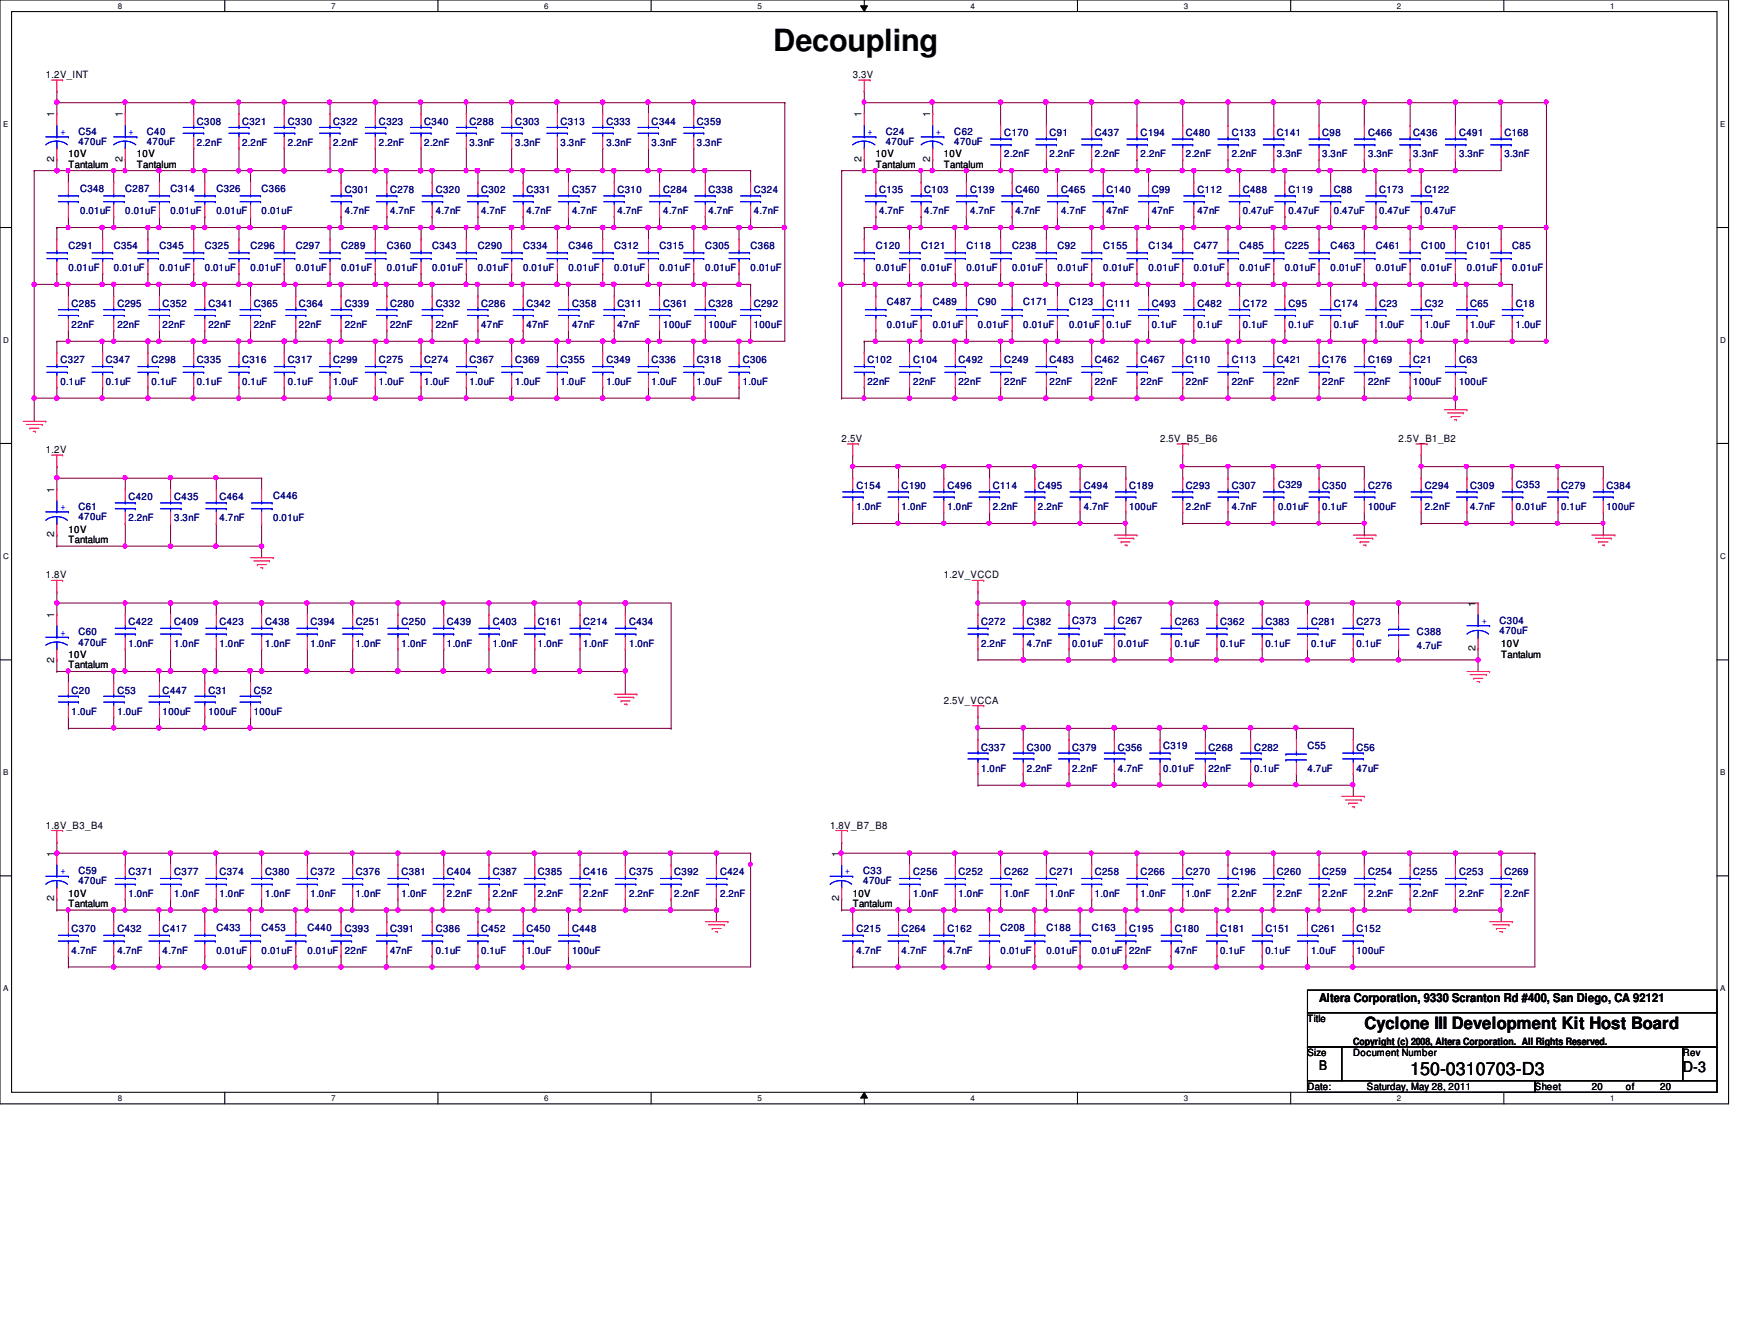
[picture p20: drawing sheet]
<svg xmlns="http://www.w3.org/2000/svg" width="279mm" height="216mm" viewBox="0 0 279 216" stroke-linecap="round" stroke-linejoin="round" font-family="sans-serif">
<defs><g id="words">
<text font-size="4.9" x="124.4" y="8.2">Decoupling</text>
<text font-size="2.9" x="226.8" y="172.8">150-0310703-D3</text>
<text font-size="2.7" x="219.5" y="165.4">Cyclone III Development Kit Host Board</text>
<text font-size="2.4" x="270.7" y="172.3">D-3</text>
<text font-size="2.1" x="212.2" y="172">B</text>
<text font-size="1.9" x="212.2" y="161">Altera Corporation, 9330 Scranton Rd #400, San Diego, CA 92121</text>
<g font-size="1.6">
<text x="7.4" y="12.5">1.2V_INT</text>
<text x="137.2" y="12.5">3.3V</text>
<text x="8.7" y="18.9" transform="rotate(-90 8.7 18.9)">1</text>
<text x="19.7" y="18.9" transform="rotate(-90 19.7 18.9)">1</text>
<text x="138.6" y="18.9" transform="rotate(-90 138.6 18.9)">1</text>
<text x="149.6" y="18.9" transform="rotate(-90 149.6 18.9)">1</text>
<text x="8.7" y="26" transform="rotate(-90 8.7 26)">2</text>
<text x="11" y="25.3">10V</text>
<text x="11" y="27">Tantalum</text>
<text x="19.7" y="26" transform="rotate(-90 19.7 26)">2</text>
<text x="22" y="25.3">10V</text>
<text x="22" y="27">Tantalum</text>
<text x="138.6" y="26" transform="rotate(-90 138.6 26)">2</text>
<text x="140.9" y="25.3">10V</text>
<text x="140.9" y="27">Tantalum</text>
<text x="149.6" y="26" transform="rotate(-90 149.6 26)">2</text>
<text x="151.8" y="25.3">10V</text>
<text x="151.8" y="27">Tantalum</text>
<text x="135.4" y="71">2.5V</text>
<text x="186.6" y="71">2.5V_B5_B6</text>
<text x="225" y="71">2.5V_B1_B2</text>
<text x="7.4" y="72.9">1.2V</text>
<text x="8.7" y="79.2" transform="rotate(-90 8.7 79.2)">1</text>
<text x="8.7" y="86.4" transform="rotate(-90 8.7 86.4)">2</text>
<text x="11" y="85.7">10V</text>
<text x="11" y="87.3">Tantalum</text>
<text x="7.4" y="93">1.8V</text>
<text x="151.8" y="93">1.2V_VCCD</text>
<text x="8.7" y="99.3" transform="rotate(-90 8.7 99.3)">1</text>
<text x="237.3" y="97.5" transform="rotate(-90 237.3 97.5)">1</text>
<text x="8.7" y="106.5" transform="rotate(-90 8.7 106.5)">2</text>
<text x="11" y="105.8">10V</text>
<text x="11" y="107.4">Tantalum</text>
<text x="237.3" y="104.6" transform="rotate(-90 237.3 104.6)">2</text>
<text x="241.5" y="104">10V</text>
<text x="241.5" y="105.8">Tantalum</text>
<text x="151.8" y="113.1">2.5V_VCCA</text>
<text x="7.4" y="133.3">1.8V_B3_B4</text>
<text x="8.7" y="137.8" transform="rotate(-90 8.7 137.8)">1</text>
<text x="133.5" y="133.3">1.8V_B7_B8</text>
<text x="135" y="137.8" transform="rotate(-90 135 137.8)">1</text>
<text x="8.7" y="144.9" transform="rotate(-90 8.7 144.9)">2</text>
<text x="11" y="144.2">10V</text>
<text x="11" y="145.9">Tantalum</text>
<text x="135" y="144.9" transform="rotate(-90 135 144.9)">2</text>
<text x="137.2" y="144.2">10V</text>
<text x="137.2" y="145.9">Tantalum</text>
<text x="210.3" y="164.3">Title</text>
<text x="217.7" y="168">Copyright (c) 2008, Altera Corporation. All Rights Reserved.</text>
<text x="210.3" y="169.8">Size</text>
<text x="217.7" y="169.8">Document Number</text>
<text x="270.7" y="169.8">Rev</text>
<text x="210.3" y="175.3">Date:</text>
<text x="219.9" y="175.3">Saturday, May 28, 2011</text>
<text x="246.9" y="175.3">Sheet</text>
<text x="256" y="175.3">20</text>
<text x="261.5" y="175.3">of</text>
<text x="267" y="175.3">20</text>
</g>
<g font-size="1.6" fill="#00f">
<text x="9.7" y="21.7">+</text>
<text x="20.7" y="21.7">+</text>
<text x="139.5" y="21.7">+</text>
<text x="150.5" y="21.7">+</text>
<text x="9.7" y="82">+</text>
<text x="238.3" y="100.3">+</text>
<text x="9.7" y="102.2">+</text>
<text x="9.7" y="140.5">+</text>
<text x="135.9" y="140.5">+</text>
</g>
<g font-size="1.6" fill="#000080">
<text x="12.6" y="21.7">C54</text>
<text x="12.6" y="23.3">470uF</text>
<text x="23.6" y="21.7">C40</text>
<text x="23.6" y="23.3">470uF</text>
<text x="31.7" y="20.1">C308</text>
<text x="31.7" y="23.5">2.2nF</text>
<text x="38.9" y="20.1">C321</text>
<text x="38.9" y="23.5">2.2nF</text>
<text x="46.3" y="20.1">C330</text>
<text x="46.3" y="23.5">2.2nF</text>
<text x="53.6" y="20.1">C322</text>
<text x="53.6" y="23.5">2.2nF</text>
<text x="61" y="20.1">C323</text>
<text x="61" y="23.5">2.2nF</text>
<text x="68.2" y="20.1">C340</text>
<text x="68.2" y="23.5">2.2nF</text>
<text x="75.5" y="20.1">C288</text>
<text x="75.5" y="23.5">3.3nF</text>
<text x="82.9" y="20.1">C303</text>
<text x="82.9" y="23.5">3.3nF</text>
<text x="90.2" y="20.1">C313</text>
<text x="90.2" y="23.5">3.3nF</text>
<text x="97.5" y="20.1">C333</text>
<text x="97.5" y="23.5">3.3nF</text>
<text x="104.8" y="20.1">C344</text>
<text x="104.8" y="23.5">3.3nF</text>
<text x="112.1" y="20.1">C359</text>
<text x="112.1" y="23.5">3.3nF</text>
<text x="142.5" y="21.7">C24</text>
<text x="142.5" y="23.3">470uF</text>
<text x="153.5" y="21.7">C62</text>
<text x="153.5" y="23.3">470uF</text>
<text x="161.5" y="21.8">C170</text>
<text x="168.8" y="21.8">C91</text>
<text x="176.1" y="21.8">C437</text>
<text x="183.5" y="21.8">C194</text>
<text x="190.8" y="21.8">C480</text>
<text x="198.1" y="21.8">C133</text>
<text x="205.4" y="21.8">C141</text>
<text x="212.7" y="21.8">C98</text>
<text x="220" y="21.8">C466</text>
<text x="227.3" y="21.8">C436</text>
<text x="234.7" y="21.8">C491</text>
<text x="242" y="21.8">C168</text>
<text x="161.5" y="25.3">2.2nF</text>
<text x="168.8" y="25.3">2.2nF</text>
<text x="176.1" y="25.3">2.2nF</text>
<text x="183.5" y="25.3">2.2nF</text>
<text x="190.8" y="25.3">2.2nF</text>
<text x="198.1" y="25.3">2.2nF</text>
<text x="205.4" y="25.3">3.3nF</text>
<text x="212.7" y="25.3">3.3nF</text>
<text x="220" y="25.3">3.3nF</text>
<text x="227.3" y="25.3">3.3nF</text>
<text x="234.7" y="25.3">3.3nF</text>
<text x="242" y="25.3">3.3nF</text>
<text x="12.9" y="30.8">C348</text>
<text x="12.9" y="34.5">0.01uF</text>
<text x="20.2" y="30.8">C287</text>
<text x="20.2" y="34.5">0.01uF</text>
<text x="27.4" y="30.8">C314</text>
<text x="27.4" y="34.5">0.01uF</text>
<text x="34.8" y="30.8">C326</text>
<text x="34.8" y="34.5">0.01uF</text>
<text x="42.1" y="30.8">C366</text>
<text x="42.1" y="34.5">0.01uF</text>
<text x="55.5" y="31">C301</text>
<text x="55.5" y="34.5">4.7nF</text>
<text x="62.7" y="31">C278</text>
<text x="62.7" y="34.5">4.7nF</text>
<text x="70.1" y="31">C320</text>
<text x="70.1" y="34.5">4.7nF</text>
<text x="77.4" y="31">C302</text>
<text x="77.4" y="34.5">4.7nF</text>
<text x="84.7" y="31">C331</text>
<text x="84.7" y="34.5">4.7nF</text>
<text x="92" y="31">C357</text>
<text x="92" y="34.5">4.7nF</text>
<text x="99.3" y="31">C310</text>
<text x="99.3" y="34.5">4.7nF</text>
<text x="106.7" y="31">C284</text>
<text x="106.7" y="34.5">4.7nF</text>
<text x="114" y="31">C338</text>
<text x="114" y="34.5">4.7nF</text>
<text x="121.2" y="31">C324</text>
<text x="121.2" y="34.5">4.7nF</text>
<text x="141.4" y="31">C135</text>
<text x="141.4" y="34.5">4.7nF</text>
<text x="148.7" y="31">C103</text>
<text x="148.7" y="34.5">4.7nF</text>
<text x="156" y="31">C139</text>
<text x="156" y="34.5">4.7nF</text>
<text x="163.3" y="31">C460</text>
<text x="163.3" y="34.5">4.7nF</text>
<text x="170.7" y="31">C465</text>
<text x="170.7" y="34.5">4.7nF</text>
<text x="178" y="31">C140</text>
<text x="178" y="34.5">47nF</text>
<text x="185.3" y="31">C99</text>
<text x="185.3" y="34.5">47nF</text>
<text x="192.6" y="31">C112</text>
<text x="192.6" y="34.5">47nF</text>
<text x="199.9" y="31">C488</text>
<text x="199.9" y="34.5">0.47uF</text>
<text x="207.3" y="31">C119</text>
<text x="207.3" y="34.5">0.47uF</text>
<text x="214.5" y="31">C88</text>
<text x="214.5" y="34.5">0.47uF</text>
<text x="221.8" y="31">C173</text>
<text x="221.8" y="34.5">0.47uF</text>
<text x="229.2" y="31">C122</text>
<text x="229.2" y="34.5">0.47uF</text>
<text x="11" y="40">C291</text>
<text x="18.3" y="40">C354</text>
<text x="25.7" y="40">C345</text>
<text x="32.9" y="40">C325</text>
<text x="40.3" y="40">C296</text>
<text x="47.6" y="40">C297</text>
<text x="54.9" y="40">C289</text>
<text x="62.2" y="40">C360</text>
<text x="69.5" y="40">C343</text>
<text x="76.9" y="40">C290</text>
<text x="84.2" y="40">C334</text>
<text x="91.4" y="40">C346</text>
<text x="98.8" y="40">C312</text>
<text x="106.1" y="40">C315</text>
<text x="113.5" y="40">C305</text>
<text x="120.7" y="40">C368</text>
<text x="140.9" y="40">C120</text>
<text x="148.2" y="40">C121</text>
<text x="155.4" y="40">C118</text>
<text x="162.8" y="40">C238</text>
<text x="170.1" y="40">C92</text>
<text x="177.5" y="40">C155</text>
<text x="184.7" y="40">C134</text>
<text x="192" y="40">C477</text>
<text x="199.4" y="40">C485</text>
<text x="206.7" y="40">C225</text>
<text x="214" y="40">C463</text>
<text x="221.3" y="40">C461</text>
<text x="228.6" y="40">C100</text>
<text x="236" y="40">C101</text>
<text x="243.2" y="40">C85</text>
<text x="11" y="43.6">0.01uF</text>
<text x="18.3" y="43.6">0.01uF</text>
<text x="25.7" y="43.6">0.01uF</text>
<text x="32.9" y="43.6">0.01uF</text>
<text x="40.3" y="43.6">0.01uF</text>
<text x="47.6" y="43.6">0.01uF</text>
<text x="54.9" y="43.6">0.01uF</text>
<text x="62.2" y="43.6">0.01uF</text>
<text x="69.5" y="43.6">0.01uF</text>
<text x="76.9" y="43.6">0.01uF</text>
<text x="84.2" y="43.6">0.01uF</text>
<text x="91.4" y="43.6">0.01uF</text>
<text x="98.8" y="43.6">0.01uF</text>
<text x="106.1" y="43.6">0.01uF</text>
<text x="113.5" y="43.6">0.01uF</text>
<text x="120.7" y="43.6">0.01uF</text>
<text x="140.9" y="43.6">0.01uF</text>
<text x="148.2" y="43.6">0.01uF</text>
<text x="155.4" y="43.6">0.01uF</text>
<text x="162.8" y="43.6">0.01uF</text>
<text x="170.1" y="43.6">0.01uF</text>
<text x="177.5" y="43.6">0.01uF</text>
<text x="184.7" y="43.6">0.01uF</text>
<text x="192" y="43.6">0.01uF</text>
<text x="199.4" y="43.6">0.01uF</text>
<text x="206.7" y="43.6">0.01uF</text>
<text x="214" y="43.6">0.01uF</text>
<text x="221.3" y="43.6">0.01uF</text>
<text x="228.6" y="43.6">0.01uF</text>
<text x="236" y="43.6">0.01uF</text>
<text x="243.2" y="43.6">0.01uF</text>
<text x="11.5" y="49.3">C285</text>
<text x="11.5" y="52.7">22nF</text>
<text x="18.9" y="49.3">C295</text>
<text x="18.9" y="52.7">22nF</text>
<text x="26.2" y="49.3">C352</text>
<text x="26.2" y="52.7">22nF</text>
<text x="33.5" y="49.3">C341</text>
<text x="33.5" y="52.7">22nF</text>
<text x="40.8" y="49.3">C365</text>
<text x="40.8" y="52.7">22nF</text>
<text x="48.1" y="49.3">C364</text>
<text x="48.1" y="52.7">22nF</text>
<text x="55.5" y="49.3">C339</text>
<text x="55.5" y="52.7">22nF</text>
<text x="62.7" y="49.3">C280</text>
<text x="62.7" y="52.7">22nF</text>
<text x="70.1" y="49.3">C332</text>
<text x="70.1" y="52.7">22nF</text>
<text x="77.4" y="49.3">C286</text>
<text x="77.4" y="52.7">47nF</text>
<text x="84.7" y="49.3">C342</text>
<text x="84.7" y="52.7">47nF</text>
<text x="92" y="49.3">C358</text>
<text x="92" y="52.7">47nF</text>
<text x="99.3" y="49.3">C311</text>
<text x="99.3" y="52.7">47nF</text>
<text x="106.7" y="49.3">C361</text>
<text x="106.7" y="52.7">100uF</text>
<text x="114" y="49.3">C328</text>
<text x="114" y="52.7">100uF</text>
<text x="121.2" y="49.3">C292</text>
<text x="121.2" y="52.7">100uF</text>
<text x="142.7" y="49.1">C487</text>
<text x="142.7" y="52.7">0.01uF</text>
<text x="150" y="49.1">C489</text>
<text x="150" y="52.7">0.01uF</text>
<text x="157.3" y="49.1">C90</text>
<text x="157.3" y="52.7">0.01uF</text>
<text x="164.6" y="49.1">C171</text>
<text x="164.6" y="52.7">0.01uF</text>
<text x="172" y="49.1">C123</text>
<text x="172" y="52.7">0.01uF 0.1uF</text>
<text x="178" y="49.3">C111</text>
<text x="185.3" y="49.3">C493</text>
<text x="185.3" y="52.7">0.1uF</text>
<text x="192.6" y="49.3">C482</text>
<text x="192.6" y="52.7">0.1uF</text>
<text x="199.9" y="49.3">C172</text>
<text x="199.9" y="52.7">0.1uF</text>
<text x="207.3" y="49.3">C95</text>
<text x="207.3" y="52.7">0.1uF</text>
<text x="214.5" y="49.3">C174</text>
<text x="214.5" y="52.7">0.1uF</text>
<text x="221.8" y="49.3">C23</text>
<text x="221.8" y="52.7">1.0uF</text>
<text x="229.2" y="49.3">C32</text>
<text x="229.2" y="52.7">1.0uF</text>
<text x="236.5" y="49.3">C65</text>
<text x="236.5" y="52.7">1.0uF</text>
<text x="243.8" y="49.3">C18</text>
<text x="243.8" y="52.7">1.0uF</text>
<text x="9.7" y="58.4">C327</text>
<text x="17" y="58.4">C347</text>
<text x="24.4" y="58.4">C298</text>
<text x="31.7" y="58.4">C335</text>
<text x="38.9" y="58.4">C316</text>
<text x="46.3" y="58.4">C317</text>
<text x="53.6" y="58.4">C299</text>
<text x="61" y="58.4">C275</text>
<text x="68.2" y="58.4">C274</text>
<text x="75.5" y="58.4">C367</text>
<text x="82.9" y="58.4">C369</text>
<text x="90.2" y="58.4">C355</text>
<text x="97.5" y="58.4">C349</text>
<text x="104.8" y="58.4">C336</text>
<text x="112.1" y="58.4">C318</text>
<text x="119.5" y="58.4">C306</text>
<text x="139.5" y="58.4">C102</text>
<text x="146.9" y="58.4">C104</text>
<text x="154.2" y="58.4">C492</text>
<text x="161.5" y="58.4">C249</text>
<text x="168.8" y="58.4">C483</text>
<text x="176.1" y="58.4">C462</text>
<text x="183.5" y="58.4">C467</text>
<text x="190.8" y="58.4">C110</text>
<text x="198.1" y="58.4">C113</text>
<text x="205.4" y="58.4">C421</text>
<text x="212.7" y="58.4">C176</text>
<text x="220" y="58.4">C169</text>
<text x="227.3" y="58.4">C21</text>
<text x="234.7" y="58.4">C63</text>
<text x="9.7" y="61.9">0.1uF</text>
<text x="17" y="61.9">0.1uF</text>
<text x="24.4" y="61.9">0.1uF</text>
<text x="31.7" y="61.9">0.1uF</text>
<text x="38.9" y="61.9">0.1uF</text>
<text x="46.3" y="61.9">0.1uF</text>
<text x="53.6" y="61.9">1.0uF</text>
<text x="61" y="61.9">1.0uF</text>
<text x="68.2" y="61.9">1.0uF</text>
<text x="75.5" y="61.9">1.0uF</text>
<text x="82.9" y="61.9">1.0uF</text>
<text x="90.2" y="61.9">1.0uF</text>
<text x="97.5" y="61.9">1.0uF</text>
<text x="104.8" y="61.9">1.0uF</text>
<text x="112.1" y="61.9">1.0uF</text>
<text x="119.5" y="61.9">1.0uF</text>
<text x="139.5" y="61.9">22nF</text>
<text x="146.9" y="61.9">22nF</text>
<text x="154.2" y="61.9">22nF</text>
<text x="161.5" y="61.9">22nF</text>
<text x="168.8" y="61.9">22nF</text>
<text x="176.1" y="61.9">22nF</text>
<text x="183.5" y="61.9">22nF</text>
<text x="190.8" y="61.9">22nF</text>
<text x="198.1" y="61.9">22nF</text>
<text x="205.4" y="61.9">22nF</text>
<text x="212.7" y="61.9">22nF</text>
<text x="220" y="61.9">22nF</text>
<text x="227.3" y="61.9">100uF</text>
<text x="234.7" y="61.9">100uF</text>
<text x="12.6" y="82">C61</text>
<text x="12.6" y="83.7">470uF</text>
<text x="20.7" y="80.3">C420</text>
<text x="20.7" y="83.8">2.2nF</text>
<text x="28" y="80.3">C435</text>
<text x="28" y="83.8">3.3nF</text>
<text x="35.3" y="80.3">C464</text>
<text x="35.3" y="83.8">4.7nF</text>
<text x="43.9" y="80.2">C446</text>
<text x="43.9" y="83.8">0.01uF</text>
<text x="137.8" y="78.6">C154</text>
<text x="137.8" y="82">1.0nF</text>
<text x="145" y="78.6">C190</text>
<text x="145" y="82">1.0nF</text>
<text x="152.4" y="78.6">C496</text>
<text x="152.4" y="82">1.0nF</text>
<text x="159.7" y="78.6">C114</text>
<text x="159.7" y="82">2.2nF</text>
<text x="167" y="78.6">C495</text>
<text x="167" y="82">2.2nF</text>
<text x="174.3" y="78.6">C494</text>
<text x="174.3" y="82">4.7nF</text>
<text x="181.6" y="78.6">C189</text>
<text x="181.6" y="82">100uF</text>
<text x="190.8" y="78.6">C293</text>
<text x="190.8" y="82">2.2nF</text>
<text x="198.1" y="78.6">C307</text>
<text x="198.1" y="82">4.7nF</text>
<text x="205.6" y="78.4">C329</text>
<text x="205.6" y="82">0.01uF</text>
<text x="212.7" y="78.6">C350</text>
<text x="212.7" y="82">0.1uF</text>
<text x="220" y="78.6">C276</text>
<text x="220" y="82">100uF</text>
<text x="229.2" y="78.6">C294</text>
<text x="229.2" y="82">2.2nF</text>
<text x="236.5" y="78.6">C309</text>
<text x="236.5" y="82">4.7nF</text>
<text x="243.8" y="78.4">C353</text>
<text x="243.8" y="82">0.01uF</text>
<text x="251.1" y="78.6">C279</text>
<text x="251.1" y="82">0.1uF</text>
<text x="258.4" y="78.6">C384</text>
<text x="258.4" y="82">100uF</text>
<text x="20.7" y="100.5">C422</text>
<text x="28" y="100.5">C409</text>
<text x="35.3" y="100.5">C423</text>
<text x="42.7" y="100.5">C438</text>
<text x="50" y="100.5">C394</text>
<text x="57.2" y="100.5">C251</text>
<text x="64.6" y="100.5">C250</text>
<text x="71.9" y="100.5">C439</text>
<text x="79.2" y="100.5">C403</text>
<text x="86.5" y="100.5">C161</text>
<text x="93.8" y="100.5">C214</text>
<text x="101.2" y="100.5">C434</text>
<text x="157.8" y="100.5">C272</text>
<text x="165.2" y="100.5">C382</text>
<text x="172.5" y="100.3">C373</text>
<text x="179.8" y="100.3">C267</text>
<text x="189" y="100.5">C263</text>
<text x="196.3" y="100.5">C362</text>
<text x="203.5" y="100.5">C383</text>
<text x="210.9" y="100.5">C281</text>
<text x="218.2" y="100.5">C273</text>
<text x="241.2" y="100.3">C304</text>
<text x="241.2" y="101.9">470uF</text>
<text x="12.6" y="102.1">C60</text>
<text x="12.6" y="103.8">470uF</text>
<text x="20.7" y="104">1.0nF</text>
<text x="28" y="104">1.0nF</text>
<text x="35.3" y="104">1.0nF</text>
<text x="42.7" y="104">1.0nF</text>
<text x="50" y="104">1.0nF</text>
<text x="57.2" y="104">1.0nF</text>
<text x="64.6" y="104">1.0nF</text>
<text x="71.9" y="104">1.0nF</text>
<text x="79.2" y="104">1.0nF</text>
<text x="86.5" y="104">1.0nF</text>
<text x="93.8" y="104">1.0nF</text>
<text x="101.2" y="104">1.0nF</text>
<text x="157.8" y="104">2.2nF</text>
<text x="165.2" y="104">4.7nF</text>
<text x="172.5" y="104">0.01uF</text>
<text x="179.8" y="104">0.01uF</text>
<text x="189" y="104">0.1uF</text>
<text x="196.3" y="104">0.1uF</text>
<text x="203.5" y="104">0.1uF</text>
<text x="210.9" y="104">0.1uF</text>
<text x="218.2" y="104">0.1uF</text>
<text x="227.9" y="102.1">C388</text>
<text x="227.9" y="104.3">4.7uF</text>
<text x="11.5" y="111.5">C20</text>
<text x="18.9" y="111.5">C53</text>
<text x="26.2" y="111.5">C447</text>
<text x="33.5" y="111.5">C31</text>
<text x="40.8" y="111.5">C52</text>
<text x="11.5" y="115">1.0uF</text>
<text x="18.9" y="115">1.0uF</text>
<text x="26.2" y="115">100uF</text>
<text x="33.5" y="115">100uF</text>
<text x="40.8" y="115">100uF</text>
<text x="157.8" y="120.7">C337</text>
<text x="157.8" y="124.1">1.0nF</text>
<text x="165.2" y="120.7">C300</text>
<text x="165.2" y="124.1">2.2nF</text>
<text x="172.5" y="120.7">C379</text>
<text x="172.5" y="124.1">2.2nF</text>
<text x="179.8" y="120.7">C356</text>
<text x="179.8" y="124.1">4.7nF</text>
<text x="187.1" y="120.4">C319</text>
<text x="187.1" y="124.1">0.01uF</text>
<text x="194.4" y="120.7">C268</text>
<text x="194.4" y="124.1">22nF</text>
<text x="201.8" y="120.7">C282</text>
<text x="201.8" y="124.1">0.1uF</text>
<text x="210.3" y="120.4">C55</text>
<text x="210.3" y="124.1">4.7uF</text>
<text x="218.2" y="120.7">C56</text>
<text x="218.2" y="124.1">47uF</text>
<text x="12.6" y="140.5">C59</text>
<text x="12.6" y="142.2">470uF</text>
<text x="20.7" y="140.7">C371</text>
<text x="28" y="140.7">C377</text>
<text x="35.3" y="140.7">C374</text>
<text x="42.7" y="140.7">C380</text>
<text x="50" y="140.7">C372</text>
<text x="57.2" y="140.7">C376</text>
<text x="64.6" y="140.7">C381</text>
<text x="71.9" y="140.7">C404</text>
<text x="79.2" y="140.7">C387</text>
<text x="86.5" y="140.7">C385</text>
<text x="93.8" y="140.7">C416</text>
<text x="101.2" y="140.7">C375</text>
<text x="108.5" y="140.7">C392</text>
<text x="115.8" y="140.7">C424</text>
<text x="138.9" y="140.5">C33</text>
<text x="138.9" y="142.2">470uF</text>
<text x="146.9" y="140.7">C256</text>
<text x="154.2" y="140.7">C252</text>
<text x="161.5" y="140.7">C262</text>
<text x="168.8" y="140.7">C271</text>
<text x="176.1" y="140.7">C258</text>
<text x="183.5" y="140.7">C266</text>
<text x="190.8" y="140.7">C270</text>
<text x="198.1" y="140.7">C196</text>
<text x="205.4" y="140.7">C260</text>
<text x="212.7" y="140.7">C259</text>
<text x="220" y="140.7">C254</text>
<text x="227.3" y="140.7">C255</text>
<text x="234.7" y="140.7">C253</text>
<text x="242" y="140.7">C269</text>
<text x="11.5" y="149.9">C370</text>
<text x="18.9" y="149.9">C432</text>
<text x="20.7" y="144.2">1.0nF</text>
<text x="26.2" y="149.9">C417</text>
<text x="28" y="144.2">1.0nF</text>
<text x="34.8" y="149.7">C433</text>
<text x="35.3" y="144.2">1.0nF</text>
<text x="42.1" y="149.7">C453</text>
<text x="42.7" y="144.2">1.0nF</text>
<text x="49.4" y="149.7">C440</text>
<text x="50" y="144.2">1.0nF</text>
<text x="55.5" y="149.9">C393</text>
<text x="57.2" y="144.2">1.0nF</text>
<text x="62.7" y="149.9">C391</text>
<text x="64.6" y="144.2">1.0nF</text>
<text x="70.1" y="149.9">C386</text>
<text x="71.9" y="144.2">2.2nF</text>
<text x="77.4" y="149.9">C452</text>
<text x="79.2" y="144.2">2.2nF</text>
<text x="84.7" y="149.9">C450</text>
<text x="86.5" y="144.2">2.2nF</text>
<text x="92" y="149.9">C448</text>
<text x="93.8" y="144.2">2.2nF</text>
<text x="101.2" y="144.2">2.2nF</text>
<text x="108.5" y="144.2">2.2nF</text>
<text x="115.8" y="144.2">2.2nF</text>
<text x="137.8" y="149.9">C215</text>
<text x="145" y="149.9">C264</text>
<text x="146.9" y="144.2">1.0nF</text>
<text x="152.4" y="149.9">C162</text>
<text x="154.2" y="144.2">1.0nF</text>
<text x="161" y="149.7">C208</text>
<text x="161.5" y="144.2">1.0nF</text>
<text x="168.3" y="149.7">C188</text>
<text x="168.8" y="144.2">1.0nF</text>
<text x="175.6" y="149.7">C163</text>
<text x="176.1" y="144.2">1.0nF</text>
<text x="181.6" y="149.9">C195</text>
<text x="183.5" y="144.2">1.0nF</text>
<text x="189" y="149.9">C180</text>
<text x="190.8" y="144.2">1.0nF</text>
<text x="196.3" y="149.9">C181</text>
<text x="198.1" y="144.2">2.2nF</text>
<text x="203.5" y="149.9">C151</text>
<text x="205.4" y="144.2">2.2nF</text>
<text x="210.9" y="149.9">C261</text>
<text x="212.7" y="144.2">2.2nF</text>
<text x="218.2" y="149.9">C152</text>
<text x="220" y="144.2">2.2nF</text>
<text x="227.3" y="144.2">2.2nF</text>
<text x="234.7" y="144.2">2.2nF</text>
<text x="242" y="144.2">2.2nF</text>
<text x="11.5" y="153.3">4.7nF</text>
<text x="18.9" y="153.3">4.7nF</text>
<text x="26.2" y="153.3">4.7nF</text>
<text x="34.8" y="153.3">0.01uF</text>
<text x="42.1" y="153.3">0.01uF</text>
<text x="49.4" y="153.3">0.01uF 22nF</text>
<text x="62.7" y="153.3">47nF</text>
<text x="70.1" y="153.3">0.1uF</text>
<text x="77.4" y="153.3">0.1uF</text>
<text x="84.7" y="153.3">1.0uF</text>
<text x="92" y="153.3">100uF</text>
<text x="137.8" y="153.3">4.7nF</text>
<text x="145" y="153.3">4.7nF</text>
<text x="152.4" y="153.3">4.7nF</text>
<text x="161" y="153.3">0.01uF</text>
<text x="168.3" y="153.3">0.01uF</text>
<text x="175.6" y="153.3">0.01uF 22nF</text>
<text x="189" y="153.3">47nF</text>
<text x="196.3" y="153.3">0.1uF</text>
<text x="203.5" y="153.3">0.1uF</text>
<text x="210.9" y="153.3">1.0uF</text>
<text x="218.2" y="153.3">100uF</text>
</g>
<g font-size="1.3">
<text x="19" y="1.4">8</text>
<text x="53.3" y="1.4">7</text>
<text x="87.5" y="1.4">6</text>
<text x="121.8" y="1.4">5</text>
<text x="156.1" y="1.4">4</text>
<text x="190.4" y="1.4">3</text>
<text x="224.7" y="1.4">2</text>
<text x="259" y="1.4">1</text>
<text x=".5" y="20.4">E</text>
<text x="276.7" y="20.4">E</text>
<text x=".5" y="55.1">D</text>
<text x="276.7" y="55.1">D</text>
<text x=".5" y="89.8">C</text>
<text x="276.7" y="89.8">C</text>
<text x=".5" y="124.6">B</text>
<text x="276.7" y="124.6">B</text>
<text x=".5" y="159.3">A</text>
<text x="276.7" y="159.3">A</text>
<text x="19" y="177">8</text>
<text x="53.3" y="177">7</text>
<text x="87.5" y="177">6</text>
<text x="121.8" y="177">5</text>
<text x="156.1" y="177">4</text>
<text x="190.4" y="177">3</text>
<text x="224.7" y="177">2</text>
<text x="259" y="177">1</text>
</g>
</g></defs>
<path d="M0 0h278v177.5h-278zM1.9 1.9h274.3v173.7h-274.3z" fill="none" stroke="#000" stroke-width=".17"/>
<g fill="#fff">
<path d="M19 .3h.6v1.4h-.6z"/>
<path d="M19 175.9h.6v1.4h-.6z"/>
</g>
<path d="M36.2 0v1.9M36.2 175.6v1.9" fill="none" stroke="#000" stroke-width=".17"/>
<g fill="#fff">
<path d="M53.3 .3h.6v1.4h-.6z"/>
<path d="M53.3 175.9h.6v1.4h-.6z"/>
</g>
<path d="M70.4 0v1.9M70.4 175.6v1.9" fill="none" stroke="#000" stroke-width=".17"/>
<g fill="#fff">
<path d="M87.5 .3h.7v1.4h-.7z"/>
<path d="M87.5 175.9h.7v1.4h-.7z"/>
</g>
<path d="M104.7 0v1.9M104.7 175.6v1.9" fill="none" stroke="#000" stroke-width=".17"/>
<g fill="#fff">
<path d="M121.8 .3h.7v1.4h-.7z"/>
<path d="M121.8 175.9h.7v1.4h-.7z"/>
</g>
<path d="M139 0v1.9M139 175.6v1.9" fill="none" stroke="#000" stroke-width=".17"/>
<path d="M138.4 .9h1.1l-.5 1zM139 175.6l.5 .9h-1.1z" fill="#000"/>
<path d="M138.4 .9h1.1l-.5 1zM139 175.6l.5 .9h-1.1z" fill="none" stroke="#000" stroke-width=".16"/>
<g fill="#fff">
<path d="M156.1 .3h.7v1.4h-.7z"/>
<path d="M156.1 175.9h.7v1.4h-.7z"/>
</g>
<path d="M173.3 0v1.9M173.3 175.6v1.9" fill="none" stroke="#000" stroke-width=".17"/>
<g fill="#fff">
<path d="M190.4 .3h.7v1.4h-.7z"/>
<path d="M190.4 175.9h.7v1.4h-.7z"/>
</g>
<path d="M207.6 0v1.9M207.6 175.6v1.9" fill="none" stroke="#000" stroke-width=".17"/>
<g fill="#fff">
<path d="M224.7 .3h.7v1.4h-.7z"/>
<path d="M224.7 175.9h.7v1.4h-.7z"/>
</g>
<path d="M241.9 0v1.9M241.9 175.6v1.9" fill="none" stroke="#000" stroke-width=".17"/>
<g fill="#fff">
<path d="M259 .3h.7v1.4h-.7z"/>
<path d="M259 175.9h.7v1.4h-.7z"/>
<path d="M.5 19.2h.9v1.5h-.9z"/>
<path d="M276.7 19.2h.8v1.5h-.8z"/>
<path d="M.5 53.9h.9v1.5h-.9z"/>
<path d="M276.7 53.9h.9v1.5h-.9z"/>
</g>
<path d="M0 36.6h1.9M276.2 36.6h1.8" fill="none" stroke="#000" stroke-width=".17"/>
<g fill="#fff">
<path d="M.5 88.6h.9v1.5h-.9z"/>
<path d="M276.7 88.6h.9v1.5h-.9z"/>
</g>
<path d="M0 71.3h1.9M276.2 71.3h1.8" fill="none" stroke="#000" stroke-width=".17"/>
<g fill="#fff">
<path d="M.5 123.4h.9v1.5h-.9z"/>
<path d="M276.7 123.4h.8v1.5h-.8z"/>
</g>
<path d="M0 106.1h1.9M276.2 106.1h1.8" fill="none" stroke="#000" stroke-width=".17"/>
<g fill="#fff">
<path d="M.5 158.2h.8v1.4h-.8z"/>
<path d="M276.7 158.2h.8v1.4h-.8z"/>
</g>
<path d="M0 140.8h1.9M276.2 140.8h1.8" fill="none" stroke="#000" stroke-width=".17"/>
<path d="M9.1 16.5h.1M9.1 16.5v1.8M9.1 16.5h11.1" fill="none" stroke="#800040" stroke-width=".17"/>
<circle cx="20.1" cy="16.4" r=".33" fill="#f0f"/>
<circle cx="20.1" cy="16.4" r=".33" fill="none" stroke="#f0f" stroke-width=".17"/>
<circle cx="9.1" cy="16.4" r=".35" fill="#f0f"/>
<circle cx="9.1" cy="16.4" r=".35" fill="none" stroke="#f0f" stroke-width=".17"/>
<path d="M20.2 16.5h.1M20.2 16.5h11" fill="none" stroke="#800040" stroke-width=".17"/>
<circle cx="20.1" cy="16.4" r=".33" fill="#f0f"/>
<circle cx="20.1" cy="16.4" r=".33" fill="none" stroke="#f0f" stroke-width=".17"/>
<path d="M38.4 16.5h.1M38.4 16.5h7.3" fill="none" stroke="#800040" stroke-width=".17"/>
<circle cx="38.4" cy="16.4" r=".33" fill="#f0f"/>
<circle cx="38.4" cy="16.4" r=".33" fill="none" stroke="#f0f" stroke-width=".17"/>
<path d="M31.2 16.5h.1M31.2 16.5h7.2" fill="none" stroke="#800040" stroke-width=".17"/>
<circle cx="31.1" cy="16.4" r=".35" fill="#f0f"/>
<circle cx="31.1" cy="16.4" r=".35" fill="none" stroke="#f0f" stroke-width=".17"/>
<path d="M45.7 16.5h.1M45.7 16.5h7.4" fill="none" stroke="#800040" stroke-width=".17"/>
<circle cx="45.7" cy="16.4" r=".35" fill="#f0f"/>
<circle cx="45.7" cy="16.4" r=".35" fill="none" stroke="#f0f" stroke-width=".17"/>
<path d="M53.1 16.5h.1M53.1 16.5h7.3" fill="none" stroke="#800040" stroke-width=".17"/>
<circle cx="53" cy="16.4" r=".35" fill="#f0f"/>
<circle cx="53" cy="16.4" r=".35" fill="none" stroke="#f0f" stroke-width=".17"/>
<g fill="none" stroke="#800040" stroke-width=".17">
<path d="M9.1 14.6h.1M9.1 14.6v1.9M20.2 16.5h.1M20.2 16.5v1.8M31.2 16.5h.1M31.2 16.5v1.8M38.4 16.5h.1M38.4 16.5v1.8M45.7 16.5h.1M45.7 16.5v1.8M53.1 16.5h.1M53.1 16.5v1.8"/>
<path d="M60.4 16.5h.1M60.4 16.5v1.8M67.7 16.5h.1M67.7 16.5v1.8M126.2 16.5h.1M126.2 16.5v20.1h-5.5M16.5 36.6h.1M16.5 36.6h1.8M120.7 36.6h.1"/>
</g>
<circle cx="16.4" cy="36.6" r=".35" fill="#f0f"/>
<circle cx="16.4" cy="36.6" r=".35" fill="none" stroke="#f0f" stroke-width=".17"/>
<path d="M32.9 36.6h.1M32.9 36.6h5.5M45.7 36.6h7.4M53.1 36.6h.1" fill="none" stroke="#800040" stroke-width=".17"/>
<circle cx="38.4" cy="36.6" r=".33" fill="#f0f"/>
<circle cx="38.4" cy="36.6" r=".33" fill="none" stroke="#f0f" stroke-width=".17"/>
<circle cx="32.9" cy="36.6" r=".35" fill="#f0f"/>
<circle cx="32.9" cy="36.6" r=".35" fill="none" stroke="#f0f" stroke-width=".17"/>
<g fill="none" stroke="#800040" stroke-width=".17">
<path d="M54.9 34.8h.1M54.9 34.8v1.8M69.5 34.8h.1M69.5 34.8v1.8M76.9 34.8h.1M76.9 34.8v1.8M84.2 34.8h.1M84.2 34.8v1.8M91.4 34.8h.1M91.4 34.8v1.8M96.9 36.6h.1M96.9 36.6v1.8"/>
<path d="M98.8 34.8h.1M98.8 34.8v1.8M106.1 34.8h.1M106.1 34.8v1.8M113.5 34.8h.1M113.5 34.8v1.8"/>
</g>
<circle cx="96.9" cy="36.6" r=".35" fill="#f0f"/>
<circle cx="96.9" cy="36.6" r=".35" fill="none" stroke="#f0f" stroke-width=".17"/>
<path d="M104.3 36.6h.1M104.3 36.6v1.8" fill="none" stroke="#800040" stroke-width=".17"/>
<circle cx="104.2" cy="36.6" r=".35" fill="#f0f"/>
<circle cx="104.2" cy="36.6" r=".35" fill="none" stroke="#f0f" stroke-width=".17"/>
<path d="M38.4 36.6h.1M38.4 36.6v1.8M45.7 36.6h.1M45.7 36.6v1.8M67.7 36.6h.1M67.7 36.6v1.8M75 36.6h.1M75 36.6v1.8" fill="none" stroke="#800040" stroke-width=".17"/>
<circle cx="45.7" cy="36.6" r=".35" fill="#f0f"/>
<circle cx="45.7" cy="36.6" r=".35" fill="none" stroke="#f0f" stroke-width=".17"/>
<path d="M16.5 36.6h.1M16.5 36.6v1.8" fill="none" stroke="#800040" stroke-width=".17"/>
<circle cx="16.4" cy="36.6" r=".35" fill="#f0f"/>
<circle cx="16.4" cy="36.6" r=".35" fill="none" stroke="#f0f" stroke-width=".17"/>
<path d="M53.1 36.6h.1M53.1 36.6v1.8" fill="none" stroke="#800040" stroke-width=".17"/>
<circle cx="53" cy="36.6" r=".35" fill="#f0f"/>
<circle cx="53" cy="36.6" r=".35" fill="none" stroke="#f0f" stroke-width=".17"/>
<path d="M60.4 36.6h.1M60.4 36.6v1.8" fill="none" stroke="#800040" stroke-width=".17"/>
<circle cx="60.4" cy="36.6" r=".35" fill="#f0f"/>
<circle cx="60.4" cy="36.6" r=".35" fill="none" stroke="#f0f" stroke-width=".17"/>
<path d="M23.8 36.6h.1M23.8 36.6v1.8M82.3 36.6h.1M82.3 36.6v1.8" fill="none" stroke="#800040" stroke-width=".17"/>
<circle cx="82.3" cy="36.6" r=".35" fill="#f0f"/>
<circle cx="82.3" cy="36.6" r=".35" fill="none" stroke="#f0f" stroke-width=".17"/>
<path d="M89.7 36.6h.1M89.7 36.6v1.8" fill="none" stroke="#800040" stroke-width=".17"/>
<circle cx="89.6" cy="36.6" r=".35" fill="#f0f"/>
<circle cx="89.6" cy="36.6" r=".35" fill="none" stroke="#f0f" stroke-width=".17"/>
<path d="M126.2 36.6h.1M126.2 36.6v18.3" fill="none" stroke="#800040" stroke-width=".17"/>
<circle cx="126.1" cy="36.6" r=".35" fill="#f0f"/>
<circle cx="126.1" cy="36.6" r=".35" fill="none" stroke="#f0f" stroke-width=".17"/>
<g fill="none" stroke="#800040" stroke-width=".17">
<path d="M9.1 54.9h.1M9.1 54.9v1.8M16.5 54.9h.1M16.5 54.9v1.8M18.3 53.1h.1M18.3 53.1v1.8M25.7 53.1h.1M25.7 53.1v1.8M32.9 53.1h.1M32.9 53.1v1.8M40.3 53.1h.1M40.3 53.1v1.8"/>
<path d="M47.6 53.1h.1M47.6 53.1v1.8M54.9 53.1h.1M54.9 53.1v1.8M62.2 53.1h.1M62.2 53.1v1.8M67.7 54.9h.1M67.7 54.9v1.8M69.5 53.1h.1M69.5 53.1v1.8M76.9 53.1h.1M76.9 53.1v1.8"/>
<path d="M84.2 53.1h.1M84.2 53.1v1.8M91.4 53.1h.1M91.4 53.1v1.8"/>
</g>
<circle cx="67.6" cy="54.9" r=".35" fill="#f0f"/>
<circle cx="67.6" cy="54.9" r=".35" fill="none" stroke="#f0f" stroke-width=".17"/>
<path d="M38.4 54.9h.1M38.4 54.9v1.8M45.7 54.9h.1M45.7 54.9v1.8M75 54.9h.1M75 54.9v1.8M82.3 54.9h.1M82.3 54.9v1.8M89.7 54.9h.1M89.7 54.9v1.8" fill="none" stroke="#800040" stroke-width=".17"/>
<circle cx="45.7" cy="54.9" r=".35" fill="#f0f"/>
<circle cx="45.7" cy="54.9" r=".35" fill="none" stroke="#f0f" stroke-width=".17"/>
<path d="M23.8 54.9h.1M23.8 54.9v1.8M31.2 54.9h.1M31.2 54.9v1.8M96.9 54.9h.1M96.9 54.9v1.8" fill="none" stroke="#800040" stroke-width=".17"/>
<circle cx="23.8" cy="54.9" r=".35" fill="#f0f"/>
<circle cx="23.8" cy="54.9" r=".35" fill="none" stroke="#f0f" stroke-width=".17"/>
<path d="M104.3 54.9h.1M104.3 54.9v1.8" fill="none" stroke="#800040" stroke-width=".17"/>
<circle cx="104.2" cy="54.9" r=".35" fill="#f0f"/>
<circle cx="104.2" cy="54.9" r=".35" fill="none" stroke="#f0f" stroke-width=".17"/>
<path d="M111.6 16.5h.1M111.6 16.5h14.6" fill="none" stroke="#800040" stroke-width=".17"/>
<circle cx="111.5" cy="16.4" r=".33" fill="#f0f"/>
<circle cx="111.5" cy="16.4" r=".33" fill="none" stroke="#f0f" stroke-width=".17"/>
<path d="M60.4 16.5h.1M60.4 16.5h7.3" fill="none" stroke="#800040" stroke-width=".17"/>
<circle cx="60.4" cy="16.4" r=".35" fill="#f0f"/>
<circle cx="60.4" cy="16.4" r=".35" fill="none" stroke="#f0f" stroke-width=".17"/>
<path d="M9.1 36.6h.1M9.1 36.6v1.8M5.5 64h.1M5.5 64v3.7" fill="none" stroke="#800040" stroke-width=".17"/>
<circle cx="5.5" cy="64" r=".35" fill="#f0f"/>
<circle cx="5.5" cy="64" r=".35" fill="none" stroke="#f0f" stroke-width=".17"/>
<path d="M5.5 64h3.6M9.1 64h.1" fill="none" stroke="#800040" stroke-width=".17"/>
<circle cx="9.1" cy="64" r=".35" fill="#f0f"/>
<circle cx="9.1" cy="64" r=".35" fill="none" stroke="#f0f" stroke-width=".17"/>
<path d="M16.5 64h14.7M23.8 64h.1M31.2 64h.1" fill="none" stroke="#800040" stroke-width=".17"/>
<circle cx="31.1" cy="64" r=".35" fill="#f0f"/>
<circle cx="31.1" cy="64" r=".35" fill="none" stroke="#f0f" stroke-width=".17"/>
<path d="M9.1 64h7.4M16.5 64h.1" fill="none" stroke="#800040" stroke-width=".17"/>
<circle cx="16.4" cy="64" r=".35" fill="#f0f"/>
<circle cx="16.4" cy="64" r=".35" fill="none" stroke="#f0f" stroke-width=".17"/>
<path d="M31.2 64h7.2M38.4 64h.1" fill="none" stroke="#800040" stroke-width=".17"/>
<circle cx="38.4" cy="64" r=".33" fill="#f0f"/>
<circle cx="38.4" cy="64" r=".33" fill="none" stroke="#f0f" stroke-width=".17"/>
<path d="M45.7 64h7.4M53.1 64h.1M67.7 64h7.3M75 64h.1" fill="none" stroke="#800040" stroke-width=".17"/>
<circle cx="74.9" cy="64" r=".33" fill="#f0f"/>
<circle cx="74.9" cy="64" r=".33" fill="none" stroke="#f0f" stroke-width=".17"/>
<path d="M38.4 64h7.3M45.7 64h.1" fill="none" stroke="#800040" stroke-width=".17"/>
<circle cx="45.7" cy="64" r=".35" fill="#f0f"/>
<circle cx="45.7" cy="64" r=".35" fill="none" stroke="#f0f" stroke-width=".17"/>
<path d="M96.9 64h.1M96.9 64h7.4" fill="none" stroke="#800040" stroke-width=".17"/>
<circle cx="96.9" cy="64" r=".35" fill="#f0f"/>
<circle cx="96.9" cy="64" r=".35" fill="none" stroke="#f0f" stroke-width=".17"/>
<path d="M75 64h.1M75 64h14.7M82.3 64h.1" fill="none" stroke="#800040" stroke-width=".17"/>
<circle cx="82.3" cy="64" r=".35" fill="#f0f"/>
<circle cx="82.3" cy="64" r=".35" fill="none" stroke="#f0f" stroke-width=".17"/>
<path d="M89.7 64h.1M89.7 64h7.2" fill="none" stroke="#800040" stroke-width=".17"/>
<circle cx="89.6" cy="64" r=".35" fill="#f0f"/>
<circle cx="89.6" cy="64" r=".35" fill="none" stroke="#f0f" stroke-width=".17"/>
<g fill="none" stroke="#800040" stroke-width=".17">
<path d="M16.5 62.2h.1M16.5 62.2v1.8M23.8 62.2h.1M23.8 62.2v1.8M31.2 62.2h.1M31.2 62.2v1.8M38.4 62.2h.1M38.4 62.2v1.8M45.7 62.2h.1M45.7 62.2v1.8M75 62.2h.1M75 62.2v1.8"/>
<path d="M82.3 62.2h.1M82.3 62.2v1.8M89.7 62.2h.1M89.7 62.2v1.8M96.9 62.2h.1M96.9 62.2v1.8M104.3 62.2h.1M104.3 62.2v1.8"/>
</g>
<circle cx="23.8" cy="64" r=".35" fill="#f0f"/>
<circle cx="23.8" cy="64" r=".35" fill="none" stroke="#f0f" stroke-width=".17"/>
<path d="M5.5 45.7h.1M5.5 45.7v18.3M9.1 62.2h.1M9.1 62.2v1.8M67.7 62.2h.1M67.7 62.2v1.8" fill="none" stroke="#800040" stroke-width=".17"/>
<circle cx="5.5" cy="45.7" r=".35" fill="#f0f"/>
<circle cx="5.5" cy="45.7" r=".35" fill="none" stroke="#f0f" stroke-width=".17"/>
<path d="M5.5 45.7h3.6M9.1 45.7h.1" fill="none" stroke="#800040" stroke-width=".17"/>
<circle cx="9.1" cy="45.7" r=".35" fill="#f0f"/>
<circle cx="9.1" cy="45.7" r=".35" fill="none" stroke="#f0f" stroke-width=".17"/>
<g fill="none" stroke="#800040" stroke-width=".17">
<path d="M9.1 45.7h1.9M11 45.7h.1M18.3 45.7h.1M18.3 45.7h5.5M18.3 45.7v1.9M40.3 45.7h.1M40.3 45.7v1.9M47.6 45.7h.1M47.6 45.7v1.9M54.9 45.7h.1M54.9 45.7v1.9M62.2 45.7h.1"/>
<path d="M62.2 45.7v1.9"/>
</g>
<circle cx="18.3" cy="45.7" r=".35" fill="#f0f"/>
<circle cx="18.3" cy="45.7" r=".35" fill="none" stroke="#f0f" stroke-width=".17"/>
<g fill="none" stroke="#800040" stroke-width=".17">
<path d="M25.7 45.7h.1M25.7 45.7v1.9M32.9 45.7h.1M32.9 45.7v1.9M69.5 45.7h.1M69.5 45.7v1.9M76.9 45.7h.1M76.9 45.7v1.9M84.2 45.7h.1M84.2 45.7v1.9M91.4 45.7h.1M91.4 45.7v1.9"/>
<path d="M96.9 43.9h.1M96.9 43.9v1.8M104.3 43.9h.1M104.3 43.9v1.8"/>
</g>
<circle cx="96.9" cy="45.7" r=".35" fill="#f0f"/>
<circle cx="96.9" cy="45.7" r=".35" fill="none" stroke="#f0f" stroke-width=".17"/>
<path d="M89.7 43.9h.1M89.7 43.9v1.8" fill="none" stroke="#800040" stroke-width=".17"/>
<circle cx="89.6" cy="45.7" r=".35" fill="#f0f"/>
<circle cx="89.6" cy="45.7" r=".35" fill="none" stroke="#f0f" stroke-width=".17"/>
<path d="M60.4 43.9h.1M60.4 43.9v1.8" fill="none" stroke="#800040" stroke-width=".17"/>
<circle cx="60.4" cy="45.7" r=".35" fill="#f0f"/>
<circle cx="60.4" cy="45.7" r=".35" fill="none" stroke="#f0f" stroke-width=".17"/>
<path d="M67.7 43.9h.1M67.7 43.9v1.8" fill="none" stroke="#800040" stroke-width=".17"/>
<circle cx="67.6" cy="45.7" r=".35" fill="#f0f"/>
<circle cx="67.6" cy="45.7" r=".35" fill="none" stroke="#f0f" stroke-width=".17"/>
<path d="M31.2 43.9h.1M31.2 43.9v1.8" fill="none" stroke="#800040" stroke-width=".17"/>
<circle cx="31.1" cy="45.7" r=".35" fill="#f0f"/>
<circle cx="31.1" cy="45.7" r=".35" fill="none" stroke="#f0f" stroke-width=".17"/>
<path d="M38.4 43.9h.1M38.4 43.9v1.8M53.1 43.9h.1M53.1 43.9v1.8M75 43.9h.1M75 43.9v1.8" fill="none" stroke="#800040" stroke-width=".17"/>
<circle cx="53" cy="45.7" r=".35" fill="#f0f"/>
<circle cx="53" cy="45.7" r=".35" fill="none" stroke="#f0f" stroke-width=".17"/>
<path d="M9.1 43.9h.1M9.1 43.9v1.8M16.5 43.9h.1M16.5 43.9v1.8" fill="none" stroke="#800040" stroke-width=".17"/>
<circle cx="16.4" cy="45.7" r=".35" fill="#f0f"/>
<circle cx="16.4" cy="45.7" r=".35" fill="none" stroke="#f0f" stroke-width=".17"/>
<path d="M45.7 43.9h.1M45.7 43.9v1.8" fill="none" stroke="#800040" stroke-width=".17"/>
<circle cx="45.7" cy="45.7" r=".35" fill="#f0f"/>
<circle cx="45.7" cy="45.7" r=".35" fill="none" stroke="#f0f" stroke-width=".17"/>
<path d="M82.3 43.9h.1M82.3 43.9v1.8" fill="none" stroke="#800040" stroke-width=".17"/>
<circle cx="82.3" cy="45.7" r=".35" fill="#f0f"/>
<circle cx="82.3" cy="45.7" r=".35" fill="none" stroke="#f0f" stroke-width=".17"/>
<path d="M23.8 43.9h.1M23.8 43.9v1.8" fill="none" stroke="#800040" stroke-width=".17"/>
<circle cx="23.8" cy="45.7" r=".35" fill="#f0f"/>
<circle cx="23.8" cy="45.7" r=".35" fill="none" stroke="#f0f" stroke-width=".17"/>
<path d="M98.8 45.7h.1M98.8 45.7v1.9" fill="none" stroke="#800040" stroke-width=".17"/>
<circle cx="98.7" cy="45.7" r=".35" fill="#f0f"/>
<circle cx="98.7" cy="45.7" r=".35" fill="none" stroke="#f0f" stroke-width=".17"/>
<path d="M5.5 27.4h.1M5.5 27.4v18.3M5.5 27.4h3.6M9.1 27.4h.1" fill="none" stroke="#800040" stroke-width=".17"/>
<circle cx="9.1" cy="27.4" r=".35" fill="#f0f"/>
<circle cx="9.1" cy="27.4" r=".35" fill="none" stroke="#f0f" stroke-width=".17"/>
<path d="M25.7 27.4h.1M25.7 27.4h5.5" fill="none" stroke="#800040" stroke-width=".17"/>
<circle cx="25.6" cy="27.4" r=".35" fill="#f0f"/>
<circle cx="25.6" cy="27.4" r=".35" fill="none" stroke="#f0f" stroke-width=".17"/>
<path d="M20.2 25.7h.1M20.2 25.7v1.7M45.7 23.8h.1M45.7 23.8v3.6M106.1 27.4h.1M106.1 27.4v1.9M113.5 27.4h.1M113.5 27.4v1.9" fill="none" stroke="#800040" stroke-width=".17"/>
<circle cx="45.7" cy="27.4" r=".35" fill="#f0f"/>
<circle cx="45.7" cy="27.4" r=".35" fill="none" stroke="#f0f" stroke-width=".17"/>
<path d="M98.8 27.4h.1M98.8 27.4v1.9" fill="none" stroke="#800040" stroke-width=".17"/>
<circle cx="98.7" cy="27.4" r=".35" fill="#f0f"/>
<circle cx="98.7" cy="27.4" r=".35" fill="none" stroke="#f0f" stroke-width=".17"/>
<path d="M60.4 23.8h.1M60.4 23.8v3.6M91.4 27.4h.1M91.4 27.4v1.9" fill="none" stroke="#800040" stroke-width=".17"/>
<circle cx="91.4" cy="27.4" r=".35" fill="#f0f"/>
<circle cx="91.4" cy="27.4" r=".35" fill="none" stroke="#f0f" stroke-width=".17"/>
<path d="M67.7 23.8h.1M67.7 23.8v3.6" fill="none" stroke="#800040" stroke-width=".17"/>
<circle cx="67.6" cy="27.4" r=".35" fill="#f0f"/>
<circle cx="67.6" cy="27.4" r=".35" fill="none" stroke="#f0f" stroke-width=".17"/>
<path d="M11 36.6h.1M11 36.6h5.5M9.1 54.9h1.9M11 54.9h.1" fill="none" stroke="#800040" stroke-width=".17"/>
<circle cx="10.9" cy="36.6" r=".33" fill="#f0f"/>
<circle cx="10.9" cy="36.6" r=".33" fill="none" stroke="#f0f" stroke-width=".17"/>
<path d="M111.6 36.6h.1M111.6 36.6h1.9M113.5 54.9h.1M113.5 54.9h5.4" fill="none" stroke="#800040" stroke-width=".17"/>
<circle cx="113.4" cy="36.6" r=".35" fill="#f0f"/>
<circle cx="113.4" cy="36.6" r=".35" fill="none" stroke="#f0f" stroke-width=".17"/>
<circle cx="111.5" cy="36.6" r=".33" fill="#f0f"/>
<circle cx="111.5" cy="36.6" r=".33" fill="none" stroke="#f0f" stroke-width=".17"/>
<path d="M91.4 36.6h.1M91.4 36.6h5.5" fill="none" stroke="#800040" stroke-width=".17"/>
<circle cx="91.4" cy="36.6" r=".35" fill="#f0f"/>
<circle cx="91.4" cy="36.6" r=".35" fill="none" stroke="#f0f" stroke-width=".17"/>
<path d="M76.9 45.7h.1M76.9 45.7h5.4" fill="none" stroke="#800040" stroke-width=".17"/>
<circle cx="76.8" cy="45.7" r=".35" fill="#f0f"/>
<circle cx="76.8" cy="45.7" r=".35" fill="none" stroke="#f0f" stroke-width=".17"/>
<path d="M82.3 36.6h.1M82.3 36.6h1.9" fill="none" stroke="#800040" stroke-width=".17"/>
<circle cx="84.1" cy="36.6" r=".33" fill="#f0f"/>
<circle cx="84.1" cy="36.6" r=".33" fill="none" stroke="#f0f" stroke-width=".17"/>
<circle cx="82.3" cy="36.6" r=".35" fill="#f0f"/>
<circle cx="82.3" cy="36.6" r=".35" fill="none" stroke="#f0f" stroke-width=".17"/>
<path d="M54.9 36.6h.1M54.9 36.6h5.5" fill="none" stroke="#800040" stroke-width=".17"/>
<circle cx="54.9" cy="36.6" r=".35" fill="#f0f"/>
<circle cx="54.9" cy="36.6" r=".35" fill="none" stroke="#f0f" stroke-width=".17"/>
<path d="M40.3 36.6h.1M40.3 36.6h5.4M53.1 36.6h1.8M54.9 36.6h.1" fill="none" stroke="#800040" stroke-width=".17"/>
<circle cx="40.2" cy="36.6" r=".35" fill="#f0f"/>
<circle cx="40.2" cy="36.6" r=".35" fill="none" stroke="#f0f" stroke-width=".17"/>
<path d="M47.6 45.7h.1M47.6 45.7h5.5" fill="none" stroke="#800040" stroke-width=".17"/>
<circle cx="47.5" cy="45.7" r=".33" fill="#f0f"/>
<circle cx="47.5" cy="45.7" r=".33" fill="none" stroke="#f0f" stroke-width=".17"/>
<path d="M67.7 36.6h.1M67.7 36.6h1.8" fill="none" stroke="#800040" stroke-width=".17"/>
<circle cx="69.5" cy="36.6" r=".35" fill="#f0f"/>
<circle cx="69.5" cy="36.6" r=".35" fill="none" stroke="#f0f" stroke-width=".17"/>
<circle cx="67.6" cy="36.6" r=".35" fill="#f0f"/>
<circle cx="67.6" cy="36.6" r=".35" fill="none" stroke="#f0f" stroke-width=".17"/>
<path d="M40.3 45.7h.1M40.3 45.7h5.4" fill="none" stroke="#800040" stroke-width=".17"/>
<circle cx="40.2" cy="45.7" r=".35" fill="#f0f"/>
<circle cx="40.2" cy="45.7" r=".35" fill="none" stroke="#f0f" stroke-width=".17"/>
<path d="M54.9 45.7h.1M54.9 45.7h5.5" fill="none" stroke="#800040" stroke-width=".17"/>
<circle cx="54.9" cy="45.7" r=".35" fill="#f0f"/>
<circle cx="54.9" cy="45.7" r=".35" fill="none" stroke="#f0f" stroke-width=".17"/>
<path d="M75 36.6h1.9M76.9 36.6h.1M9.1 96.9h.1M9.1 95.2h.1M9.1 95.2v3.6M20.2 96.9h.1M20.2 96.9h7.2M9.1 106.1h.1M9.1 106.1v1.8" fill="none" stroke="#800040" stroke-width=".17"/>
<circle cx="74.9" cy="36.6" r=".33" fill="#f0f"/>
<circle cx="74.9" cy="36.6" r=".33" fill="none" stroke="#f0f" stroke-width=".17"/>
<circle cx="76.8" cy="36.6" r=".35" fill="#f0f"/>
<circle cx="76.8" cy="36.6" r=".35" fill="none" stroke="#f0f" stroke-width=".17"/>
<path d="M84.2 36.6h.1M84.2 36.6h5.5M96.9 27.4h.1M96.9 27.4h1.9M104.3 27.4h.1M104.3 27.4h1.8" fill="none" stroke="#800040" stroke-width=".17"/>
<circle cx="104.2" cy="27.4" r=".35" fill="#f0f"/>
<circle cx="104.2" cy="27.4" r=".35" fill="none" stroke="#f0f" stroke-width=".17"/>
<path d="M54.9 27.4h.1M54.9 27.4v1.9" fill="none" stroke="#800040" stroke-width=".17"/>
<circle cx="54.9" cy="27.4" r=".35" fill="#f0f"/>
<circle cx="54.9" cy="27.4" r=".35" fill="none" stroke="#f0f" stroke-width=".17"/>
<path d="M60.4 36.6h1.8M60.4 27.4h1.8M62.2 27.4h.1M62.2 34.8h.1M62.2 36.6h.1M62.2 27.4v1.9M62.2 34.8v1.8" fill="none" stroke="#800040" stroke-width=".17"/>
<circle cx="60.4" cy="27.4" r=".35" fill="#f0f"/>
<circle cx="60.4" cy="27.4" r=".35" fill="none" stroke="#f0f" stroke-width=".17"/>
<circle cx="62.1" cy="27.4" r=".35" fill="#f0f"/>
<circle cx="62.1" cy="27.4" r=".35" fill="none" stroke="#f0f" stroke-width=".17"/>
<path d="M67.7 27.4h.1M67.7 27.4h1.8M69.5 27.4h.1M69.5 27.4v1.9" fill="none" stroke="#800040" stroke-width=".17"/>
<circle cx="69.5" cy="27.4" r=".35" fill="#f0f"/>
<circle cx="69.5" cy="27.4" r=".35" fill="none" stroke="#f0f" stroke-width=".17"/>
<circle cx="67.6" cy="27.4" r=".35" fill="#f0f"/>
<circle cx="67.6" cy="27.4" r=".35" fill="none" stroke="#f0f" stroke-width=".17"/>
<path d="M76.9 27.4h.1M76.9 27.4v1.9" fill="none" stroke="#800040" stroke-width=".17"/>
<circle cx="76.8" cy="27.4" r=".35" fill="#f0f"/>
<circle cx="76.8" cy="27.4" r=".35" fill="none" stroke="#f0f" stroke-width=".17"/>
<path d="M84.2 27.4h.1M84.2 27.4v1.9M113.5 27.4h.1M113.5 27.4h7.2M113.5 36.6h5.4M118.9 36.6h.1M120.7 27.4h.1M120.7 34.8h.1M120.7 27.4v1.9M120.7 34.8v1.8" fill="none" stroke="#800040" stroke-width=".17"/>
<circle cx="113.4" cy="36.6" r=".35" fill="#f0f"/>
<circle cx="113.4" cy="36.6" r=".35" fill="none" stroke="#f0f" stroke-width=".17"/>
<circle cx="118.9" cy="36.6" r=".35" fill="#f0f"/>
<circle cx="118.9" cy="36.6" r=".35" fill="none" stroke="#f0f" stroke-width=".17"/>
<path d="M113.5 45.7h.1M118.9 43.9h.1M118.9 43.9v1.8h-5.4" fill="none" stroke="#800040" stroke-width=".17"/>
<circle cx="118.9" cy="45.7" r=".35" fill="#f0f"/>
<circle cx="118.9" cy="45.7" r=".35" fill="none" stroke="#f0f" stroke-width=".17"/>
<path d="M111.6 36.6h.1M111.6 36.6v1.8M118.9 36.6h.1M118.9 36.6v1.8M98.8 53.1h.1M98.8 54.9h.1M98.8 54.9h5.5M98.8 53.1v1.8M111.6 43.9h.1M111.6 43.9v1.8M120.7 54.9h.1M120.7 54.9h5.5" fill="none" stroke="#800040" stroke-width=".17"/>
<circle cx="98.7" cy="54.9" r=".35" fill="#f0f"/>
<circle cx="98.7" cy="54.9" r=".35" fill="none" stroke="#f0f" stroke-width=".17"/>
<path d="M106.1 36.6h.1M106.1 36.6h5.5M118.9 45.7h1.8M120.7 45.7h.1" fill="none" stroke="#800040" stroke-width=".17"/>
<circle cx="106.1" cy="36.6" r=".35" fill="#f0f"/>
<circle cx="106.1" cy="36.6" r=".35" fill="none" stroke="#f0f" stroke-width=".17"/>
<path d="M38.4 23.8h.1M38.4 23.8v3.6M118.9 36.6h1.8M120.7 36.6h.1" fill="none" stroke="#800040" stroke-width=".17"/>
<circle cx="120.7" cy="36.6" r=".33" fill="#f0f"/>
<circle cx="120.7" cy="36.6" r=".33" fill="none" stroke="#f0f" stroke-width=".17"/>
<path d="M69.5 45.7h.1M69.5 45.7h5.5" fill="none" stroke="#800040" stroke-width=".17"/>
<circle cx="74.9" cy="45.7" r=".33" fill="#f0f"/>
<circle cx="74.9" cy="45.7" r=".33" fill="none" stroke="#f0f" stroke-width=".17"/>
<circle cx="69.5" cy="45.7" r=".35" fill="#f0f"/>
<circle cx="69.5" cy="45.7" r=".35" fill="none" stroke="#f0f" stroke-width=".17"/>
<path d="M32.9 45.7h.1M32.9 45.7h5.5" fill="none" stroke="#800040" stroke-width=".17"/>
<circle cx="38.4" cy="45.7" r=".33" fill="#f0f"/>
<circle cx="38.4" cy="45.7" r=".33" fill="none" stroke="#f0f" stroke-width=".17"/>
<circle cx="32.9" cy="45.7" r=".35" fill="#f0f"/>
<circle cx="32.9" cy="45.7" r=".35" fill="none" stroke="#f0f" stroke-width=".17"/>
<path d="M25.7 45.7h.1M25.7 45.7h5.5" fill="none" stroke="#800040" stroke-width=".17"/>
<circle cx="31.1" cy="45.7" r=".35" fill="#f0f"/>
<circle cx="31.1" cy="45.7" r=".35" fill="none" stroke="#f0f" stroke-width=".17"/>
<circle cx="25.6" cy="45.7" r=".35" fill="#f0f"/>
<circle cx="25.6" cy="45.7" r=".35" fill="none" stroke="#f0f" stroke-width=".17"/>
<path d="M25.7 54.9h.1M25.7 54.9h5.5" fill="none" stroke="#800040" stroke-width=".17"/>
<circle cx="31.1" cy="54.9" r=".35" fill="#f0f"/>
<circle cx="31.1" cy="54.9" r=".35" fill="none" stroke="#f0f" stroke-width=".17"/>
<circle cx="25.6" cy="54.9" r=".35" fill="#f0f"/>
<circle cx="25.6" cy="54.9" r=".35" fill="none" stroke="#f0f" stroke-width=".17"/>
<path d="M89.7 36.6h.1M89.7 36.6h1.7" fill="none" stroke="#800040" stroke-width=".17"/>
<circle cx="89.6" cy="36.6" r=".35" fill="#f0f"/>
<circle cx="89.6" cy="36.6" r=".35" fill="none" stroke="#f0f" stroke-width=".17"/>
<path d="M98.8 45.7h.1M98.8 45.7h5.5M106.1 45.7h.1M106.1 45.7h5.5" fill="none" stroke="#800040" stroke-width=".17"/>
<circle cx="104.2" cy="45.7" r=".35" fill="#f0f"/>
<circle cx="104.2" cy="45.7" r=".35" fill="none" stroke="#f0f" stroke-width=".17"/>
<circle cx="98.7" cy="45.7" r=".35" fill="#f0f"/>
<circle cx="98.7" cy="45.7" r=".35" fill="none" stroke="#f0f" stroke-width=".17"/>
<path d="M96.9 36.6h.1M96.9 36.6h1.9" fill="none" stroke="#800040" stroke-width=".17"/>
<circle cx="96.9" cy="36.6" r=".35" fill="#f0f"/>
<circle cx="96.9" cy="36.6" r=".35" fill="none" stroke="#f0f" stroke-width=".17"/>
<path d="M9.1 27.4h.1M9.1 27.4h1.9M89.7 27.4h.1M89.7 27.4h1.7" fill="none" stroke="#800040" stroke-width=".17"/>
<circle cx="9.1" cy="27.4" r=".35" fill="#f0f"/>
<circle cx="9.1" cy="27.4" r=".35" fill="none" stroke="#f0f" stroke-width=".17"/>
<path d="M104.3 36.6h.1M104.3 36.6h1.8" fill="none" stroke="#800040" stroke-width=".17"/>
<circle cx="104.2" cy="36.6" r=".35" fill="#f0f"/>
<circle cx="104.2" cy="36.6" r=".35" fill="none" stroke="#f0f" stroke-width=".17"/>
<path d="M91.4 54.9h.1M91.4 54.9h5.5" fill="none" stroke="#800040" stroke-width=".17"/>
<circle cx="96.9" cy="54.9" r=".35" fill="#f0f"/>
<circle cx="96.9" cy="54.9" r=".35" fill="none" stroke="#f0f" stroke-width=".17"/>
<circle cx="91.4" cy="54.9" r=".35" fill="#f0f"/>
<circle cx="91.4" cy="54.9" r=".35" fill="none" stroke="#f0f" stroke-width=".17"/>
<path d="M32.9 54.9h.1M32.9 54.9h5.5" fill="none" stroke="#800040" stroke-width=".17"/>
<circle cx="38.4" cy="54.9" r=".33" fill="#f0f"/>
<circle cx="38.4" cy="54.9" r=".33" fill="none" stroke="#f0f" stroke-width=".17"/>
<circle cx="32.9" cy="54.9" r=".35" fill="#f0f"/>
<circle cx="32.9" cy="54.9" r=".35" fill="none" stroke="#f0f" stroke-width=".17"/>
<path d="M84.2 54.9h.1M84.2 54.9h5.5" fill="none" stroke="#800040" stroke-width=".17"/>
<circle cx="89.6" cy="54.9" r=".35" fill="#f0f"/>
<circle cx="89.6" cy="54.9" r=".35" fill="none" stroke="#f0f" stroke-width=".17"/>
<circle cx="84.1" cy="54.9" r=".33" fill="#f0f"/>
<circle cx="84.1" cy="54.9" r=".33" fill="none" stroke="#f0f" stroke-width=".17"/>
<path d="M76.9 54.9h.1M76.9 54.9h5.4" fill="none" stroke="#800040" stroke-width=".17"/>
<circle cx="82.3" cy="54.9" r=".35" fill="#f0f"/>
<circle cx="82.3" cy="54.9" r=".35" fill="none" stroke="#f0f" stroke-width=".17"/>
<circle cx="76.8" cy="54.9" r=".35" fill="#f0f"/>
<circle cx="76.8" cy="54.9" r=".35" fill="none" stroke="#f0f" stroke-width=".17"/>
<path d="M69.5 54.9h.1M69.5 54.9h5.5" fill="none" stroke="#800040" stroke-width=".17"/>
<circle cx="74.9" cy="54.9" r=".33" fill="#f0f"/>
<circle cx="74.9" cy="54.9" r=".33" fill="none" stroke="#f0f" stroke-width=".17"/>
<circle cx="69.5" cy="54.9" r=".35" fill="#f0f"/>
<circle cx="69.5" cy="54.9" r=".35" fill="none" stroke="#f0f" stroke-width=".17"/>
<path d="M62.2 36.6h.1M62.2 36.6h5.5" fill="none" stroke="#800040" stroke-width=".17"/>
<circle cx="62.1" cy="36.6" r=".35" fill="#f0f"/>
<circle cx="62.1" cy="36.6" r=".35" fill="none" stroke="#f0f" stroke-width=".17"/>
<path d="M76.9 36.6h.1M76.9 36.6h5.4" fill="none" stroke="#800040" stroke-width=".17"/>
<circle cx="76.8" cy="36.6" r=".35" fill="#f0f"/>
<circle cx="76.8" cy="36.6" r=".35" fill="none" stroke="#f0f" stroke-width=".17"/>
<path d="M69.5 36.6h.1M69.5 36.6h5.5" fill="none" stroke="#800040" stroke-width=".17"/>
<circle cx="69.5" cy="36.6" r=".35" fill="#f0f"/>
<circle cx="69.5" cy="36.6" r=".35" fill="none" stroke="#f0f" stroke-width=".17"/>
<path d="M98.8 36.6h.1M98.8 36.6h5.5" fill="none" stroke="#800040" stroke-width=".17"/>
<circle cx="98.7" cy="36.6" r=".35" fill="#f0f"/>
<circle cx="98.7" cy="36.6" r=".35" fill="none" stroke="#f0f" stroke-width=".17"/>
<path d="M111.6 27.4h.1M111.6 27.4h1.9" fill="none" stroke="#800040" stroke-width=".17"/>
<circle cx="113.4" cy="27.4" r=".35" fill="#f0f"/>
<circle cx="113.4" cy="27.4" r=".35" fill="none" stroke="#f0f" stroke-width=".17"/>
<path d="M20.2 76.9h.1M20.2 76.9v1.8M20.2 76.9h7.2" fill="none" stroke="#800040" stroke-width=".17"/>
<circle cx="20.1" cy="76.8" r=".33" fill="#f0f"/>
<circle cx="20.1" cy="76.8" r=".33" fill="none" stroke="#f0f" stroke-width=".17"/>
<path d="M34.8 76.9h.1M34.8 76.9h7.3" fill="none" stroke="#800040" stroke-width=".17"/>
<circle cx="34.7" cy="76.8" r=".35" fill="#f0f"/>
<circle cx="34.7" cy="76.8" r=".35" fill="none" stroke="#f0f" stroke-width=".17"/>
<path d="M27.4 76.9h.1M27.4 76.9h7.4" fill="none" stroke="#800040" stroke-width=".17"/>
<circle cx="27.4" cy="76.8" r=".35" fill="#f0f"/>
<circle cx="27.4" cy="76.8" r=".35" fill="none" stroke="#f0f" stroke-width=".17"/>
<path d="M27.4 76.9h.1M27.4 76.9v1.8M34.8 76.9h.1M34.8 76.9v1.8M42.1 76.9h.1M42.1 76.9v1.8M20.2 87.8h.1M20.2 87.8h14.6M27.4 87.8h.1" fill="none" stroke="#800040" stroke-width=".17"/>
<circle cx="27.4" cy="87.8" r=".35" fill="#f0f"/>
<circle cx="27.4" cy="87.8" r=".35" fill="none" stroke="#f0f" stroke-width=".17"/>
<path d="M34.8 87.8h.1M34.8 87.8h7.3" fill="none" stroke="#800040" stroke-width=".17"/>
<circle cx="34.7" cy="87.8" r=".35" fill="#f0f"/>
<circle cx="34.7" cy="87.8" r=".35" fill="none" stroke="#f0f" stroke-width=".17"/>
<path d="M42.1 87.8h.1M42.1 87.8v1.9" fill="none" stroke="#800040" stroke-width=".17"/>
<circle cx="42.1" cy="87.8" r=".35" fill="#f0f"/>
<circle cx="42.1" cy="87.8" r=".35" fill="none" stroke="#f0f" stroke-width=".17"/>
<path d="M27.4 84.2h.1M27.4 84.2v3.6M34.8 84.2h.1M34.8 84.2v3.6M49.4 96.9h.1M49.4 96.9h7.3" fill="none" stroke="#800040" stroke-width=".17"/>
<circle cx="49.3" cy="96.9" r=".35" fill="#f0f"/>
<circle cx="49.3" cy="96.9" r=".35" fill="none" stroke="#f0f" stroke-width=".17"/>
<path d="M93.3 96.9h.1M93.3 96.9h7.3" fill="none" stroke="#800040" stroke-width=".17"/>
<circle cx="100.6" cy="96.9" r=".35" fill="#f0f"/>
<circle cx="100.6" cy="96.9" r=".35" fill="none" stroke="#f0f" stroke-width=".17"/>
<circle cx="93.2" cy="96.9" r=".33" fill="#f0f"/>
<circle cx="93.2" cy="96.9" r=".33" fill="none" stroke="#f0f" stroke-width=".17"/>
<path d="M56.7 96.9h.1M56.7 96.9h7.3" fill="none" stroke="#800040" stroke-width=".17"/>
<circle cx="56.6" cy="96.9" r=".33" fill="#f0f"/>
<circle cx="56.6" cy="96.9" r=".33" fill="none" stroke="#f0f" stroke-width=".17"/>
<path d="M78.7 96.9h.1M78.7 96.9h7.3" fill="none" stroke="#800040" stroke-width=".17"/>
<circle cx="78.6" cy="96.9" r=".35" fill="#f0f"/>
<circle cx="78.6" cy="96.9" r=".35" fill="none" stroke="#f0f" stroke-width=".17"/>
<path d="M42.1 96.9h.1M42.1 96.9h7.3" fill="none" stroke="#800040" stroke-width=".17"/>
<circle cx="42.1" cy="96.9" r=".35" fill="#f0f"/>
<circle cx="42.1" cy="96.9" r=".35" fill="none" stroke="#f0f" stroke-width=".17"/>
<path d="M34.8 96.9h.1M34.8 96.9h7.3" fill="none" stroke="#800040" stroke-width=".17"/>
<circle cx="34.7" cy="96.9" r=".35" fill="#f0f"/>
<circle cx="34.7" cy="96.9" r=".35" fill="none" stroke="#f0f" stroke-width=".17"/>
<path d="M27.4 96.9h.1M27.4 96.9h7.4" fill="none" stroke="#800040" stroke-width=".17"/>
<circle cx="27.4" cy="96.9" r=".35" fill="#f0f"/>
<circle cx="27.4" cy="96.9" r=".35" fill="none" stroke="#f0f" stroke-width=".17"/>
<path d="M71.4 96.9h.1M71.4 96.9h7.3" fill="none" stroke="#800040" stroke-width=".17"/>
<circle cx="71.3" cy="96.9" r=".35" fill="#f0f"/>
<circle cx="71.3" cy="96.9" r=".35" fill="none" stroke="#f0f" stroke-width=".17"/>
<path d="M64 96.9h.1M64 96.9h7.4" fill="none" stroke="#800040" stroke-width=".17"/>
<circle cx="64" cy="96.9" r=".35" fill="#f0f"/>
<circle cx="64" cy="96.9" r=".35" fill="none" stroke="#f0f" stroke-width=".17"/>
<path d="M100.6 96.9h.1M100.6 96.9h7.3" fill="none" stroke="#800040" stroke-width=".17"/>
<circle cx="100.6" cy="96.9" r=".35" fill="#f0f"/>
<circle cx="100.6" cy="96.9" r=".35" fill="none" stroke="#f0f" stroke-width=".17"/>
<g fill="none" stroke="#800040" stroke-width=".17">
<path d="M20.2 96.9h.1M20.2 96.9v1.9M27.4 96.9h.1M27.4 96.9v1.9M34.8 96.9h.1M34.8 96.9v1.9M42.1 96.9h.1M42.1 96.9v1.9M49.4 96.9h.1M49.4 96.9v1.9M56.7 96.9h.1M56.7 96.9v1.9"/>
<path d="M64 96.9h.1M64 96.9v1.9M71.4 96.9h.1M71.4 96.9v1.9M78.7 96.9h.1M78.7 96.9v1.9M86 96.9h.1M86 96.9v1.9M93.3 96.9h.1M93.3 96.9v1.9M100.6 96.9h.1M100.6 96.9v1.9"/>
</g>
<circle cx="20.1" cy="96.9" r=".33" fill="#f0f"/>
<circle cx="20.1" cy="96.9" r=".33" fill="none" stroke="#f0f" stroke-width=".17"/>
<path d="M9.1 96.9h.1M9.1 96.9h11.1" fill="none" stroke="#800040" stroke-width=".17"/>
<circle cx="9.1" cy="96.9" r=".35" fill="#f0f"/>
<circle cx="9.1" cy="96.9" r=".35" fill="none" stroke="#f0f" stroke-width=".17"/>
<g fill="none" stroke="#800040" stroke-width=".17">
<path d="M20.2 84.2h.1M20.2 84.2v3.6M20.2 104.3h.1M20.2 104.3v3.6M27.4 104.3h.1M27.4 104.3v3.6M34.8 104.3h.1M34.8 104.3v3.6M42.1 104.3h.1M42.1 104.3v3.6M49.4 104.3h.1M49.4 104.3v3.6"/>
<path d="M56.7 104.3h.1M56.7 104.3v3.6M64 104.3h.1M64 104.3v3.6M71.4 104.3h.1M71.4 104.3v3.6M78.7 104.3h.1M78.7 104.3v3.6M86 104.3h.1M86 104.3v3.6M93.3 104.3h.1M93.3 104.3v3.6"/>
<path d="M100.6 104.3h.1M100.6 104.3v3.6"/>
</g>
<circle cx="20.1" cy="87.8" r=".33" fill="#f0f"/>
<circle cx="20.1" cy="87.8" r=".33" fill="none" stroke="#f0f" stroke-width=".17"/>
<path d="M137.2 75h.1M137.2 73.2v1.8M137.2 75h7.3" fill="none" stroke="#800040" stroke-width=".17"/>
<circle cx="144.4" cy="75" r=".33" fill="#f0f"/>
<circle cx="144.4" cy="75" r=".33" fill="none" stroke="#f0f" stroke-width=".17"/>
<circle cx="137.2" cy="75" r=".33" fill="#f0f"/>
<circle cx="137.2" cy="75" r=".33" fill="none" stroke="#f0f" stroke-width=".17"/>
<path d="M166.5 75h.1M166.5 75h7.2" fill="none" stroke="#800040" stroke-width=".17"/>
<circle cx="166.4" cy="75" r=".31" fill="#f0f"/>
<circle cx="166.4" cy="75" r=".31" fill="none" stroke="#f0f" stroke-width=".17"/>
<path d="M144.5 75h.1M144.5 75h7.3" fill="none" stroke="#800040" stroke-width=".17"/>
<circle cx="144.4" cy="75" r=".33" fill="#f0f"/>
<circle cx="144.4" cy="75" r=".33" fill="none" stroke="#f0f" stroke-width=".17"/>
<path d="M159.2 75h.1M159.2 75h7.3" fill="none" stroke="#800040" stroke-width=".17"/>
<circle cx="159.1" cy="75" r=".33" fill="#f0f"/>
<circle cx="159.1" cy="75" r=".33" fill="none" stroke="#f0f" stroke-width=".17"/>
<path d="M151.8 75h.1M151.8 75h7.4" fill="none" stroke="#800040" stroke-width=".17"/>
<circle cx="151.8" cy="75" r=".33" fill="#f0f"/>
<circle cx="151.8" cy="75" r=".33" fill="none" stroke="#f0f" stroke-width=".17"/>
<g fill="none" stroke="#800040" stroke-width=".17">
<path d="M137.2 76.9h.1M137.2 75v1.9M144.5 76.9h.1M144.5 75v1.9M151.8 76.9h.1M151.8 75v1.9M159.2 76.9h.1M159.2 75v1.9M166.5 76.9h.1M166.5 75v1.9M173.7 76.9h.1M173.7 75v1.9"/>
<path d="M137.2 84.2h.1M137.2 84.2h7.3M166.5 84.2h.1M166.5 84.2h7.2"/>
</g>
<circle cx="166.4" cy="84.1" r=".31" fill="#f0f"/>
<circle cx="166.4" cy="84.1" r=".31" fill="none" stroke="#f0f" stroke-width=".17"/>
<path d="M159.2 84.2h.1M159.2 84.2h7.3" fill="none" stroke="#800040" stroke-width=".17"/>
<circle cx="159.1" cy="84.1" r=".33" fill="#f0f"/>
<circle cx="159.1" cy="84.1" r=".33" fill="none" stroke="#f0f" stroke-width=".17"/>
<path d="M144.5 84.2h.1M144.5 84.2h7.3" fill="none" stroke="#800040" stroke-width=".17"/>
<circle cx="144.4" cy="84.1" r=".33" fill="#f0f"/>
<circle cx="144.4" cy="84.1" r=".33" fill="none" stroke="#f0f" stroke-width=".17"/>
<path d="M173.7 84.2h.1M173.7 84.2h7.4" fill="none" stroke="#800040" stroke-width=".17"/>
<circle cx="181" cy="84.1" r=".33" fill="#f0f"/>
<circle cx="181" cy="84.1" r=".33" fill="none" stroke="#f0f" stroke-width=".17"/>
<circle cx="173.7" cy="84.1" r=".33" fill="#f0f"/>
<circle cx="173.7" cy="84.1" r=".33" fill="none" stroke="#f0f" stroke-width=".17"/>
<path d="M151.8 84.2h.1M151.8 84.2h7.4" fill="none" stroke="#800040" stroke-width=".17"/>
<circle cx="151.8" cy="84.1" r=".33" fill="#f0f"/>
<circle cx="151.8" cy="84.1" r=".33" fill="none" stroke="#f0f" stroke-width=".17"/>
<g fill="none" stroke="#800040" stroke-width=".17">
<path d="M236 75h.1M236 75h7.2M137.2 84.2h.1M137.2 82.3v1.9M144.5 84.2h.1M144.5 82.3v1.9M151.8 84.2h.1M151.8 82.3v1.9M159.2 84.2h.1M159.2 82.3v1.9M166.5 84.2h.1M166.5 82.3v1.9"/>
<path d="M173.7 84.2h.1M173.7 82.3v1.9M181.1 84.2h.1M181.1 86h.1M181.1 82.3v3.7"/>
</g>
<circle cx="243.3" cy="75" r=".33" fill="#f0f"/>
<circle cx="243.3" cy="75" r=".33" fill="none" stroke="#f0f" stroke-width=".17"/>
<circle cx="235.9" cy="75" r=".33" fill="#f0f"/>
<circle cx="235.9" cy="75" r=".33" fill="none" stroke="#f0f" stroke-width=".17"/>
<path d="M250.6 75h.1M250.6 75h7.3" fill="none" stroke="#800040" stroke-width=".17"/>
<circle cx="250.5" cy="75" r=".33" fill="#f0f"/>
<circle cx="250.5" cy="75" r=".33" fill="none" stroke="#f0f" stroke-width=".17"/>
<path d="M236 76.9h.1M236 75v1.9M243.2 76.9h.1M243.2 75v1.9M257.9 76.9h.1M257.9 75v1.9M236 84.2h.1M236 84.2h7.2M250.6 84.2h.1M250.6 84.2h7.3M257.9 84.2h.1M257.9 82.3v1.9" fill="none" stroke="#800040" stroke-width=".17"/>
<circle cx="257.8" cy="84.1" r=".31" fill="#f0f"/>
<circle cx="257.8" cy="84.1" r=".31" fill="none" stroke="#f0f" stroke-width=".17"/>
<circle cx="250.5" cy="84.1" r=".33" fill="#f0f"/>
<circle cx="250.5" cy="84.1" r=".33" fill="none" stroke="#f0f" stroke-width=".17"/>
<path d="M190.2 75h.1M190.2 73.2v1.8M219.5 84.2h.1M219.5 82.3v1.9M236 84.2h.1M236 82.3v1.9M243.2 84.2h.1M243.2 82.3v1.9" fill="none" stroke="#800040" stroke-width=".17"/>
<circle cx="190.2" cy="75" r=".33" fill="#f0f"/>
<circle cx="190.2" cy="75" r=".33" fill="none" stroke="#f0f" stroke-width=".17"/>
<path d="M212.2 84.2h.1M212.2 84.2h7.3" fill="none" stroke="#800040" stroke-width=".17"/>
<circle cx="219.5" cy="84.1" r=".33" fill="#f0f"/>
<circle cx="219.5" cy="84.1" r=".33" fill="none" stroke="#f0f" stroke-width=".17"/>
<circle cx="212.1" cy="84.1" r=".31" fill="#f0f"/>
<circle cx="212.1" cy="84.1" r=".31" fill="none" stroke="#f0f" stroke-width=".17"/>
<path d="M197.5 84.2h.1M197.5 84.2h7.4" fill="none" stroke="#800040" stroke-width=".17"/>
<circle cx="197.5" cy="84.1" r=".33" fill="#f0f"/>
<circle cx="197.5" cy="84.1" r=".33" fill="none" stroke="#f0f" stroke-width=".17"/>
<path d="M212.2 75h.1M212.2 75h7.3" fill="none" stroke="#800040" stroke-width=".17"/>
<circle cx="212.1" cy="75" r=".31" fill="#f0f"/>
<circle cx="212.1" cy="75" r=".31" fill="none" stroke="#f0f" stroke-width=".17"/>
<path d="M197.5 75h.1M197.5 75h7.4" fill="none" stroke="#800040" stroke-width=".17"/>
<circle cx="204.8" cy="75" r=".33" fill="#f0f"/>
<circle cx="204.8" cy="75" r=".33" fill="none" stroke="#f0f" stroke-width=".17"/>
<circle cx="197.5" cy="75" r=".33" fill="#f0f"/>
<circle cx="197.5" cy="75" r=".33" fill="none" stroke="#f0f" stroke-width=".17"/>
<path d="M197.5 76.9h.1M197.5 75v1.9M204.9 76.9h.1M204.9 75v1.9M219.5 76.9h.1M219.5 75v1.9M197.5 84.2h.1M197.5 82.3v1.9M204.9 84.2h.1M204.9 82.3v1.9M164.6 117.1h.1M164.6 117.1h7.4" fill="none" stroke="#800040" stroke-width=".17"/>
<circle cx="171.9" cy="117" r=".35" fill="#f0f"/>
<circle cx="171.9" cy="117" r=".35" fill="none" stroke="#f0f" stroke-width=".17"/>
<circle cx="164.6" cy="117" r=".35" fill="#f0f"/>
<circle cx="164.6" cy="117" r=".35" fill="none" stroke="#f0f" stroke-width=".17"/>
<path d="M157.3 115.2h.1M157.3 115.2v1.9M172 117.1h.1M172 117.1v1.8M179.2 117.1h.1M179.2 117.1v1.8M186.6 117.1h.1M186.6 117.1v1.8M164.6 126.2h.1M164.6 126.2h7.4" fill="none" stroke="#800040" stroke-width=".17"/>
<circle cx="164.6" cy="126.1" r=".35" fill="#f0f"/>
<circle cx="164.6" cy="126.1" r=".35" fill="none" stroke="#f0f" stroke-width=".17"/>
<path d="M164.6 117.1h.1M164.6 117.1v1.8M208.5 117.1h.1M208.5 117.1h9.2M164.6 124.4h.1M164.6 124.4v1.8M172 124.4h.1M172 124.4v1.8M179.2 124.4h.1M179.2 124.4v1.8M186.6 124.4h.1M186.6 124.4v1.8" fill="none" stroke="#800040" stroke-width=".17"/>
<circle cx="208.4" cy="117" r=".35" fill="#f0f"/>
<circle cx="208.4" cy="117" r=".35" fill="none" stroke="#f0f" stroke-width=".17"/>
<path d="M186.6 117.1h.1M186.6 117.1h7.3" fill="none" stroke="#800040" stroke-width=".17"/>
<circle cx="193.8" cy="117" r=".33" fill="#f0f"/>
<circle cx="193.8" cy="117" r=".33" fill="none" stroke="#f0f" stroke-width=".17"/>
<circle cx="186.5" cy="117" r=".35" fill="#f0f"/>
<circle cx="186.5" cy="117" r=".35" fill="none" stroke="#f0f" stroke-width=".17"/>
<path d="M193.9 117.1h.1M193.9 117.1h7.3" fill="none" stroke="#800040" stroke-width=".17"/>
<circle cx="193.8" cy="117" r=".33" fill="#f0f"/>
<circle cx="193.8" cy="117" r=".33" fill="none" stroke="#f0f" stroke-width=".17"/>
<path d="M193.9 117.1h.1M193.9 117.1v1.8M201.2 117.1h.1M201.2 117.1v1.8M208.5 126.2h.1M208.5 126.2h9.2" fill="none" stroke="#800040" stroke-width=".17"/>
<circle cx="217.6" cy="126.1" r=".35" fill="#f0f"/>
<circle cx="217.6" cy="126.1" r=".35" fill="none" stroke="#f0f" stroke-width=".17"/>
<circle cx="208.4" cy="126.1" r=".35" fill="#f0f"/>
<circle cx="208.4" cy="126.1" r=".35" fill="none" stroke="#f0f" stroke-width=".17"/>
<path d="M186.6 126.2h.1M186.6 126.2h7.3M217.7 124.4h.1M217.7 124.4v1.8" fill="none" stroke="#800040" stroke-width=".17"/>
<circle cx="193.8" cy="126.1" r=".33" fill="#f0f"/>
<circle cx="193.8" cy="126.1" r=".33" fill="none" stroke="#f0f" stroke-width=".17"/>
<circle cx="186.5" cy="126.1" r=".35" fill="#f0f"/>
<circle cx="186.5" cy="126.1" r=".35" fill="none" stroke="#f0f" stroke-width=".17"/>
<path d="M193.9 124.4h.1M193.9 126.2h.1M193.9 124.4v1.8M201.2 124.4h.1M201.2 124.4v1.8h-7.3" fill="none" stroke="#800040" stroke-width=".17"/>
<circle cx="201.2" cy="126.1" r=".35" fill="#f0f"/>
<circle cx="201.2" cy="126.1" r=".35" fill="none" stroke="#f0f" stroke-width=".17"/>
<circle cx="193.8" cy="126.1" r=".33" fill="#f0f"/>
<circle cx="193.8" cy="126.1" r=".33" fill="none" stroke="#f0f" stroke-width=".17"/>
<path d="M172 117.1h.1M172 117.1h7.2" fill="none" stroke="#800040" stroke-width=".17"/>
<circle cx="179.2" cy="117" r=".35" fill="#f0f"/>
<circle cx="179.2" cy="117" r=".35" fill="none" stroke="#f0f" stroke-width=".17"/>
<circle cx="171.9" cy="117" r=".35" fill="#f0f"/>
<circle cx="171.9" cy="117" r=".35" fill="none" stroke="#f0f" stroke-width=".17"/>
<path d="M32.9 27.4h.1M32.9 27.4h5.5M217.7 126.2h.1M217.7 126.2v1.8" fill="none" stroke="#800040" stroke-width=".17"/>
<circle cx="38.4" cy="27.4" r=".33" fill="#f0f"/>
<circle cx="38.4" cy="27.4" r=".33" fill="none" stroke="#f0f" stroke-width=".17"/>
<circle cx="32.9" cy="27.4" r=".35" fill="#f0f"/>
<circle cx="32.9" cy="27.4" r=".35" fill="none" stroke="#f0f" stroke-width=".17"/>
<path d="M54.9 27.4h5.5M60.4 27.4h.1" fill="none" stroke="#800040" stroke-width=".17"/>
<circle cx="54.9" cy="27.4" r=".35" fill="#f0f"/>
<circle cx="54.9" cy="27.4" r=".35" fill="none" stroke="#f0f" stroke-width=".17"/>
<circle cx="60.4" cy="27.4" r=".35" fill="#f0f"/>
<circle cx="60.4" cy="27.4" r=".35" fill="none" stroke="#f0f" stroke-width=".17"/>
<path d="M62.2 27.4h.1M62.2 27.4h5.5" fill="none" stroke="#800040" stroke-width=".17"/>
<circle cx="67.6" cy="27.4" r=".35" fill="#f0f"/>
<circle cx="67.6" cy="27.4" r=".35" fill="none" stroke="#f0f" stroke-width=".17"/>
<circle cx="62.1" cy="27.4" r=".35" fill="#f0f"/>
<circle cx="62.1" cy="27.4" r=".35" fill="none" stroke="#f0f" stroke-width=".17"/>
<path d="M38.4 27.4h1.9M40.3 27.4h.1" fill="none" stroke="#800040" stroke-width=".17"/>
<circle cx="38.4" cy="27.4" r=".33" fill="#f0f"/>
<circle cx="38.4" cy="27.4" r=".33" fill="none" stroke="#f0f" stroke-width=".17"/>
<path d="M75 27.4h.1M75 27.4h1.9" fill="none" stroke="#800040" stroke-width=".17"/>
<circle cx="76.8" cy="27.4" r=".35" fill="#f0f"/>
<circle cx="76.8" cy="27.4" r=".35" fill="none" stroke="#f0f" stroke-width=".17"/>
<circle cx="74.9" cy="27.4" r=".33" fill="#f0f"/>
<circle cx="74.9" cy="27.4" r=".33" fill="none" stroke="#f0f" stroke-width=".17"/>
<path d="M82.3 27.4h.1M82.3 27.4h1.9" fill="none" stroke="#800040" stroke-width=".17"/>
<circle cx="84.1" cy="27.4" r=".33" fill="#f0f"/>
<circle cx="84.1" cy="27.4" r=".33" fill="none" stroke="#f0f" stroke-width=".17"/>
<path d="M53.1 27.4h.1M53.1 23.8v3.6" fill="none" stroke="#800040" stroke-width=".17"/>
<circle cx="53" cy="27.4" r=".35" fill="#f0f"/>
<circle cx="53" cy="27.4" r=".35" fill="none" stroke="#f0f" stroke-width=".17"/>
<path d="M53.1 27.4h1.8M54.9 27.4h.1M96.9 23.8h.1M96.9 23.8v3.6" fill="none" stroke="#800040" stroke-width=".17"/>
<circle cx="96.9" cy="27.4" r=".35" fill="#f0f"/>
<circle cx="96.9" cy="27.4" r=".35" fill="none" stroke="#f0f" stroke-width=".17"/>
<path d="M75 23.8h.1M75 23.8v3.6M82.3 23.8h.1M82.3 23.8v3.6M104.3 23.8h.1M104.3 23.8v3.6" fill="none" stroke="#800040" stroke-width=".17"/>
<circle cx="82.3" cy="27.4" r=".35" fill="#f0f"/>
<circle cx="82.3" cy="27.4" r=".35" fill="none" stroke="#f0f" stroke-width=".17"/>
<path d="M111.6 23.8h.1M111.6 23.8v3.6" fill="none" stroke="#800040" stroke-width=".17"/>
<circle cx="111.5" cy="27.4" r=".33" fill="#f0f"/>
<circle cx="111.5" cy="27.4" r=".33" fill="none" stroke="#f0f" stroke-width=".17"/>
<path d="M89.7 23.8h.1M89.7 23.8v3.6" fill="none" stroke="#800040" stroke-width=".17"/>
<circle cx="89.6" cy="27.4" r=".35" fill="#f0f"/>
<circle cx="89.6" cy="27.4" r=".35" fill="none" stroke="#f0f" stroke-width=".17"/>
<g fill="none" stroke="#800040" stroke-width=".17">
<path d="M75 16.5h.1M75 16.5v1.8M82.3 16.5h.1M82.3 16.5v1.8M89.7 16.5h.1M89.7 16.5v1.8M96.9 16.5h.1M96.9 16.5v1.8M104.3 16.5h.1M104.3 16.5v1.8M104.3 16.5h7.3M111.6 16.5h.1"/>
<path d="M111.6 16.5v1.8"/>
</g>
<circle cx="104.2" cy="16.4" r=".35" fill="#f0f"/>
<circle cx="104.2" cy="16.4" r=".35" fill="none" stroke="#f0f" stroke-width=".17"/>
<path d="M75 16.5h.1M75 16.5h7.3" fill="none" stroke="#800040" stroke-width=".17"/>
<circle cx="74.9" cy="16.4" r=".33" fill="#f0f"/>
<circle cx="74.9" cy="16.4" r=".33" fill="none" stroke="#f0f" stroke-width=".17"/>
<path d="M96.9 16.5h.1M96.9 16.5h7.4" fill="none" stroke="#800040" stroke-width=".17"/>
<circle cx="96.9" cy="16.4" r=".35" fill="#f0f"/>
<circle cx="96.9" cy="16.4" r=".35" fill="none" stroke="#f0f" stroke-width=".17"/>
<path d="M89.7 16.5h.1M89.7 16.5h7.2" fill="none" stroke="#800040" stroke-width=".17"/>
<circle cx="89.6" cy="16.4" r=".35" fill="#f0f"/>
<circle cx="89.6" cy="16.4" r=".35" fill="none" stroke="#f0f" stroke-width=".17"/>
<path d="M82.3 16.5h.1M82.3 16.5h7.4" fill="none" stroke="#800040" stroke-width=".17"/>
<circle cx="82.3" cy="16.4" r=".35" fill="#f0f"/>
<circle cx="82.3" cy="16.4" r=".35" fill="none" stroke="#f0f" stroke-width=".17"/>
<path d="M67.7 16.5h.1M67.7 16.5h7.3" fill="none" stroke="#800040" stroke-width=".17"/>
<circle cx="67.6" cy="16.4" r=".35" fill="#f0f"/>
<circle cx="67.6" cy="16.4" r=".35" fill="none" stroke="#f0f" stroke-width=".17"/>
<path d="M69.5 27.4h.1M69.5 27.4h5.5" fill="none" stroke="#800040" stroke-width=".17"/>
<circle cx="69.5" cy="27.4" r=".35" fill="#f0f"/>
<circle cx="69.5" cy="27.4" r=".35" fill="none" stroke="#f0f" stroke-width=".17"/>
<path d="M76.9 27.4h.1M76.9 27.4h5.4" fill="none" stroke="#800040" stroke-width=".17"/>
<circle cx="76.8" cy="27.4" r=".35" fill="#f0f"/>
<circle cx="76.8" cy="27.4" r=".35" fill="none" stroke="#f0f" stroke-width=".17"/>
<path d="M84.2 27.4h.1M84.2 27.4h5.5" fill="none" stroke="#800040" stroke-width=".17"/>
<circle cx="84.1" cy="27.4" r=".33" fill="#f0f"/>
<circle cx="84.1" cy="27.4" r=".33" fill="none" stroke="#f0f" stroke-width=".17"/>
<path d="M91.4 27.4h.1M91.4 27.4h5.5M98.8 27.4h.1M98.8 27.4h5.5" fill="none" stroke="#800040" stroke-width=".17"/>
<circle cx="98.7" cy="27.4" r=".35" fill="#f0f"/>
<circle cx="98.7" cy="27.4" r=".35" fill="none" stroke="#f0f" stroke-width=".17"/>
<path d="M106.1 27.4h.1M106.1 27.4h5.5" fill="none" stroke="#800040" stroke-width=".17"/>
<circle cx="106.1" cy="27.4" r=".35" fill="#f0f"/>
<circle cx="106.1" cy="27.4" r=".35" fill="none" stroke="#f0f" stroke-width=".17"/>
<path d="M23.8 36.6h.1M23.8 36.6h1.9" fill="none" stroke="#800040" stroke-width=".17"/>
<circle cx="23.8" cy="36.6" r=".35" fill="#f0f"/>
<circle cx="23.8" cy="36.6" r=".35" fill="none" stroke="#f0f" stroke-width=".17"/>
<path d="M18.3 36.6h.1M18.3 36.6h5.5" fill="none" stroke="#800040" stroke-width=".17"/>
<circle cx="18.3" cy="36.6" r=".35" fill="#f0f"/>
<circle cx="18.3" cy="36.6" r=".35" fill="none" stroke="#f0f" stroke-width=".17"/>
<path d="M18.3 27.4h.1M18.3 27.4h1.9" fill="none" stroke="#800040" stroke-width=".17"/>
<circle cx="18.3" cy="27.4" r=".35" fill="#f0f"/>
<circle cx="18.3" cy="27.4" r=".35" fill="none" stroke="#f0f" stroke-width=".17"/>
<path d="M9.1 36.6h.1M9.1 36.6h1.9M20.2 27.4h.1M20.2 27.4h5.5" fill="none" stroke="#800040" stroke-width=".17"/>
<circle cx="20.1" cy="27.4" r=".33" fill="#f0f"/>
<circle cx="20.1" cy="27.4" r=".33" fill="none" stroke="#f0f" stroke-width=".17"/>
<g fill="none" stroke="#800040" stroke-width=".17">
<path d="M9.1 25.7h.1M9.1 25.7v1.7M11 29.3h.1M11 34.8h.1M11 27.4v1.9M11 34.8v1.8M18.3 34.8h.1M18.3 34.8v1.8M25.7 29.3h.1M25.7 34.8h.1M25.7 36.6h.1M25.7 27.4v1.9"/>
<path d="M25.7 34.8v1.8M25.7 36.6h5.5M31.2 23.8h.1M31.2 36.6h.1M31.2 23.8v3.6M31.2 36.6v1.8"/>
</g>
<circle cx="25.6" cy="36.6" r=".35" fill="#f0f"/>
<circle cx="25.6" cy="36.6" r=".35" fill="none" stroke="#f0f" stroke-width=".17"/>
<path d="M11 27.4h.1M11 27.4h7.3M18.3 27.4h.1M18.3 27.4v1.9" fill="none" stroke="#800040" stroke-width=".17"/>
<circle cx="10.9" cy="27.4" r=".33" fill="#f0f"/>
<circle cx="10.9" cy="27.4" r=".33" fill="none" stroke="#f0f" stroke-width=".17"/>
<path d="M32.9 34.8h.1M32.9 27.4h.1M32.9 27.4v1.9M32.9 34.8v1.8M40.3 34.8h.1M40.3 27.4h.1M40.3 27.4v1.9M40.3 34.8v1.8" fill="none" stroke="#800040" stroke-width=".17"/>
<circle cx="40.2" cy="27.4" r=".35" fill="#f0f"/>
<circle cx="40.2" cy="27.4" r=".35" fill="none" stroke="#f0f" stroke-width=".17"/>
<path d="M40.3 27.4h5.4M45.7 27.4h.1" fill="none" stroke="#800040" stroke-width=".17"/>
<circle cx="45.7" cy="27.4" r=".35" fill="#f0f"/>
<circle cx="45.7" cy="27.4" r=".35" fill="none" stroke="#f0f" stroke-width=".17"/>
<path d="M31.2 27.4h.1M31.2 27.4h1.7" fill="none" stroke="#800040" stroke-width=".17"/>
<circle cx="31.1" cy="27.4" r=".35" fill="#f0f"/>
<circle cx="31.1" cy="27.4" r=".35" fill="none" stroke="#f0f" stroke-width=".17"/>
<path d="M31.2 36.6h.1M31.2 36.6h1.7M38.4 36.6h.1M38.4 36.6h1.9" fill="none" stroke="#800040" stroke-width=".17"/>
<circle cx="31.1" cy="36.6" r=".35" fill="#f0f"/>
<circle cx="31.1" cy="36.6" r=".35" fill="none" stroke="#f0f" stroke-width=".17"/>
<path d="M11 45.7h.1M11 45.7v1.9" fill="none" stroke="#800040" stroke-width=".17"/>
<circle cx="10.9" cy="45.7" r=".33" fill="#f0f"/>
<circle cx="10.9" cy="45.7" r=".33" fill="none" stroke="#f0f" stroke-width=".17"/>
<path d="M11 53.1h.1M11 53.1v1.8" fill="none" stroke="#800040" stroke-width=".17"/>
<circle cx="10.9" cy="54.9" r=".33" fill="#f0f"/>
<circle cx="10.9" cy="54.9" r=".33" fill="none" stroke="#f0f" stroke-width=".17"/>
<path d="M18.3 54.9h.1M18.3 54.9h5.5" fill="none" stroke="#800040" stroke-width=".17"/>
<circle cx="18.3" cy="54.9" r=".35" fill="#f0f"/>
<circle cx="18.3" cy="54.9" r=".35" fill="none" stroke="#f0f" stroke-width=".17"/>
<path d="M38.4 54.9h.1M38.4 54.9h1.9" fill="none" stroke="#800040" stroke-width=".17"/>
<circle cx="38.4" cy="54.9" r=".33" fill="#f0f"/>
<circle cx="38.4" cy="54.9" r=".33" fill="none" stroke="#f0f" stroke-width=".17"/>
<path d="M31.2 54.9h.1M31.2 54.9h1.7" fill="none" stroke="#800040" stroke-width=".17"/>
<circle cx="31.1" cy="54.9" r=".35" fill="#f0f"/>
<circle cx="31.1" cy="54.9" r=".35" fill="none" stroke="#f0f" stroke-width=".17"/>
<path d="M11 54.9h.1M11 54.9h7.3M16.5 54.9h.1" fill="none" stroke="#800040" stroke-width=".17"/>
<circle cx="16.4" cy="54.9" r=".35" fill="#f0f"/>
<circle cx="16.4" cy="54.9" r=".35" fill="none" stroke="#f0f" stroke-width=".17"/>
<path d="M60.4 54.9h.1M60.4 54.9h1.8" fill="none" stroke="#800040" stroke-width=".17"/>
<circle cx="60.4" cy="54.9" r=".35" fill="#f0f"/>
<circle cx="60.4" cy="54.9" r=".35" fill="none" stroke="#f0f" stroke-width=".17"/>
<path d="M62.2 54.9h.1M62.2 54.9h5.5" fill="none" stroke="#800040" stroke-width=".17"/>
<circle cx="67.6" cy="54.9" r=".35" fill="#f0f"/>
<circle cx="67.6" cy="54.9" r=".35" fill="none" stroke="#f0f" stroke-width=".17"/>
<circle cx="62.1" cy="54.9" r=".35" fill="#f0f"/>
<circle cx="62.1" cy="54.9" r=".35" fill="none" stroke="#f0f" stroke-width=".17"/>
<path d="M67.7 54.9h.1M67.7 54.9h1.8" fill="none" stroke="#800040" stroke-width=".17"/>
<circle cx="67.6" cy="54.9" r=".35" fill="#f0f"/>
<circle cx="67.6" cy="54.9" r=".35" fill="none" stroke="#f0f" stroke-width=".17"/>
<path d="M40.3 54.9h.1M40.3 54.9h5.4" fill="none" stroke="#800040" stroke-width=".17"/>
<circle cx="40.2" cy="54.9" r=".35" fill="#f0f"/>
<circle cx="40.2" cy="54.9" r=".35" fill="none" stroke="#f0f" stroke-width=".17"/>
<path d="M23.8 54.9h.1M23.8 54.9h1.9" fill="none" stroke="#800040" stroke-width=".17"/>
<circle cx="23.8" cy="54.9" r=".35" fill="#f0f"/>
<circle cx="23.8" cy="54.9" r=".35" fill="none" stroke="#f0f" stroke-width=".17"/>
<path d="M60.4 45.7h.1M60.4 45.7h1.8" fill="none" stroke="#800040" stroke-width=".17"/>
<circle cx="60.4" cy="45.7" r=".35" fill="#f0f"/>
<circle cx="60.4" cy="45.7" r=".35" fill="none" stroke="#f0f" stroke-width=".17"/>
<path d="M31.2 45.7h.1M31.2 45.7h1.7" fill="none" stroke="#800040" stroke-width=".17"/>
<circle cx="31.1" cy="45.7" r=".35" fill="#f0f"/>
<circle cx="31.1" cy="45.7" r=".35" fill="none" stroke="#f0f" stroke-width=".17"/>
<path d="M38.4 45.7h.1M38.4 45.7h1.9" fill="none" stroke="#800040" stroke-width=".17"/>
<circle cx="38.4" cy="45.7" r=".33" fill="#f0f"/>
<circle cx="38.4" cy="45.7" r=".33" fill="none" stroke="#f0f" stroke-width=".17"/>
<path d="M62.2 45.7h.1M62.2 45.7h5.5" fill="none" stroke="#800040" stroke-width=".17"/>
<circle cx="62.1" cy="45.7" r=".35" fill="#f0f"/>
<circle cx="62.1" cy="45.7" r=".35" fill="none" stroke="#f0f" stroke-width=".17"/>
<path d="M67.7 45.7h.1M67.7 45.7h1.8" fill="none" stroke="#800040" stroke-width=".17"/>
<circle cx="67.6" cy="45.7" r=".35" fill="#f0f"/>
<circle cx="67.6" cy="45.7" r=".35" fill="none" stroke="#f0f" stroke-width=".17"/>
<path d="M53.1 45.7h.1M53.1 45.7h1.8" fill="none" stroke="#800040" stroke-width=".17"/>
<circle cx="53" cy="45.7" r=".35" fill="#f0f"/>
<circle cx="53" cy="45.7" r=".35" fill="none" stroke="#f0f" stroke-width=".17"/>
<path d="M45.7 45.7h.1M45.7 45.7h1.9" fill="none" stroke="#800040" stroke-width=".17"/>
<circle cx="45.7" cy="45.7" r=".35" fill="#f0f"/>
<circle cx="45.7" cy="45.7" r=".35" fill="none" stroke="#f0f" stroke-width=".17"/>
<path d="M11 45.7h7.3M16.5 45.7h.1M23.8 45.7h.1M23.8 45.7h1.9M45.7 54.9h.1M45.7 54.9h1.9" fill="none" stroke="#800040" stroke-width=".17"/>
<circle cx="45.7" cy="54.9" r=".35" fill="#f0f"/>
<circle cx="45.7" cy="54.9" r=".35" fill="none" stroke="#f0f" stroke-width=".17"/>
<path d="M96.9 54.9h.1M96.9 54.9h1.9" fill="none" stroke="#800040" stroke-width=".17"/>
<circle cx="96.9" cy="54.9" r=".35" fill="#f0f"/>
<circle cx="96.9" cy="54.9" r=".35" fill="none" stroke="#f0f" stroke-width=".17"/>
<path d="M82.3 54.9h.1M82.3 54.9h1.9" fill="none" stroke="#800040" stroke-width=".17"/>
<circle cx="82.3" cy="54.9" r=".35" fill="#f0f"/>
<circle cx="82.3" cy="54.9" r=".35" fill="none" stroke="#f0f" stroke-width=".17"/>
<path d="M89.7 54.9h.1M89.7 54.9h1.7" fill="none" stroke="#800040" stroke-width=".17"/>
<circle cx="89.6" cy="54.9" r=".35" fill="#f0f"/>
<circle cx="89.6" cy="54.9" r=".35" fill="none" stroke="#f0f" stroke-width=".17"/>
<path d="M84.2 45.7h.1M84.2 45.7h5.5" fill="none" stroke="#800040" stroke-width=".17"/>
<circle cx="84.1" cy="45.7" r=".33" fill="#f0f"/>
<circle cx="84.1" cy="45.7" r=".33" fill="none" stroke="#f0f" stroke-width=".17"/>
<path d="M89.7 45.7h.1M89.7 45.7h1.7" fill="none" stroke="#800040" stroke-width=".17"/>
<circle cx="89.6" cy="45.7" r=".35" fill="#f0f"/>
<circle cx="89.6" cy="45.7" r=".35" fill="none" stroke="#f0f" stroke-width=".17"/>
<path d="M96.9 45.7h.1M96.9 45.7h1.9" fill="none" stroke="#800040" stroke-width=".17"/>
<circle cx="96.9" cy="45.7" r=".35" fill="#f0f"/>
<circle cx="96.9" cy="45.7" r=".35" fill="none" stroke="#f0f" stroke-width=".17"/>
<path d="M91.4 45.7h.1M91.4 45.7h5.5" fill="none" stroke="#800040" stroke-width=".17"/>
<circle cx="91.4" cy="45.7" r=".35" fill="#f0f"/>
<circle cx="91.4" cy="45.7" r=".35" fill="none" stroke="#f0f" stroke-width=".17"/>
<path d="M82.3 45.7h.1M82.3 45.7h1.9" fill="none" stroke="#800040" stroke-width=".17"/>
<circle cx="82.3" cy="45.7" r=".35" fill="#f0f"/>
<circle cx="82.3" cy="45.7" r=".35" fill="none" stroke="#f0f" stroke-width=".17"/>
<path d="M75 54.9h.1M75 54.9h1.9" fill="none" stroke="#800040" stroke-width=".17"/>
<circle cx="74.9" cy="54.9" r=".33" fill="#f0f"/>
<circle cx="74.9" cy="54.9" r=".33" fill="none" stroke="#f0f" stroke-width=".17"/>
<path d="M75 45.7h.1M75 45.7h1.9" fill="none" stroke="#800040" stroke-width=".17"/>
<circle cx="74.9" cy="45.7" r=".33" fill="#f0f"/>
<circle cx="74.9" cy="45.7" r=".33" fill="none" stroke="#f0f" stroke-width=".17"/>
<path d="M47.6 54.9h5.5M53.1 54.9h.1" fill="none" stroke="#800040" stroke-width=".17"/>
<circle cx="47.5" cy="54.9" r=".33" fill="#f0f"/>
<circle cx="47.5" cy="54.9" r=".33" fill="none" stroke="#f0f" stroke-width=".17"/>
<circle cx="53" cy="54.9" r=".35" fill="#f0f"/>
<circle cx="53" cy="54.9" r=".35" fill="none" stroke="#f0f" stroke-width=".17"/>
<path d="M53.1 54.9h.1M53.1 54.9v1.8M53.1 54.9h1.8M54.9 54.9h.1" fill="none" stroke="#800040" stroke-width=".17"/>
<circle cx="54.9" cy="54.9" r=".35" fill="#f0f"/>
<circle cx="54.9" cy="54.9" r=".35" fill="none" stroke="#f0f" stroke-width=".17"/>
<path d="M53.1 64h.1M53.1 62.2v1.8" fill="none" stroke="#800040" stroke-width=".17"/>
<circle cx="53" cy="64" r=".35" fill="#f0f"/>
<circle cx="53" cy="64" r=".35" fill="none" stroke="#f0f" stroke-width=".17"/>
<path d="M54.9 54.9h.1M54.9 54.9h5.5M60.4 54.9h.1M60.4 54.9v1.8M60.4 64h.1M60.4 62.2v1.8M104.3 64h7.3M111.6 64h.1" fill="none" stroke="#800040" stroke-width=".17"/>
<circle cx="104.2" cy="64" r=".35" fill="#f0f"/>
<circle cx="104.2" cy="64" r=".35" fill="none" stroke="#f0f" stroke-width=".17"/>
<circle cx="111.5" cy="64" r=".33" fill="#f0f"/>
<circle cx="111.5" cy="64" r=".33" fill="none" stroke="#f0f" stroke-width=".17"/>
<path d="M106.1 54.9h.1M106.1 54.9h5.5M111.6 54.9h.1M111.6 54.9v1.8M111.6 62.2h.1M111.6 62.2v1.8h7.3M118.9 64h.1M118.9 62.2h.1M118.9 62.2v1.8" fill="none" stroke="#800040" stroke-width=".17"/>
<circle cx="106.1" cy="54.9" r=".35" fill="#f0f"/>
<circle cx="106.1" cy="54.9" r=".35" fill="none" stroke="#f0f" stroke-width=".17"/>
<path d="M104.3 54.9h.1M104.3 54.9h1.8M106.1 54.9h.1M106.1 53.1v1.8M118.9 54.9h.1M118.9 54.9v1.8" fill="none" stroke="#800040" stroke-width=".17"/>
<circle cx="104.2" cy="54.9" r=".35" fill="#f0f"/>
<circle cx="104.2" cy="54.9" r=".35" fill="none" stroke="#f0f" stroke-width=".17"/>
<path d="M106.1 45.7h.1M106.1 45.7v1.9" fill="none" stroke="#800040" stroke-width=".17"/>
<circle cx="106.1" cy="45.7" r=".35" fill="#f0f"/>
<circle cx="106.1" cy="45.7" r=".35" fill="none" stroke="#f0f" stroke-width=".17"/>
<path d="M104.3 45.7h.1M104.3 45.7h1.8" fill="none" stroke="#800040" stroke-width=".17"/>
<circle cx="104.2" cy="45.7" r=".35" fill="#f0f"/>
<circle cx="104.2" cy="45.7" r=".35" fill="none" stroke="#f0f" stroke-width=".17"/>
<path d="M113.5 45.7h.1M113.5 45.7v1.9" fill="none" stroke="#800040" stroke-width=".17"/>
<circle cx="113.4" cy="45.7" r=".35" fill="#f0f"/>
<circle cx="113.4" cy="45.7" r=".35" fill="none" stroke="#f0f" stroke-width=".17"/>
<path d="M111.6 45.7h.1M111.6 45.7h1.9" fill="none" stroke="#800040" stroke-width=".17"/>
<circle cx="111.5" cy="45.7" r=".33" fill="#f0f"/>
<circle cx="111.5" cy="45.7" r=".33" fill="none" stroke="#f0f" stroke-width=".17"/>
<path d="M120.7 45.7h.1M120.7 54.9h.1M120.7 45.7v1.9M120.7 53.1v1.8" fill="none" stroke="#800040" stroke-width=".17"/>
<circle cx="120.7" cy="54.9" r=".33" fill="#f0f"/>
<circle cx="120.7" cy="54.9" r=".33" fill="none" stroke="#f0f" stroke-width=".17"/>
<path d="M118.9 54.9h.1M118.9 54.9h1.8" fill="none" stroke="#800040" stroke-width=".17"/>
<circle cx="118.9" cy="54.9" r=".35" fill="#f0f"/>
<circle cx="118.9" cy="54.9" r=".35" fill="none" stroke="#f0f" stroke-width=".17"/>
<path d="M113.5 54.9h.1M113.5 53.1v1.8" fill="none" stroke="#800040" stroke-width=".17"/>
<circle cx="113.4" cy="54.9" r=".35" fill="#f0f"/>
<circle cx="113.4" cy="54.9" r=".35" fill="none" stroke="#f0f" stroke-width=".17"/>
<path d="M111.6 54.9h.1M111.6 54.9h1.9" fill="none" stroke="#800040" stroke-width=".17"/>
<circle cx="111.5" cy="54.9" r=".33" fill="#f0f"/>
<circle cx="111.5" cy="54.9" r=".33" fill="none" stroke="#f0f" stroke-width=".17"/>
<path d="M45.7 27.4h7.4M53.1 27.4h.1" fill="none" stroke="#800040" stroke-width=".17"/>
<circle cx="45.7" cy="27.4" r=".35" fill="#f0f"/>
<circle cx="45.7" cy="27.4" r=".35" fill="none" stroke="#f0f" stroke-width=".17"/>
<path d="M60.4 64h7.3M67.7 64h.1" fill="none" stroke="#800040" stroke-width=".17"/>
<circle cx="67.6" cy="64" r=".35" fill="#f0f"/>
<circle cx="67.6" cy="64" r=".35" fill="none" stroke="#f0f" stroke-width=".17"/>
<path d="M53.1 64h7.3M60.4 64h.1" fill="none" stroke="#800040" stroke-width=".17"/>
<circle cx="60.4" cy="64" r=".35" fill="#f0f"/>
<circle cx="60.4" cy="64" r=".35" fill="none" stroke="#f0f" stroke-width=".17"/>
<path d="M9.1 75h.1M9.1 76.9h.1M9.1 75v3.7M9.1 76.9h11.1M9.1 86h.1M9.1 87.8h.1M9.1 86v1.8M9.1 87.8h11.1" fill="none" stroke="#800040" stroke-width=".17"/>
<circle cx="9.1" cy="76.8" r=".35" fill="#f0f"/>
<circle cx="9.1" cy="76.8" r=".35" fill="none" stroke="#f0f" stroke-width=".17"/>
<path d="M42.1 84.2h.1M42.1 84.2v3.6M64 107.9h.1M64 107.9h7.4" fill="none" stroke="#800040" stroke-width=".17"/>
<circle cx="71.3" cy="107.9" r=".35" fill="#f0f"/>
<circle cx="71.3" cy="107.9" r=".35" fill="none" stroke="#f0f" stroke-width=".17"/>
<circle cx="64" cy="107.9" r=".35" fill="#f0f"/>
<circle cx="64" cy="107.9" r=".35" fill="none" stroke="#f0f" stroke-width=".17"/>
<path d="M86 107.9h.1M86 107.9h7.3" fill="none" stroke="#800040" stroke-width=".17"/>
<circle cx="93.2" cy="107.9" r=".33" fill="#f0f"/>
<circle cx="93.2" cy="107.9" r=".33" fill="none" stroke="#f0f" stroke-width=".17"/>
<circle cx="85.9" cy="107.9" r=".35" fill="#f0f"/>
<circle cx="85.9" cy="107.9" r=".35" fill="none" stroke="#f0f" stroke-width=".17"/>
<path d="M71.4 107.9h.1M71.4 107.9h7.3" fill="none" stroke="#800040" stroke-width=".17"/>
<circle cx="78.6" cy="107.9" r=".35" fill="#f0f"/>
<circle cx="78.6" cy="107.9" r=".35" fill="none" stroke="#f0f" stroke-width=".17"/>
<circle cx="71.3" cy="107.9" r=".35" fill="#f0f"/>
<circle cx="71.3" cy="107.9" r=".35" fill="none" stroke="#f0f" stroke-width=".17"/>
<path d="M78.7 107.9h.1M78.7 107.9h7.3" fill="none" stroke="#800040" stroke-width=".17"/>
<circle cx="85.9" cy="107.9" r=".35" fill="#f0f"/>
<circle cx="85.9" cy="107.9" r=".35" fill="none" stroke="#f0f" stroke-width=".17"/>
<circle cx="78.6" cy="107.9" r=".35" fill="#f0f"/>
<circle cx="78.6" cy="107.9" r=".35" fill="none" stroke="#f0f" stroke-width=".17"/>
<path d="M49.4 107.9h.1M49.4 107.9h7.3" fill="none" stroke="#800040" stroke-width=".17"/>
<circle cx="56.6" cy="107.9" r=".33" fill="#f0f"/>
<circle cx="56.6" cy="107.9" r=".33" fill="none" stroke="#f0f" stroke-width=".17"/>
<circle cx="49.3" cy="107.9" r=".35" fill="#f0f"/>
<circle cx="49.3" cy="107.9" r=".35" fill="none" stroke="#f0f" stroke-width=".17"/>
<path d="M93.3 107.9h.1M93.3 107.9h7.3" fill="none" stroke="#800040" stroke-width=".17"/>
<circle cx="93.2" cy="107.9" r=".33" fill="#f0f"/>
<circle cx="93.2" cy="107.9" r=".33" fill="none" stroke="#f0f" stroke-width=".17"/>
<path d="M86 96.9h.1M86 96.9h7.3" fill="none" stroke="#800040" stroke-width=".17"/>
<circle cx="85.9" cy="96.9" r=".35" fill="#f0f"/>
<circle cx="85.9" cy="96.9" r=".35" fill="none" stroke="#f0f" stroke-width=".17"/>
<path d="M228.6 76.9h.1M228.6 75h.1M228.6 75v1.9M228.6 75h7.4" fill="none" stroke="#800040" stroke-width=".17"/>
<circle cx="235.9" cy="75" r=".33" fill="#f0f"/>
<circle cx="235.9" cy="75" r=".33" fill="none" stroke="#f0f" stroke-width=".17"/>
<circle cx="228.6" cy="75" r=".33" fill="#f0f"/>
<circle cx="228.6" cy="75" r=".33" fill="none" stroke="#f0f" stroke-width=".17"/>
<path d="M243.2 75h.1M243.2 75h7.4v1.9M250.6 76.9h.1M243.2 84.2h.1M243.2 84.2h7.4M250.6 84.2h.1M250.6 82.3v1.9" fill="none" stroke="#800040" stroke-width=".17"/>
<circle cx="243.3" cy="84.1" r=".33" fill="#f0f"/>
<circle cx="243.3" cy="84.1" r=".33" fill="none" stroke="#f0f" stroke-width=".17"/>
<path d="M228.6 84.2h.1M228.6 84.2h7.4" fill="none" stroke="#800040" stroke-width=".17"/>
<circle cx="235.9" cy="84.1" r=".33" fill="#f0f"/>
<circle cx="235.9" cy="84.1" r=".33" fill="none" stroke="#f0f" stroke-width=".17"/>
<g fill="none" stroke="#800040" stroke-width=".17">
<path d="M190.2 75h.1M190.2 75h7.3M204.9 75h.1M204.9 75h7.3v1.9M212.2 76.9h.1M228.6 75h.1M228.6 73.2v1.8M190.2 84.2h.1M190.2 82.3v1.9M204.9 84.2h.1M204.9 84.2h7.3M212.2 84.2h.1"/>
<path d="M212.2 82.3v1.9M228.6 84.2h.1M228.6 82.3v1.9"/>
</g>
<circle cx="204.8" cy="84.1" r=".33" fill="#f0f"/>
<circle cx="204.8" cy="84.1" r=".33" fill="none" stroke="#f0f" stroke-width=".17"/>
<path d="M173.7 75h.1M173.7 75h7.4" fill="none" stroke="#800040" stroke-width=".17"/>
<circle cx="173.7" cy="75" r=".33" fill="#f0f"/>
<circle cx="173.7" cy="75" r=".33" fill="none" stroke="#f0f" stroke-width=".17"/>
<path d="M181.1 76.9h.1M181.1 75v1.9M157.3 117.1h.1M157.3 117.1h7.3M157.3 117.1v1.8" fill="none" stroke="#800040" stroke-width=".17"/>
<circle cx="157.2" cy="117" r=".33" fill="#f0f"/>
<circle cx="157.2" cy="117" r=".33" fill="none" stroke="#f0f" stroke-width=".17"/>
<path d="M157.3 124.4h.1M157.3 124.4v1.8M179.2 126.2h.1M179.2 126.2h7.4" fill="none" stroke="#800040" stroke-width=".17"/>
<circle cx="186.5" cy="126.1" r=".35" fill="#f0f"/>
<circle cx="186.5" cy="126.1" r=".35" fill="none" stroke="#f0f" stroke-width=".17"/>
<circle cx="179.2" cy="126.1" r=".35" fill="#f0f"/>
<circle cx="179.2" cy="126.1" r=".35" fill="none" stroke="#f0f" stroke-width=".17"/>
<path d="M172 126.2h.1M172 126.2h7.2" fill="none" stroke="#800040" stroke-width=".17"/>
<circle cx="179.2" cy="126.1" r=".35" fill="#f0f"/>
<circle cx="179.2" cy="126.1" r=".35" fill="none" stroke="#f0f" stroke-width=".17"/>
<circle cx="171.9" cy="126.1" r=".35" fill="#f0f"/>
<circle cx="171.9" cy="126.1" r=".35" fill="none" stroke="#f0f" stroke-width=".17"/>
<path d="M179.2 117.1h.1M179.2 117.1h7.4" fill="none" stroke="#800040" stroke-width=".17"/>
<circle cx="179.2" cy="117" r=".35" fill="#f0f"/>
<circle cx="179.2" cy="117" r=".35" fill="none" stroke="#f0f" stroke-width=".17"/>
<path d="M139 14.6h.1M139 16.5h.1M139 14.6v1.9M139 16.5h11M190.2 84.2h.1M190.2 84.2h7.3M157.3 126.2h.1M157.3 126.2h7.3" fill="none" stroke="#800040" stroke-width=".17"/>
<circle cx="149.9" cy="16.4" r=".35" fill="#f0f"/>
<circle cx="149.9" cy="16.4" r=".35" fill="none" stroke="#f0f" stroke-width=".17"/>
<circle cx="138.9" cy="16.4" r=".33" fill="#f0f"/>
<circle cx="138.9" cy="16.4" r=".33" fill="none" stroke="#f0f" stroke-width=".17"/>
<path d="M139 16.5h.1M139 16.5v1.8M150 16.5h.1M150 16.5v1.8M161 16.5h.1M161 16.5h7.3" fill="none" stroke="#800040" stroke-width=".17"/>
<circle cx="168.2" cy="16.4" r=".35" fill="#f0f"/>
<circle cx="168.2" cy="16.4" r=".35" fill="none" stroke="#f0f" stroke-width=".17"/>
<path d="M161 16.5h.1M161 16.5v3.7" fill="none" stroke="#800040" stroke-width=".17"/>
<circle cx="160.9" cy="16.4" r=".35" fill="#f0f"/>
<circle cx="160.9" cy="16.4" r=".35" fill="none" stroke="#f0f" stroke-width=".17"/>
<path d="M168.3 16.5h.1M168.3 16.5h7.3" fill="none" stroke="#800040" stroke-width=".17"/>
<circle cx="175.5" cy="16.4" r=".33" fill="#f0f"/>
<circle cx="175.5" cy="16.4" r=".33" fill="none" stroke="#f0f" stroke-width=".17"/>
<circle cx="168.2" cy="16.4" r=".35" fill="#f0f"/>
<circle cx="168.2" cy="16.4" r=".35" fill="none" stroke="#f0f" stroke-width=".17"/>
<path d="M219.5 16.5h.1M219.5 16.5h7.3" fill="none" stroke="#800040" stroke-width=".17"/>
<circle cx="219.4" cy="16.4" r=".35" fill="#f0f"/>
<circle cx="219.4" cy="16.4" r=".35" fill="none" stroke="#f0f" stroke-width=".17"/>
<path d="M175.6 16.5h.1M175.6 16.5h7.3" fill="none" stroke="#800040" stroke-width=".17"/>
<circle cx="175.5" cy="16.4" r=".33" fill="#f0f"/>
<circle cx="175.5" cy="16.4" r=".33" fill="none" stroke="#f0f" stroke-width=".17"/>
<path d="M212.2 16.5h.1M212.2 16.5h7.3" fill="none" stroke="#800040" stroke-width=".17"/>
<circle cx="212.1" cy="16.4" r=".33" fill="#f0f"/>
<circle cx="212.1" cy="16.4" r=".33" fill="none" stroke="#f0f" stroke-width=".17"/>
<path d="M182.9 16.5h.1M182.9 16.5h7.3" fill="none" stroke="#800040" stroke-width=".17"/>
<circle cx="182.9" cy="16.4" r=".35" fill="#f0f"/>
<circle cx="182.9" cy="16.4" r=".35" fill="none" stroke="#f0f" stroke-width=".17"/>
<path d="M190.2 16.5h.1M190.2 16.5h7.3" fill="none" stroke="#800040" stroke-width=".17"/>
<circle cx="190.1" cy="16.4" r=".35" fill="#f0f"/>
<circle cx="190.1" cy="16.4" r=".35" fill="none" stroke="#f0f" stroke-width=".17"/>
<path d="M241.5 16.5h.1M241.5 16.5h7.3" fill="none" stroke="#800040" stroke-width=".17"/>
<circle cx="241.4" cy="16.4" r=".35" fill="#f0f"/>
<circle cx="241.4" cy="16.4" r=".35" fill="none" stroke="#f0f" stroke-width=".17"/>
<path d="M204.9 16.5h.1M204.9 16.5h7.3" fill="none" stroke="#800040" stroke-width=".17"/>
<circle cx="204.8" cy="16.4" r=".35" fill="#f0f"/>
<circle cx="204.8" cy="16.4" r=".35" fill="none" stroke="#f0f" stroke-width=".17"/>
<path d="M197.5 16.5h.1M197.5 16.5h7.4" fill="none" stroke="#800040" stroke-width=".17"/>
<circle cx="197.5" cy="16.4" r=".35" fill="#f0f"/>
<circle cx="197.5" cy="16.4" r=".35" fill="none" stroke="#f0f" stroke-width=".17"/>
<path d="M168.3 16.5h.1M168.3 16.5v3.7M226.8 16.5h.1M226.8 16.5h7.3" fill="none" stroke="#800040" stroke-width=".17"/>
<circle cx="226.7" cy="16.4" r=".35" fill="#f0f"/>
<circle cx="226.7" cy="16.4" r=".35" fill="none" stroke="#f0f" stroke-width=".17"/>
<path d="M175.6 16.5h.1M175.6 16.5v3.7M219.5 16.5h.1M219.5 16.5v3.7M226.8 16.5h.1M226.8 16.5v3.7" fill="none" stroke="#800040" stroke-width=".17"/>
<circle cx="226.7" cy="16.4" r=".35" fill="#f0f"/>
<circle cx="226.7" cy="16.4" r=".35" fill="none" stroke="#f0f" stroke-width=".17"/>
<g fill="none" stroke="#800040" stroke-width=".17">
<path d="M182.9 16.5h.1M182.9 16.5v3.7M190.2 16.5h.1M190.2 16.5v3.7M197.5 16.5h.1M197.5 16.5v3.7M204.9 16.5h.1M204.9 16.5v3.7M212.2 16.5h.1M212.2 16.5v3.7M234.1 16.5h.1M234.1 16.5v3.7"/>
<path d="M241.5 16.5h.1M241.5 16.5v3.7M248.8 36.6h.1M248.8 36.6v18.3"/>
</g>
<circle cx="248.7" cy="54.9" r=".33" fill="#f0f"/>
<circle cx="248.7" cy="54.9" r=".33" fill="none" stroke="#f0f" stroke-width=".17"/>
<circle cx="248.7" cy="36.6" r=".33" fill="#f0f"/>
<circle cx="248.7" cy="36.6" r=".33" fill="none" stroke="#f0f" stroke-width=".17"/>
<path d="M241.5 36.6h.1M241.5 36.6h7.3" fill="none" stroke="#800040" stroke-width=".17"/>
<circle cx="241.4" cy="36.6" r=".35" fill="#f0f"/>
<circle cx="241.4" cy="36.6" r=".35" fill="none" stroke="#f0f" stroke-width=".17"/>
<path d="M219.5 36.6h.1M219.5 36.6h1.8" fill="none" stroke="#800040" stroke-width=".17"/>
<circle cx="219.4" cy="36.6" r=".35" fill="#f0f"/>
<circle cx="219.4" cy="36.6" r=".35" fill="none" stroke="#f0f" stroke-width=".17"/>
<path d="M204.9 36.6h.1M204.9 36.6h1.8" fill="none" stroke="#800040" stroke-width=".17"/>
<circle cx="204.8" cy="36.6" r=".35" fill="#f0f"/>
<circle cx="204.8" cy="36.6" r=".35" fill="none" stroke="#f0f" stroke-width=".17"/>
<path d="M182.9 36.6h.1M182.9 36.6h1.8" fill="none" stroke="#800040" stroke-width=".17"/>
<circle cx="182.9" cy="36.6" r=".35" fill="#f0f"/>
<circle cx="182.9" cy="36.6" r=".35" fill="none" stroke="#f0f" stroke-width=".17"/>
<path d="M197.5 36.6h.1M197.5 36.6h1.9" fill="none" stroke="#800040" stroke-width=".17"/>
<circle cx="197.5" cy="36.6" r=".35" fill="#f0f"/>
<circle cx="197.5" cy="36.6" r=".35" fill="none" stroke="#f0f" stroke-width=".17"/>
<path d="M139 36.6h.1M139 36.6h1.9M226.8 36.6h.1M226.8 36.6h1.8" fill="none" stroke="#800040" stroke-width=".17"/>
<circle cx="226.7" cy="36.6" r=".35" fill="#f0f"/>
<circle cx="226.7" cy="36.6" r=".35" fill="none" stroke="#f0f" stroke-width=".17"/>
<path d="M168.3 36.6h.1M168.3 36.6h1.8" fill="none" stroke="#800040" stroke-width=".17"/>
<circle cx="168.2" cy="36.6" r=".35" fill="#f0f"/>
<circle cx="168.2" cy="36.6" r=".35" fill="none" stroke="#f0f" stroke-width=".17"/>
<path d="M212.2 36.6h.1M212.2 36.6h1.8" fill="none" stroke="#800040" stroke-width=".17"/>
<circle cx="212.1" cy="36.6" r=".33" fill="#f0f"/>
<circle cx="212.1" cy="36.6" r=".33" fill="none" stroke="#f0f" stroke-width=".17"/>
<path d="M190.2 36.6h.1M190.2 36.6h1.8" fill="none" stroke="#800040" stroke-width=".17"/>
<circle cx="190.1" cy="36.6" r=".35" fill="#f0f"/>
<circle cx="190.1" cy="36.6" r=".35" fill="none" stroke="#f0f" stroke-width=".17"/>
<path d="M161 36.6h.1M161 36.6h1.8" fill="none" stroke="#800040" stroke-width=".17"/>
<circle cx="160.9" cy="36.6" r=".35" fill="#f0f"/>
<circle cx="160.9" cy="36.6" r=".35" fill="none" stroke="#f0f" stroke-width=".17"/>
<path d="M153.7 36.6h.1M153.7 36.6h1.7" fill="none" stroke="#800040" stroke-width=".17"/>
<circle cx="153.6" cy="36.6" r=".35" fill="#f0f"/>
<circle cx="153.6" cy="36.6" r=".35" fill="none" stroke="#f0f" stroke-width=".17"/>
<path d="M146.3 36.6h.1M146.3 36.6h1.9" fill="none" stroke="#800040" stroke-width=".17"/>
<circle cx="146.3" cy="36.6" r=".35" fill="#f0f"/>
<circle cx="146.3" cy="36.6" r=".35" fill="none" stroke="#f0f" stroke-width=".17"/>
<path d="M175.6 36.6h.1M175.6 36.6h1.9" fill="none" stroke="#800040" stroke-width=".17"/>
<circle cx="175.5" cy="36.6" r=".33" fill="#f0f"/>
<circle cx="175.5" cy="36.6" r=".33" fill="none" stroke="#f0f" stroke-width=".17"/>
<g fill="none" stroke="#800040" stroke-width=".17">
<path d="M140.9 34.8h.1M140.9 34.8v1.8M148.2 34.8h.1M148.2 34.8v1.8M155.4 34.8h.1M155.4 34.8v1.8M162.8 34.8h.1M162.8 34.8v1.8M170.1 34.8h.1M170.1 34.8v1.8M177.5 34.8h.1M177.5 36.6h.1"/>
<path d="M177.5 34.8v1.8M177.5 36.6h5.4M184.7 34.8h.1M184.7 34.8v1.8M192 34.8h.1M192 34.8v1.8M199.4 34.8h.1M199.4 34.8v1.8M206.7 34.8h.1M206.7 34.8v1.8M214 34.8h.1M214 34.8v1.8"/>
<path d="M221.3 34.8h.1M221.3 34.8v1.8M228.6 34.8h.1M228.6 34.8v1.8"/>
</g>
<circle cx="177.4" cy="36.6" r=".35" fill="#f0f"/>
<circle cx="177.4" cy="36.6" r=".35" fill="none" stroke="#f0f" stroke-width=".17"/>
<path d="M184.7 36.6h.1M184.7 36.6h5.5" fill="none" stroke="#800040" stroke-width=".17"/>
<circle cx="184.7" cy="36.6" r=".33" fill="#f0f"/>
<circle cx="184.7" cy="36.6" r=".33" fill="none" stroke="#f0f" stroke-width=".17"/>
<path d="M206.7 36.6h.1M206.7 36.6h5.5" fill="none" stroke="#800040" stroke-width=".17"/>
<circle cx="206.7" cy="36.6" r=".35" fill="#f0f"/>
<circle cx="206.7" cy="36.6" r=".35" fill="none" stroke="#f0f" stroke-width=".17"/>
<path d="M221.3 36.6h.1M221.3 36.6h5.5" fill="none" stroke="#800040" stroke-width=".17"/>
<circle cx="221.2" cy="36.6" r=".33" fill="#f0f"/>
<circle cx="221.2" cy="36.6" r=".33" fill="none" stroke="#f0f" stroke-width=".17"/>
<path d="M170.1 36.6h.1M170.1 36.6h5.5" fill="none" stroke="#800040" stroke-width=".17"/>
<circle cx="170.1" cy="36.6" r=".35" fill="#f0f"/>
<circle cx="170.1" cy="36.6" r=".35" fill="none" stroke="#f0f" stroke-width=".17"/>
<path d="M162.8 36.6h.1M162.8 36.6h5.5" fill="none" stroke="#800040" stroke-width=".17"/>
<circle cx="162.7" cy="36.6" r=".35" fill="#f0f"/>
<circle cx="162.7" cy="36.6" r=".35" fill="none" stroke="#f0f" stroke-width=".17"/>
<path d="M199.4 36.6h.1M199.4 36.6h5.5" fill="none" stroke="#800040" stroke-width=".17"/>
<circle cx="199.3" cy="36.6" r=".35" fill="#f0f"/>
<circle cx="199.3" cy="36.6" r=".35" fill="none" stroke="#f0f" stroke-width=".17"/>
<path d="M228.6 36.6h.1M228.6 36.6h5.5" fill="none" stroke="#800040" stroke-width=".17"/>
<circle cx="228.6" cy="36.6" r=".35" fill="#f0f"/>
<circle cx="228.6" cy="36.6" r=".35" fill="none" stroke="#f0f" stroke-width=".17"/>
<path d="M192 36.6h.1M192 36.6h5.5" fill="none" stroke="#800040" stroke-width=".17"/>
<circle cx="192" cy="36.6" r=".35" fill="#f0f"/>
<circle cx="192" cy="36.6" r=".35" fill="none" stroke="#f0f" stroke-width=".17"/>
<path d="M155.4 36.6h.1M155.4 36.6h5.6" fill="none" stroke="#800040" stroke-width=".17"/>
<circle cx="155.4" cy="36.6" r=".35" fill="#f0f"/>
<circle cx="155.4" cy="36.6" r=".35" fill="none" stroke="#f0f" stroke-width=".17"/>
<path d="M234.1 36.6h.1M234.1 36.6h7.4" fill="none" stroke="#800040" stroke-width=".17"/>
<circle cx="234.1" cy="36.6" r=".35" fill="#f0f"/>
<circle cx="234.1" cy="36.6" r=".35" fill="none" stroke="#f0f" stroke-width=".17"/>
<path d="M140.9 36.6h.1M140.9 36.6h5.4" fill="none" stroke="#800040" stroke-width=".17"/>
<circle cx="140.8" cy="36.6" r=".35" fill="#f0f"/>
<circle cx="140.8" cy="36.6" r=".35" fill="none" stroke="#f0f" stroke-width=".17"/>
<path d="M214 36.6h.1M214 36.6h5.5" fill="none" stroke="#800040" stroke-width=".17"/>
<circle cx="213.9" cy="36.6" r=".35" fill="#f0f"/>
<circle cx="213.9" cy="36.6" r=".35" fill="none" stroke="#f0f" stroke-width=".17"/>
<path d="M148.2 36.6h.1M148.2 36.6h5.5" fill="none" stroke="#800040" stroke-width=".17"/>
<circle cx="148.1" cy="36.6" r=".33" fill="#f0f"/>
<circle cx="148.1" cy="36.6" r=".33" fill="none" stroke="#f0f" stroke-width=".17"/>
<g fill="none" stroke="#800040" stroke-width=".17">
<path d="M139 36.6h.1M139 36.6v1.8M146.3 36.6h.1M146.3 36.6v1.8M153.7 36.6h.1M153.7 36.6v1.8M161 36.6h.1M161 36.6v1.8M168.3 36.6h.1M168.3 36.6v1.8M175.6 36.6h.1M175.6 36.6v1.8"/>
<path d="M182.9 36.6h.1M182.9 36.6v1.8M190.2 36.6h.1M190.2 36.6v1.8M197.5 36.6h.1M197.5 36.6v1.8M204.9 36.6h.1M204.9 36.6v1.8M212.2 36.6h.1M212.2 36.6v1.8M219.5 36.6h.1M219.5 36.6v1.8"/>
<path d="M226.8 36.6h.1M226.8 36.6v1.8M234.1 36.6h.1M234.1 36.6v1.8M241.5 36.6h.1M241.5 36.6v1.8M243.2 54.9h.1M243.2 54.9h5.6"/>
</g>
<circle cx="243.2" cy="54.9" r=".35" fill="#f0f"/>
<circle cx="243.2" cy="54.9" r=".35" fill="none" stroke="#f0f" stroke-width=".17"/>
<path d="M226.8 54.9h.1M226.8 54.9h1.8" fill="none" stroke="#800040" stroke-width=".17"/>
<circle cx="226.7" cy="54.9" r=".35" fill="#f0f"/>
<circle cx="226.7" cy="54.9" r=".35" fill="none" stroke="#f0f" stroke-width=".17"/>
<path d="M236 54.9h.1M236 54.9h7.2" fill="none" stroke="#800040" stroke-width=".17"/>
<circle cx="235.9" cy="54.9" r=".35" fill="#f0f"/>
<circle cx="235.9" cy="54.9" r=".35" fill="none" stroke="#f0f" stroke-width=".17"/>
<path d="M212.2 54.9h.1M212.2 54.9h1.8" fill="none" stroke="#800040" stroke-width=".17"/>
<circle cx="212.1" cy="54.9" r=".33" fill="#f0f"/>
<circle cx="212.1" cy="54.9" r=".33" fill="none" stroke="#f0f" stroke-width=".17"/>
<path d="M190.2 54.9h.1M190.2 54.9h1.8" fill="none" stroke="#800040" stroke-width=".17"/>
<circle cx="190.1" cy="54.9" r=".35" fill="#f0f"/>
<circle cx="190.1" cy="54.9" r=".35" fill="none" stroke="#f0f" stroke-width=".17"/>
<path d="M219.5 54.9h.1M219.5 54.9h1.8" fill="none" stroke="#800040" stroke-width=".17"/>
<circle cx="219.4" cy="54.9" r=".35" fill="#f0f"/>
<circle cx="219.4" cy="54.9" r=".35" fill="none" stroke="#f0f" stroke-width=".17"/>
<path d="M175.6 54.9h.1M175.6 54.9h1.9" fill="none" stroke="#800040" stroke-width=".17"/>
<circle cx="175.5" cy="54.9" r=".33" fill="#f0f"/>
<circle cx="175.5" cy="54.9" r=".33" fill="none" stroke="#f0f" stroke-width=".17"/>
<path d="M204.9 54.9h.1M204.9 54.9h1.8" fill="none" stroke="#800040" stroke-width=".17"/>
<circle cx="204.8" cy="54.9" r=".35" fill="#f0f"/>
<circle cx="204.8" cy="54.9" r=".35" fill="none" stroke="#f0f" stroke-width=".17"/>
<path d="M197.5 54.9h.1M197.5 54.9h1.9" fill="none" stroke="#800040" stroke-width=".17"/>
<circle cx="197.5" cy="54.9" r=".35" fill="#f0f"/>
<circle cx="197.5" cy="54.9" r=".35" fill="none" stroke="#f0f" stroke-width=".17"/>
<path d="M234.1 54.9h.1M234.1 54.9h1.9" fill="none" stroke="#800040" stroke-width=".17"/>
<circle cx="234.1" cy="54.9" r=".35" fill="#f0f"/>
<circle cx="234.1" cy="54.9" r=".35" fill="none" stroke="#f0f" stroke-width=".17"/>
<path d="M161 54.9h.1M161 54.9h1.8" fill="none" stroke="#800040" stroke-width=".17"/>
<circle cx="160.9" cy="54.9" r=".35" fill="#f0f"/>
<circle cx="160.9" cy="54.9" r=".35" fill="none" stroke="#f0f" stroke-width=".17"/>
<path d="M168.3 54.9h.1M168.3 54.9h1.8" fill="none" stroke="#800040" stroke-width=".17"/>
<circle cx="168.2" cy="54.9" r=".35" fill="#f0f"/>
<circle cx="168.2" cy="54.9" r=".35" fill="none" stroke="#f0f" stroke-width=".17"/>
<path d="M153.7 54.9h.1M153.7 54.9h1.7" fill="none" stroke="#800040" stroke-width=".17"/>
<circle cx="153.6" cy="54.9" r=".35" fill="#f0f"/>
<circle cx="153.6" cy="54.9" r=".35" fill="none" stroke="#f0f" stroke-width=".17"/>
<path d="M139 54.9h.1M139 54.9h1.9M146.3 54.9h.1M146.3 54.9h1.9" fill="none" stroke="#800040" stroke-width=".17"/>
<circle cx="146.3" cy="54.9" r=".35" fill="#f0f"/>
<circle cx="146.3" cy="54.9" r=".35" fill="none" stroke="#f0f" stroke-width=".17"/>
<path d="M182.9 54.9h.1M182.9 54.9h1.8" fill="none" stroke="#800040" stroke-width=".17"/>
<circle cx="182.9" cy="54.9" r=".35" fill="#f0f"/>
<circle cx="182.9" cy="54.9" r=".35" fill="none" stroke="#f0f" stroke-width=".17"/>
<g fill="none" stroke="#800040" stroke-width=".17">
<path d="M140.9 53.1h.1M140.9 53.1v1.8M148.2 53.1h.1M148.2 53.1v1.8M155.4 53.1h.1M155.4 53.1v1.8M162.8 53.1h.1M162.8 53.1v1.8M170.1 53.1h.1M170.1 53.1v1.8M177.5 53.1h.1M177.5 53.1v1.8"/>
<path d="M184.7 53.1h.1M184.7 54.9h.1M184.7 53.1v1.8M184.7 54.9h5.5M192 53.1h.1M192 53.1v1.8M199.4 53.1h.1M199.4 53.1v1.8M206.7 53.1h.1M206.7 53.1v1.8M214 53.1h.1M214 53.1v1.8"/>
<path d="M221.3 53.1h.1M221.3 53.1v1.8M228.6 53.1h.1M228.6 53.1v1.8M236 53.1h.1M236 53.1v1.8M243.2 53.1h.1M243.2 53.1v1.8"/>
</g>
<circle cx="184.7" cy="54.9" r=".33" fill="#f0f"/>
<circle cx="184.7" cy="54.9" r=".33" fill="none" stroke="#f0f" stroke-width=".17"/>
<path d="M140.9 54.9h.1M140.9 54.9h5.4" fill="none" stroke="#800040" stroke-width=".17"/>
<circle cx="140.8" cy="54.9" r=".35" fill="#f0f"/>
<circle cx="140.8" cy="54.9" r=".35" fill="none" stroke="#f0f" stroke-width=".17"/>
<path d="M206.7 54.9h.1M206.7 54.9h5.5" fill="none" stroke="#800040" stroke-width=".17"/>
<circle cx="206.7" cy="54.9" r=".35" fill="#f0f"/>
<circle cx="206.7" cy="54.9" r=".35" fill="none" stroke="#f0f" stroke-width=".17"/>
<path d="M162.8 54.9h.1M162.8 54.9h5.5" fill="none" stroke="#800040" stroke-width=".17"/>
<circle cx="162.7" cy="54.9" r=".35" fill="#f0f"/>
<circle cx="162.7" cy="54.9" r=".35" fill="none" stroke="#f0f" stroke-width=".17"/>
<path d="M155.4 54.9h.1M155.4 54.9h5.6" fill="none" stroke="#800040" stroke-width=".17"/>
<circle cx="155.4" cy="54.9" r=".35" fill="#f0f"/>
<circle cx="155.4" cy="54.9" r=".35" fill="none" stroke="#f0f" stroke-width=".17"/>
<path d="M192 54.9h.1M192 54.9h5.5" fill="none" stroke="#800040" stroke-width=".17"/>
<circle cx="192" cy="54.9" r=".35" fill="#f0f"/>
<circle cx="192" cy="54.9" r=".35" fill="none" stroke="#f0f" stroke-width=".17"/>
<path d="M148.2 54.9h.1M148.2 54.9h5.5" fill="none" stroke="#800040" stroke-width=".17"/>
<circle cx="148.1" cy="54.9" r=".33" fill="#f0f"/>
<circle cx="148.1" cy="54.9" r=".33" fill="none" stroke="#f0f" stroke-width=".17"/>
<path d="M170.1 54.9h.1M170.1 54.9h5.5" fill="none" stroke="#800040" stroke-width=".17"/>
<circle cx="170.1" cy="54.9" r=".35" fill="#f0f"/>
<circle cx="170.1" cy="54.9" r=".35" fill="none" stroke="#f0f" stroke-width=".17"/>
<path d="M228.6 54.9h.1M228.6 54.9h5.5" fill="none" stroke="#800040" stroke-width=".17"/>
<circle cx="228.6" cy="54.9" r=".35" fill="#f0f"/>
<circle cx="228.6" cy="54.9" r=".35" fill="none" stroke="#f0f" stroke-width=".17"/>
<path d="M199.4 54.9h.1M199.4 54.9h5.5" fill="none" stroke="#800040" stroke-width=".17"/>
<circle cx="199.3" cy="54.9" r=".35" fill="#f0f"/>
<circle cx="199.3" cy="54.9" r=".35" fill="none" stroke="#f0f" stroke-width=".17"/>
<path d="M177.5 54.9h.1M177.5 54.9h5.4" fill="none" stroke="#800040" stroke-width=".17"/>
<circle cx="177.4" cy="54.9" r=".35" fill="#f0f"/>
<circle cx="177.4" cy="54.9" r=".35" fill="none" stroke="#f0f" stroke-width=".17"/>
<path d="M214 54.9h.1M214 54.9h5.5" fill="none" stroke="#800040" stroke-width=".17"/>
<circle cx="213.9" cy="54.9" r=".35" fill="#f0f"/>
<circle cx="213.9" cy="54.9" r=".35" fill="none" stroke="#f0f" stroke-width=".17"/>
<path d="M221.3 54.9h.1M221.3 54.9h5.5" fill="none" stroke="#800040" stroke-width=".17"/>
<circle cx="221.2" cy="54.9" r=".33" fill="#f0f"/>
<circle cx="221.2" cy="54.9" r=".33" fill="none" stroke="#f0f" stroke-width=".17"/>
<g fill="none" stroke="#800040" stroke-width=".17">
<path d="M139 54.9h.1M139 54.9v1.8M146.3 54.9h.1M146.3 54.9v1.8M153.7 54.9h.1M153.7 54.9v1.8M161 54.9h.1M161 54.9v1.8M168.3 54.9h.1M168.3 54.9v1.8M175.6 54.9h.1M175.6 54.9v1.8"/>
<path d="M182.9 54.9h.1M182.9 54.9v1.8M190.2 54.9h.1M190.2 54.9v1.8M197.5 54.9h.1M197.5 54.9v1.8M204.9 54.9h.1M204.9 54.9v1.8M212.2 54.9h.1M212.2 54.9v1.8M219.5 54.9h.1M219.5 54.9v1.8"/>
<path d="M226.8 54.9h.1M226.8 54.9v1.8M234.1 54.9h.1M234.1 54.9v1.8M226.8 64h.1M226.8 64h7.3"/>
</g>
<circle cx="226.7" cy="64" r=".35" fill="#f0f"/>
<circle cx="226.7" cy="64" r=".35" fill="none" stroke="#f0f" stroke-width=".17"/>
<path d="M182.9 64h.1M182.9 64h7.3" fill="none" stroke="#800040" stroke-width=".17"/>
<circle cx="182.9" cy="64" r=".35" fill="#f0f"/>
<circle cx="182.9" cy="64" r=".35" fill="none" stroke="#f0f" stroke-width=".17"/>
<path d="M146.3 64h.1M146.3 64h7.4" fill="none" stroke="#800040" stroke-width=".17"/>
<circle cx="146.3" cy="64" r=".35" fill="#f0f"/>
<circle cx="146.3" cy="64" r=".35" fill="none" stroke="#f0f" stroke-width=".17"/>
<path d="M161 64h.1M161 64h7.3" fill="none" stroke="#800040" stroke-width=".17"/>
<circle cx="160.9" cy="64" r=".35" fill="#f0f"/>
<circle cx="160.9" cy="64" r=".35" fill="none" stroke="#f0f" stroke-width=".17"/>
<path d="M175.6 64h.1M175.6 64h7.3" fill="none" stroke="#800040" stroke-width=".17"/>
<circle cx="175.5" cy="64" r=".33" fill="#f0f"/>
<circle cx="175.5" cy="64" r=".33" fill="none" stroke="#f0f" stroke-width=".17"/>
<path d="M190.2 64h.1M190.2 64h7.3" fill="none" stroke="#800040" stroke-width=".17"/>
<circle cx="190.1" cy="64" r=".35" fill="#f0f"/>
<circle cx="190.1" cy="64" r=".35" fill="none" stroke="#f0f" stroke-width=".17"/>
<path d="M197.5 64h.1M197.5 64h7.4" fill="none" stroke="#800040" stroke-width=".17"/>
<circle cx="197.5" cy="64" r=".35" fill="#f0f"/>
<circle cx="197.5" cy="64" r=".35" fill="none" stroke="#f0f" stroke-width=".17"/>
<path d="M219.5 64h.1M219.5 64h7.3" fill="none" stroke="#800040" stroke-width=".17"/>
<circle cx="219.4" cy="64" r=".35" fill="#f0f"/>
<circle cx="219.4" cy="64" r=".35" fill="none" stroke="#f0f" stroke-width=".17"/>
<path d="M212.2 64h.1M212.2 64h7.3" fill="none" stroke="#800040" stroke-width=".17"/>
<circle cx="212.1" cy="64" r=".33" fill="#f0f"/>
<circle cx="212.1" cy="64" r=".33" fill="none" stroke="#f0f" stroke-width=".17"/>
<path d="M204.9 64h.1M204.9 64h7.3" fill="none" stroke="#800040" stroke-width=".17"/>
<circle cx="204.8" cy="64" r=".35" fill="#f0f"/>
<circle cx="204.8" cy="64" r=".35" fill="none" stroke="#f0f" stroke-width=".17"/>
<path d="M168.3 64h.1M168.3 64h7.3" fill="none" stroke="#800040" stroke-width=".17"/>
<circle cx="168.2" cy="64" r=".35" fill="#f0f"/>
<circle cx="168.2" cy="64" r=".35" fill="none" stroke="#f0f" stroke-width=".17"/>
<path d="M135.4 64h.1M135.4 64h10.9M139 64h.1" fill="none" stroke="#800040" stroke-width=".17"/>
<circle cx="138.9" cy="64" r=".33" fill="#f0f"/>
<circle cx="138.9" cy="64" r=".33" fill="none" stroke="#f0f" stroke-width=".17"/>
<path d="M153.7 64h.1M153.7 64h7.3" fill="none" stroke="#800040" stroke-width=".17"/>
<circle cx="153.6" cy="64" r=".35" fill="#f0f"/>
<circle cx="153.6" cy="64" r=".35" fill="none" stroke="#f0f" stroke-width=".17"/>
<path d="M135.4 45.7h.1M135.4 45.7v18.3M139 45.7h.1M139 45.7h1.9" fill="none" stroke="#800040" stroke-width=".17"/>
<circle cx="138.9" cy="45.7" r=".33" fill="#f0f"/>
<circle cx="138.9" cy="45.7" r=".33" fill="none" stroke="#f0f" stroke-width=".17"/>
<path d="M175.6 45.7h.1M175.6 45.7h1.9" fill="none" stroke="#800040" stroke-width=".17"/>
<circle cx="175.5" cy="45.7" r=".33" fill="#f0f"/>
<circle cx="175.5" cy="45.7" r=".33" fill="none" stroke="#f0f" stroke-width=".17"/>
<path d="M204.9 45.7h.1M204.9 45.7h1.8" fill="none" stroke="#800040" stroke-width=".17"/>
<circle cx="204.8" cy="45.7" r=".35" fill="#f0f"/>
<circle cx="204.8" cy="45.7" r=".35" fill="none" stroke="#f0f" stroke-width=".17"/>
<path d="M241.5 45.7h.1M241.5 45.7h1.7" fill="none" stroke="#800040" stroke-width=".17"/>
<circle cx="241.4" cy="45.7" r=".35" fill="#f0f"/>
<circle cx="241.4" cy="45.7" r=".35" fill="none" stroke="#f0f" stroke-width=".17"/>
<path d="M197.5 45.7h.1M197.5 45.7h1.9" fill="none" stroke="#800040" stroke-width=".17"/>
<circle cx="197.5" cy="45.7" r=".35" fill="#f0f"/>
<circle cx="197.5" cy="45.7" r=".35" fill="none" stroke="#f0f" stroke-width=".17"/>
<path d="M153.7 45.7h.1M153.7 45.7h1.7" fill="none" stroke="#800040" stroke-width=".17"/>
<circle cx="153.6" cy="45.7" r=".35" fill="#f0f"/>
<circle cx="153.6" cy="45.7" r=".35" fill="none" stroke="#f0f" stroke-width=".17"/>
<path d="M219.5 45.7h.1M219.5 45.7h1.8" fill="none" stroke="#800040" stroke-width=".17"/>
<circle cx="219.4" cy="45.7" r=".35" fill="#f0f"/>
<circle cx="219.4" cy="45.7" r=".35" fill="none" stroke="#f0f" stroke-width=".17"/>
<path d="M226.8 45.7h.1M226.8 45.7h1.8" fill="none" stroke="#800040" stroke-width=".17"/>
<circle cx="226.7" cy="45.7" r=".35" fill="#f0f"/>
<circle cx="226.7" cy="45.7" r=".35" fill="none" stroke="#f0f" stroke-width=".17"/>
<path d="M168.3 45.7h.1M168.3 45.7h1.8" fill="none" stroke="#800040" stroke-width=".17"/>
<circle cx="168.2" cy="45.7" r=".35" fill="#f0f"/>
<circle cx="168.2" cy="45.7" r=".35" fill="none" stroke="#f0f" stroke-width=".17"/>
<path d="M190.2 45.7h.1M190.2 45.7h1.8" fill="none" stroke="#800040" stroke-width=".17"/>
<circle cx="190.1" cy="45.7" r=".35" fill="#f0f"/>
<circle cx="190.1" cy="45.7" r=".35" fill="none" stroke="#f0f" stroke-width=".17"/>
<path d="M146.3 45.7h.1M146.3 45.7h1.9" fill="none" stroke="#800040" stroke-width=".17"/>
<circle cx="146.3" cy="45.7" r=".35" fill="#f0f"/>
<circle cx="146.3" cy="45.7" r=".35" fill="none" stroke="#f0f" stroke-width=".17"/>
<path d="M182.9 45.7h.1M182.9 45.7h1.8" fill="none" stroke="#800040" stroke-width=".17"/>
<circle cx="182.9" cy="45.7" r=".35" fill="#f0f"/>
<circle cx="182.9" cy="45.7" r=".35" fill="none" stroke="#f0f" stroke-width=".17"/>
<path d="M161 45.7h.1M161 45.7h1.8" fill="none" stroke="#800040" stroke-width=".17"/>
<circle cx="160.9" cy="45.7" r=".35" fill="#f0f"/>
<circle cx="160.9" cy="45.7" r=".35" fill="none" stroke="#f0f" stroke-width=".17"/>
<path d="M212.2 45.7h.1M212.2 45.7h1.8" fill="none" stroke="#800040" stroke-width=".17"/>
<circle cx="212.1" cy="45.7" r=".33" fill="#f0f"/>
<circle cx="212.1" cy="45.7" r=".33" fill="none" stroke="#f0f" stroke-width=".17"/>
<g fill="none" stroke="#800040" stroke-width=".17">
<path d="M140.9 45.7h.1M140.9 45.7v1.9M170.1 45.7h.1M170.1 45.7v1.9M177.5 45.7h.1M177.5 45.7v1.9M199.4 45.7h.1M199.4 45.7v1.9M206.7 45.7h.1M206.7 45.7v1.9M228.6 45.7h.1M228.6 45.7v1.9"/>
<path d="M236 45.7h.1M236 45.7v1.9"/>
</g>
<circle cx="235.9" cy="45.7" r=".35" fill="#f0f"/>
<circle cx="235.9" cy="45.7" r=".35" fill="none" stroke="#f0f" stroke-width=".17"/>
<g fill="none" stroke="#800040" stroke-width=".17">
<path d="M148.2 45.7h.1M148.2 45.7v1.9M155.4 45.7h.1M155.4 45.7v1.9M155.4 45.7h5.6M162.8 45.7h.1M162.8 45.7v1.9M184.7 45.7h.1M184.7 45.7v1.9M192 45.7h.1M192 45.7v1.9M214 45.7h.1"/>
<path d="M214 45.7v1.9M221.3 45.7h.1M221.3 45.7v1.9M236 45.7h.1M236 45.7h5.5M243.2 45.7h.1M243.2 45.7v1.9"/>
</g>
<circle cx="155.4" cy="45.7" r=".35" fill="#f0f"/>
<circle cx="155.4" cy="45.7" r=".35" fill="none" stroke="#f0f" stroke-width=".17"/>
<path d="M177.5 45.7h.1M177.5 45.7h5.4" fill="none" stroke="#800040" stroke-width=".17"/>
<circle cx="177.4" cy="45.7" r=".35" fill="#f0f"/>
<circle cx="177.4" cy="45.7" r=".35" fill="none" stroke="#f0f" stroke-width=".17"/>
<path d="M184.7 45.7h.1M184.7 45.7h5.5" fill="none" stroke="#800040" stroke-width=".17"/>
<circle cx="184.7" cy="45.7" r=".33" fill="#f0f"/>
<circle cx="184.7" cy="45.7" r=".33" fill="none" stroke="#f0f" stroke-width=".17"/>
<path d="M140.9 45.7h.1M140.9 45.7h5.4" fill="none" stroke="#800040" stroke-width=".17"/>
<circle cx="140.8" cy="45.7" r=".35" fill="#f0f"/>
<circle cx="140.8" cy="45.7" r=".35" fill="none" stroke="#f0f" stroke-width=".17"/>
<path d="M206.7 45.7h.1M206.7 45.7h5.5" fill="none" stroke="#800040" stroke-width=".17"/>
<circle cx="206.7" cy="45.7" r=".35" fill="#f0f"/>
<circle cx="206.7" cy="45.7" r=".35" fill="none" stroke="#f0f" stroke-width=".17"/>
<path d="M228.6 45.7h.1M228.6 45.7h5.5" fill="none" stroke="#800040" stroke-width=".17"/>
<circle cx="228.6" cy="45.7" r=".35" fill="#f0f"/>
<circle cx="228.6" cy="45.7" r=".35" fill="none" stroke="#f0f" stroke-width=".17"/>
<path d="M135.4 45.7h.1M135.4 45.7h3.6M170.1 45.7h.1M170.1 45.7h5.5" fill="none" stroke="#800040" stroke-width=".17"/>
<circle cx="170.1" cy="45.7" r=".35" fill="#f0f"/>
<circle cx="170.1" cy="45.7" r=".35" fill="none" stroke="#f0f" stroke-width=".17"/>
<path d="M162.8 45.7h.1M162.8 45.7h5.5" fill="none" stroke="#800040" stroke-width=".17"/>
<circle cx="162.7" cy="45.7" r=".35" fill="#f0f"/>
<circle cx="162.7" cy="45.7" r=".35" fill="none" stroke="#f0f" stroke-width=".17"/>
<path d="M148.2 45.7h.1M148.2 45.7h5.5" fill="none" stroke="#800040" stroke-width=".17"/>
<circle cx="148.1" cy="45.7" r=".33" fill="#f0f"/>
<circle cx="148.1" cy="45.7" r=".33" fill="none" stroke="#f0f" stroke-width=".17"/>
<path d="M192 45.7h.1M192 45.7h5.5" fill="none" stroke="#800040" stroke-width=".17"/>
<circle cx="192" cy="45.7" r=".35" fill="#f0f"/>
<circle cx="192" cy="45.7" r=".35" fill="none" stroke="#f0f" stroke-width=".17"/>
<path d="M221.3 45.7h.1M221.3 45.7h5.5" fill="none" stroke="#800040" stroke-width=".17"/>
<circle cx="221.2" cy="45.7" r=".33" fill="#f0f"/>
<circle cx="221.2" cy="45.7" r=".33" fill="none" stroke="#f0f" stroke-width=".17"/>
<path d="M214 45.7h.1M214 45.7h5.5" fill="none" stroke="#800040" stroke-width=".17"/>
<circle cx="213.9" cy="45.7" r=".35" fill="#f0f"/>
<circle cx="213.9" cy="45.7" r=".35" fill="none" stroke="#f0f" stroke-width=".17"/>
<path d="M199.4 45.7h.1M199.4 45.7h5.5" fill="none" stroke="#800040" stroke-width=".17"/>
<circle cx="199.3" cy="45.7" r=".35" fill="#f0f"/>
<circle cx="199.3" cy="45.7" r=".35" fill="none" stroke="#f0f" stroke-width=".17"/>
<g fill="none" stroke="#800040" stroke-width=".17">
<path d="M139 43.9h.1M139 43.9v1.8M146.3 43.9h.1M146.3 43.9v1.8M153.7 43.9h.1M153.7 43.9v1.8M161 43.9h.1M161 43.9v1.8M168.3 43.9h.1M168.3 43.9v1.8M175.6 43.9h.1M175.6 43.9v1.8"/>
<path d="M182.9 43.9h.1M182.9 43.9v1.8M190.2 43.9h.1M190.2 43.9v1.8M197.5 43.9h.1M197.5 43.9v1.8M204.9 43.9h.1M204.9 43.9v1.8M212.2 43.9h.1M212.2 43.9v1.8M219.5 43.9h.1M219.5 43.9v1.8"/>
<path d="M226.8 43.9h.1M226.8 43.9v1.8M234.1 43.9h.1M234.1 45.7h.1M234.1 43.9v1.8M234.1 45.7h1.9M241.5 43.9h.1M241.5 43.9v1.8"/>
</g>
<circle cx="234.1" cy="45.7" r=".35" fill="#f0f"/>
<circle cx="234.1" cy="45.7" r=".35" fill="none" stroke="#f0f" stroke-width=".17"/>
<g fill="none" stroke="#800040" stroke-width=".17">
<path d="M139 62.2h.1M139 62.2v1.8M146.3 62.2h.1M146.3 62.2v1.8M153.7 62.2h.1M153.7 62.2v1.8M161 62.2h.1M161 62.2v1.8M168.3 62.2h.1M168.3 62.2v1.8M175.6 62.2h.1M175.6 62.2v1.8"/>
<path d="M182.9 62.2h.1M182.9 62.2v1.8M190.2 62.2h.1M190.2 62.2v1.8M197.5 62.2h.1M197.5 62.2v1.8M204.9 62.2h.1M204.9 62.2v1.8M212.2 62.2h.1M212.2 62.2v1.8M219.5 62.2h.1M219.5 62.2v1.8"/>
<path d="M226.8 62.2h.1M226.8 62.2v1.8M234.1 62.2h.1M234.1 64h.1M234.1 62.2v3.7"/>
</g>
<circle cx="234.1" cy="64" r=".35" fill="#f0f"/>
<circle cx="234.1" cy="64" r=".35" fill="none" stroke="#f0f" stroke-width=".17"/>
<path d="M135.4 27.4h.1M135.4 27.4v18.3" fill="none" stroke="#800040" stroke-width=".17"/>
<circle cx="135.3" cy="45.7" r=".35" fill="#f0f"/>
<circle cx="135.3" cy="45.7" r=".35" fill="none" stroke="#f0f" stroke-width=".17"/>
<path d="M139 27.4h.1M139 27.4h1.9" fill="none" stroke="#800040" stroke-width=".17"/>
<circle cx="138.9" cy="27.4" r=".33" fill="#f0f"/>
<circle cx="138.9" cy="27.4" r=".33" fill="none" stroke="#f0f" stroke-width=".17"/>
<path d="M226.8 27.4h.1M226.8 27.4h1.8" fill="none" stroke="#800040" stroke-width=".17"/>
<circle cx="226.7" cy="27.4" r=".35" fill="#f0f"/>
<circle cx="226.7" cy="27.4" r=".35" fill="none" stroke="#f0f" stroke-width=".17"/>
<path d="M150 27.4h.1M150 27.4h5.4" fill="none" stroke="#800040" stroke-width=".17"/>
<circle cx="149.9" cy="27.4" r=".35" fill="#f0f"/>
<circle cx="149.9" cy="27.4" r=".35" fill="none" stroke="#f0f" stroke-width=".17"/>
<path d="M204.9 27.4h.1M204.9 27.4h1.8" fill="none" stroke="#800040" stroke-width=".17"/>
<circle cx="204.8" cy="27.4" r=".35" fill="#f0f"/>
<circle cx="204.8" cy="27.4" r=".35" fill="none" stroke="#f0f" stroke-width=".17"/>
<path d="M182.9 27.4h.1M182.9 27.4h1.8" fill="none" stroke="#800040" stroke-width=".17"/>
<circle cx="182.9" cy="27.4" r=".35" fill="#f0f"/>
<circle cx="182.9" cy="27.4" r=".35" fill="none" stroke="#f0f" stroke-width=".17"/>
<path d="M161 27.4h.1M161 27.4h1.8" fill="none" stroke="#800040" stroke-width=".17"/>
<circle cx="160.9" cy="27.4" r=".35" fill="#f0f"/>
<circle cx="160.9" cy="27.4" r=".35" fill="none" stroke="#f0f" stroke-width=".17"/>
<path d="M212.2 27.4h.1M212.2 27.4h1.8" fill="none" stroke="#800040" stroke-width=".17"/>
<circle cx="212.1" cy="27.4" r=".33" fill="#f0f"/>
<circle cx="212.1" cy="27.4" r=".33" fill="none" stroke="#f0f" stroke-width=".17"/>
<path d="M168.3 27.4h.1M168.3 27.4h1.8" fill="none" stroke="#800040" stroke-width=".17"/>
<circle cx="168.2" cy="27.4" r=".35" fill="#f0f"/>
<circle cx="168.2" cy="27.4" r=".35" fill="none" stroke="#f0f" stroke-width=".17"/>
<path d="M190.2 27.4h.1M190.2 27.4h1.8" fill="none" stroke="#800040" stroke-width=".17"/>
<circle cx="190.1" cy="27.4" r=".35" fill="#f0f"/>
<circle cx="190.1" cy="27.4" r=".35" fill="none" stroke="#f0f" stroke-width=".17"/>
<path d="M140.9 27.4h.1M140.9 27.4h7.3" fill="none" stroke="#800040" stroke-width=".17"/>
<circle cx="140.8" cy="27.4" r=".35" fill="#f0f"/>
<circle cx="140.8" cy="27.4" r=".35" fill="none" stroke="#f0f" stroke-width=".17"/>
<path d="M197.5 27.4h.1M197.5 27.4h1.9" fill="none" stroke="#800040" stroke-width=".17"/>
<circle cx="197.5" cy="27.4" r=".35" fill="#f0f"/>
<circle cx="197.5" cy="27.4" r=".35" fill="none" stroke="#f0f" stroke-width=".17"/>
<path d="M175.6 27.4h.1M175.6 27.4h1.9" fill="none" stroke="#800040" stroke-width=".17"/>
<circle cx="175.5" cy="27.4" r=".33" fill="#f0f"/>
<circle cx="175.5" cy="27.4" r=".33" fill="none" stroke="#f0f" stroke-width=".17"/>
<g fill="none" stroke="#800040" stroke-width=".17">
<path d="M140.9 27.4h.1M140.9 27.4v1.9M148.2 27.4h.1M148.2 27.4v1.9M155.4 27.4h.1M155.4 27.4v1.9M162.8 27.4h.1M162.8 27.4v1.9M170.1 27.4h.1M170.1 27.4v1.9M177.5 27.4h.1M177.5 27.4v1.9"/>
<path d="M184.7 27.4h.1M184.7 27.4v1.9M192 27.4h.1M192 27.4v1.9M199.4 27.4h.1M199.4 27.4v1.9M206.7 27.4h.1M206.7 27.4v1.9M214 27.4h.1M214 27.4v1.9M219.5 27.4h.1M219.5 27.4h1.8"/>
<path d="M221.3 27.4h.1M221.3 27.4v1.9M228.6 27.4h.1M228.6 27.4v1.9"/>
</g>
<circle cx="219.4" cy="27.4" r=".35" fill="#f0f"/>
<circle cx="219.4" cy="27.4" r=".35" fill="none" stroke="#f0f" stroke-width=".17"/>
<path d="M162.8 27.4h.1M162.8 27.4h5.5" fill="none" stroke="#800040" stroke-width=".17"/>
<circle cx="162.7" cy="27.4" r=".35" fill="#f0f"/>
<circle cx="162.7" cy="27.4" r=".35" fill="none" stroke="#f0f" stroke-width=".17"/>
<path d="M155.4 27.4h.1M155.4 27.4h5.6" fill="none" stroke="#800040" stroke-width=".17"/>
<circle cx="155.4" cy="27.4" r=".35" fill="#f0f"/>
<circle cx="155.4" cy="27.4" r=".35" fill="none" stroke="#f0f" stroke-width=".17"/>
<path d="M170.1 27.4h.1M170.1 27.4h5.5" fill="none" stroke="#800040" stroke-width=".17"/>
<circle cx="170.1" cy="27.4" r=".35" fill="#f0f"/>
<circle cx="170.1" cy="27.4" r=".35" fill="none" stroke="#f0f" stroke-width=".17"/>
<path d="M177.5 27.4h.1M177.5 27.4h5.4" fill="none" stroke="#800040" stroke-width=".17"/>
<circle cx="177.4" cy="27.4" r=".35" fill="#f0f"/>
<circle cx="177.4" cy="27.4" r=".35" fill="none" stroke="#f0f" stroke-width=".17"/>
<path d="M199.4 27.4h.1M199.4 27.4h5.5" fill="none" stroke="#800040" stroke-width=".17"/>
<circle cx="199.3" cy="27.4" r=".35" fill="#f0f"/>
<circle cx="199.3" cy="27.4" r=".35" fill="none" stroke="#f0f" stroke-width=".17"/>
<path d="M192 27.4h.1M192 27.4h5.5" fill="none" stroke="#800040" stroke-width=".17"/>
<circle cx="192" cy="27.4" r=".35" fill="#f0f"/>
<circle cx="192" cy="27.4" r=".35" fill="none" stroke="#f0f" stroke-width=".17"/>
<path d="M135.4 27.4h.1M135.4 27.4h3.6M214 27.4h.1M214 27.4h5.5" fill="none" stroke="#800040" stroke-width=".17"/>
<circle cx="213.9" cy="27.4" r=".35" fill="#f0f"/>
<circle cx="213.9" cy="27.4" r=".35" fill="none" stroke="#f0f" stroke-width=".17"/>
<path d="M184.7 27.4h.1M184.7 27.4h5.5" fill="none" stroke="#800040" stroke-width=".17"/>
<circle cx="184.7" cy="27.4" r=".33" fill="#f0f"/>
<circle cx="184.7" cy="27.4" r=".33" fill="none" stroke="#f0f" stroke-width=".17"/>
<path d="M206.7 27.4h.1M206.7 27.4h5.5" fill="none" stroke="#800040" stroke-width=".17"/>
<circle cx="206.7" cy="27.4" r=".35" fill="#f0f"/>
<circle cx="206.7" cy="27.4" r=".35" fill="none" stroke="#f0f" stroke-width=".17"/>
<path d="M148.2 27.4h.1M148.2 27.4h1.8" fill="none" stroke="#800040" stroke-width=".17"/>
<circle cx="148.1" cy="27.4" r=".33" fill="#f0f"/>
<circle cx="148.1" cy="27.4" r=".33" fill="none" stroke="#f0f" stroke-width=".17"/>
<path d="M221.3 27.4h.1M221.3 27.4h5.5" fill="none" stroke="#800040" stroke-width=".17"/>
<circle cx="221.2" cy="27.4" r=".33" fill="#f0f"/>
<circle cx="221.2" cy="27.4" r=".33" fill="none" stroke="#f0f" stroke-width=".17"/>
<path d="M234.1 27.4h.1M234.1 27.4h7.4" fill="none" stroke="#800040" stroke-width=".17"/>
<circle cx="234.1" cy="27.4" r=".35" fill="#f0f"/>
<circle cx="234.1" cy="27.4" r=".35" fill="none" stroke="#f0f" stroke-width=".17"/>
<g fill="none" stroke="#800040" stroke-width=".17">
<path d="M139 25.7h.1M139 25.7v1.7M150 25.7h.1M150 25.7v1.7M161 25.7h.1M161 25.7v1.7M168.3 25.7h.1M168.3 25.7v1.7M175.6 25.7h.1M175.6 25.7v1.7M182.9 25.7h.1M182.9 25.7v1.7"/>
<path d="M190.2 25.7h.1M190.2 25.7v1.7M197.5 25.7h.1M197.5 25.7v1.7M204.9 25.7h.1M204.9 25.7v1.7M212.2 25.7h.1M212.2 25.7v1.7M219.5 25.7h.1M219.5 25.7v1.7M226.8 25.7h.1M226.8 25.7v1.7"/>
<path d="M228.6 27.4h.1M234.1 25.7h.1M234.1 25.7v1.7h-5.5M241.5 25.7h.1M241.5 25.7v1.7"/>
</g>
<circle cx="228.6" cy="27.4" r=".35" fill="#f0f"/>
<circle cx="228.6" cy="27.4" r=".35" fill="none" stroke="#f0f" stroke-width=".17"/>
<path d="M9.1 135.4h.1M9.1 135.4v1.8" fill="none" stroke="#800040" stroke-width=".17"/>
<circle cx="9.1" cy="137.2" r=".35" fill="#f0f"/>
<circle cx="9.1" cy="137.2" r=".35" fill="none" stroke="#f0f" stroke-width=".17"/>
<path d="M115.2 137.2h.1M115.2 137.2h5.5" fill="none" stroke="#800040" stroke-width=".17"/>
<circle cx="115.2" cy="137.2" r=".35" fill="#f0f"/>
<circle cx="115.2" cy="137.2" r=".35" fill="none" stroke="#f0f" stroke-width=".17"/>
<path d="M20.2 137.2h.1M20.2 137.2h7.2" fill="none" stroke="#800040" stroke-width=".17"/>
<circle cx="20.1" cy="137.2" r=".33" fill="#f0f"/>
<circle cx="20.1" cy="137.2" r=".33" fill="none" stroke="#f0f" stroke-width=".17"/>
<path d="M71.4 137.2h.1M71.4 137.2h7.3" fill="none" stroke="#800040" stroke-width=".17"/>
<circle cx="71.3" cy="137.2" r=".35" fill="#f0f"/>
<circle cx="71.3" cy="137.2" r=".35" fill="none" stroke="#f0f" stroke-width=".17"/>
<path d="M9.1 137.2h.1M9.1 137.2h11.1M49.4 137.2h.1M49.4 137.2h7.3" fill="none" stroke="#800040" stroke-width=".17"/>
<circle cx="49.3" cy="137.2" r=".35" fill="#f0f"/>
<circle cx="49.3" cy="137.2" r=".35" fill="none" stroke="#f0f" stroke-width=".17"/>
<path d="M86 137.2h.1M86 137.2h7.3" fill="none" stroke="#800040" stroke-width=".17"/>
<circle cx="85.9" cy="137.2" r=".35" fill="#f0f"/>
<circle cx="85.9" cy="137.2" r=".35" fill="none" stroke="#f0f" stroke-width=".17"/>
<path d="M56.7 137.2h.1M56.7 137.2h7.3" fill="none" stroke="#800040" stroke-width=".17"/>
<circle cx="56.6" cy="137.2" r=".33" fill="#f0f"/>
<circle cx="56.6" cy="137.2" r=".33" fill="none" stroke="#f0f" stroke-width=".17"/>
<path d="M78.7 137.2h.1M78.7 137.2h7.3" fill="none" stroke="#800040" stroke-width=".17"/>
<circle cx="78.6" cy="137.2" r=".35" fill="#f0f"/>
<circle cx="78.6" cy="137.2" r=".35" fill="none" stroke="#f0f" stroke-width=".17"/>
<path d="M100.6 137.2h.1M100.6 137.2h7.3" fill="none" stroke="#800040" stroke-width=".17"/>
<circle cx="100.6" cy="137.2" r=".35" fill="#f0f"/>
<circle cx="100.6" cy="137.2" r=".35" fill="none" stroke="#f0f" stroke-width=".17"/>
<path d="M93.3 137.2h.1M93.3 137.2h7.3" fill="none" stroke="#800040" stroke-width=".17"/>
<circle cx="93.2" cy="137.2" r=".33" fill="#f0f"/>
<circle cx="93.2" cy="137.2" r=".33" fill="none" stroke="#f0f" stroke-width=".17"/>
<path d="M42.1 137.2h.1M42.1 137.2h7.3" fill="none" stroke="#800040" stroke-width=".17"/>
<circle cx="42.1" cy="137.2" r=".35" fill="#f0f"/>
<circle cx="42.1" cy="137.2" r=".35" fill="none" stroke="#f0f" stroke-width=".17"/>
<path d="M27.4 137.2h.1M27.4 137.2h7.4" fill="none" stroke="#800040" stroke-width=".17"/>
<circle cx="27.4" cy="137.2" r=".35" fill="#f0f"/>
<circle cx="27.4" cy="137.2" r=".35" fill="none" stroke="#f0f" stroke-width=".17"/>
<path d="M64 137.2h.1M64 137.2h7.4" fill="none" stroke="#800040" stroke-width=".17"/>
<circle cx="64" cy="137.2" r=".35" fill="#f0f"/>
<circle cx="64" cy="137.2" r=".35" fill="none" stroke="#f0f" stroke-width=".17"/>
<path d="M34.8 137.2h.1M34.8 137.2h7.3" fill="none" stroke="#800040" stroke-width=".17"/>
<circle cx="34.7" cy="137.2" r=".35" fill="#f0f"/>
<circle cx="34.7" cy="137.2" r=".35" fill="none" stroke="#f0f" stroke-width=".17"/>
<g fill="none" stroke="#800040" stroke-width=".17">
<path d="M20.2 137.2h.1M20.2 137.2v1.8M27.4 137.2h.1M27.4 137.2v1.8M34.8 137.2h.1M34.8 137.2v1.8M42.1 137.2h.1M42.1 137.2v1.8M49.4 137.2h.1M49.4 137.2v1.8M56.7 137.2h.1M56.7 137.2v1.8"/>
<path d="M64 137.2h.1M64 137.2v1.8M71.4 137.2h.1M71.4 137.2v1.8M78.7 137.2h.1M78.7 137.2v1.8M86 137.2h.1M86 137.2v1.8M93.3 137.2h.1M93.3 137.2v1.8M100.6 137.2h.1M100.6 137.2v1.8"/>
<path d="M107.9 137.2h.1M107.9 137.2v1.8M115.2 137.2h.1M115.2 137.2v1.8M120.7 139h.1M120.7 139v16.4"/>
</g>
<circle cx="120.7" cy="139" r=".31" fill="#f0f"/>
<circle cx="120.7" cy="139" r=".31" fill="none" stroke="#f0f" stroke-width=".17"/>
<path d="M91.4 155.4h.1M91.4 155.4h29.3" fill="none" stroke="#800040" stroke-width=".17"/>
<circle cx="91.4" cy="155.4" r=".35" fill="#f0f"/>
<circle cx="91.4" cy="155.4" r=".35" fill="none" stroke="#f0f" stroke-width=".17"/>
<path d="M54.9 155.4h.1M54.9 155.4h7.3" fill="none" stroke="#800040" stroke-width=".17"/>
<circle cx="54.9" cy="155.4" r=".35" fill="#f0f"/>
<circle cx="54.9" cy="155.4" r=".35" fill="none" stroke="#f0f" stroke-width=".17"/>
<path d="M76.9 155.4h.1M76.9 155.4h7.3" fill="none" stroke="#800040" stroke-width=".17"/>
<circle cx="76.8" cy="155.4" r=".35" fill="#f0f"/>
<circle cx="76.8" cy="155.4" r=".35" fill="none" stroke="#f0f" stroke-width=".17"/>
<path d="M47.6 155.4h.1M47.6 155.4h7.3" fill="none" stroke="#800040" stroke-width=".17"/>
<circle cx="47.5" cy="155.4" r=".33" fill="#f0f"/>
<circle cx="47.5" cy="155.4" r=".33" fill="none" stroke="#f0f" stroke-width=".17"/>
<path d="M11 155.4h.1M11 155.4h7.3M32.9 155.4h.1M32.9 155.4h7.4" fill="none" stroke="#800040" stroke-width=".17"/>
<circle cx="32.9" cy="155.4" r=".35" fill="#f0f"/>
<circle cx="32.9" cy="155.4" r=".35" fill="none" stroke="#f0f" stroke-width=".17"/>
<path d="M25.7 155.4h.1M25.7 155.4h7.2" fill="none" stroke="#800040" stroke-width=".17"/>
<circle cx="25.6" cy="155.4" r=".35" fill="#f0f"/>
<circle cx="25.6" cy="155.4" r=".35" fill="none" stroke="#f0f" stroke-width=".17"/>
<path d="M62.2 155.4h.1M62.2 155.4h7.3" fill="none" stroke="#800040" stroke-width=".17"/>
<circle cx="62.1" cy="155.4" r=".35" fill="#f0f"/>
<circle cx="62.1" cy="155.4" r=".35" fill="none" stroke="#f0f" stroke-width=".17"/>
<path d="M18.3 155.4h.1M18.3 155.4h7.4" fill="none" stroke="#800040" stroke-width=".17"/>
<circle cx="18.3" cy="155.4" r=".35" fill="#f0f"/>
<circle cx="18.3" cy="155.4" r=".35" fill="none" stroke="#f0f" stroke-width=".17"/>
<path d="M40.3 155.4h.1M40.3 155.4h7.3" fill="none" stroke="#800040" stroke-width=".17"/>
<circle cx="40.2" cy="155.4" r=".35" fill="#f0f"/>
<circle cx="40.2" cy="155.4" r=".35" fill="none" stroke="#f0f" stroke-width=".17"/>
<path d="M84.2 155.4h.1M84.2 155.4h7.2" fill="none" stroke="#800040" stroke-width=".17"/>
<circle cx="84.1" cy="155.4" r=".33" fill="#f0f"/>
<circle cx="84.1" cy="155.4" r=".33" fill="none" stroke="#f0f" stroke-width=".17"/>
<path d="M69.5 155.4h.1M69.5 155.4h7.4" fill="none" stroke="#800040" stroke-width=".17"/>
<circle cx="69.5" cy="155.4" r=".35" fill="#f0f"/>
<circle cx="69.5" cy="155.4" r=".35" fill="none" stroke="#f0f" stroke-width=".17"/>
<g fill="none" stroke="#800040" stroke-width=".17">
<path d="M11 153.7h.1M11 153.7v1.7M18.3 153.7h.1M18.3 146.3h.1M18.3 153.7v1.7M18.3 146.3h1.9M25.7 153.7h.1M25.7 153.7v1.7M32.9 153.7h.1M32.9 153.7v1.7M40.3 153.7h.1M40.3 153.7v1.7"/>
<path d="M47.6 153.7h.1M47.6 153.7v1.7M54.9 153.7h.1M54.9 153.7v1.7M62.2 153.7h.1M62.2 153.7v1.7M69.5 153.7h.1M69.5 153.7v1.7M76.9 153.7h.1M76.9 153.7v1.7M84.2 153.7h.1M84.2 153.7v1.7"/>
<path d="M91.4 153.7h.1M91.4 153.7v1.7"/>
</g>
<circle cx="18.3" cy="146.3" r=".35" fill="#f0f"/>
<circle cx="18.3" cy="146.3" r=".35" fill="none" stroke="#f0f" stroke-width=".17"/>
<path d="M32.9 146.3h.1M32.9 146.3h1.9" fill="none" stroke="#800040" stroke-width=".17"/>
<circle cx="32.9" cy="146.3" r=".35" fill="#f0f"/>
<circle cx="32.9" cy="146.3" r=".35" fill="none" stroke="#f0f" stroke-width=".17"/>
<path d="M62.2 146.3h.1M62.2 146.3h1.8" fill="none" stroke="#800040" stroke-width=".17"/>
<circle cx="62.1" cy="146.3" r=".35" fill="#f0f"/>
<circle cx="62.1" cy="146.3" r=".35" fill="none" stroke="#f0f" stroke-width=".17"/>
<path d="M107.9 146.3h.1M107.9 146.3h7.3" fill="none" stroke="#800040" stroke-width=".17"/>
<circle cx="115.2" cy="146.3" r=".35" fill="#f0f"/>
<circle cx="115.2" cy="146.3" r=".35" fill="none" stroke="#f0f" stroke-width=".17"/>
<circle cx="107.9" cy="146.3" r=".35" fill="#f0f"/>
<circle cx="107.9" cy="146.3" r=".35" fill="none" stroke="#f0f" stroke-width=".17"/>
<path d="M40.3 146.3h.1M40.3 146.3h1.8" fill="none" stroke="#800040" stroke-width=".17"/>
<circle cx="40.2" cy="146.3" r=".35" fill="#f0f"/>
<circle cx="40.2" cy="146.3" r=".35" fill="none" stroke="#f0f" stroke-width=".17"/>
<path d="M93.3 146.3h.1M93.3 146.3h7.3" fill="none" stroke="#800040" stroke-width=".17"/>
<circle cx="93.2" cy="146.3" r=".33" fill="#f0f"/>
<circle cx="93.2" cy="146.3" r=".33" fill="none" stroke="#f0f" stroke-width=".17"/>
<path d="M76.9 146.3h.1M76.9 146.3h1.8" fill="none" stroke="#800040" stroke-width=".17"/>
<circle cx="76.8" cy="146.3" r=".35" fill="#f0f"/>
<circle cx="76.8" cy="146.3" r=".35" fill="none" stroke="#f0f" stroke-width=".17"/>
<path d="M91.4 146.3h.1M91.4 146.3h1.9" fill="none" stroke="#800040" stroke-width=".17"/>
<circle cx="91.4" cy="146.3" r=".35" fill="#f0f"/>
<circle cx="91.4" cy="146.3" r=".35" fill="none" stroke="#f0f" stroke-width=".17"/>
<path d="M54.9 146.3h.1M54.9 146.3h1.8" fill="none" stroke="#800040" stroke-width=".17"/>
<circle cx="54.9" cy="146.3" r=".35" fill="#f0f"/>
<circle cx="54.9" cy="146.3" r=".35" fill="none" stroke="#f0f" stroke-width=".17"/>
<path d="M25.7 146.3h.1M25.7 146.3h1.7" fill="none" stroke="#800040" stroke-width=".17"/>
<circle cx="25.6" cy="146.3" r=".35" fill="#f0f"/>
<circle cx="25.6" cy="146.3" r=".35" fill="none" stroke="#f0f" stroke-width=".17"/>
<path d="M69.5 146.3h.1M69.5 146.3h1.9" fill="none" stroke="#800040" stroke-width=".17"/>
<circle cx="69.5" cy="146.3" r=".35" fill="#f0f"/>
<circle cx="69.5" cy="146.3" r=".35" fill="none" stroke="#f0f" stroke-width=".17"/>
<path d="M47.6 146.3h.1M47.6 146.3h1.8" fill="none" stroke="#800040" stroke-width=".17"/>
<circle cx="47.5" cy="146.3" r=".33" fill="#f0f"/>
<circle cx="47.5" cy="146.3" r=".33" fill="none" stroke="#f0f" stroke-width=".17"/>
<path d="M84.2 146.3h.1M84.2 146.3h1.8" fill="none" stroke="#800040" stroke-width=".17"/>
<circle cx="84.1" cy="146.3" r=".33" fill="#f0f"/>
<circle cx="84.1" cy="146.3" r=".33" fill="none" stroke="#f0f" stroke-width=".17"/>
<g fill="none" stroke="#800040" stroke-width=".17">
<path d="M9.1 144.5h.1M9.1 144.5v1.8M20.2 144.5h.1M20.2 144.5v1.8M27.4 144.5h.1M27.4 144.5v1.8M34.8 144.5h.1M34.8 144.5v1.8M42.1 144.5h.1M42.1 144.5v1.8M49.4 144.5h.1M49.4 144.5v1.8"/>
<path d="M56.7 144.5h.1M56.7 144.5v1.8M64 144.5h.1M64 144.5v1.8M71.4 144.5h.1M71.4 144.5v1.8M78.7 144.5h.1M78.7 144.5v1.8M86 144.5h.1M86 144.5v1.8M93.3 144.5h.1M93.3 144.5v1.8"/>
<path d="M100.6 144.5h.1M100.6 146.3h.1M100.6 144.5v1.8M107.9 144.5h.1M107.9 144.5v1.8h-7.3M115.2 144.5h.1M115.2 144.5v1.8"/>
</g>
<circle cx="100.6" cy="146.3" r=".35" fill="#f0f"/>
<circle cx="100.6" cy="146.3" r=".35" fill="none" stroke="#f0f" stroke-width=".17"/>
<path d="M64 146.3h.1M64 146.3h5.5" fill="none" stroke="#800040" stroke-width=".17"/>
<circle cx="64" cy="146.3" r=".35" fill="#f0f"/>
<circle cx="64" cy="146.3" r=".35" fill="none" stroke="#f0f" stroke-width=".17"/>
<path d="M27.4 146.3h.1M27.4 146.3h5.5" fill="none" stroke="#800040" stroke-width=".17"/>
<circle cx="27.4" cy="146.3" r=".35" fill="#f0f"/>
<circle cx="27.4" cy="146.3" r=".35" fill="none" stroke="#f0f" stroke-width=".17"/>
<path d="M11 146.3h.1M11 146.3h7.3" fill="none" stroke="#800040" stroke-width=".17"/>
<circle cx="10.9" cy="146.3" r=".33" fill="#f0f"/>
<circle cx="10.9" cy="146.3" r=".33" fill="none" stroke="#f0f" stroke-width=".17"/>
<path d="M34.8 146.3h.1M34.8 146.3h5.5" fill="none" stroke="#800040" stroke-width=".17"/>
<circle cx="34.7" cy="146.3" r=".35" fill="#f0f"/>
<circle cx="34.7" cy="146.3" r=".35" fill="none" stroke="#f0f" stroke-width=".17"/>
<path d="M42.1 146.3h.1M42.1 146.3h5.5" fill="none" stroke="#800040" stroke-width=".17"/>
<circle cx="42.1" cy="146.3" r=".35" fill="#f0f"/>
<circle cx="42.1" cy="146.3" r=".35" fill="none" stroke="#f0f" stroke-width=".17"/>
<path d="M71.4 146.3h.1M71.4 146.3h5.5" fill="none" stroke="#800040" stroke-width=".17"/>
<circle cx="71.3" cy="146.3" r=".35" fill="#f0f"/>
<circle cx="71.3" cy="146.3" r=".35" fill="none" stroke="#f0f" stroke-width=".17"/>
<path d="M20.2 146.3h.1M20.2 146.3h5.5" fill="none" stroke="#800040" stroke-width=".17"/>
<circle cx="20.1" cy="146.3" r=".33" fill="#f0f"/>
<circle cx="20.1" cy="146.3" r=".33" fill="none" stroke="#f0f" stroke-width=".17"/>
<path d="M86 146.3h.1M86 146.3h5.4" fill="none" stroke="#800040" stroke-width=".17"/>
<circle cx="85.9" cy="146.3" r=".35" fill="#f0f"/>
<circle cx="85.9" cy="146.3" r=".35" fill="none" stroke="#f0f" stroke-width=".17"/>
<path d="M56.7 146.3h.1M56.7 146.3h5.5" fill="none" stroke="#800040" stroke-width=".17"/>
<circle cx="56.6" cy="146.3" r=".33" fill="#f0f"/>
<circle cx="56.6" cy="146.3" r=".33" fill="none" stroke="#f0f" stroke-width=".17"/>
<path d="M78.7 146.3h.1M78.7 146.3h5.5" fill="none" stroke="#800040" stroke-width=".17"/>
<circle cx="78.6" cy="146.3" r=".35" fill="#f0f"/>
<circle cx="78.6" cy="146.3" r=".35" fill="none" stroke="#f0f" stroke-width=".17"/>
<path d="M9.1 146.3h.1M9.1 146.3h1.9M49.4 146.3h.1M49.4 146.3h5.5" fill="none" stroke="#800040" stroke-width=".17"/>
<circle cx="49.3" cy="146.3" r=".35" fill="#f0f"/>
<circle cx="49.3" cy="146.3" r=".35" fill="none" stroke="#f0f" stroke-width=".17"/>
<g fill="none" stroke="#800040" stroke-width=".17">
<path d="M248.8 16.5h.1M248.8 16.5v20.1M11 146.3h.1M11 146.3v1.9M18.3 146.3h.1M18.3 146.3v1.9M25.7 146.3h.1M25.7 146.3v1.9M32.9 146.3h.1M32.9 146.3v1.9M40.3 146.3h.1M40.3 146.3v1.9"/>
<path d="M47.6 146.3h.1M47.6 146.3v1.9M54.9 146.3h.1M54.9 146.3v1.9M62.2 146.3h.1M62.2 146.3v1.9M69.5 146.3h.1M69.5 146.3v1.9M76.9 146.3h.1M76.9 146.3v1.9M84.2 146.3h.1M84.2 146.3v1.9"/>
<path d="M91.4 146.3h.1M91.4 146.3v1.9M115.2 146.3h.1M115.2 146.3v1.9"/>
</g>
<circle cx="248.7" cy="16.4" r=".33" fill="#f0f"/>
<circle cx="248.7" cy="16.4" r=".33" fill="none" stroke="#f0f" stroke-width=".17"/>
<path d="M234.1 16.5h.1M234.1 16.5h7.4" fill="none" stroke="#800040" stroke-width=".17"/>
<circle cx="234.1" cy="16.4" r=".35" fill="#f0f"/>
<circle cx="234.1" cy="16.4" r=".35" fill="none" stroke="#f0f" stroke-width=".17"/>
<path d="M150 16.5h.1M150 16.5h11M107.9 137.2h.1M107.9 137.2h7.3" fill="none" stroke="#800040" stroke-width=".17"/>
<circle cx="107.9" cy="137.2" r=".35" fill="#f0f"/>
<circle cx="107.9" cy="137.2" r=".35" fill="none" stroke="#f0f" stroke-width=".17"/>
<g fill="none" stroke="#800040" stroke-width=".17">
<path d="M135.4 144.5h.1M135.4 144.5v1.8M146.3 144.5h.1M146.3 144.5v1.8M153.7 144.5h.1M153.7 146.3h.1M153.7 144.5v1.8M153.7 146.3h5.5M161 144.5h.1M161 144.5v1.8M168.3 144.5h.1M168.3 144.5v1.8"/>
<path d="M175.6 144.5h.1M175.6 144.5v1.8M182.9 144.5h.1M182.9 144.5v1.8M190.2 144.5h.1M190.2 144.5v1.8M197.5 144.5h.1M197.5 144.5v1.8M204.9 144.5h.1M204.9 144.5v1.8M212.2 144.5h.1M212.2 144.5v1.8"/>
<path d="M219.5 144.5h.1M219.5 144.5v1.8M226.8 144.5h.1M226.8 144.5v1.8M234.1 144.5h.1M234.1 144.5v1.8M241.5 144.5h.1M241.5 144.5v1.8"/>
</g>
<circle cx="153.6" cy="146.3" r=".35" fill="#f0f"/>
<circle cx="153.6" cy="146.3" r=".35" fill="none" stroke="#f0f" stroke-width=".17"/>
<path d="M190.2 146.3h.1M190.2 146.3h5.5" fill="none" stroke="#800040" stroke-width=".17"/>
<circle cx="190.1" cy="146.3" r=".35" fill="#f0f"/>
<circle cx="190.1" cy="146.3" r=".35" fill="none" stroke="#f0f" stroke-width=".17"/>
<path d="M226.8 146.3h.1M226.8 146.3h7.3" fill="none" stroke="#800040" stroke-width=".17"/>
<circle cx="226.7" cy="146.3" r=".35" fill="#f0f"/>
<circle cx="226.7" cy="146.3" r=".35" fill="none" stroke="#f0f" stroke-width=".17"/>
<path d="M204.9 146.3h.1M204.9 146.3h5.4" fill="none" stroke="#800040" stroke-width=".17"/>
<circle cx="204.8" cy="146.3" r=".35" fill="#f0f"/>
<circle cx="204.8" cy="146.3" r=".35" fill="none" stroke="#f0f" stroke-width=".17"/>
<path d="M182.9 146.3h.1M182.9 146.3h5.5" fill="none" stroke="#800040" stroke-width=".17"/>
<circle cx="182.9" cy="146.3" r=".35" fill="#f0f"/>
<circle cx="182.9" cy="146.3" r=".35" fill="none" stroke="#f0f" stroke-width=".17"/>
<path d="M212.2 146.3h.1M212.2 146.3h5.5" fill="none" stroke="#800040" stroke-width=".17"/>
<circle cx="212.1" cy="146.3" r=".33" fill="#f0f"/>
<circle cx="212.1" cy="146.3" r=".33" fill="none" stroke="#f0f" stroke-width=".17"/>
<path d="M146.3 146.3h.1M146.3 146.3h5.5" fill="none" stroke="#800040" stroke-width=".17"/>
<circle cx="146.3" cy="146.3" r=".35" fill="#f0f"/>
<circle cx="146.3" cy="146.3" r=".35" fill="none" stroke="#f0f" stroke-width=".17"/>
<path d="M197.5 146.3h.1M197.5 146.3h5.5" fill="none" stroke="#800040" stroke-width=".17"/>
<circle cx="197.5" cy="146.3" r=".35" fill="#f0f"/>
<circle cx="197.5" cy="146.3" r=".35" fill="none" stroke="#f0f" stroke-width=".17"/>
<path d="M168.3 146.3h.1M168.3 146.3h5.4" fill="none" stroke="#800040" stroke-width=".17"/>
<circle cx="168.2" cy="146.3" r=".35" fill="#f0f"/>
<circle cx="168.2" cy="146.3" r=".35" fill="none" stroke="#f0f" stroke-width=".17"/>
<path d="M161 146.3h.1M161 146.3h5.5" fill="none" stroke="#800040" stroke-width=".17"/>
<circle cx="160.9" cy="146.3" r=".35" fill="#f0f"/>
<circle cx="160.9" cy="146.3" r=".35" fill="none" stroke="#f0f" stroke-width=".17"/>
<path d="M137.2 146.3h.1M137.2 146.3h7.3" fill="none" stroke="#800040" stroke-width=".17"/>
<circle cx="137.1" cy="146.3" r=".35" fill="#f0f"/>
<circle cx="137.1" cy="146.3" r=".35" fill="none" stroke="#f0f" stroke-width=".17"/>
<path d="M175.6 146.3h.1M175.6 146.3h5.5" fill="none" stroke="#800040" stroke-width=".17"/>
<circle cx="175.5" cy="146.3" r=".33" fill="#f0f"/>
<circle cx="175.5" cy="146.3" r=".33" fill="none" stroke="#f0f" stroke-width=".17"/>
<g fill="none" stroke="#800040" stroke-width=".17">
<path d="M135.4 146.3h.1M135.4 146.3h1.8M137.2 146.3h.1M137.2 146.3v1.9M144.5 146.3h.1M144.5 146.3v1.9M151.8 146.3h.1M151.8 146.3v1.9M159.2 146.3h.1M159.2 146.3v1.9M166.5 146.3h.1M166.5 146.3v1.9"/>
<path d="M173.7 146.3h.1M173.7 155.4h.1M173.7 146.3v1.9M173.7 155.4h7.4M181.1 146.3h.1M181.1 146.3v1.9M188.4 146.3h.1M188.4 146.3v1.9M195.7 146.3h.1M195.7 146.3v1.9M203 146.3h.1M203 146.3v1.9"/>
<path d="M210.3 146.3h.1M210.3 146.3v1.9M217.7 146.3h.1M217.7 146.3v1.9"/>
</g>
<circle cx="173.7" cy="155.4" r=".35" fill="#f0f"/>
<circle cx="173.7" cy="155.4" r=".35" fill="none" stroke="#f0f" stroke-width=".17"/>
<path d="M203 155.4h.1M203 155.4h7.3" fill="none" stroke="#800040" stroke-width=".17"/>
<circle cx="203" cy="155.4" r=".33" fill="#f0f"/>
<circle cx="203" cy="155.4" r=".33" fill="none" stroke="#f0f" stroke-width=".17"/>
<path d="M181.1 155.4h.1M181.1 155.4h7.3" fill="none" stroke="#800040" stroke-width=".17"/>
<circle cx="181" cy="155.4" r=".35" fill="#f0f"/>
<circle cx="181" cy="155.4" r=".35" fill="none" stroke="#f0f" stroke-width=".17"/>
<path d="M217.7 155.4h.1M217.7 155.4h29.2" fill="none" stroke="#800040" stroke-width=".17"/>
<circle cx="217.6" cy="155.4" r=".35" fill="#f0f"/>
<circle cx="217.6" cy="155.4" r=".35" fill="none" stroke="#f0f" stroke-width=".17"/>
<path d="M246.9 137.2h.1M246.9 137.2v18.2M195.7 155.4h.1M195.7 155.4h7.3" fill="none" stroke="#800040" stroke-width=".17"/>
<circle cx="195.7" cy="155.4" r=".35" fill="#f0f"/>
<circle cx="195.7" cy="155.4" r=".35" fill="none" stroke="#f0f" stroke-width=".17"/>
<path d="M210.3 155.4h.1M210.3 155.4h7.4" fill="none" stroke="#800040" stroke-width=".17"/>
<circle cx="210.3" cy="155.4" r=".35" fill="#f0f"/>
<circle cx="210.3" cy="155.4" r=".35" fill="none" stroke="#f0f" stroke-width=".17"/>
<path d="M166.5 155.4h.1M166.5 155.4h7.2" fill="none" stroke="#800040" stroke-width=".17"/>
<circle cx="166.4" cy="155.4" r=".33" fill="#f0f"/>
<circle cx="166.4" cy="155.4" r=".33" fill="none" stroke="#f0f" stroke-width=".17"/>
<path d="M144.5 155.4h.1M144.5 155.4h7.3" fill="none" stroke="#800040" stroke-width=".17"/>
<circle cx="144.4" cy="155.4" r=".35" fill="#f0f"/>
<circle cx="144.4" cy="155.4" r=".35" fill="none" stroke="#f0f" stroke-width=".17"/>
<path d="M188.4 155.4h.1M188.4 155.4h7.3" fill="none" stroke="#800040" stroke-width=".17"/>
<circle cx="188.4" cy="155.4" r=".35" fill="#f0f"/>
<circle cx="188.4" cy="155.4" r=".35" fill="none" stroke="#f0f" stroke-width=".17"/>
<path d="M151.8 155.4h.1M151.8 155.4h7.4" fill="none" stroke="#800040" stroke-width=".17"/>
<circle cx="151.8" cy="155.4" r=".35" fill="#f0f"/>
<circle cx="151.8" cy="155.4" r=".35" fill="none" stroke="#f0f" stroke-width=".17"/>
<path d="M159.2 155.4h.1M159.2 155.4h7.3" fill="none" stroke="#800040" stroke-width=".17"/>
<circle cx="159.1" cy="155.4" r=".35" fill="#f0f"/>
<circle cx="159.1" cy="155.4" r=".35" fill="none" stroke="#f0f" stroke-width=".17"/>
<path d="M135.4 135.4h.1M135.4 135.4v1.8M137.2 155.4h.1M137.2 155.4h7.3" fill="none" stroke="#800040" stroke-width=".17"/>
<circle cx="135.3" cy="137.2" r=".35" fill="#f0f"/>
<circle cx="135.3" cy="137.2" r=".35" fill="none" stroke="#f0f" stroke-width=".17"/>
<g fill="none" stroke="#800040" stroke-width=".17">
<path d="M241.5 137.2h.1M241.5 137.2h5.4M137.2 153.7h.1M137.2 153.7v1.7M144.5 153.7h.1M144.5 153.7v1.7M151.8 153.7h.1M151.8 153.7v1.7M159.2 153.7h.1M159.2 153.7v1.7M166.5 153.7h.1M166.5 153.7v1.7"/>
<path d="M173.7 153.7h.1M173.7 153.7v1.7M181.1 153.7h.1M181.1 153.7v1.7M188.4 153.7h.1M188.4 153.7v1.7M195.7 153.7h.1M195.7 153.7v1.7M203 153.7h.1M203 153.7v1.7M210.3 153.7h.1M210.3 153.7v1.7"/>
<path d="M217.7 153.7h.1M217.7 153.7v1.7M241.5 146.3h.1M241.5 146.3v1.9"/>
</g>
<circle cx="241.4" cy="137.2" r=".35" fill="#f0f"/>
<circle cx="241.4" cy="137.2" r=".35" fill="none" stroke="#f0f" stroke-width=".17"/>
<path d="M197.5 137.2h.1M197.5 137.2h7.4" fill="none" stroke="#800040" stroke-width=".17"/>
<circle cx="197.5" cy="137.2" r=".35" fill="#f0f"/>
<circle cx="197.5" cy="137.2" r=".35" fill="none" stroke="#f0f" stroke-width=".17"/>
<path d="M146.3 137.2h.1M146.3 137.2h7.4" fill="none" stroke="#800040" stroke-width=".17"/>
<circle cx="146.3" cy="137.2" r=".35" fill="#f0f"/>
<circle cx="146.3" cy="137.2" r=".35" fill="none" stroke="#f0f" stroke-width=".17"/>
<path d="M168.3 137.2h.1M168.3 137.2h7.3" fill="none" stroke="#800040" stroke-width=".17"/>
<circle cx="168.2" cy="137.2" r=".35" fill="#f0f"/>
<circle cx="168.2" cy="137.2" r=".35" fill="none" stroke="#f0f" stroke-width=".17"/>
<path d="M219.5 137.2h.1M219.5 137.2h7.3" fill="none" stroke="#800040" stroke-width=".17"/>
<circle cx="219.4" cy="137.2" r=".35" fill="#f0f"/>
<circle cx="219.4" cy="137.2" r=".35" fill="none" stroke="#f0f" stroke-width=".17"/>
<path d="M226.8 137.2h.1M226.8 137.2h7.3" fill="none" stroke="#800040" stroke-width=".17"/>
<circle cx="226.7" cy="137.2" r=".35" fill="#f0f"/>
<circle cx="226.7" cy="137.2" r=".35" fill="none" stroke="#f0f" stroke-width=".17"/>
<path d="M204.9 137.2h.1M204.9 137.2h7.3" fill="none" stroke="#800040" stroke-width=".17"/>
<circle cx="204.8" cy="137.2" r=".35" fill="#f0f"/>
<circle cx="204.8" cy="137.2" r=".35" fill="none" stroke="#f0f" stroke-width=".17"/>
<path d="M182.9 137.2h.1M182.9 137.2h7.3" fill="none" stroke="#800040" stroke-width=".17"/>
<circle cx="182.9" cy="137.2" r=".35" fill="#f0f"/>
<circle cx="182.9" cy="137.2" r=".35" fill="none" stroke="#f0f" stroke-width=".17"/>
<path d="M212.2 137.2h.1M212.2 137.2h7.3" fill="none" stroke="#800040" stroke-width=".17"/>
<circle cx="212.1" cy="137.2" r=".33" fill="#f0f"/>
<circle cx="212.1" cy="137.2" r=".33" fill="none" stroke="#f0f" stroke-width=".17"/>
<path d="M175.6 137.2h.1M175.6 137.2h7.3" fill="none" stroke="#800040" stroke-width=".17"/>
<circle cx="175.5" cy="137.2" r=".33" fill="#f0f"/>
<circle cx="175.5" cy="137.2" r=".33" fill="none" stroke="#f0f" stroke-width=".17"/>
<path d="M135.4 137.2h.1M135.4 137.2h10.9M161 137.2h.1M161 137.2h7.3" fill="none" stroke="#800040" stroke-width=".17"/>
<circle cx="160.9" cy="137.2" r=".35" fill="#f0f"/>
<circle cx="160.9" cy="137.2" r=".35" fill="none" stroke="#f0f" stroke-width=".17"/>
<path d="M190.2 137.2h.1M190.2 137.2h7.3" fill="none" stroke="#800040" stroke-width=".17"/>
<circle cx="190.1" cy="137.2" r=".35" fill="#f0f"/>
<circle cx="190.1" cy="137.2" r=".35" fill="none" stroke="#f0f" stroke-width=".17"/>
<path d="M153.7 137.2h.1M153.7 137.2h7.3" fill="none" stroke="#800040" stroke-width=".17"/>
<circle cx="153.6" cy="137.2" r=".35" fill="#f0f"/>
<circle cx="153.6" cy="137.2" r=".35" fill="none" stroke="#f0f" stroke-width=".17"/>
<path d="M234.1 146.3h.1M234.1 146.3h7.4" fill="none" stroke="#800040" stroke-width=".17"/>
<circle cx="241.4" cy="146.3" r=".35" fill="#f0f"/>
<circle cx="241.4" cy="146.3" r=".35" fill="none" stroke="#f0f" stroke-width=".17"/>
<circle cx="234.1" cy="146.3" r=".35" fill="#f0f"/>
<circle cx="234.1" cy="146.3" r=".35" fill="none" stroke="#f0f" stroke-width=".17"/>
<path d="M188.4 146.3h.1M188.4 146.3h1.8" fill="none" stroke="#800040" stroke-width=".17"/>
<circle cx="188.4" cy="146.3" r=".35" fill="#f0f"/>
<circle cx="188.4" cy="146.3" r=".35" fill="none" stroke="#f0f" stroke-width=".17"/>
<path d="M159.2 146.3h.1M159.2 146.3h1.8" fill="none" stroke="#800040" stroke-width=".17"/>
<circle cx="159.1" cy="146.3" r=".35" fill="#f0f"/>
<circle cx="159.1" cy="146.3" r=".35" fill="none" stroke="#f0f" stroke-width=".17"/>
<path d="M144.5 146.3h.1M144.5 146.3h1.8" fill="none" stroke="#800040" stroke-width=".17"/>
<circle cx="144.4" cy="146.3" r=".35" fill="#f0f"/>
<circle cx="144.4" cy="146.3" r=".35" fill="none" stroke="#f0f" stroke-width=".17"/>
<path d="M195.7 146.3h.1M195.7 146.3h1.8" fill="none" stroke="#800040" stroke-width=".17"/>
<circle cx="195.7" cy="146.3" r=".35" fill="#f0f"/>
<circle cx="195.7" cy="146.3" r=".35" fill="none" stroke="#f0f" stroke-width=".17"/>
<path d="M151.8 146.3h.1M151.8 146.3h1.9" fill="none" stroke="#800040" stroke-width=".17"/>
<circle cx="151.8" cy="146.3" r=".35" fill="#f0f"/>
<circle cx="151.8" cy="146.3" r=".35" fill="none" stroke="#f0f" stroke-width=".17"/>
<path d="M181.1 146.3h.1M181.1 146.3h1.8" fill="none" stroke="#800040" stroke-width=".17"/>
<circle cx="181" cy="146.3" r=".35" fill="#f0f"/>
<circle cx="181" cy="146.3" r=".35" fill="none" stroke="#f0f" stroke-width=".17"/>
<path d="M217.7 146.3h.1M217.7 146.3h1.8" fill="none" stroke="#800040" stroke-width=".17"/>
<circle cx="217.6" cy="146.3" r=".35" fill="#f0f"/>
<circle cx="217.6" cy="146.3" r=".35" fill="none" stroke="#f0f" stroke-width=".17"/>
<path d="M203 146.3h.1M203 146.3h1.9" fill="none" stroke="#800040" stroke-width=".17"/>
<circle cx="203" cy="146.3" r=".33" fill="#f0f"/>
<circle cx="203" cy="146.3" r=".33" fill="none" stroke="#f0f" stroke-width=".17"/>
<path d="M219.5 146.3h.1M219.5 146.3h7.3" fill="none" stroke="#800040" stroke-width=".17"/>
<circle cx="219.4" cy="146.3" r=".35" fill="#f0f"/>
<circle cx="219.4" cy="146.3" r=".35" fill="none" stroke="#f0f" stroke-width=".17"/>
<path d="M166.5 146.3h.1M166.5 146.3h1.8" fill="none" stroke="#800040" stroke-width=".17"/>
<circle cx="166.4" cy="146.3" r=".33" fill="#f0f"/>
<circle cx="166.4" cy="146.3" r=".33" fill="none" stroke="#f0f" stroke-width=".17"/>
<path d="M210.3 146.3h.1M210.3 146.3h1.9" fill="none" stroke="#800040" stroke-width=".17"/>
<circle cx="210.3" cy="146.3" r=".35" fill="#f0f"/>
<circle cx="210.3" cy="146.3" r=".35" fill="none" stroke="#f0f" stroke-width=".17"/>
<path d="M173.7 146.3h.1M173.7 146.3h1.9" fill="none" stroke="#800040" stroke-width=".17"/>
<circle cx="173.7" cy="146.3" r=".35" fill="#f0f"/>
<circle cx="173.7" cy="146.3" r=".35" fill="none" stroke="#f0f" stroke-width=".17"/>
<path d="M234.1 137.2h.1M234.1 137.2h7.4" fill="none" stroke="#800040" stroke-width=".17"/>
<circle cx="234.1" cy="137.2" r=".35" fill="#f0f"/>
<circle cx="234.1" cy="137.2" r=".35" fill="none" stroke="#f0f" stroke-width=".17"/>
<g fill="none" stroke="#800040" stroke-width=".17">
<path d="M25.7 107.9h.1M25.7 107.9h1.7M120.7 137.2h.1M120.7 137.2v1.8M146.3 137.2h.1M146.3 137.2v1.8M153.7 137.2h.1M153.7 137.2v1.8M161 137.2h.1M161 137.2v1.8M168.3 137.2h.1M168.3 137.2v1.8"/>
<path d="M175.6 137.2h.1M175.6 137.2v1.8M182.9 137.2h.1M182.9 137.2v1.8M190.2 137.2h.1M190.2 137.2v1.8M197.5 137.2h.1M197.5 137.2v1.8M204.9 137.2h.1M204.9 137.2v1.8M212.2 137.2h.1M212.2 137.2v1.8"/>
<path d="M219.5 137.2h.1M219.5 137.2v1.8M226.8 137.2h.1M226.8 137.2v1.8M234.1 137.2h.1M234.1 137.2v1.8M241.5 137.2h.1M241.5 137.2v1.8"/>
</g>
<circle cx="27.4" cy="107.9" r=".35" fill="#f0f"/>
<circle cx="27.4" cy="107.9" r=".35" fill="none" stroke="#f0f" stroke-width=".17"/>
<circle cx="25.6" cy="107.9" r=".35" fill="#f0f"/>
<circle cx="25.6" cy="107.9" r=".35" fill="none" stroke="#f0f" stroke-width=".17"/>
<path d="M18.3 117.1h.1M18.3 117.1h7.4" fill="none" stroke="#800040" stroke-width=".17"/>
<circle cx="18.3" cy="117" r=".35" fill="#f0f"/>
<circle cx="18.3" cy="117" r=".35" fill="none" stroke="#f0f" stroke-width=".17"/>
<g fill="none" stroke="#800040" stroke-width=".17">
<path d="M11 107.9h.1M11 115.2h.1M11 107.9v1.8M11 115.2v1.9M18.3 107.9h.1M18.3 115.2h.1M18.3 107.9v1.8M18.3 115.2v1.9M25.7 107.9h.1M25.7 115.2h.1M25.7 107.9v1.8M25.7 115.2v1.9"/>
<path d="M32.9 117.1h.1M32.9 107.9h.1M32.9 115.2h.1M32.9 117.1h7.4M32.9 107.9v1.8M32.9 115.2v1.9M40.3 107.9h.1M40.3 107.9v1.8"/>
</g>
<circle cx="32.9" cy="117" r=".35" fill="#f0f"/>
<circle cx="32.9" cy="117" r=".35" fill="none" stroke="#f0f" stroke-width=".17"/>
<path d="M25.7 117.1h.1M25.7 117.1h7.2M40.3 115.2h.1M40.3 115.2v1.9" fill="none" stroke="#800040" stroke-width=".17"/>
<circle cx="25.6" cy="117" r=".35" fill="#f0f"/>
<circle cx="25.6" cy="117" r=".35" fill="none" stroke="#f0f" stroke-width=".17"/>
<path d="M18.3 107.9h.1M18.3 107.9h1.9" fill="none" stroke="#800040" stroke-width=".17"/>
<circle cx="20.1" cy="107.9" r=".33" fill="#f0f"/>
<circle cx="20.1" cy="107.9" r=".33" fill="none" stroke="#f0f" stroke-width=".17"/>
<circle cx="18.3" cy="107.9" r=".35" fill="#f0f"/>
<circle cx="18.3" cy="107.9" r=".35" fill="none" stroke="#f0f" stroke-width=".17"/>
<path d="M100.6 107.9h.1M100.6 107.9v3.7" fill="none" stroke="#800040" stroke-width=".17"/>
<circle cx="100.6" cy="107.9" r=".35" fill="#f0f"/>
<circle cx="100.6" cy="107.9" r=".35" fill="none" stroke="#f0f" stroke-width=".17"/>
<path d="M107.9 96.9v20.2M40.3 117.1h.1M40.3 117.1h67.6M107.9 117.1h.1" fill="none" stroke="#800040" stroke-width=".17"/>
<circle cx="40.2" cy="117" r=".35" fill="#f0f"/>
<circle cx="40.2" cy="117" r=".35" fill="none" stroke="#f0f" stroke-width=".17"/>
<path d="M11 117.1h.1M11 107.9h.1M11 117.1h7.3M11 107.9h7.3" fill="none" stroke="#800040" stroke-width=".17"/>
<circle cx="18.3" cy="107.9" r=".35" fill="#f0f"/>
<circle cx="18.3" cy="107.9" r=".35" fill="none" stroke="#f0f" stroke-width=".17"/>
<circle cx="10.9" cy="107.9" r=".33" fill="#f0f"/>
<circle cx="10.9" cy="107.9" r=".33" fill="none" stroke="#f0f" stroke-width=".17"/>
<path d="M27.4 107.9h.1M27.4 107.9h5.5" fill="none" stroke="#800040" stroke-width=".17"/>
<circle cx="32.9" cy="107.9" r=".35" fill="#f0f"/>
<circle cx="32.9" cy="107.9" r=".35" fill="none" stroke="#f0f" stroke-width=".17"/>
<circle cx="27.4" cy="107.9" r=".35" fill="#f0f"/>
<circle cx="27.4" cy="107.9" r=".35" fill="none" stroke="#f0f" stroke-width=".17"/>
<path d="M20.2 107.9h.1M20.2 107.9h5.5" fill="none" stroke="#800040" stroke-width=".17"/>
<circle cx="25.6" cy="107.9" r=".35" fill="#f0f"/>
<circle cx="25.6" cy="107.9" r=".35" fill="none" stroke="#f0f" stroke-width=".17"/>
<circle cx="20.1" cy="107.9" r=".33" fill="#f0f"/>
<circle cx="20.1" cy="107.9" r=".33" fill="none" stroke="#f0f" stroke-width=".17"/>
<path d="M32.9 107.9h.1M32.9 107.9h1.9" fill="none" stroke="#800040" stroke-width=".17"/>
<circle cx="34.7" cy="107.9" r=".35" fill="#f0f"/>
<circle cx="34.7" cy="107.9" r=".35" fill="none" stroke="#f0f" stroke-width=".17"/>
<circle cx="32.9" cy="107.9" r=".35" fill="#f0f"/>
<circle cx="32.9" cy="107.9" r=".35" fill="none" stroke="#f0f" stroke-width=".17"/>
<path d="M34.8 107.9h5.5M40.3 107.9h.1" fill="none" stroke="#800040" stroke-width=".17"/>
<circle cx="34.7" cy="107.9" r=".35" fill="#f0f"/>
<circle cx="34.7" cy="107.9" r=".35" fill="none" stroke="#f0f" stroke-width=".17"/>
<circle cx="40.2" cy="107.9" r=".35" fill="#f0f"/>
<circle cx="40.2" cy="107.9" r=".35" fill="none" stroke="#f0f" stroke-width=".17"/>
<path d="M40.3 107.9h.1M40.3 107.9h1.8" fill="none" stroke="#800040" stroke-width=".17"/>
<circle cx="42.1" cy="107.9" r=".35" fill="#f0f"/>
<circle cx="42.1" cy="107.9" r=".35" fill="none" stroke="#f0f" stroke-width=".17"/>
<circle cx="40.2" cy="107.9" r=".35" fill="#f0f"/>
<circle cx="40.2" cy="107.9" r=".35" fill="none" stroke="#f0f" stroke-width=".17"/>
<path d="M42.1 107.9h.1M42.1 107.9h7.3" fill="none" stroke="#800040" stroke-width=".17"/>
<circle cx="49.3" cy="107.9" r=".35" fill="#f0f"/>
<circle cx="49.3" cy="107.9" r=".35" fill="none" stroke="#f0f" stroke-width=".17"/>
<circle cx="42.1" cy="107.9" r=".35" fill="#f0f"/>
<circle cx="42.1" cy="107.9" r=".35" fill="none" stroke="#f0f" stroke-width=".17"/>
<path d="M56.7 107.9h7.3M64 107.9h.1" fill="none" stroke="#800040" stroke-width=".17"/>
<circle cx="56.6" cy="107.9" r=".33" fill="#f0f"/>
<circle cx="56.6" cy="107.9" r=".33" fill="none" stroke="#f0f" stroke-width=".17"/>
<circle cx="64" cy="107.9" r=".35" fill="#f0f"/>
<circle cx="64" cy="107.9" r=".35" fill="none" stroke="#f0f" stroke-width=".17"/>
<path d="M179.2 96.9h.1M179.2 96.9h9.2M9.1 107.9h.1M9.1 107.9h1.9" fill="none" stroke="#800040" stroke-width=".17"/>
<circle cx="179.2" cy="96.9" r=".35" fill="#f0f"/>
<circle cx="179.2" cy="96.9" r=".35" fill="none" stroke="#f0f" stroke-width=".17"/>
<path d="M188.4 96.9h.1M188.4 96.9v1.9M225 106.1h.1M225 106.1h12.7" fill="none" stroke="#800040" stroke-width=".17"/>
<circle cx="237.7" cy="106.1" r=".35" fill="#f0f"/>
<circle cx="237.7" cy="106.1" r=".35" fill="none" stroke="#f0f" stroke-width=".17"/>
<circle cx="224.9" cy="106.1" r=".35" fill="#f0f"/>
<circle cx="224.9" cy="106.1" r=".35" fill="none" stroke="#f0f" stroke-width=".17"/>
<path d="M179.2 106.1h.1M179.2 106.1h9.2M237.7 104.3h.1M237.7 104.3v1.8" fill="none" stroke="#800040" stroke-width=".17"/>
<circle cx="188.4" cy="106.1" r=".35" fill="#f0f"/>
<circle cx="188.4" cy="106.1" r=".35" fill="none" stroke="#f0f" stroke-width=".17"/>
<circle cx="179.2" cy="106.1" r=".35" fill="#f0f"/>
<circle cx="179.2" cy="106.1" r=".35" fill="none" stroke="#f0f" stroke-width=".17"/>
<path d="M157.3 96.9h.1M157.3 96.9h7.3M188.4 104.3h.1M188.4 104.3v1.8" fill="none" stroke="#800040" stroke-width=".17"/>
<circle cx="164.6" cy="96.9" r=".35" fill="#f0f"/>
<circle cx="164.6" cy="96.9" r=".35" fill="none" stroke="#f0f" stroke-width=".17"/>
<circle cx="157.2" cy="96.9" r=".33" fill="#f0f"/>
<circle cx="157.2" cy="96.9" r=".33" fill="none" stroke="#f0f" stroke-width=".17"/>
<path d="M164.6 96.9h.1M164.6 96.9h7.4M237.7 106.1h.1M237.7 106.1v1.8" fill="none" stroke="#800040" stroke-width=".17"/>
<circle cx="164.6" cy="96.9" r=".35" fill="#f0f"/>
<circle cx="164.6" cy="96.9" r=".35" fill="none" stroke="#f0f" stroke-width=".17"/>
<path d="M164.6 106.1h.1M164.6 106.1h7.4" fill="none" stroke="#800040" stroke-width=".17"/>
<circle cx="171.9" cy="106.1" r=".35" fill="#f0f"/>
<circle cx="171.9" cy="106.1" r=".35" fill="none" stroke="#f0f" stroke-width=".17"/>
<circle cx="164.6" cy="106.1" r=".35" fill="#f0f"/>
<circle cx="164.6" cy="106.1" r=".35" fill="none" stroke="#f0f" stroke-width=".17"/>
<path d="M157.3 106.1h.1M157.3 106.1h7.3" fill="none" stroke="#800040" stroke-width=".17"/>
<circle cx="164.6" cy="106.1" r=".35" fill="#f0f"/>
<circle cx="164.6" cy="106.1" r=".35" fill="none" stroke="#f0f" stroke-width=".17"/>
<g fill="none" stroke="#800040" stroke-width=".17">
<path d="M157.3 96.9h.1M157.3 95.2h.1M157.3 95.2v3.6M164.6 96.9h.1M164.6 96.9v1.9M172 96.9h.1M172 96.9v1.9M225 96.9h.1M225 96.9h12.7M157.3 104.3h.1M157.3 104.3v1.8M164.6 104.3h.1"/>
<path d="M164.6 104.3v1.8M172 104.3h.1M172 104.3v1.8"/>
</g>
<circle cx="224.9" cy="96.9" r=".35" fill="#f0f"/>
<circle cx="224.9" cy="96.9" r=".35" fill="none" stroke="#f0f" stroke-width=".17"/>
<path d="M190.2 76.9h.1M190.2 75v1.9M219.5 86h.1M219.5 84.2v1.8M257.9 86h.1M257.9 84.2v1.8M201.2 126.2h.1M208.5 124.4h.1M208.5 124.4v1.8h-7.3" fill="none" stroke="#800040" stroke-width=".17"/>
<circle cx="201.2" cy="126.1" r=".35" fill="#f0f"/>
<circle cx="201.2" cy="126.1" r=".35" fill="none" stroke="#f0f" stroke-width=".17"/>
<path d="M201.2 117.1h.1M201.2 117.1h7.3M208.5 117.1h.1M208.5 117.1v1.8" fill="none" stroke="#800040" stroke-width=".17"/>
<circle cx="201.2" cy="117" r=".35" fill="#f0f"/>
<circle cx="201.2" cy="117" r=".35" fill="none" stroke="#f0f" stroke-width=".17"/>
<path d="M210.3 106.1h.1M217.7 117.1h.1M217.7 104.3h.1M217.7 104.3v1.8h-7.4M217.7 117.1v1.8" fill="none" stroke="#800040" stroke-width=".17"/>
<circle cx="210.3" cy="106.1" r=".35" fill="#f0f"/>
<circle cx="210.3" cy="106.1" r=".35" fill="none" stroke="#f0f" stroke-width=".17"/>
<path d="M203 106.1h.1M210.3 104.3h.1M210.3 104.3v1.8h-7.3" fill="none" stroke="#800040" stroke-width=".17"/>
<circle cx="203" cy="106.1" r=".33" fill="#f0f"/>
<circle cx="203" cy="106.1" r=".33" fill="none" stroke="#f0f" stroke-width=".17"/>
<path d="M188.4 106.1h.1M195.7 104.3h.1M195.7 104.3v1.8h-7.3M203 104.3h.1M203 104.3v1.8" fill="none" stroke="#800040" stroke-width=".17"/>
<circle cx="188.4" cy="106.1" r=".35" fill="#f0f"/>
<circle cx="188.4" cy="106.1" r=".35" fill="none" stroke="#f0f" stroke-width=".17"/>
<path d="M188.4 96.9h.1M188.4 96.9h7.3M195.7 96.9h.1M195.7 96.9v1.9" fill="none" stroke="#800040" stroke-width=".17"/>
<circle cx="188.4" cy="96.9" r=".35" fill="#f0f"/>
<circle cx="188.4" cy="96.9" r=".35" fill="none" stroke="#f0f" stroke-width=".17"/>
<path d="M195.7 96.9h.1M195.7 96.9h7.3M203 96.9h.1M203 96.9v1.9" fill="none" stroke="#800040" stroke-width=".17"/>
<circle cx="195.7" cy="96.9" r=".35" fill="#f0f"/>
<circle cx="195.7" cy="96.9" r=".35" fill="none" stroke="#f0f" stroke-width=".17"/>
<path d="M203 96.9h.1M203 96.9h7.3M210.3 96.9h.1M210.3 96.9v1.9" fill="none" stroke="#800040" stroke-width=".17"/>
<circle cx="203" cy="96.9" r=".33" fill="#f0f"/>
<circle cx="203" cy="96.9" r=".33" fill="none" stroke="#f0f" stroke-width=".17"/>
<path d="M217.7 96.9h.1M217.7 96.9v1.9" fill="none" stroke="#800040" stroke-width=".17"/>
<circle cx="217.6" cy="96.9" r=".35" fill="#f0f"/>
<circle cx="217.6" cy="96.9" r=".35" fill="none" stroke="#f0f" stroke-width=".17"/>
<path d="M210.3 96.9h.1M210.3 96.9h7.4" fill="none" stroke="#800040" stroke-width=".17"/>
<circle cx="210.3" cy="96.9" r=".35" fill="#f0f"/>
<circle cx="210.3" cy="96.9" r=".35" fill="none" stroke="#f0f" stroke-width=".17"/>
<path d="M217.7 96.9h.1M217.7 96.9h7.3M225 96.9h.1M225 96.9v1.9M217.7 106.1h.1M225 104.3h.1M225 104.3v1.8h-7.3" fill="none" stroke="#800040" stroke-width=".17"/>
<circle cx="217.6" cy="106.1" r=".35" fill="#f0f"/>
<circle cx="217.6" cy="106.1" r=".35" fill="none" stroke="#f0f" stroke-width=".17"/>
<path d="M172 96.9h.1M172 96.9h7.2M179.2 96.9h.1M179.2 96.9v1.9" fill="none" stroke="#800040" stroke-width=".17"/>
<circle cx="171.9" cy="96.9" r=".35" fill="#f0f"/>
<circle cx="171.9" cy="96.9" r=".35" fill="none" stroke="#f0f" stroke-width=".17"/>
<path d="M172 106.1h.1M172 106.1h7.2M179.2 106.1h.1M179.2 104.3v1.8" fill="none" stroke="#800040" stroke-width=".17"/>
<circle cx="171.9" cy="106.1" r=".35" fill="#f0f"/>
<circle cx="171.9" cy="106.1" r=".35" fill="none" stroke="#f0f" stroke-width=".17"/>
<path d="M195.7 106.1h.1M195.7 106.1h7.3" fill="none" stroke="#800040" stroke-width=".17"/>
<circle cx="195.7" cy="106.1" r=".35" fill="#f0f"/>
<circle cx="195.7" cy="106.1" r=".35" fill="none" stroke="#f0f" stroke-width=".17"/>
<g fill="none" stroke="#f00" stroke-width=".17">
<path d="M8.3 12.9h1.8M9.1 14.6h.1M9.1 18.3h.1M9.1 12.9v1.7M9.1 18.3v1.9M10.1 12.9h.1M20.2 18.3h.1M20.2 18.3v1.9M31.2 18.3h.1M31.2 18.3v1.9M38.4 18.3h.1M38.4 18.3v1.9"/>
<path d="M45.7 18.3h.1M45.7 18.3v1.9M53.1 18.3h.1M53.1 18.3v1.9M60.4 18.3h.1M60.4 18.3v1.9M67.7 18.3h.1M67.7 18.3v1.9M75 18.3h.1M75 18.3v1.9M82.3 18.3h.1M82.3 18.3v1.9"/>
<path d="M89.7 18.3h.1M89.7 18.3v1.9M96.9 18.3h.1M96.9 18.3v1.9M104.3 18.3h.1M104.3 18.3v1.9M111.6 18.3h.1M111.6 18.3v1.9M138.1 12.9h1.9M139 14.6h.1M139 18.3h.1M139 12.9v1.7"/>
<path d="M139 18.3v1.9M140 12.9h.1M150 18.3h.1M150 18.3v1.9M9.1 38.4h.1M9.1 25.7h.1M9.1 23.8v1.9M9.1 38.4v1.9M11 29.3h.1M11 34.8h.1M11 29.3v1.9M11 32.9v1.9"/>
<path d="M16.5 38.4h.1M16.5 38.4v1.9M18.3 29.3h.1M18.3 34.8h.1M18.3 29.3v1.9M18.3 32.9v1.9M20.2 25.7h.1M20.2 23.8v1.9M23.8 38.4h.1M23.8 38.4v1.9M25.7 29.3h.1M25.7 34.8h.1"/>
<path d="M25.7 29.3v1.9M25.7 32.9v1.9M31.2 38.4h.1M31.2 23.8h.1M31.2 22v1.8M31.2 38.4v1.9M32.9 29.3h.1M32.9 34.8h.1M32.9 29.3v1.9M32.9 32.9v1.9M38.4 23.8h.1M38.4 38.4h.1"/>
<path d="M38.4 22v1.8M38.4 38.4v1.9M40.3 29.3h.1M40.3 34.8h.1M40.3 29.3v1.9M40.3 32.9v1.9M45.7 38.4h.1M45.7 23.8h.1M45.7 22v1.8M45.7 38.4v1.9M53.1 23.8h.1M53.1 38.4h.1"/>
<path d="M53.1 22v1.8M53.1 38.4v1.9M54.9 29.3h.1M54.9 34.8h.1M54.9 29.3v1.9M54.9 32.9v1.9M60.4 38.4h.1M60.4 23.8h.1M60.4 22v1.8M60.4 38.4v1.9M62.2 29.3h.1M62.2 34.8h.1"/>
<path d="M62.2 29.3v1.9M62.2 32.9v1.9M67.7 38.4h.1M67.7 23.8h.1M67.7 22v1.8M67.7 38.4v1.9M69.5 29.3h.1M69.5 34.8h.1M69.5 29.3v1.9M69.5 32.9v1.9M75 23.8h.1M75 38.4h.1"/>
<path d="M75 22v1.8M75 38.4v1.9M76.9 29.3h.1M76.9 34.8h.1M76.9 29.3v1.9M76.9 32.9v1.9M82.3 38.4h.1M82.3 23.8h.1M82.3 22v1.8M82.3 38.4v1.9M84.2 29.3h.1M84.2 34.8h.1"/>
<path d="M84.2 29.3v1.9M84.2 32.9v1.9M89.7 23.8h.1M89.7 38.4h.1M89.7 22v1.8M89.7 38.4v1.9M91.4 29.3h.1M91.4 34.8h.1M91.4 29.3v1.9M91.4 32.9v1.9M96.9 23.8h.1M96.9 38.4h.1"/>
<path d="M96.9 22v1.8M96.9 38.4v1.9M98.8 29.3h.1M98.8 34.8h.1M98.8 29.3v1.9M98.8 32.9v1.9M104.3 38.4h.1M104.3 23.8h.1M104.3 22v1.8M104.3 38.4v1.9M106.1 29.3h.1M106.1 34.8h.1"/>
<path d="M106.1 29.3v1.9M106.1 32.9v1.9M111.6 23.8h.1M111.6 38.4h.1M111.6 22v1.8M111.6 38.4v1.9M113.5 29.3h.1M113.5 34.8h.1M113.5 29.3v1.9M113.5 32.9v1.9M118.9 38.4h.1M118.9 38.4v1.9"/>
<path d="M120.7 29.3h.1M120.7 34.8h.1M120.7 29.3v1.9M120.7 32.9v1.9M139 25.7h.1M139 38.4h.1M139 23.8v1.9M139 38.4v1.9M140.9 29.3h.1M140.9 34.8h.1M140.9 29.3v1.9M140.9 32.9v1.9"/>
<path d="M146.3 38.4h.1M146.3 38.4v1.9M148.2 29.3h.1M148.2 34.8h.1M148.2 29.3v1.9M148.2 32.9v1.9M150 25.7h.1M150 23.8v1.9M153.7 38.4h.1M153.7 38.4v1.9M155.4 29.3h.1M155.4 34.8h.1"/>
<path d="M155.4 29.3v1.9M155.4 32.9v1.9M161 20.2h.1M161 25.7h.1M161 38.4h.1M161 20.2v1.8M161 23.8v1.9M161 38.4v1.9M162.8 29.3h.1M162.8 34.8h.1M162.8 29.3v1.9M162.8 32.9v1.9"/>
<path d="M168.3 38.4h.1M168.3 20.2h.1M168.3 25.7h.1M168.3 20.2v1.8M168.3 23.8v1.9M168.3 38.4v1.9M170.1 29.3h.1M170.1 34.8h.1M170.1 29.3v1.9M170.1 32.9v1.9M175.6 20.2h.1M175.6 25.7h.1"/>
<path d="M175.6 38.4h.1M175.6 20.2v1.8M175.6 23.8v1.9M175.6 38.4v1.9M177.5 29.3h.1M177.5 34.8h.1M177.5 29.3v1.9M177.5 32.9v1.9M182.9 20.2h.1M182.9 25.7h.1M182.9 38.4h.1M182.9 20.2v1.8"/>
<path d="M182.9 23.8v1.9M182.9 38.4v1.9M184.7 29.3h.1M184.7 34.8h.1M184.7 29.3v1.9M184.7 32.9v1.9M190.2 20.2h.1M190.2 25.7h.1M190.2 38.4h.1M190.2 20.2v1.8M190.2 23.8v1.9M190.2 38.4v1.9"/>
<path d="M192 29.3h.1M192 34.8h.1M192 29.3v1.9M192 32.9v1.9M197.5 20.2h.1M197.5 25.7h.1M197.5 38.4h.1M197.5 20.2v1.8M197.5 23.8v1.9M197.5 38.4v1.9M199.4 29.3h.1M199.4 34.8h.1"/>
<path d="M199.4 29.3v1.9M199.4 32.9v1.9M204.9 20.2h.1M204.9 25.7h.1M204.9 38.4h.1M204.9 20.2v1.8M204.9 23.8v1.9M204.9 38.4v1.9M206.7 29.3h.1M206.7 34.8h.1M206.7 29.3v1.9M206.7 32.9v1.9"/>
<path d="M212.2 20.2h.1M212.2 25.7h.1M212.2 38.4h.1M212.2 20.2v1.8M212.2 23.8v1.9M212.2 38.4v1.9M214 29.3h.1M214 34.8h.1M214 29.3v1.9M214 32.9v1.9M219.5 20.2h.1M219.5 25.7h.1"/>
<path d="M219.5 38.4h.1M219.5 20.2v1.8M219.5 23.8v1.9M219.5 38.4v1.9M221.3 29.3h.1M221.3 34.8h.1M221.3 29.3v1.9M221.3 32.9v1.9M226.8 20.2h.1M226.8 25.7h.1M226.8 38.4h.1M226.8 20.2v1.8"/>
<path d="M226.8 23.8v1.9M226.8 38.4v1.9M228.6 29.3h.1M228.6 34.8h.1M228.6 29.3v1.9M228.6 32.9v1.9M234.1 38.4h.1M234.1 20.2h.1M234.1 25.7h.1M234.1 20.2v1.8M234.1 23.8v1.9M234.1 38.4v1.9"/>
<path d="M241.5 38.4h.1M241.5 20.2h.1M241.5 25.7h.1M241.5 20.2v1.8M241.5 23.8v1.9M241.5 38.4v1.9M9.1 43.9h.1M9.1 56.7h.1M9.1 42.1v1.8M9.1 56.7v1.9M11 47.6h.1M11 53.1h.1"/>
<path d="M11 47.6v1.8M11 51.2v1.9M16.5 43.9h.1M16.5 56.7h.1M16.5 42.1v1.8M16.5 56.7v1.9M18.3 47.6h.1M18.3 53.1h.1M18.3 47.6v1.8M18.3 51.2v1.9M23.8 56.7h.1M23.8 43.9h.1"/>
<path d="M23.8 42.1v1.8M23.8 56.7v1.9M25.7 47.6h.1M25.7 53.1h.1M25.7 47.6v1.8M25.7 51.2v1.9M31.2 56.7h.1M31.2 43.9h.1M31.2 42.1v1.8M31.2 56.7v1.9M32.9 47.6h.1M32.9 53.1h.1"/>
<path d="M32.9 47.6v1.8M32.9 51.2v1.9M38.4 43.9h.1M38.4 56.7h.1M38.4 42.1v1.8M38.4 56.7v1.9M40.3 47.6h.1M40.3 53.1h.1M40.3 47.6v1.8M40.3 51.2v1.9M45.7 56.7h.1M45.7 43.9h.1"/>
<path d="M45.7 42.1v1.8M45.7 56.7v1.9M47.6 47.6h.1M47.6 53.1h.1M47.6 47.6v1.8M47.6 51.2v1.9M53.1 56.7h.1M53.1 43.9h.1M53.1 42.1v1.8M53.1 56.7v1.9M54.9 47.6h.1M54.9 53.1h.1"/>
<path d="M54.9 47.6v1.8M54.9 51.2v1.9M60.4 43.9h.1M60.4 56.7h.1M60.4 42.1v1.8M60.4 56.7v1.9M62.2 47.6h.1M62.2 53.1h.1M62.2 47.6v1.8M62.2 51.2v1.9M67.7 43.9h.1M67.7 56.7h.1"/>
<path d="M67.7 42.1v1.8M67.7 56.7v1.9M69.5 47.6h.1M69.5 53.1h.1M69.5 47.6v1.8M69.5 51.2v1.9M75 43.9h.1M75 56.7h.1M75 42.1v1.8M75 56.7v1.9M76.9 47.6h.1M76.9 53.1h.1"/>
<path d="M76.9 47.6v1.8M76.9 51.2v1.9M82.3 43.9h.1M82.3 56.7h.1M82.3 42.1v1.8M82.3 56.7v1.9M84.2 47.6h.1M84.2 53.1h.1M84.2 47.6v1.8M84.2 51.2v1.9M89.7 56.7h.1M89.7 43.9h.1"/>
<path d="M89.7 42.1v1.8M89.7 56.7v1.9M91.4 47.6h.1M91.4 53.1h.1M91.4 47.6v1.8M91.4 51.2v1.9M96.9 43.9h.1M96.9 56.7h.1M96.9 42.1v1.8M96.9 56.7v1.9M98.8 47.6h.1M98.8 53.1h.1"/>
<path d="M98.8 47.6v1.8M98.8 51.2v1.9M104.3 56.7h.1M104.3 43.9h.1M104.3 42.1v1.8M104.3 56.7v1.9M106.1 47.6h.1M106.1 53.1h.1M106.1 47.6v1.8M106.1 51.2v1.9M111.6 43.9h.1M111.6 56.7h.1"/>
<path d="M111.6 42.1v1.8M111.6 56.7v1.9M113.5 47.6h.1M113.5 53.1h.1M113.5 47.6v1.8M113.5 51.2v1.9M118.9 43.9h.1M118.9 56.7h.1M118.9 42.1v1.8M118.9 56.7v1.9M120.7 47.6h.1M120.7 53.1h.1"/>
<path d="M120.7 47.6v1.8M120.7 51.2v1.9M139 56.7h.1M139 43.9h.1M139 42.1v1.8M139 56.7v1.9M140.9 47.6h.1M140.9 53.1h.1M140.9 47.6v1.8M140.9 51.2v1.9M146.3 43.9h.1M146.3 56.7h.1"/>
<path d="M146.3 42.1v1.8M146.3 56.7v1.9M148.2 47.6h.1M148.2 53.1h.1M148.2 47.6v1.8M148.2 51.2v1.9M153.7 56.7h.1M153.7 43.9h.1M153.7 42.1v1.8M153.7 56.7v1.9M155.4 47.6h.1M155.4 53.1h.1"/>
<path d="M155.4 47.6v1.8M155.4 51.2v1.9M161 56.7h.1M161 43.9h.1M161 42.1v1.8M161 56.7v1.9M162.8 47.6h.1M162.8 53.1h.1M162.8 47.6v1.8M162.8 51.2v1.9M168.3 43.9h.1M168.3 56.7h.1"/>
<path d="M168.3 42.1v1.8M168.3 56.7v1.9M170.1 47.6h.1M170.1 53.1h.1M170.1 47.6v1.8M170.1 51.2v1.9M175.6 43.9h.1M175.6 56.7h.1M175.6 42.1v1.8M175.6 56.7v1.9M177.5 47.6h.1M177.5 53.1h.1"/>
<path d="M177.5 47.6v1.8M177.5 51.2v1.9M182.9 56.7h.1M182.9 43.9h.1M182.9 42.1v1.8M182.9 56.7v1.9M184.7 47.6h.1M184.7 53.1h.1M184.7 47.6v1.8M184.7 51.2v1.9M190.2 56.7h.1M190.2 43.9h.1"/>
<path d="M190.2 42.1v1.8M190.2 56.7v1.9M192 47.6h.1M192 53.1h.1M192 47.6v1.8M192 51.2v1.9M197.5 56.7h.1M197.5 43.9h.1M197.5 42.1v1.8M197.5 56.7v1.9M199.4 47.6h.1M199.4 53.1h.1"/>
<path d="M199.4 47.6v1.8M199.4 51.2v1.9M204.9 56.7h.1M204.9 43.9h.1M204.9 42.1v1.8M204.9 56.7v1.9M206.7 47.6h.1M206.7 53.1h.1M206.7 47.6v1.8M206.7 51.2v1.9M212.2 43.9h.1M212.2 56.7h.1"/>
<path d="M212.2 42.1v1.8M212.2 56.7v1.9M214 47.6h.1M214 53.1h.1M214 47.6v1.8M214 51.2v1.9M219.5 56.7h.1M219.5 43.9h.1M219.5 42.1v1.8M219.5 56.7v1.9M221.3 47.6h.1M221.3 53.1h.1"/>
<path d="M221.3 47.6v1.8M221.3 51.2v1.9M226.8 56.7h.1M226.8 43.9h.1M226.8 42.1v1.8M226.8 56.7v1.9M228.6 47.6h.1M228.6 53.1h.1M228.6 47.6v1.8M228.6 51.2v1.9M234.1 56.7h.1M234.1 43.9h.1"/>
<path d="M234.1 42.1v1.8M234.1 56.7v1.9M236 47.6h.1M236 53.1h.1M236 47.6v1.8M236 51.2v1.9M241.5 43.9h.1M241.5 42.1v1.8M243.2 47.6h.1M243.2 53.1h.1M243.2 47.6v1.8M243.2 51.2v1.9"/>
<path d="M3.7 67.7h3.7M4.2 68.2h2.6M4.8 68.8h.1M4.8 68.8h1.5M5.3 69.3h.4M5.7 69.3h.1M6.8 68.2h.1M7.4 67.7h.1M8.3 73.2h1.8M9.1 75h.1M9.1 78.7h.1M9.1 62.2h.1"/>
<path d="M9.1 60.4v1.8M9.1 73.2v1.8M9.1 78.7v1.8M10.1 73.2h.1M16.5 62.2h.1M16.5 60.4v1.8M20.2 78.7h.1M20.2 78.7v1.8M23.8 62.2h.1M23.8 60.4v1.8M27.4 78.7h.1M27.4 78.7v1.8"/>
<path d="M31.2 62.2h.1M31.2 60.4v1.8M34.8 78.7h.1M34.8 78.7v1.8M38.4 62.2h.1M38.4 60.4v1.8M42.1 78.7h.1M42.1 78.7v1.8M45.7 62.2h.1M45.7 60.4v1.8M53.1 62.2h.1M53.1 60.4v1.8"/>
<path d="M60.4 62.2h.1M60.4 60.4v1.8M67.7 62.2h.1M67.7 60.4v1.8M75 62.2h.1M75 60.4v1.8M82.3 62.2h.1M82.3 60.4v1.8M89.7 62.2h.1M89.7 60.4v1.8M96.9 62.2h.1M96.9 60.4v1.8"/>
<path d="M104.3 62.2h.1M104.3 60.4v1.8M111.6 62.2h.1M111.6 60.4v1.8M118.9 62.2h.1M118.9 60.4v1.8M136.3 71.4h1.8M137.2 73.2h.1M137.2 76.9h.1M137.2 71.4v1.8M137.2 76.9v1.8M138.1 71.4h.1"/>
<path d="M139 62.2h.1M139 60.4v1.8M144.5 76.9h.1M144.5 76.9v1.8M146.3 62.2h.1M146.3 60.4v1.8M151.8 76.9h.1M151.8 76.9v1.8M153.7 62.2h.1M153.7 60.4v1.8M159.2 76.9h.1M159.2 76.9v1.8"/>
<path d="M161 62.2h.1M161 60.4v1.8M166.5 76.9h.1M166.5 76.9v1.8M168.3 62.2h.1M168.3 60.4v1.8M173.7 76.9h.1M173.7 76.9v1.8M175.6 62.2h.1M175.6 60.4v1.8M181.1 76.9h.1M181.1 76.9v1.8"/>
<path d="M182.9 62.2h.1M182.9 60.4v1.8M189.3 71.4h1.9M190.2 73.2h.1M190.2 62.2h.1M190.2 76.9h.1M190.2 60.4v1.8M190.2 71.4v1.8M190.2 76.9v1.8M191.2 71.4h.1M197.5 76.9h.1M197.5 62.2h.1"/>
<path d="M197.5 60.4v1.8M197.5 76.9v1.8M204.9 62.2h.1M204.9 76.9h.1M204.9 60.4v1.8M204.9 76.9v1.8M212.2 76.9h.1M212.2 62.2h.1M212.2 60.4v1.8M212.2 76.9v1.8M219.5 62.2h.1M219.5 76.9h.1"/>
<path d="M219.5 60.4v1.8M219.5 76.9v1.8M226.8 62.2h.1M226.8 60.4v1.8M227.8 71.4h1.7M228.6 73.2h.1M228.6 76.9h.1M228.6 71.4v1.8M228.6 76.9v1.8M229.5 71.4h.1M232.3 65.9h3.7M232.8 66.4h2.6"/>
<path d="M233.4 67h.1M233.4 67h1.5M233.9 67.5h.4M234.1 62.2h.1M234.1 60.4v1.8M234.3 67.5h.1M235.4 66.4h.1M236 65.9h.1M236 76.9h.1M236 76.9v1.8M243.2 76.9h.1M243.2 76.9v1.8"/>
<path d="M250.6 76.9h.1M250.6 76.9v1.8M257.9 76.9h.1M257.9 76.9v1.8M8.3 93.3h1.8M9.1 95.2h.1M9.1 86h.1M9.1 98.8h.1M9.1 84.2v1.8M9.1 93.3v1.9M9.1 98.8v1.8M10.1 93.3h.1"/>
<path d="M20.2 98.8h.1M20.2 84.2h.1M20.2 82.3v1.9M20.2 98.8v1.8M27.4 98.8h.1M27.4 84.2h.1M27.4 82.3v1.9M27.4 98.8v1.8M34.8 84.2h.1M34.8 98.8h.1M34.8 82.3v1.9M34.8 98.8v1.8"/>
<path d="M40.3 89.7h3.6M40.8 90.2h2.5M41.4 90.8h.1M41.4 90.8h1.4M41.9 91.3h.3M42.1 84.2h.1M42.1 98.8h.1M42.1 82.3v1.9M42.1 98.8v1.8M42.2 91.3h.1M43.3 90.2h.1M43.9 89.7h.1"/>
<path d="M49.4 98.8h.1M49.4 98.8v1.8M56.7 98.8h.1M56.7 98.8v1.8M64 98.8h.1M64 98.8v1.8M71.4 98.8h.1M71.4 98.8v1.8M78.7 98.8h.1M78.7 98.8v1.8M86 98.8h.1M86 98.8v1.8"/>
<path d="M93.3 98.8h.1M93.3 98.8v1.8M100.6 98.8h.1M100.6 98.8v1.8M137.2 82.3h.1M137.2 80.5v1.8M144.5 82.3h.1M144.5 80.5v1.8M151.8 82.3h.1M151.8 80.5v1.8M156.4 93.3h1.8M157.3 95.2h.1"/>
<path d="M157.3 98.8h.1M157.3 93.3v1.9M157.3 98.8v1.8M158.2 93.3h.1M159.2 82.3h.1M159.2 80.5v1.8M164.6 98.8h.1M164.6 98.8v1.8M166.5 82.3h.1M166.5 80.5v1.8M172 98.8h.1M172 98.8v1.8"/>
<path d="M173.7 82.3h.1M173.7 80.5v1.8M179.2 98.8h.1M179.2 86h3.7M179.2 98.8v1.8M179.8 86.5h2.6M180.3 87.1h.1M180.3 87.1h1.5M180.9 87.6h.4M181.1 82.3h.1M181.1 80.5v1.8M181.3 87.6h.1"/>
<path d="M182.4 86.5h.1M182.9 86h.1M188.4 98.8h.1M188.4 98.8v1.8M190.2 82.3h.1M190.2 80.5v1.8M195.7 98.8h.1M195.7 98.8v1.8M197.5 82.3h.1M197.5 80.5v1.8M203 98.8h.1M203 98.8v1.8"/>
<path d="M204.9 82.3h.1M204.9 80.5v1.8M210.3 98.8h.1M210.3 98.8v1.8M212.2 82.3h.1M212.2 80.5v1.8M217.7 98.8h.1M217.7 86h3.6M217.7 98.8v1.8M218.2 86.5h2.6M218.8 87.1h.1M218.8 87.1h1.4"/>
<path d="M219.3 87.6h.4M219.5 82.3h.1M219.5 80.5v1.8M219.7 87.6h.1M220.8 86.5h.1M221.3 86h.1M225 98.8h.1M225 98.8v1.8M228.6 82.3h.1M228.6 80.5v1.8M236 82.3h.1M236 80.5v1.8"/>
<path d="M237.7 96.9h.1M237.7 96.9v1.9M243.2 82.3h.1M243.2 80.5v1.8M250.6 82.3h.1M250.6 80.5v1.8M256 86h3.8M256.6 86.5h2.6M257.1 87.1h.1M257.1 87.1h1.6M257.7 87.6h.4M257.9 82.3h.1"/>
<path d="M257.9 80.5v1.8M258.1 87.6h.1M259.2 86.5h.1M259.8 86h.1M9.1 106.1h.1M9.1 104.3v1.8M11 109.7h.1M11 115.2h.1M11 109.7v1.9M11 113.5v1.7M18.3 109.7h.1M18.3 115.2h.1"/>
<path d="M18.3 109.7v1.9M18.3 113.5v1.7M20.2 104.3h.1M20.2 102.4v1.9M25.7 109.7h.1M25.7 115.2h.1M25.7 109.7v1.9M25.7 113.5v1.7M27.4 104.3h.1M27.4 102.4v1.9M32.9 109.7h.1M32.9 115.2h.1"/>
<path d="M32.9 109.7v1.9M32.9 113.5v1.7M34.8 104.3h.1M34.8 102.4v1.9M40.3 109.7h.1M40.3 115.2h.1M40.3 109.7v1.9M40.3 113.5v1.7M42.1 104.3h.1M42.1 102.4v1.9M49.4 104.3h.1M49.4 102.4v1.9"/>
<path d="M56.7 104.3h.1M56.7 102.4v1.9M64 104.3h.1M64 102.4v1.9M71.4 104.3h.1M71.4 102.4v1.9M78.7 104.3h.1M78.7 102.4v1.9M86 104.3h.1M86 102.4v1.9M93.3 104.3h.1M93.3 102.4v1.9"/>
<path d="M98.8 111.6h3.6M99.3 112.1h2.6M99.9 112.7h.1M99.9 112.7h1.4M100.4 113.2h.4M100.6 104.3h.1M100.6 102.4v1.9M100.8 113.2h.1M101.9 112.1h.1M102.4 111.6h.1M156.4 113.5h1.8M157.3 115.2h.1"/>
<path d="M157.3 104.3h.1M157.3 118.9h.1M157.3 102.4v1.9M157.3 113.5v1.7M157.3 118.9v1.8M158.2 113.5h.1M164.6 118.9h.1M164.6 104.3h.1M164.6 102.4v1.9M164.6 118.9v1.8M172 118.9h.1M172 104.3h.1"/>
<path d="M172 102.4v1.9M172 118.9v1.8M179.2 104.3h.1M179.2 118.9h.1M179.2 102.4v1.9M179.2 118.9v1.8M186.6 118.9h.1M186.6 118.9v1.8M188.4 104.3h.1M188.4 102.4v1.9M193.9 118.9h.1M193.9 118.9v1.8"/>
<path d="M195.7 104.3h.1M195.7 102.4v1.9M201.2 118.9h.1M201.2 118.9v1.8M203 104.3h.1M203 102.4v1.9M208.5 118.9h.1M208.5 118.9v1.8M210.3 104.3h.1M210.3 102.4v1.9M217.7 104.3h.1M217.7 118.9h.1"/>
<path d="M217.7 102.4v1.9M217.7 118.9v1.8M225 104.3h.1M225 102.4v1.9M236 107.9h3.6M236.5 108.5h2.6M237.1 109.1h.1M237.1 109.1h1.4M237.6 109.6h.4M237.7 104.3h.1M237.7 102.4v1.9M238 109.6h.1"/>
<path d="M239.1 108.5h.1M239.6 107.9h.1M8.3 133.5h1.8M9.1 135.4h.1M9.1 137.2h.1M9.1 133.5v1.9M9.1 137.2v1.8M10.1 133.5h.1M20.2 139h.1M20.2 139v1.9M27.4 139h.1M27.4 139v1.9"/>
<path d="M34.8 139h.1M34.8 139v1.9M42.1 139h.1M42.1 139v1.9M49.4 139h.1M49.4 139v1.9M56.7 139h.1M56.7 139v1.9M64 139h.1M64 139v1.9M71.4 139h.1M71.4 139v1.9"/>
<path d="M78.7 139h.1M78.7 139v1.9M86 139h.1M86 139v1.9M93.3 139h.1M93.3 139v1.9M100.6 139h.1M100.6 139v1.9M107.9 139h.1M107.9 139v1.9M115.2 139h.1M115.2 139v1.9"/>
<path d="M134.5 133.5h1.8M135.4 135.4h.1M135.4 137.2h.1M135.4 133.5v1.9M135.4 137.2v1.8M136.3 133.5h.1M146.3 139h.1M146.3 139v1.9M153.7 139h.1M153.7 139v1.9M157.3 124.4h.1M157.3 122.6v1.8"/>
<path d="M161 139h.1M161 139v1.9M164.6 124.4h.1M164.6 122.6v1.8M168.3 139h.1M168.3 139v1.9M172 124.4h.1M172 122.6v1.8M175.6 139h.1M175.6 139v1.9M179.2 124.4h.1M179.2 122.6v1.8"/>
<path d="M182.9 139h.1M182.9 139v1.9M186.6 124.4h.1M186.6 122.6v1.8M190.2 139h.1M190.2 139v1.9M193.9 124.4h.1M193.9 122.6v1.8M197.5 139h.1M197.5 139v1.9M201.2 124.4h.1M201.2 122.6v1.8"/>
<path d="M204.9 139h.1M204.9 139v1.9M208.5 124.4h.1M208.5 122.6v1.8M212.2 139h.1M212.2 139v1.9M215.8 128h3.7M216.4 128.6h2.5M216.9 129.1h.1M216.9 129.1h1.5M217.5 129.7h.3M217.7 124.4h.1"/>
<path d="M217.7 122.6v1.8M217.8 129.7h.1M218.9 128.6h.1M219.5 128h.1M219.5 139h.1M219.5 139v1.9M226.8 139h.1M226.8 139v1.9M234.1 139h.1M234.1 139v1.9M241.5 139h.1M241.5 139v1.9"/>
<path d="M9.1 144.5h.1M9.1 142.7v1.8M11 148.2h.1M11 153.7h.1M11 148.2v1.8M11 151.8v1.9M18.3 148.2h.1M18.3 153.7h.1M18.3 148.2v1.8M18.3 151.8v1.9M20.2 144.5h.1M20.2 142.7v1.8"/>
<path d="M25.7 148.2h.1M25.7 153.7h.1M25.7 148.2v1.8M25.7 151.8v1.9M27.4 144.5h.1M27.4 142.7v1.8M32.9 148.2h.1M32.9 153.7h.1M32.9 148.2v1.8M32.9 151.8v1.9M34.8 144.5h.1M34.8 142.7v1.8"/>
<path d="M40.3 148.2h.1M40.3 153.7h.1M40.3 148.2v1.8M40.3 151.8v1.9M42.1 144.5h.1M42.1 142.7v1.8M47.6 148.2h.1M47.6 153.7h.1M47.6 148.2v1.8M47.6 151.8v1.9M49.4 144.5h.1M49.4 142.7v1.8"/>
<path d="M54.9 148.2h.1M54.9 153.7h.1M54.9 148.2v1.8M54.9 151.8v1.9M56.7 144.5h.1M56.7 142.7v1.8M62.2 148.2h.1M62.2 153.7h.1M62.2 148.2v1.8M62.2 151.8v1.9M64 144.5h.1M64 142.7v1.8"/>
<path d="M69.5 148.2h.1M69.5 153.7h.1M69.5 148.2v1.8M69.5 151.8v1.9M71.4 144.5h.1M71.4 142.7v1.8M76.9 148.2h.1M76.9 153.7h.1M76.9 148.2v1.8M76.9 151.8v1.9M78.7 144.5h.1M78.7 142.7v1.8"/>
<path d="M84.2 148.2h.1M84.2 153.7h.1M84.2 148.2v1.8M84.2 151.8v1.9M86 144.5h.1M86 142.7v1.8M91.4 148.2h.1M91.4 153.7h.1M91.4 148.2v1.8M91.4 151.8v1.9M93.3 144.5h.1M93.3 142.7v1.8"/>
<path d="M100.6 144.5h.1M100.6 142.7v1.8M107.9 144.5h.1M107.9 142.7v1.8M113.5 148.2h3.6M114 148.7h2.5M114.6 149.3h.1M114.6 149.3h1.4M115.1 149.8h.3M115.2 144.5h.1M115.2 142.7v1.8M115.4 149.8h.1"/>
<path d="M116.5 148.7h.1M117.1 148.2h.1M135.4 144.5h.1M135.4 142.7v1.8M137.2 148.2h.1M137.2 153.7h.1M137.2 148.2v1.8M137.2 151.8v1.9M144.5 148.2h.1M144.5 153.7h.1M144.5 148.2v1.8M144.5 151.8v1.9"/>
<path d="M146.3 144.5h.1M146.3 142.7v1.8M151.8 148.2h.1M151.8 153.7h.1M151.8 148.2v1.8M151.8 151.8v1.9M153.7 144.5h.1M153.7 142.7v1.8M159.2 148.2h.1M159.2 153.7h.1M159.2 148.2v1.8M159.2 151.8v1.9"/>
<path d="M161 144.5h.1M161 142.7v1.8M166.5 148.2h.1M166.5 153.7h.1M166.5 148.2v1.8M166.5 151.8v1.9M168.3 144.5h.1M168.3 142.7v1.8M173.7 148.2h.1M173.7 153.7h.1M173.7 148.2v1.8M173.7 151.8v1.9"/>
<path d="M175.6 144.5h.1M175.6 142.7v1.8M181.1 148.2h.1M181.1 153.7h.1M181.1 148.2v1.8M181.1 151.8v1.9M182.9 144.5h.1M182.9 142.7v1.8M188.4 148.2h.1M188.4 153.7h.1M188.4 148.2v1.8M188.4 151.8v1.9"/>
<path d="M190.2 144.5h.1M190.2 142.7v1.8M195.7 148.2h.1M195.7 153.7h.1M195.7 148.2v1.8M195.7 151.8v1.9M197.5 144.5h.1M197.5 142.7v1.8M203 148.2h.1M203 153.7h.1M203 148.2v1.8M203 151.8v1.9"/>
<path d="M204.9 144.5h.1M204.9 142.7v1.8M210.3 148.2h.1M210.3 153.7h.1M210.3 148.2v1.8M210.3 151.8v1.9M212.2 144.5h.1M212.2 142.7v1.8M217.7 148.2h.1M217.7 153.7h.1M217.7 148.2v1.8M217.7 151.8v1.9"/>
<path d="M219.5 144.5h.1M219.5 142.7v1.8M226.8 144.5h.1M226.8 142.7v1.8M234.1 144.5h.1M234.1 142.7v1.8M239.6 148.2h3.6M240.1 148.7h2.6M240.7 149.3h.1M240.7 149.3h1.4M241.2 149.8h.4M241.5 144.5h.1"/>
<path d="M241.5 142.7v1.8M241.6 149.8h.1M242.7 148.7h.1M243.2 148.2h.1"/>
</g>
<path d="M210.3 159.2h65.9v3.6h-65.9zM210.3 162.8h65.9v5.5h-65.9zM210.3 168.3h5.5v5.4h-5.5zM210.3 173.7h36.6v1.9h-36.6zM215.8 168.3h54.9v5.4h-54.9zM246.9 173.7h29.3v1.9h-29.3zM270.7 168.3h5.5v5.4h-5.5z" fill="none" stroke="#000" stroke-width=".17"/>
<g fill="none" stroke="#00f" stroke-width=".17">
<path d="M7.4 23.3a2.84 2.84 0 0 1 3.4 0M7.4 22h3.6M9.1 23.8h.1M9.1 22h.1M9.1 20.2v1.8M9.1 22.7v1.1M9.4 32.4h3.2M9.4 31.5h3.2M11 22h.1M11 31.5h.1M11 32.4h.1M11 31.2v.3"/>
<path d="M11 32.4v.5M12.6 32.4h.1M12.6 31.5h.1M16.7 32.4h3.3M16.7 31.5h3.3M18.3 23.3a2.96 2.96 0 0 1 3.5 0M18.3 31.5h.1M18.3 32.4h.1M18.3 31.2v.3M18.3 32.4v.5M18.3 22h3.7M20 32.4h.1"/>
<path d="M20 31.5h.1M20.2 23.8h.1M20.2 22h.1M20.2 20.2v1.8M20.2 22.7v1.1M22 22h.1M24 32.4h3.3M24 31.5h3.3M25.7 31.5h.1M25.7 32.4h.1M25.7 31.2v.3M25.7 32.4v.5"/>
<path d="M27.3 32.4h.1M27.3 31.5h.1M29.5 21.4h3.3M29.5 20.5h3.3M31.2 20.5h.1M31.2 21.4h.1M31.2 20.2v.3M31.2 21.4v.6M31.3 32.4h3.3M31.3 31.5h3.3M32.8 21.4h.1M32.8 20.5h.1"/>
<path d="M32.9 31.5h.1M32.9 32.4h.1M32.9 31.2v.3M32.9 32.4v.5M34.6 32.4h.1M34.6 31.5h.1M36.8 21.4h3.2M36.8 20.5h3.2M38.4 20.5h.1M38.4 21.4h.1M38.4 20.2v.3M38.4 21.4v.6"/>
<path d="M38.6 32.4h3.3M38.6 31.5h3.3M40 21.4h.1M40 20.5h.1M40.3 31.5h.1M40.3 32.4h.1M40.3 31.2v.3M40.3 32.4v.5M41.9 32.4h.1M41.9 31.5h.1M44.1 21.4h3.3M44.1 20.5h3.3"/>
<path d="M45.7 20.5h.1M45.7 21.4h.1M45.7 20.2v.3M45.7 21.4v.6M47.4 21.4h.1M47.4 20.5h.1M51.4 21.4h3.3M51.4 20.5h3.3M53.1 20.5h.1M53.1 21.4h.1M53.1 20.2v.3M53.1 21.4v.6"/>
<path d="M53.3 32.4h3.3M53.3 31.5h3.3M54.7 21.4h.1M54.7 20.5h.1M54.9 31.5h.1M54.9 32.4h.1M54.9 31.2v.3M54.9 32.4v.5M56.6 32.4h.1M56.6 31.5h.1M58.8 21.4h3.3M58.8 20.5h3.3"/>
<path d="M60.4 20.5h.1M60.4 21.4h.1M60.4 20.2v.3M60.4 21.4v.6M60.5 32.4h3.3M60.5 31.5h3.3M62.1 21.4h.1M62.1 20.5h.1M62.2 31.5h.1M62.2 32.4h.1M62.2 31.2v.3M62.2 32.4v.5"/>
<path d="M63.8 32.4h.1M63.8 31.5h.1M66 21.4h3.3M66 20.5h3.3M67.7 20.5h.1M67.7 21.4h.1M67.7 20.2v.3M67.7 21.4v.6M67.9 32.4h3.3M67.9 31.5h3.3M69.3 21.4h.1M69.3 20.5h.1"/>
<path d="M69.5 31.5h.1M69.5 32.4h.1M69.5 31.2v.3M69.5 32.4v.5M71.2 32.4h.1M71.2 31.5h.1M73.4 21.4h3.2M73.4 20.5h3.2M75 20.5h.1M75 21.4h.1M75 20.2v.3M75 21.4v.6"/>
<path d="M75.2 32.4h3.3M75.2 31.5h3.3M76.6 21.4h.1M76.6 20.5h.1M76.9 31.5h.1M76.9 32.4h.1M76.9 31.2v.3M76.9 32.4v.5M78.5 32.4h.1M78.5 31.5h.1M80.7 21.4h3.3M80.7 20.5h3.3"/>
<path d="M82.3 20.5h.1M82.3 21.4h.1M82.3 20.2v.3M82.3 21.4v.6M82.5 32.4h3.3M82.5 31.5h3.3M84 21.4h.1M84 20.5h.1M84.2 31.5h.1M84.2 32.4h.1M84.2 31.2v.3M84.2 32.4v.5"/>
<path d="M85.8 32.4h.1M85.8 31.5h.1M88 21.4h3.3M88 20.5h3.3M89.7 20.5h.1M89.7 21.4h.1M89.7 20.2v.3M89.7 21.4v.6M89.8 32.4h3.3M89.8 31.5h3.3M91.3 21.4h.1M91.3 20.5h.1"/>
<path d="M91.4 31.5h.1M91.4 32.4h.1M91.4 31.2v.3M91.4 32.4v.5M93.1 32.4h.1M93.1 31.5h.1M95.3 21.4h3.3M95.3 20.5h3.3M96.9 20.5h.1M96.9 21.4h.1M96.9 20.2v.3M96.9 21.4v.6"/>
<path d="M97.1 32.4h3.3M97.1 31.5h3.3M98.6 21.4h.1M98.6 20.5h.1M98.8 31.5h.1M98.8 32.4h.1M98.8 31.2v.3M98.8 32.4v.5M100.4 32.4h.1M100.4 31.5h.1M102.6 21.4h3.3M102.6 20.5h3.3"/>
<path d="M104.3 20.5h.1M104.3 21.4h.1M104.3 20.2v.3M104.3 21.4v.6M104.5 32.4h3.3M104.5 31.5h3.3M105.9 21.4h.1M105.9 20.5h.1M106.1 31.5h.1M106.1 32.4h.1M106.1 31.2v.3M106.1 32.4v.5"/>
<path d="M107.8 32.4h.1M107.8 31.5h.1M110 21.4h3.2M110 20.5h3.2M111.6 20.5h.1M111.6 21.4h.1M111.6 20.2v.3M111.6 21.4v.6M111.8 32.4h3.3M111.8 31.5h3.3M113.2 21.4h.1M113.2 20.5h.1"/>
<path d="M113.5 31.5h.1M113.5 32.4h.1M113.5 31.2v.3M113.5 32.4v.5M115.1 32.4h.1M115.1 31.5h.1M119.1 32.4h3.2M119.1 31.5h3.2M120.7 31.5h.1M120.7 32.4h.1M120.7 31.2v.3M120.7 32.4v.5"/>
<path d="M122.3 32.4h.1M122.3 31.5h.1M137.2 23.3a2.96 2.96 0 0 1 3.5 0M137.2 22h3.7M139 23.8h.1M139 22h.1M139 20.2v1.8M139 22.7v1.1M139.2 32.4h3.3M139.2 31.5h3.3M140.9 31.5h.1M140.9 32.4h.1"/>
<path d="M140.9 22h.1M140.9 31.2v.3M140.9 32.4v.5M142.5 32.4h.1M142.5 31.5h.1M146.6 32.4h3.2M146.6 31.5h3.2M148.2 23.3a2.84 2.84 0 0 1 3.4 0M148.2 31.5h.1M148.2 32.4h.1M148.2 22h3.6M148.2 31.2v.3"/>
<path d="M148.2 32.4v.5M149.8 32.4h.1M149.8 31.5h.1M150 23.8h.1M150 22h.1M150 20.2v1.8M150 22.7v1.1M151.8 22h.1M153.8 32.4h3.3M153.8 31.5h3.3M155.4 31.5h.1M155.4 32.4h.1"/>
<path d="M155.4 31.2v.3M155.4 32.4v.5M157.1 32.4h.1M157.1 31.5h.1M159.3 23.3h3.3M159.3 22.4h3.3M161 22.4h.1M161 23.3h.1M161 22v.4M161 23.3v.5M161.1 32.4h3.3M161.1 31.5h3.3"/>
<path d="M162.6 23.3h.1M162.6 22.4h.1M162.8 31.5h.1M162.8 32.4h.1M162.8 31.2v.3M162.8 32.4v.5M164.4 32.4h.1M164.4 31.5h.1M166.6 23.3h3.3M166.6 22.4h3.3M168.3 22.4h.1M168.3 23.3h.1"/>
<path d="M168.3 22v.4M168.3 23.3v.5M168.5 32.4h3.3M168.5 31.5h3.3M169.9 23.3h.1M169.9 22.4h.1M170.1 31.5h.1M170.1 32.4h.1M170.1 31.2v.3M170.1 32.4v.5M171.8 32.4h.1M171.8 31.5h.1"/>
<path d="M174 23.3h3.2M174 22.4h3.2M175.6 22.4h.1M175.6 23.3h.1M175.6 22v.4M175.6 23.3v.5M175.8 32.4h3.3M175.8 31.5h3.3M177.2 23.3h.1M177.2 22.4h.1M177.5 31.5h.1M177.5 32.4h.1"/>
<path d="M177.5 31.2v.3M177.5 32.4v.5M179.1 32.4h.1M179.1 31.5h.1M181.3 23.3h3.3M181.3 22.4h3.3M182.9 22.4h.1M182.9 23.3h.1M182.9 22v.4M182.9 23.3v.5M183.1 32.4h3.3M183.1 31.5h3.3"/>
<path d="M184.6 23.3h.1M184.6 22.4h.1M184.7 31.5h.1M184.7 32.4h.1M184.7 31.2v.3M184.7 32.4v.5M186.4 32.4h.1M186.4 31.5h.1M188.6 23.3h3.3M188.6 22.4h3.3M190.2 22.4h.1M190.2 23.3h.1"/>
<path d="M190.2 22v.4M190.2 23.3v.5M190.4 32.4h3.3M190.4 31.5h3.3M191.9 23.3h.1M191.9 22.4h.1M192 31.5h.1M192 32.4h.1M192 31.2v.3M192 32.4v.5M193.7 32.4h.1M193.7 31.5h.1"/>
<path d="M195.9 23.3h3.3M195.9 22.4h3.3M197.5 22.4h.1M197.5 23.3h.1M197.5 22v.4M197.5 23.3v.5M197.7 32.4h3.3M197.7 31.5h3.3M199.2 23.3h.1M199.2 22.4h.1M199.4 31.5h.1M199.4 32.4h.1"/>
<path d="M199.4 31.2v.3M199.4 32.4v.5M201 32.4h.1M201 31.5h.1M203.2 23.3h3.3M203.2 22.4h3.3M204.9 22.4h.1M204.9 23.3h.1M204.9 22v.4M204.9 23.3v.5M205.1 32.4h3.3M205.1 31.5h3.3"/>
<path d="M206.5 23.3h.1M206.5 22.4h.1M206.7 31.5h.1M206.7 32.4h.1M206.7 31.2v.3M206.7 32.4v.5M208.4 32.4h.1M208.4 31.5h.1M210.6 23.3h3.2M210.6 22.4h3.2M212.2 22.4h.1M212.2 23.3h.1"/>
<path d="M212.2 22v.4M212.2 23.3v.5M212.3 32.4h3.3M212.3 31.5h3.3M213.8 23.3h.1M213.8 22.4h.1M214 31.5h.1M214 32.4h.1M214 31.2v.3M214 32.4v.5M215.6 32.4h.1M215.6 31.5h.1"/>
<path d="M217.8 23.3h3.3M217.8 22.4h3.3M219.5 22.4h.1M219.5 23.3h.1M219.5 22v.4M219.5 23.3v.5M219.7 32.4h3.2M219.7 31.5h3.2M221.1 23.3h.1M221.1 22.4h.1M221.3 31.5h.1M221.3 32.4h.1"/>
<path d="M221.3 31.2v.3M221.3 32.4v.5M222.9 32.4h.1M222.9 31.5h.1M225.1 23.3h3.3M225.1 22.4h3.3M226.8 22.4h.1M226.8 23.3h.1M226.8 22v.4M226.8 23.3v.5M227 32.4h3.3M227 31.5h3.3"/>
<path d="M228.4 23.3h.1M228.4 22.4h.1M228.6 31.5h.1M228.6 32.4h.1M228.6 31.2v.3M228.6 32.4v.5M230.3 32.4h.1M230.3 31.5h.1M232.5 23.3h3.3M232.5 22.4h3.3M234.1 22.4h.1M234.1 23.3h.1"/>
<path d="M234.1 22v.4M234.1 23.3v.5M235.8 23.3h.1M235.8 22.4h.1M239.8 23.3h3.3M239.8 22.4h3.3M241.5 22.4h.1M241.5 23.3h.1M241.5 22v.4M241.5 23.3v.5M243.1 23.3h.1M243.1 22.4h.1"/>
<path d="M7.5 41.6h3.3M7.5 40.6h3.3M7.5 59.9h3.3M7.5 58.9h3.3M9.1 40.6h.1M9.1 41.6h.1M9.1 58.9h.1M9.1 59.9h.1M9.1 40.3v.3M9.1 41.6v.5M9.1 58.6v.3M9.1 59.9v.5"/>
<path d="M9.4 50.7h3.2M9.4 49.8h3.2M10.8 41.6h.1M10.8 40.6h.1M10.8 59.9h.1M10.8 58.9h.1M11 49.8h.1M11 50.7h.1M11 49.4v.4M11 50.7v.5M12.6 50.7h.1M12.6 49.8h.1"/>
<path d="M14.8 41.6h3.3M14.8 40.6h3.3M14.8 59.9h3.3M14.8 58.9h3.3M16.5 40.6h.1M16.5 41.6h.1M16.5 58.9h.1M16.5 59.9h.1M16.5 40.3v.3M16.5 41.6v.5M16.5 58.6v.3M16.5 59.9v.5"/>
<path d="M16.7 50.7h3.3M16.7 49.8h3.3M18.1 41.6h.1M18.1 40.6h.1M18.1 59.9h.1M18.1 58.9h.1M18.3 49.8h.1M18.3 50.7h.1M18.3 49.4v.4M18.3 50.7v.5M20 50.7h.1M20 49.8h.1"/>
<path d="M22.2 41.6h3.3M22.2 40.6h3.3M22.2 59.9h3.3M22.2 58.9h3.3M23.8 58.9h.1M23.8 59.9h.1M23.8 40.6h.1M23.8 41.6h.1M23.8 40.3v.3M23.8 41.6v.5M23.8 58.6v.3M23.8 59.9v.5"/>
<path d="M24 50.7h3.3M24 49.8h3.3M25.5 59.9h.1M25.5 58.9h.1M25.5 41.6h.1M25.5 40.6h.1M25.7 49.8h.1M25.7 50.7h.1M25.7 49.4v.4M25.7 50.7v.5M27.3 50.7h.1M27.3 49.8h.1"/>
<path d="M29.5 41.6h3.3M29.5 40.6h3.3M29.5 59.9h3.3M29.5 58.9h3.3M31.2 58.9h.1M31.2 59.9h.1M31.2 40.6h.1M31.2 41.6h.1M31.2 40.3v.3M31.2 41.6v.5M31.2 58.6v.3M31.2 59.9v.5"/>
<path d="M31.3 50.7h3.3M31.3 49.8h3.3M32.8 59.9h.1M32.8 58.9h.1M32.8 41.6h.1M32.8 40.6h.1M32.9 49.8h.1M32.9 50.7h.1M32.9 49.4v.4M32.9 50.7v.5M34.6 50.7h.1M34.6 49.8h.1"/>
<path d="M36.8 41.6h3.2M36.8 40.6h3.2M36.8 59.9h3.2M36.8 58.9h3.2M38.4 40.6h.1M38.4 41.6h.1M38.4 58.9h.1M38.4 59.9h.1M38.4 40.3v.3M38.4 41.6v.5M38.4 58.6v.3M38.4 59.9v.5"/>
<path d="M38.6 50.7h3.3M38.6 49.8h3.3M40 41.6h.1M40 40.6h.1M40 59.9h.1M40 58.9h.1M40.3 49.8h.1M40.3 50.7h.1M40.3 49.4v.4M40.3 50.7v.5M41.9 50.7h.1M41.9 49.8h.1"/>
<path d="M44.1 41.6h3.3M44.1 40.6h3.3M44.1 59.9h3.3M44.1 58.9h3.3M45.7 58.9h.1M45.7 59.9h.1M45.7 40.6h.1M45.7 41.6h.1M45.7 40.3v.3M45.7 41.6v.5M45.7 58.6v.3M45.7 59.9v.5"/>
<path d="M46 50.7h3.2M46 49.8h3.2M47.4 59.9h.1M47.4 58.9h.1M47.4 41.6h.1M47.4 40.6h.1M47.6 49.8h.1M47.6 50.7h.1M47.6 49.4v.4M47.6 50.7v.5M49.2 50.7h.1M49.2 49.8h.1"/>
<path d="M51.4 41.6h3.3M51.4 40.6h3.3M51.4 59.9h3.3M51.4 58.9h3.3M53.1 58.9h.1M53.1 59.9h.1M53.1 40.6h.1M53.1 41.6h.1M53.1 40.3v.3M53.1 41.6v.5M53.1 58.6v.3M53.1 59.9v.5"/>
<path d="M53.3 50.7h3.3M53.3 49.8h3.3M54.7 59.9h.1M54.7 58.9h.1M54.7 41.6h.1M54.7 40.6h.1M54.9 49.8h.1M54.9 50.7h.1M54.9 49.4v.4M54.9 50.7v.5M56.6 50.7h.1M56.6 49.8h.1"/>
<path d="M58.8 41.6h3.3M58.8 40.6h3.3M58.8 59.9h3.3M58.8 58.9h3.3M60.4 40.6h.1M60.4 41.6h.1M60.4 58.9h.1M60.4 59.9h.1M60.4 40.3v.3M60.4 41.6v.5M60.4 58.6v.3M60.4 59.9v.5"/>
<path d="M60.5 50.7h3.3M60.5 49.8h3.3M62.1 41.6h.1M62.1 40.6h.1M62.1 59.9h.1M62.1 58.9h.1M62.2 49.8h.1M62.2 50.7h.1M62.2 49.4v.4M62.2 50.7v.5M63.8 50.7h.1M63.8 49.8h.1"/>
<path d="M66 41.6h3.3M66 40.6h3.3M66 59.9h3.3M66 58.9h3.3M67.7 40.6h.1M67.7 41.6h.1M67.7 58.9h.1M67.7 59.9h.1M67.7 40.3v.3M67.7 41.6v.5M67.7 58.6v.3M67.7 59.9v.5"/>
<path d="M67.9 50.7h3.3M67.9 49.8h3.3M69.3 41.6h.1M69.3 40.6h.1M69.3 59.9h.1M69.3 58.9h.1M69.5 49.8h.1M69.5 50.7h.1M69.5 49.4v.4M69.5 50.7v.5M71.2 50.7h.1M71.2 49.8h.1"/>
<path d="M73.4 41.6h3.2M73.4 40.6h3.2M73.4 59.9h3.2M73.4 58.9h3.2M75 40.6h.1M75 41.6h.1M75 58.9h.1M75 59.9h.1M75 40.3v.3M75 41.6v.5M75 58.6v.3M75 59.9v.5"/>
<path d="M75.2 50.7h3.3M75.2 49.8h3.3M76.6 41.6h.1M76.6 40.6h.1M76.6 59.9h.1M76.6 58.9h.1M76.9 49.8h.1M76.9 50.7h.1M76.9 49.4v.4M76.9 50.7v.5M78.5 50.7h.1M78.5 49.8h.1"/>
<path d="M80.7 41.6h3.3M80.7 40.6h3.3M80.7 59.9h3.3M80.7 58.9h3.3M82.3 40.6h.1M82.3 41.6h.1M82.3 58.9h.1M82.3 59.9h.1M82.3 40.3v.3M82.3 41.6v.5M82.3 58.6v.3M82.3 59.9v.5"/>
<path d="M82.5 50.7h3.3M82.5 49.8h3.3M84 41.6h.1M84 40.6h.1M84 59.9h.1M84 58.9h.1M84.2 49.8h.1M84.2 50.7h.1M84.2 49.4v.4M84.2 50.7v.5M85.8 50.7h.1M85.8 49.8h.1"/>
<path d="M88 41.6h3.3M88 40.6h3.3M88 59.9h3.3M88 58.9h3.3M89.7 58.9h.1M89.7 59.9h.1M89.7 40.6h.1M89.7 41.6h.1M89.7 40.3v.3M89.7 41.6v.5M89.7 58.6v.3M89.7 59.9v.5"/>
<path d="M89.8 50.7h3.3M89.8 49.8h3.3M91.3 59.9h.1M91.3 58.9h.1M91.3 41.6h.1M91.3 40.6h.1M91.4 49.8h.1M91.4 50.7h.1M91.4 49.4v.4M91.4 50.7v.5M93.1 50.7h.1M93.1 49.8h.1"/>
<path d="M95.3 41.6h3.3M95.3 40.6h3.3M95.3 59.9h3.3M95.3 58.9h3.3M96.9 40.6h.1M96.9 41.6h.1M96.9 58.9h.1M96.9 59.9h.1M96.9 40.3v.3M96.9 41.6v.5M96.9 58.6v.3M96.9 59.9v.5"/>
<path d="M97.1 50.7h3.3M97.1 49.8h3.3M98.6 41.6h.1M98.6 40.6h.1M98.6 59.9h.1M98.6 58.9h.1M98.8 49.8h.1M98.8 50.7h.1M98.8 49.4v.4M98.8 50.7v.5M100.4 50.7h.1M100.4 49.8h.1"/>
<path d="M102.6 41.6h3.3M102.6 40.6h3.3M102.6 59.9h3.3M102.6 58.9h3.3M104.3 58.9h.1M104.3 59.9h.1M104.3 40.6h.1M104.3 41.6h.1M104.3 40.3v.3M104.3 41.6v.5M104.3 58.6v.3M104.3 59.9v.5"/>
<path d="M104.5 50.7h3.3M104.5 49.8h3.3M105.9 59.9h.1M105.9 58.9h.1M105.9 41.6h.1M105.9 40.6h.1M106.1 49.8h.1M106.1 50.7h.1M106.1 49.4v.4M106.1 50.7v.5M107.8 50.7h.1M107.8 49.8h.1"/>
<path d="M110 41.6h3.2M110 40.6h3.2M110 59.9h3.2M110 58.9h3.2M111.6 40.6h.1M111.6 41.6h.1M111.6 58.9h.1M111.6 59.9h.1M111.6 40.3v.3M111.6 41.6v.5M111.6 58.6v.3M111.6 59.9v.5"/>
<path d="M111.8 50.7h3.3M111.8 49.8h3.3M113.2 41.6h.1M113.2 40.6h.1M113.2 59.9h.1M113.2 58.9h.1M113.5 49.8h.1M113.5 50.7h.1M113.5 49.4v.4M113.5 50.7v.5M115.1 50.7h.1M115.1 49.8h.1"/>
<path d="M117.3 41.6h3.3M117.3 40.6h3.3M117.3 59.9h3.3M117.3 58.9h3.3M118.9 40.6h.1M118.9 41.6h.1M118.9 58.9h.1M118.9 59.9h.1M118.9 40.3v.3M118.9 41.6v.5M118.9 58.6v.3M118.9 59.9v.5"/>
<path d="M119.1 50.7h3.2M119.1 49.8h3.2M120.6 41.6h.1M120.6 40.6h.1M120.6 59.9h.1M120.6 58.9h.1M120.7 49.8h.1M120.7 50.7h.1M120.7 49.4v.4M120.7 50.7v.5M122.3 50.7h.1M122.3 49.8h.1"/>
<path d="M137.4 41.6h3.2M137.4 40.6h3.2M137.4 59.9h3.2M137.4 58.9h3.2M139 58.9h.1M139 59.9h.1M139 40.6h.1M139 41.6h.1M139 40.3v.3M139 41.6v.5M139 58.6v.3M139 59.9v.5"/>
<path d="M139.2 50.7h3.3M139.2 49.8h3.3M140.6 59.9h.1M140.6 58.9h.1M140.6 41.6h.1M140.6 40.6h.1M140.9 49.8h.1M140.9 50.7h.1M140.9 49.4v.4M140.9 50.7v.5M142.5 50.7h.1M142.5 49.8h.1"/>
<path d="M144.7 41.6h3.3M144.7 40.6h3.3M144.7 59.9h3.3M144.7 58.9h3.3M146.3 40.6h.1M146.3 41.6h.1M146.3 58.9h.1M146.3 59.9h.1M146.3 40.3v.3M146.3 41.6v.5M146.3 58.6v.3M146.3 59.9v.5"/>
<path d="M146.6 50.7h3.2M146.6 49.8h3.2M148 41.6h.1M148 40.6h.1M148 59.9h.1M148 58.9h.1M148.2 49.8h.1M148.2 50.7h.1M148.2 49.4v.4M148.2 50.7v.5M149.8 50.7h.1M149.8 49.8h.1"/>
<path d="M152 41.6h3.3M152 40.6h3.3M152 59.9h3.3M152 58.9h3.3M153.7 58.9h.1M153.7 59.9h.1M153.7 40.6h.1M153.7 41.6h.1M153.7 40.3v.3M153.7 41.6v.5M153.7 58.6v.3M153.7 59.9v.5"/>
<path d="M153.8 50.7h3.3M153.8 49.8h3.3M155.3 59.9h.1M155.3 58.9h.1M155.3 41.6h.1M155.3 40.6h.1M155.4 49.8h.1M155.4 50.7h.1M155.4 49.4v.4M155.4 50.7v.5M157.1 50.7h.1M157.1 49.8h.1"/>
<path d="M159.3 41.6h3.3M159.3 40.6h3.3M159.3 59.9h3.3M159.3 58.9h3.3M161 58.9h.1M161 59.9h.1M161 40.6h.1M161 41.6h.1M161 40.3v.3M161 41.6v.5M161 58.6v.3M161 59.9v.5"/>
<path d="M161.1 50.7h3.3M161.1 49.8h3.3M162.6 59.9h.1M162.6 58.9h.1M162.6 41.6h.1M162.6 40.6h.1M162.8 49.8h.1M162.8 50.7h.1M162.8 49.4v.4M162.8 50.7v.5M164.4 50.7h.1M164.4 49.8h.1"/>
<path d="M166.6 41.6h3.3M166.6 40.6h3.3M166.6 59.9h3.3M166.6 58.9h3.3M168.3 40.6h.1M168.3 41.6h.1M168.3 58.9h.1M168.3 59.9h.1M168.3 40.3v.3M168.3 41.6v.5M168.3 58.6v.3M168.3 59.9v.5"/>
<path d="M168.5 50.7h3.3M168.5 49.8h3.3M169.9 41.6h.1M169.9 40.6h.1M169.9 59.9h.1M169.9 58.9h.1M170.1 49.8h.1M170.1 50.7h.1M170.1 49.4v.4M170.1 50.7v.5M171.8 50.7h.1M171.8 49.8h.1"/>
<path d="M174 41.6h3.2M174 40.6h3.2M174 59.9h3.2M174 58.9h3.2M175.6 40.6h.1M175.6 41.6h.1M175.6 58.9h.1M175.6 59.9h.1M175.6 40.3v.3M175.6 41.6v.5M175.6 58.6v.3M175.6 59.9v.5"/>
<path d="M175.8 50.7h3.3M175.8 49.8h3.3M177.2 41.6h.1M177.2 40.6h.1M177.2 59.9h.1M177.2 58.9h.1M177.5 49.8h.1M177.5 50.7h.1M177.5 49.4v.4M177.5 50.7v.5M179.1 50.7h.1M179.1 49.8h.1"/>
<path d="M181.3 41.6h3.3M181.3 40.6h3.3M181.3 59.9h3.3M181.3 58.9h3.3M182.9 58.9h.1M182.9 59.9h.1M182.9 40.6h.1M182.9 41.6h.1M182.9 40.3v.3M182.9 41.6v.5M182.9 58.6v.3M182.9 59.9v.5"/>
<path d="M183.1 50.7h3.3M183.1 49.8h3.3M184.6 59.9h.1M184.6 58.9h.1M184.6 41.6h.1M184.6 40.6h.1M184.7 49.8h.1M184.7 50.7h.1M184.7 49.4v.4M184.7 50.7v.5M186.4 50.7h.1M186.4 49.8h.1"/>
<path d="M188.6 41.6h3.3M188.6 40.6h3.3M188.6 59.9h3.3M188.6 58.9h3.3M190.2 58.9h.1M190.2 59.9h.1M190.2 40.6h.1M190.2 41.6h.1M190.2 40.3v.3M190.2 41.6v.5M190.2 58.6v.3M190.2 59.9v.5"/>
<path d="M190.4 50.7h3.3M190.4 49.8h3.3M191.9 59.9h.1M191.9 58.9h.1M191.9 41.6h.1M191.9 40.6h.1M192 49.8h.1M192 50.7h.1M192 49.4v.4M192 50.7v.5M193.7 50.7h.1M193.7 49.8h.1"/>
<path d="M195.9 41.6h3.3M195.9 40.6h3.3M195.9 59.9h3.3M195.9 58.9h3.3M197.5 58.9h.1M197.5 59.9h.1M197.5 40.6h.1M197.5 41.6h.1M197.5 40.3v.3M197.5 41.6v.5M197.5 58.6v.3M197.5 59.9v.5"/>
<path d="M197.7 50.7h3.3M197.7 49.8h3.3M199.2 59.9h.1M199.2 58.9h.1M199.2 41.6h.1M199.2 40.6h.1M199.4 49.8h.1M199.4 50.7h.1M199.4 49.4v.4M199.4 50.7v.5M201 50.7h.1M201 49.8h.1"/>
<path d="M203.2 41.6h3.3M203.2 40.6h3.3M203.2 59.9h3.3M203.2 58.9h3.3M204.9 58.9h.1M204.9 59.9h.1M204.9 40.6h.1M204.9 41.6h.1M204.9 40.3v.3M204.9 41.6v.5M204.9 58.6v.3M204.9 59.9v.5"/>
<path d="M205.1 50.7h3.3M205.1 49.8h3.3M206.5 59.9h.1M206.5 58.9h.1M206.5 41.6h.1M206.5 40.6h.1M206.7 49.8h.1M206.7 50.7h.1M206.7 49.4v.4M206.7 50.7v.5M208.4 50.7h.1M208.4 49.8h.1"/>
<path d="M210.6 41.6h3.2M210.6 40.6h3.2M210.6 59.9h3.2M210.6 58.9h3.2M212.2 40.6h.1M212.2 41.6h.1M212.2 58.9h.1M212.2 59.9h.1M212.2 40.3v.3M212.2 41.6v.5M212.2 58.6v.3M212.2 59.9v.5"/>
<path d="M212.3 50.7h3.3M212.3 49.8h3.3M213.8 41.6h.1M213.8 40.6h.1M213.8 59.9h.1M213.8 58.9h.1M214 49.8h.1M214 50.7h.1M214 49.4v.4M214 50.7v.5M215.6 50.7h.1M215.6 49.8h.1"/>
<path d="M217.8 41.6h3.3M217.8 40.6h3.3M217.8 59.9h3.3M217.8 58.9h3.3M219.5 58.9h.1M219.5 59.9h.1M219.5 40.6h.1M219.5 41.6h.1M219.5 40.3v.3M219.5 41.6v.5M219.5 58.6v.3M219.5 59.9v.5"/>
<path d="M219.7 50.7h3.2M219.7 49.8h3.2M221.1 59.9h.1M221.1 58.9h.1M221.1 41.6h.1M221.1 40.6h.1M221.3 49.8h.1M221.3 50.7h.1M221.3 49.4v.4M221.3 50.7v.5M222.9 50.7h.1M222.9 49.8h.1"/>
<path d="M225.1 41.6h3.3M225.1 40.6h3.3M225.1 59.9h3.3M225.1 58.9h3.3M226.8 58.9h.1M226.8 59.9h.1M226.8 40.6h.1M226.8 41.6h.1M226.8 40.3v.3M226.8 41.6v.5M226.8 58.6v.3M226.8 59.9v.5"/>
<path d="M227 50.7h3.3M227 49.8h3.3M228.4 59.9h.1M228.4 58.9h.1M228.4 41.6h.1M228.4 40.6h.1M228.6 49.8h.1M228.6 50.7h.1M228.6 49.4v.4M228.6 50.7v.5M230.3 50.7h.1M230.3 49.8h.1"/>
<path d="M232.5 41.6h3.3M232.5 40.6h3.3M232.5 59.9h3.3M232.5 58.9h3.3M234.1 58.9h.1M234.1 59.9h.1M234.1 40.6h.1M234.1 41.6h.1M234.1 40.3v.3M234.1 41.6v.5M234.1 58.6v.3M234.1 59.9v.5"/>
<path d="M234.3 50.7h3.3M234.3 49.8h3.3M235.8 59.9h.1M235.8 58.9h.1M235.8 41.6h.1M235.8 40.6h.1M236 49.8h.1M236 50.7h.1M236 49.4v.4M236 50.7v.5M237.6 50.7h.1M237.6 49.8h.1"/>
<path d="M239.8 41.6h3.3M239.8 40.6h3.3M241.5 40.6h.1M241.5 41.6h.1M241.5 40.3v.3M241.5 41.6v.5M241.6 50.7h3.3M241.6 49.8h3.3M243.1 41.6h.1M243.1 40.6h.1M243.2 49.8h.1M243.2 50.7h.1"/>
<path d="M243.2 49.4v.4M243.2 50.7v.5M244.9 50.7h.1M244.9 49.8h.1M135.6 79.9h3.3M135.6 79.1h3.3M137.2 79.1h.1M137.2 79.9h.1M137.2 78.7v.4M137.2 79.9v.6M138.9 79.9h.1M138.9 79.1h.1"/>
<path d="M142.8 79.9h3.3M142.8 79.1h3.3M144.5 79.1h.1M144.5 79.9h.1M144.5 78.7v.4M144.5 79.9v.6M146.1 79.9h.1M146.1 79.1h.1M150.2 79.9h3.3M150.2 79.1h3.3M151.8 79.1h.1M151.8 79.9h.1"/>
<path d="M151.8 78.7v.4M151.8 79.9v.6M153.5 79.9h.1M153.5 79.1h.1M157.5 79.9h3.3M157.5 79.1h3.3M159.2 79.1h.1M159.2 79.9h.1M159.2 78.7v.4M159.2 79.9v.6M160.8 79.9h.1M160.8 79.1h.1"/>
<path d="M164.8 79.9h3.3M164.8 79.1h3.3M166.5 79.1h.1M166.5 79.9h.1M166.5 78.7v.4M166.5 79.9v.6M168.1 79.9h.1M168.1 79.1h.1M172.1 79.9h3.3M172.1 79.1h3.3M173.7 79.1h.1M173.7 79.9h.1"/>
<path d="M173.7 78.7v.4M173.7 79.9v.6M175.4 79.9h.1M175.4 79.1h.1M179.4 79.9h3.3M179.4 79.1h3.3M181.1 79.1h.1M181.1 79.9h.1M181.1 78.7v.4M181.1 79.9v.6M182.7 79.9h.1M182.7 79.1h.1"/>
<path d="M188.6 79.9h3.3M188.6 79.1h3.3M190.2 79.1h.1M190.2 79.9h.1M190.2 78.7v.4M190.2 79.9v.6M191.9 79.9h.1M191.9 79.1h.1M195.9 79.9h3.3M195.9 79.1h3.3M197.5 79.1h.1M197.5 79.9h.1"/>
<path d="M197.5 78.7v.4M197.5 79.9v.6M199.2 79.9h.1M199.2 79.1h.1M203.2 79.9h3.3M203.2 79.1h3.3M204.9 79.1h.1M204.9 79.9h.1M204.9 78.7v.4M204.9 79.9v.6M206.5 79.9h.1M206.5 79.1h.1"/>
<path d="M210.6 79.9h3.2M210.6 79.1h3.2M212.2 79.1h.1M212.2 79.9h.1M212.2 78.7v.4M212.2 79.9v.6M213.8 79.9h.1M213.8 79.1h.1M217.8 79.9h3.3M217.8 79.1h3.3M219.5 79.1h.1M219.5 79.9h.1"/>
<path d="M219.5 78.7v.4M219.5 79.9v.6M221.1 79.9h.1M221.1 79.1h.1M227 79.9h3.3M227 79.1h3.3M228.6 79.1h.1M228.6 79.9h.1M228.6 78.7v.4M228.6 79.9v.6M230.3 79.9h.1M230.3 79.1h.1"/>
<path d="M234.3 79.9h3.3M234.3 79.1h3.3M236 79.1h.1M236 79.9h.1M236 78.7v.4M236 79.9v.6M237.6 79.9h.1M237.6 79.1h.1M241.6 79.9h3.3M241.6 79.1h3.3M243.2 79.1h.1M243.2 79.9h.1"/>
<path d="M243.2 78.7v.4M243.2 79.9v.6M244.9 79.9h.1M244.9 79.1h.1M248.9 79.9h3.3M248.9 79.1h3.3M250.6 79.1h.1M250.6 79.9h.1M250.6 78.7v.4M250.6 79.9v.6M252.2 79.9h.1M252.2 79.1h.1"/>
<path d="M256.3 79.9h3.2M256.3 79.1h3.2M257.9 79.1h.1M257.9 79.9h.1M257.9 78.7v.4M257.9 79.9v.6M259.5 79.9h.1M259.5 79.1h.1M7.4 83.7a2.84 2.84 0 0 1 3.4 0M7.4 82.3h3.6M9.1 84.2h.1M9.1 82.3h.1"/>
<path d="M9.1 80.5v1.8M9.1 83.1v1.1M11 82.3h.1M18.5 81.8h3.3M18.5 80.9h3.3M20.2 80.9h.1M20.2 81.8h.1M20.2 80.5v.4M20.2 81.8v.5M21.8 81.8h.1M21.8 80.9h.1M25.8 81.8h3.3"/>
<path d="M25.8 80.9h3.3M27.4 80.9h.1M27.4 81.8h.1M27.4 80.5v.4M27.4 81.8v.5M29.1 81.8h.1M29.1 80.9h.1M33.1 81.8h3.3M33.1 80.9h3.3M34.8 80.9h.1M34.8 81.8h.1M34.8 80.5v.4"/>
<path d="M34.8 81.8v.5M36.4 81.8h.1M36.4 80.9h.1M40.5 81.8h3.3M40.5 80.9h3.3M42.1 80.9h.1M42.1 81.8h.1M42.1 80.5v.4M42.1 81.8v.5M43.8 81.8h.1M43.8 80.9h.1M237.7 98.8v1.8"/>
<path d="M7.4 103.7a3.2 3.2 0 0 1 3.4 0M7.4 102.4h3.6M9.1 104.3h.1M9.1 102.4h.1M9.1 100.6v1.8M9.1 103.2v1.1M9.4 112.9h3.2M9.4 111.9h3.2M11 111.9h.1M11 112.9h.1M11 102.4h.1M11 111.6v.3"/>
<path d="M11 112.9v.6M12.6 112.9h.1M12.6 111.9h.1M16.7 112.9h3.3M16.7 111.9h3.3M18.3 111.9h.1M18.3 112.9h.1M18.3 111.6v.3M18.3 112.9v.6M18.5 101.9h3.3M18.5 101h3.3M20 112.9h.1"/>
<path d="M20 111.9h.1M20.2 101h.1M20.2 101.9h.1M20.2 100.6v.4M20.2 101.9v.5M21.8 101.9h.1M21.8 101h.1M24 112.9h3.3M24 111.9h3.3M25.7 111.9h.1M25.7 112.9h.1M25.7 111.6v.3"/>
<path d="M25.7 112.9v.6M25.8 101.9h3.3M25.8 101h3.3M27.3 112.9h.1M27.3 111.9h.1M27.4 101h.1M27.4 101.9h.1M27.4 100.6v.4M27.4 101.9v.5M29.1 101.9h.1M29.1 101h.1M31.3 112.9h3.3"/>
<path d="M31.3 111.9h3.3M32.9 111.9h.1M32.9 112.9h.1M32.9 111.6v.3M32.9 112.9v.6M33.1 101.9h3.3M33.1 101h3.3M34.6 112.9h.1M34.6 111.9h.1M34.8 101h.1M34.8 101.9h.1M34.8 100.6v.4"/>
<path d="M34.8 101.9v.5M36.4 101.9h.1M36.4 101h.1M38.6 112.9h3.3M38.6 111.9h3.3M40.3 111.9h.1M40.3 112.9h.1M40.3 111.6v.3M40.3 112.9v.6M40.5 101.9h3.3M40.5 101h3.3M41.9 112.9h.1"/>
<path d="M41.9 111.9h.1M42.1 101h.1M42.1 101.9h.1M42.1 100.6v.4M42.1 101.9v.5M43.8 101.9h.1M43.8 101h.1M47.8 101.9h3.3M47.8 101h3.3M49.4 101h.1M49.4 101.9h.1M49.4 100.6v.4"/>
<path d="M49.4 101.9v.5M51.1 101.9h.1M51.1 101h.1M55.1 101.9h3.2M55.1 101h3.2M56.7 101h.1M56.7 101.9h.1M56.7 100.6v.4M56.7 101.9v.5M58.3 101.9h.1M58.3 101h.1M62.4 101.9h3.3"/>
<path d="M62.4 101h3.3M64 101h.1M64 101.9h.1M64 100.6v.4M64 101.9v.5M65.7 101.9h.1M65.7 101h.1M69.7 101.9h3.3M69.7 101h3.3M71.4 101h.1M71.4 101.9h.1M71.4 100.6v.4"/>
<path d="M71.4 101.9v.5M73 101.9h.1M73 101h.1M77 101.9h3.3M77 101h3.3M78.7 101h.1M78.7 101.9h.1M78.7 100.6v.4M78.7 101.9v.5M80.3 101.9h.1M80.3 101h.1M84.3 101.9h3.3"/>
<path d="M84.3 101h3.3M86 101h.1M86 101.9h.1M86 100.6v.4M86 101.9v.5M87.6 101.9h.1M87.6 101h.1M91.7 101.9h3.2M91.7 101h3.2M93.3 101h.1M93.3 101.9h.1M93.3 100.6v.4"/>
<path d="M93.3 101.9v.5M94.9 101.9h.1M94.9 101h.1M99 101.9h3.3M99 101h3.3M100.6 101h.1M100.6 101.9h.1M100.6 100.6v.4M100.6 101.9v.5M102.3 101.9h.1M102.3 101h.1M155.7 101.9h3.2"/>
<path d="M155.7 101h3.2M157.3 101h.1M157.3 101.9h.1M157.3 100.6v.4M157.3 101.9v.5M158.9 101.9h.1M158.9 101h.1M163 101.9h3.3M163 101h3.3M164.6 101h.1M164.6 101.9h.1M164.6 100.6v.4"/>
<path d="M164.6 101.9v.5M166.3 101.9h.1M166.3 101h.1M170.3 101.9h3.3M170.3 101h3.3M172 101h.1M172 101.9h.1M172 100.6v.4M172 101.9v.5M173.6 101.9h.1M173.6 101h.1M177.6 101.9h3.3"/>
<path d="M177.6 101h3.3M179.2 101h.1M179.2 101.9h.1M179.2 100.6v.4M179.2 101.9v.5M180.9 101.9h.1M180.9 101h.1M186.8 101.9h3.3M186.8 101h3.3M188.4 101h.1M188.4 101.9h.1M188.4 100.6v.4"/>
<path d="M188.4 101.9v.5M190.1 101.9h.1M190.1 101h.1M194.1 101.9h3.3M194.1 101h3.3M195.7 101h.1M195.7 101.9h.1M195.7 100.6v.4M195.7 101.9v.5M197.4 101.9h.1M197.4 101h.1M201.4 101.9h3.2"/>
<path d="M201.4 101h3.2M203 101h.1M203 101.9h.1M203 100.6v.4M203 101.9v.5M204.6 101.9h.1M204.6 101h.1M208.7 101.9h3.3M208.7 101h3.3M210.3 101h.1M210.3 101.9h.1M210.3 100.6v.4"/>
<path d="M210.3 101.9v.5M212 101.9h.1M212 101h.1M216 101.9h3.3M216 101h3.3M217.7 101h.1M217.7 101.9h.1M217.7 100.6v.4M217.7 101.9v.5M219.3 101.9h.1M219.3 101h.1M223.4 101.2h.1"/>
<path d="M223.4 102.1h.1M223.4 101.2h3.3M223.4 102.1h3.3M225 102.1h.1M225 101.2h.1M225 100.6v.6M225 102.1v.3M236 101.9a2.84 2.84 0 0 1 3.4 0M236 100.6h3.6M237.7 102.4h.1M237.7 100.6h.1M237.7 101.3v1.1"/>
<path d="M239.6 100.6h.1M9.1 139v1.9M135.4 139v1.9M155.7 122h3.2M155.7 121.1h3.2M157.3 121.1h.1M157.3 122h.1M157.3 120.7v.4M157.3 122v.6M158.9 122h.1M158.9 121.1h.1M163 122h3.3"/>
<path d="M163 121.1h3.3M164.6 121.1h.1M164.6 122h.1M164.6 120.7v.4M164.6 122v.6M166.3 122h.1M166.3 121.1h.1M170.3 122h3.3M170.3 121.1h3.3M172 121.1h.1M172 122h.1M172 120.7v.4"/>
<path d="M172 122v.6M173.6 122h.1M173.6 121.1h.1M177.6 122h3.3M177.6 121.1h3.3M179.2 121.1h.1M179.2 122h.1M179.2 120.7v.4M179.2 122v.6M180.9 122h.1M180.9 121.1h.1M184.9 122h3.3"/>
<path d="M184.9 121.1h3.3M186.6 121.1h.1M186.6 122h.1M186.6 120.7v.4M186.6 122v.6M188.2 122h.1M188.2 121.1h.1M192.3 122h3.2M192.3 121.1h3.2M193.9 121.1h.1M193.9 122h.1M193.9 120.7v.4"/>
<path d="M193.9 122v.6M195.5 122h.1M195.5 121.1h.1M199.6 122h3.3M199.6 121.1h3.3M201.2 121.1h.1M201.2 122h.1M201.2 120.7v.4M201.2 122v.6M202.9 122h.1M202.9 121.1h.1M206.8 121.2h.1"/>
<path d="M206.8 122.2h.1M206.8 121.2h3.3M206.8 122.2h3.3M208.5 122.2h.1M208.5 121.2h.1M208.5 120.7v.5M208.5 122.2v.4M216 122h3.3M216 121.1h3.3M217.7 121.1h.1M217.7 122h.1M217.7 120.7v.4"/>
<path d="M217.7 122v.6M219.3 122h.1M219.3 121.1h.1M7.4 142.2a2.84 2.84 0 0 1 3.4 0M7.4 140.9h3.6M9.1 142.7h.1M9.1 140.9h.1M9.1 141.6v1.1M9.4 151.3h3.2M9.4 150.4h3.2M11 150.4h.1M11 151.3h.1"/>
<path d="M11 140.9h.1M11 150v.4M11 151.3v.5M12.6 151.3h.1M12.6 150.4h.1M16.7 151.3h3.3M16.7 150.4h3.3M18.3 150.4h.1M18.3 151.3h.1M18.3 150v.4M18.3 151.3v.5M18.5 142.2h3.3"/>
<path d="M18.5 141.2h3.3M20 151.3h.1M20 150.4h.1M20.2 141.2h.1M20.2 142.2h.1M20.2 140.9v.3M20.2 142.2v.5M21.8 142.2h.1M21.8 141.2h.1M24 151.3h3.3M24 150.4h3.3M25.7 150.4h.1"/>
<path d="M25.7 151.3h.1M25.7 150v.4M25.7 151.3v.5M25.8 142.2h3.3M25.8 141.2h3.3M27.3 151.3h.1M27.3 150.4h.1M27.4 141.2h.1M27.4 142.2h.1M27.4 140.9v.3M27.4 142.2v.5M29.1 142.2h.1"/>
<path d="M29.1 141.2h.1M31.3 151.3h3.3M31.3 150.4h3.3M32.9 150.4h.1M32.9 151.3h.1M32.9 150v.4M32.9 151.3v.5M33.1 142.2h3.3M33.1 141.2h3.3M34.6 151.3h.1M34.6 150.4h.1M34.8 141.2h.1"/>
<path d="M34.8 142.2h.1M34.8 140.9v.3M34.8 142.2v.5M36.4 142.2h.1M36.4 141.2h.1M38.6 151.3h3.3M38.6 150.4h3.3M40.3 150.4h.1M40.3 151.3h.1M40.3 150v.4M40.3 151.3v.5M40.5 142.2h3.3"/>
<path d="M40.5 141.2h3.3M41.9 151.3h.1M41.9 150.4h.1M42.1 141.2h.1M42.1 142.2h.1M42.1 140.9v.3M42.1 142.2v.5M43.8 142.2h.1M43.8 141.2h.1M46 151.3h3.2M46 150.4h3.2M47.6 150.4h.1"/>
<path d="M47.6 151.3h.1M47.6 150v.4M47.6 151.3v.5M47.8 142.2h3.3M47.8 141.2h3.3M49.2 151.3h.1M49.2 150.4h.1M49.4 141.2h.1M49.4 142.2h.1M49.4 140.9v.3M49.4 142.2v.5M51.1 142.2h.1"/>
<path d="M51.1 141.2h.1M53.3 151.3h3.3M53.3 150.4h3.3M54.9 150.4h.1M54.9 151.3h.1M54.9 150v.4M54.9 151.3v.5M55.1 142.2h3.2M55.1 141.2h3.2M56.6 151.3h.1M56.6 150.4h.1M56.7 141.2h.1"/>
<path d="M56.7 142.2h.1M56.7 140.9v.3M56.7 142.2v.5M58.3 142.2h.1M58.3 141.2h.1M60.5 151.3h3.3M60.5 150.4h3.3M62.2 150.4h.1M62.2 151.3h.1M62.2 150v.4M62.2 151.3v.5M62.4 142.2h3.3"/>
<path d="M62.4 141.2h3.3M63.8 151.3h.1M63.8 150.4h.1M64 141.2h.1M64 142.2h.1M64 140.9v.3M64 142.2v.5M65.7 142.2h.1M65.7 141.2h.1M67.9 151.3h3.3M67.9 150.4h3.3M69.5 150.4h.1"/>
<path d="M69.5 151.3h.1M69.5 150v.4M69.5 151.3v.5M69.7 142.2h3.3M69.7 141.2h3.3M71.2 151.3h.1M71.2 150.4h.1M71.4 141.2h.1M71.4 142.2h.1M71.4 140.9v.3M71.4 142.2v.5M73 142.2h.1"/>
<path d="M73 141.2h.1M75.2 151.3h3.3M75.2 150.4h3.3M76.9 150.4h.1M76.9 151.3h.1M76.9 150v.4M76.9 151.3v.5M77 142.2h3.3M77 141.2h3.3M78.5 151.3h.1M78.5 150.4h.1M78.7 141.2h.1"/>
<path d="M78.7 142.2h.1M78.7 140.9v.3M78.7 142.2v.5M80.3 142.2h.1M80.3 141.2h.1M82.5 151.3h3.3M82.5 150.4h3.3M84.2 150.4h.1M84.2 151.3h.1M84.2 150v.4M84.2 151.3v.5M84.3 142.2h3.3"/>
<path d="M84.3 141.2h3.3M85.8 151.3h.1M85.8 150.4h.1M86 141.2h.1M86 142.2h.1M86 140.9v.3M86 142.2v.5M87.6 142.2h.1M87.6 141.2h.1M89.8 151.3h3.3M89.8 150.4h3.3M91.4 150.4h.1"/>
<path d="M91.4 151.3h.1M91.4 150v.4M91.4 151.3v.5M91.7 142.2h3.2M91.7 141.2h3.2M93.1 151.3h.1M93.1 150.4h.1M93.3 141.2h.1M93.3 142.2h.1M93.3 140.9v.3M93.3 142.2v.5M94.9 142.2h.1"/>
<path d="M94.9 141.2h.1M99 142.2h3.3M99 141.2h3.3M100.6 141.2h.1M100.6 142.2h.1M100.6 140.9v.3M100.6 142.2v.5M102.3 142.2h.1M102.3 141.2h.1M106.3 142.2h3.3M106.3 141.2h3.3M107.9 141.2h.1"/>
<path d="M107.9 142.2h.1M107.9 140.9v.3M107.9 142.2v.5M109.6 142.2h.1M109.6 141.2h.1M113.6 142.2h3.3M113.6 141.2h3.3M115.2 141.2h.1M115.2 142.2h.1M115.2 140.9v.3M115.2 142.2v.5M116.9 142.2h.1"/>
<path d="M116.9 141.2h.1M133.5 142.2a2.84 2.84 0 0 1 3.5 0M133.5 140.9h3.7M135.4 142.7h.1M135.4 140.9h.1M135.4 141.6v1.1M135.6 151.3h3.3M135.6 150.4h3.3M137.2 150.4h.1M137.2 151.3h.1M137.2 140.9h.1M137.2 150v.4"/>
<path d="M137.2 151.3v.5M138.9 151.3h.1M138.9 150.4h.1M142.8 151.3h3.3M142.8 150.4h3.3M144.5 150.4h.1M144.5 151.3h.1M144.5 150v.4M144.5 151.3v.5M144.7 142.2h3.3M144.7 141.2h3.3M146.1 151.3h.1"/>
<path d="M146.1 150.4h.1M146.3 141.2h.1M146.3 142.2h.1M146.3 140.9v.3M146.3 142.2v.5M148 142.2h.1M148 141.2h.1M150.2 151.3h3.3M150.2 150.4h3.3M151.8 150.4h.1M151.8 151.3h.1M151.8 150v.4"/>
<path d="M151.8 151.3v.5M152 142.2h3.3M152 141.2h3.3M153.5 151.3h.1M153.5 150.4h.1M153.7 141.2h.1M153.7 142.2h.1M153.7 140.9v.3M153.7 142.2v.5M155.3 142.2h.1M155.3 141.2h.1M157.5 151.3h3.3"/>
<path d="M157.5 150.4h3.3M159.2 150.4h.1M159.2 151.3h.1M159.2 150v.4M159.2 151.3v.5M159.3 142.2h3.3M159.3 141.2h3.3M160.8 151.3h.1M160.8 150.4h.1M161 141.2h.1M161 142.2h.1M161 140.9v.3"/>
<path d="M161 142.2v.5M162.6 142.2h.1M162.6 141.2h.1M164.8 151.3h3.3M164.8 150.4h3.3M166.5 150.4h.1M166.5 151.3h.1M166.5 150v.4M166.5 151.3v.5M166.6 142.2h3.3M166.6 141.2h3.3M168.1 151.3h.1"/>
<path d="M168.1 150.4h.1M168.3 141.2h.1M168.3 142.2h.1M168.3 140.9v.3M168.3 142.2v.5M169.9 142.2h.1M169.9 141.2h.1M172.1 151.3h3.3M172.1 150.4h3.3M173.7 150.4h.1M173.7 151.3h.1M173.7 150v.4"/>
<path d="M173.7 151.3v.5M174 142.2h3.2M174 141.2h3.2M175.4 151.3h.1M175.4 150.4h.1M175.6 141.2h.1M175.6 142.2h.1M175.6 140.9v.3M175.6 142.2v.5M177.2 142.2h.1M177.2 141.2h.1M179.4 151.3h3.3"/>
<path d="M179.4 150.4h3.3M181.1 150.4h.1M181.1 151.3h.1M181.1 150v.4M181.1 151.3v.5M181.3 142.2h3.3M181.3 141.2h3.3M182.7 151.3h.1M182.7 150.4h.1M182.9 141.2h.1M182.9 142.2h.1M182.9 140.9v.3"/>
<path d="M182.9 142.2v.5M184.6 142.2h.1M184.6 141.2h.1M186.8 151.3h3.3M186.8 150.4h3.3M188.4 150.4h.1M188.4 151.3h.1M188.4 150v.4M188.4 151.3v.5M188.6 142.2h3.3M188.6 141.2h3.3M190.1 151.3h.1"/>
<path d="M190.1 150.4h.1M190.2 141.2h.1M190.2 142.2h.1M190.2 140.9v.3M190.2 142.2v.5M191.9 142.2h.1M191.9 141.2h.1M194.1 151.3h3.3M194.1 150.4h3.3M195.7 150.4h.1M195.7 151.3h.1M195.7 150v.4"/>
<path d="M195.7 151.3v.5M195.9 142.2h3.3M195.9 141.2h3.3M197.4 151.3h.1M197.4 150.4h.1M197.5 141.2h.1M197.5 142.2h.1M197.5 140.9v.3M197.5 142.2v.5M199.2 142.2h.1M199.2 141.2h.1M201.4 151.3h3.2"/>
<path d="M201.4 150.4h3.2M203 150.4h.1M203 151.3h.1M203 150v.4M203 151.3v.5M203.2 142.2h3.3M203.2 141.2h3.3M204.6 151.3h.1M204.6 150.4h.1M204.9 141.2h.1M204.9 142.2h.1M204.9 140.9v.3"/>
<path d="M204.9 142.2v.5M206.5 142.2h.1M206.5 141.2h.1M208.7 151.3h3.3M208.7 150.4h3.3M210.3 150.4h.1M210.3 151.3h.1M210.3 150v.4M210.3 151.3v.5M210.6 142.2h3.2M210.6 141.2h3.2M212 151.3h.1"/>
<path d="M212 150.4h.1M212.2 141.2h.1M212.2 142.2h.1M212.2 140.9v.3M212.2 142.2v.5M213.8 142.2h.1M213.8 141.2h.1M216 151.3h3.3M216 150.4h3.3M217.7 150.4h.1M217.7 151.3h.1M217.7 150v.4"/>
<path d="M217.7 151.3v.5M217.8 142.2h3.3M217.8 141.2h3.3M219.3 151.3h.1M219.3 150.4h.1M219.5 141.2h.1M219.5 142.2h.1M219.5 140.9v.3M219.5 142.2v.5M221.1 142.2h.1M221.1 141.2h.1M225.1 142.2h3.3"/>
<path d="M225.1 141.2h3.3M226.8 141.2h.1M226.8 142.2h.1M226.8 140.9v.3M226.8 142.2v.5M228.4 142.2h.1M228.4 141.2h.1M232.5 142.2h3.3M232.5 141.2h3.3M234.1 141.2h.1M234.1 142.2h.1M234.1 140.9v.3"/>
<path d="M234.1 142.2v.5M235.8 142.2h.1M235.8 141.2h.1M239.8 142.2h3.3M239.8 141.2h3.3M241.5 141.2h.1M241.5 142.2h.1M241.5 140.9v.3M241.5 142.2v.5M243.1 142.2h.1M243.1 141.2h.1"/>
</g>
<circle cx="20.1" cy="16.4" r=".33" fill="#f0f"/>
<circle cx="20.1" cy="16.4" r=".33" fill="none" stroke="#f0f" stroke-width=".17"/>
<circle cx="9.1" cy="16.4" r=".35" fill="#f0f"/>
<circle cx="9.1" cy="16.4" r=".35" fill="none" stroke="#f0f" stroke-width=".17"/>
<circle cx="20.1" cy="16.4" r=".33" fill="#f0f"/>
<circle cx="20.1" cy="16.4" r=".33" fill="none" stroke="#f0f" stroke-width=".17"/>
<circle cx="38.4" cy="16.4" r=".33" fill="#f0f"/>
<circle cx="38.4" cy="16.4" r=".33" fill="none" stroke="#f0f" stroke-width=".17"/>
<circle cx="31.1" cy="16.4" r=".35" fill="#f0f"/>
<circle cx="31.1" cy="16.4" r=".35" fill="none" stroke="#f0f" stroke-width=".17"/>
<circle cx="45.7" cy="16.4" r=".35" fill="#f0f"/>
<circle cx="45.7" cy="16.4" r=".35" fill="none" stroke="#f0f" stroke-width=".17"/>
<circle cx="53" cy="16.4" r=".35" fill="#f0f"/>
<circle cx="53" cy="16.4" r=".35" fill="none" stroke="#f0f" stroke-width=".17"/>
<circle cx="16.4" cy="36.6" r=".35" fill="#f0f"/>
<circle cx="16.4" cy="36.6" r=".35" fill="none" stroke="#f0f" stroke-width=".17"/>
<circle cx="38.4" cy="36.6" r=".33" fill="#f0f"/>
<circle cx="38.4" cy="36.6" r=".33" fill="none" stroke="#f0f" stroke-width=".17"/>
<circle cx="32.9" cy="36.6" r=".35" fill="#f0f"/>
<circle cx="32.9" cy="36.6" r=".35" fill="none" stroke="#f0f" stroke-width=".17"/>
<circle cx="96.9" cy="36.6" r=".35" fill="#f0f"/>
<circle cx="96.9" cy="36.6" r=".35" fill="none" stroke="#f0f" stroke-width=".17"/>
<circle cx="104.2" cy="36.6" r=".35" fill="#f0f"/>
<circle cx="104.2" cy="36.6" r=".35" fill="none" stroke="#f0f" stroke-width=".17"/>
<circle cx="45.7" cy="36.6" r=".35" fill="#f0f"/>
<circle cx="45.7" cy="36.6" r=".35" fill="none" stroke="#f0f" stroke-width=".17"/>
<circle cx="16.4" cy="36.6" r=".35" fill="#f0f"/>
<circle cx="16.4" cy="36.6" r=".35" fill="none" stroke="#f0f" stroke-width=".17"/>
<circle cx="53" cy="36.6" r=".35" fill="#f0f"/>
<circle cx="53" cy="36.6" r=".35" fill="none" stroke="#f0f" stroke-width=".17"/>
<circle cx="60.4" cy="36.6" r=".35" fill="#f0f"/>
<circle cx="60.4" cy="36.6" r=".35" fill="none" stroke="#f0f" stroke-width=".17"/>
<circle cx="82.3" cy="36.6" r=".35" fill="#f0f"/>
<circle cx="82.3" cy="36.6" r=".35" fill="none" stroke="#f0f" stroke-width=".17"/>
<circle cx="89.6" cy="36.6" r=".35" fill="#f0f"/>
<circle cx="89.6" cy="36.6" r=".35" fill="none" stroke="#f0f" stroke-width=".17"/>
<circle cx="126.1" cy="36.6" r=".35" fill="#f0f"/>
<circle cx="126.1" cy="36.6" r=".35" fill="none" stroke="#f0f" stroke-width=".17"/>
<circle cx="67.6" cy="54.9" r=".35" fill="#f0f"/>
<circle cx="67.6" cy="54.9" r=".35" fill="none" stroke="#f0f" stroke-width=".17"/>
<circle cx="45.7" cy="54.9" r=".35" fill="#f0f"/>
<circle cx="45.7" cy="54.9" r=".35" fill="none" stroke="#f0f" stroke-width=".17"/>
<circle cx="23.8" cy="54.9" r=".35" fill="#f0f"/>
<circle cx="23.8" cy="54.9" r=".35" fill="none" stroke="#f0f" stroke-width=".17"/>
<circle cx="104.2" cy="54.9" r=".35" fill="#f0f"/>
<circle cx="104.2" cy="54.9" r=".35" fill="none" stroke="#f0f" stroke-width=".17"/>
<circle cx="111.5" cy="16.4" r=".33" fill="#f0f"/>
<circle cx="111.5" cy="16.4" r=".33" fill="none" stroke="#f0f" stroke-width=".17"/>
<circle cx="60.4" cy="16.4" r=".35" fill="#f0f"/>
<circle cx="60.4" cy="16.4" r=".35" fill="none" stroke="#f0f" stroke-width=".17"/>
<circle cx="5.5" cy="64" r=".35" fill="#f0f"/>
<circle cx="5.5" cy="64" r=".35" fill="none" stroke="#f0f" stroke-width=".17"/>
<circle cx="9.1" cy="64" r=".35" fill="#f0f"/>
<circle cx="9.1" cy="64" r=".35" fill="none" stroke="#f0f" stroke-width=".17"/>
<circle cx="31.1" cy="64" r=".35" fill="#f0f"/>
<circle cx="31.1" cy="64" r=".35" fill="none" stroke="#f0f" stroke-width=".17"/>
<circle cx="16.4" cy="64" r=".35" fill="#f0f"/>
<circle cx="16.4" cy="64" r=".35" fill="none" stroke="#f0f" stroke-width=".17"/>
<circle cx="38.4" cy="64" r=".33" fill="#f0f"/>
<circle cx="38.4" cy="64" r=".33" fill="none" stroke="#f0f" stroke-width=".17"/>
<circle cx="74.9" cy="64" r=".33" fill="#f0f"/>
<circle cx="74.9" cy="64" r=".33" fill="none" stroke="#f0f" stroke-width=".17"/>
<circle cx="45.7" cy="64" r=".35" fill="#f0f"/>
<circle cx="45.7" cy="64" r=".35" fill="none" stroke="#f0f" stroke-width=".17"/>
<circle cx="96.9" cy="64" r=".35" fill="#f0f"/>
<circle cx="96.9" cy="64" r=".35" fill="none" stroke="#f0f" stroke-width=".17"/>
<circle cx="82.3" cy="64" r=".35" fill="#f0f"/>
<circle cx="82.3" cy="64" r=".35" fill="none" stroke="#f0f" stroke-width=".17"/>
<circle cx="89.6" cy="64" r=".35" fill="#f0f"/>
<circle cx="89.6" cy="64" r=".35" fill="none" stroke="#f0f" stroke-width=".17"/>
<circle cx="23.8" cy="64" r=".35" fill="#f0f"/>
<circle cx="23.8" cy="64" r=".35" fill="none" stroke="#f0f" stroke-width=".17"/>
<circle cx="5.5" cy="45.7" r=".35" fill="#f0f"/>
<circle cx="5.5" cy="45.7" r=".35" fill="none" stroke="#f0f" stroke-width=".17"/>
<circle cx="9.1" cy="45.7" r=".35" fill="#f0f"/>
<circle cx="9.1" cy="45.7" r=".35" fill="none" stroke="#f0f" stroke-width=".17"/>
<circle cx="18.3" cy="45.7" r=".35" fill="#f0f"/>
<circle cx="18.3" cy="45.7" r=".35" fill="none" stroke="#f0f" stroke-width=".17"/>
<circle cx="96.9" cy="45.7" r=".35" fill="#f0f"/>
<circle cx="96.9" cy="45.7" r=".35" fill="none" stroke="#f0f" stroke-width=".17"/>
<circle cx="89.6" cy="45.7" r=".35" fill="#f0f"/>
<circle cx="89.6" cy="45.7" r=".35" fill="none" stroke="#f0f" stroke-width=".17"/>
<circle cx="60.4" cy="45.7" r=".35" fill="#f0f"/>
<circle cx="60.4" cy="45.7" r=".35" fill="none" stroke="#f0f" stroke-width=".17"/>
<circle cx="67.6" cy="45.7" r=".35" fill="#f0f"/>
<circle cx="67.6" cy="45.7" r=".35" fill="none" stroke="#f0f" stroke-width=".17"/>
<circle cx="31.1" cy="45.7" r=".35" fill="#f0f"/>
<circle cx="31.1" cy="45.7" r=".35" fill="none" stroke="#f0f" stroke-width=".17"/>
<circle cx="53" cy="45.7" r=".35" fill="#f0f"/>
<circle cx="53" cy="45.7" r=".35" fill="none" stroke="#f0f" stroke-width=".17"/>
<circle cx="16.4" cy="45.7" r=".35" fill="#f0f"/>
<circle cx="16.4" cy="45.7" r=".35" fill="none" stroke="#f0f" stroke-width=".17"/>
<circle cx="45.7" cy="45.7" r=".35" fill="#f0f"/>
<circle cx="45.7" cy="45.7" r=".35" fill="none" stroke="#f0f" stroke-width=".17"/>
<circle cx="82.3" cy="45.7" r=".35" fill="#f0f"/>
<circle cx="82.3" cy="45.7" r=".35" fill="none" stroke="#f0f" stroke-width=".17"/>
<circle cx="23.8" cy="45.7" r=".35" fill="#f0f"/>
<circle cx="23.8" cy="45.7" r=".35" fill="none" stroke="#f0f" stroke-width=".17"/>
<circle cx="98.7" cy="45.7" r=".35" fill="#f0f"/>
<circle cx="98.7" cy="45.7" r=".35" fill="none" stroke="#f0f" stroke-width=".17"/>
<circle cx="9.1" cy="27.4" r=".35" fill="#f0f"/>
<circle cx="9.1" cy="27.4" r=".35" fill="none" stroke="#f0f" stroke-width=".17"/>
<circle cx="25.6" cy="27.4" r=".35" fill="#f0f"/>
<circle cx="25.6" cy="27.4" r=".35" fill="none" stroke="#f0f" stroke-width=".17"/>
<circle cx="45.7" cy="27.4" r=".35" fill="#f0f"/>
<circle cx="45.7" cy="27.4" r=".35" fill="none" stroke="#f0f" stroke-width=".17"/>
<circle cx="98.7" cy="27.4" r=".35" fill="#f0f"/>
<circle cx="98.7" cy="27.4" r=".35" fill="none" stroke="#f0f" stroke-width=".17"/>
<circle cx="91.4" cy="27.4" r=".35" fill="#f0f"/>
<circle cx="91.4" cy="27.4" r=".35" fill="none" stroke="#f0f" stroke-width=".17"/>
<circle cx="67.6" cy="27.4" r=".35" fill="#f0f"/>
<circle cx="67.6" cy="27.4" r=".35" fill="none" stroke="#f0f" stroke-width=".17"/>
<circle cx="10.9" cy="36.6" r=".33" fill="#f0f"/>
<circle cx="10.9" cy="36.6" r=".33" fill="none" stroke="#f0f" stroke-width=".17"/>
<circle cx="113.4" cy="36.6" r=".35" fill="#f0f"/>
<circle cx="113.4" cy="36.6" r=".35" fill="none" stroke="#f0f" stroke-width=".17"/>
<circle cx="111.5" cy="36.6" r=".33" fill="#f0f"/>
<circle cx="111.5" cy="36.6" r=".33" fill="none" stroke="#f0f" stroke-width=".17"/>
<circle cx="91.4" cy="36.6" r=".35" fill="#f0f"/>
<circle cx="91.4" cy="36.6" r=".35" fill="none" stroke="#f0f" stroke-width=".17"/>
<circle cx="76.8" cy="45.7" r=".35" fill="#f0f"/>
<circle cx="76.8" cy="45.7" r=".35" fill="none" stroke="#f0f" stroke-width=".17"/>
<circle cx="84.1" cy="36.6" r=".33" fill="#f0f"/>
<circle cx="84.1" cy="36.6" r=".33" fill="none" stroke="#f0f" stroke-width=".17"/>
<circle cx="82.3" cy="36.6" r=".35" fill="#f0f"/>
<circle cx="82.3" cy="36.6" r=".35" fill="none" stroke="#f0f" stroke-width=".17"/>
<circle cx="54.9" cy="36.6" r=".35" fill="#f0f"/>
<circle cx="54.9" cy="36.6" r=".35" fill="none" stroke="#f0f" stroke-width=".17"/>
<circle cx="40.2" cy="36.6" r=".35" fill="#f0f"/>
<circle cx="40.2" cy="36.6" r=".35" fill="none" stroke="#f0f" stroke-width=".17"/>
<circle cx="47.5" cy="45.7" r=".33" fill="#f0f"/>
<circle cx="47.5" cy="45.7" r=".33" fill="none" stroke="#f0f" stroke-width=".17"/>
<circle cx="69.5" cy="36.6" r=".35" fill="#f0f"/>
<circle cx="69.5" cy="36.6" r=".35" fill="none" stroke="#f0f" stroke-width=".17"/>
<circle cx="67.6" cy="36.6" r=".35" fill="#f0f"/>
<circle cx="67.6" cy="36.6" r=".35" fill="none" stroke="#f0f" stroke-width=".17"/>
<circle cx="40.2" cy="45.7" r=".35" fill="#f0f"/>
<circle cx="40.2" cy="45.7" r=".35" fill="none" stroke="#f0f" stroke-width=".17"/>
<circle cx="54.9" cy="45.7" r=".35" fill="#f0f"/>
<circle cx="54.9" cy="45.7" r=".35" fill="none" stroke="#f0f" stroke-width=".17"/>
<circle cx="74.9" cy="36.6" r=".33" fill="#f0f"/>
<circle cx="74.9" cy="36.6" r=".33" fill="none" stroke="#f0f" stroke-width=".17"/>
<circle cx="76.8" cy="36.6" r=".35" fill="#f0f"/>
<circle cx="76.8" cy="36.6" r=".35" fill="none" stroke="#f0f" stroke-width=".17"/>
<circle cx="104.2" cy="27.4" r=".35" fill="#f0f"/>
<circle cx="104.2" cy="27.4" r=".35" fill="none" stroke="#f0f" stroke-width=".17"/>
<circle cx="54.9" cy="27.4" r=".35" fill="#f0f"/>
<circle cx="54.9" cy="27.4" r=".35" fill="none" stroke="#f0f" stroke-width=".17"/>
<circle cx="60.4" cy="27.4" r=".35" fill="#f0f"/>
<circle cx="60.4" cy="27.4" r=".35" fill="none" stroke="#f0f" stroke-width=".17"/>
<circle cx="62.1" cy="27.4" r=".35" fill="#f0f"/>
<circle cx="62.1" cy="27.4" r=".35" fill="none" stroke="#f0f" stroke-width=".17"/>
<circle cx="69.5" cy="27.4" r=".35" fill="#f0f"/>
<circle cx="69.5" cy="27.4" r=".35" fill="none" stroke="#f0f" stroke-width=".17"/>
<circle cx="67.6" cy="27.4" r=".35" fill="#f0f"/>
<circle cx="67.6" cy="27.4" r=".35" fill="none" stroke="#f0f" stroke-width=".17"/>
<circle cx="76.8" cy="27.4" r=".35" fill="#f0f"/>
<circle cx="76.8" cy="27.4" r=".35" fill="none" stroke="#f0f" stroke-width=".17"/>
<circle cx="113.4" cy="36.6" r=".35" fill="#f0f"/>
<circle cx="113.4" cy="36.6" r=".35" fill="none" stroke="#f0f" stroke-width=".17"/>
<circle cx="118.9" cy="36.6" r=".35" fill="#f0f"/>
<circle cx="118.9" cy="36.6" r=".35" fill="none" stroke="#f0f" stroke-width=".17"/>
<circle cx="118.9" cy="45.7" r=".35" fill="#f0f"/>
<circle cx="118.9" cy="45.7" r=".35" fill="none" stroke="#f0f" stroke-width=".17"/>
<circle cx="98.7" cy="54.9" r=".35" fill="#f0f"/>
<circle cx="98.7" cy="54.9" r=".35" fill="none" stroke="#f0f" stroke-width=".17"/>
<circle cx="106.1" cy="36.6" r=".35" fill="#f0f"/>
<circle cx="106.1" cy="36.6" r=".35" fill="none" stroke="#f0f" stroke-width=".17"/>
<circle cx="120.7" cy="36.6" r=".33" fill="#f0f"/>
<circle cx="120.7" cy="36.6" r=".33" fill="none" stroke="#f0f" stroke-width=".17"/>
<circle cx="74.9" cy="45.7" r=".33" fill="#f0f"/>
<circle cx="74.9" cy="45.7" r=".33" fill="none" stroke="#f0f" stroke-width=".17"/>
<circle cx="69.5" cy="45.7" r=".35" fill="#f0f"/>
<circle cx="69.5" cy="45.7" r=".35" fill="none" stroke="#f0f" stroke-width=".17"/>
<circle cx="38.4" cy="45.7" r=".33" fill="#f0f"/>
<circle cx="38.4" cy="45.7" r=".33" fill="none" stroke="#f0f" stroke-width=".17"/>
<circle cx="32.9" cy="45.7" r=".35" fill="#f0f"/>
<circle cx="32.9" cy="45.7" r=".35" fill="none" stroke="#f0f" stroke-width=".17"/>
<circle cx="31.1" cy="45.7" r=".35" fill="#f0f"/>
<circle cx="31.1" cy="45.7" r=".35" fill="none" stroke="#f0f" stroke-width=".17"/>
<circle cx="25.6" cy="45.7" r=".35" fill="#f0f"/>
<circle cx="25.6" cy="45.7" r=".35" fill="none" stroke="#f0f" stroke-width=".17"/>
<circle cx="31.1" cy="54.9" r=".35" fill="#f0f"/>
<circle cx="31.1" cy="54.9" r=".35" fill="none" stroke="#f0f" stroke-width=".17"/>
<circle cx="25.6" cy="54.9" r=".35" fill="#f0f"/>
<circle cx="25.6" cy="54.9" r=".35" fill="none" stroke="#f0f" stroke-width=".17"/>
<circle cx="89.6" cy="36.6" r=".35" fill="#f0f"/>
<circle cx="89.6" cy="36.6" r=".35" fill="none" stroke="#f0f" stroke-width=".17"/>
<circle cx="104.2" cy="45.7" r=".35" fill="#f0f"/>
<circle cx="104.2" cy="45.7" r=".35" fill="none" stroke="#f0f" stroke-width=".17"/>
<circle cx="98.7" cy="45.7" r=".35" fill="#f0f"/>
<circle cx="98.7" cy="45.7" r=".35" fill="none" stroke="#f0f" stroke-width=".17"/>
<circle cx="96.9" cy="36.6" r=".35" fill="#f0f"/>
<circle cx="96.9" cy="36.6" r=".35" fill="none" stroke="#f0f" stroke-width=".17"/>
<circle cx="9.1" cy="27.4" r=".35" fill="#f0f"/>
<circle cx="9.1" cy="27.4" r=".35" fill="none" stroke="#f0f" stroke-width=".17"/>
<circle cx="104.2" cy="36.6" r=".35" fill="#f0f"/>
<circle cx="104.2" cy="36.6" r=".35" fill="none" stroke="#f0f" stroke-width=".17"/>
<circle cx="96.9" cy="54.9" r=".35" fill="#f0f"/>
<circle cx="96.9" cy="54.9" r=".35" fill="none" stroke="#f0f" stroke-width=".17"/>
<circle cx="91.4" cy="54.9" r=".35" fill="#f0f"/>
<circle cx="91.4" cy="54.9" r=".35" fill="none" stroke="#f0f" stroke-width=".17"/>
<circle cx="38.4" cy="54.9" r=".33" fill="#f0f"/>
<circle cx="38.4" cy="54.9" r=".33" fill="none" stroke="#f0f" stroke-width=".17"/>
<circle cx="32.9" cy="54.9" r=".35" fill="#f0f"/>
<circle cx="32.9" cy="54.9" r=".35" fill="none" stroke="#f0f" stroke-width=".17"/>
<circle cx="89.6" cy="54.9" r=".35" fill="#f0f"/>
<circle cx="89.6" cy="54.9" r=".35" fill="none" stroke="#f0f" stroke-width=".17"/>
<circle cx="84.1" cy="54.9" r=".33" fill="#f0f"/>
<circle cx="84.1" cy="54.9" r=".33" fill="none" stroke="#f0f" stroke-width=".17"/>
<circle cx="82.3" cy="54.9" r=".35" fill="#f0f"/>
<circle cx="82.3" cy="54.9" r=".35" fill="none" stroke="#f0f" stroke-width=".17"/>
<circle cx="76.8" cy="54.9" r=".35" fill="#f0f"/>
<circle cx="76.8" cy="54.9" r=".35" fill="none" stroke="#f0f" stroke-width=".17"/>
<circle cx="74.9" cy="54.9" r=".33" fill="#f0f"/>
<circle cx="74.9" cy="54.9" r=".33" fill="none" stroke="#f0f" stroke-width=".17"/>
<circle cx="69.5" cy="54.9" r=".35" fill="#f0f"/>
<circle cx="69.5" cy="54.9" r=".35" fill="none" stroke="#f0f" stroke-width=".17"/>
<circle cx="62.1" cy="36.6" r=".35" fill="#f0f"/>
<circle cx="62.1" cy="36.6" r=".35" fill="none" stroke="#f0f" stroke-width=".17"/>
<circle cx="76.8" cy="36.6" r=".35" fill="#f0f"/>
<circle cx="76.8" cy="36.6" r=".35" fill="none" stroke="#f0f" stroke-width=".17"/>
<circle cx="69.5" cy="36.6" r=".35" fill="#f0f"/>
<circle cx="69.5" cy="36.6" r=".35" fill="none" stroke="#f0f" stroke-width=".17"/>
<circle cx="98.7" cy="36.6" r=".35" fill="#f0f"/>
<circle cx="98.7" cy="36.6" r=".35" fill="none" stroke="#f0f" stroke-width=".17"/>
<circle cx="113.4" cy="27.4" r=".35" fill="#f0f"/>
<circle cx="113.4" cy="27.4" r=".35" fill="none" stroke="#f0f" stroke-width=".17"/>
<circle cx="20.1" cy="76.8" r=".33" fill="#f0f"/>
<circle cx="20.1" cy="76.8" r=".33" fill="none" stroke="#f0f" stroke-width=".17"/>
<circle cx="34.7" cy="76.8" r=".35" fill="#f0f"/>
<circle cx="34.7" cy="76.8" r=".35" fill="none" stroke="#f0f" stroke-width=".17"/>
<circle cx="27.4" cy="76.8" r=".35" fill="#f0f"/>
<circle cx="27.4" cy="76.8" r=".35" fill="none" stroke="#f0f" stroke-width=".17"/>
<circle cx="27.4" cy="87.8" r=".35" fill="#f0f"/>
<circle cx="27.4" cy="87.8" r=".35" fill="none" stroke="#f0f" stroke-width=".17"/>
<circle cx="34.7" cy="87.8" r=".35" fill="#f0f"/>
<circle cx="34.7" cy="87.8" r=".35" fill="none" stroke="#f0f" stroke-width=".17"/>
<circle cx="42.1" cy="87.8" r=".35" fill="#f0f"/>
<circle cx="42.1" cy="87.8" r=".35" fill="none" stroke="#f0f" stroke-width=".17"/>
<circle cx="49.3" cy="96.9" r=".35" fill="#f0f"/>
<circle cx="49.3" cy="96.9" r=".35" fill="none" stroke="#f0f" stroke-width=".17"/>
<circle cx="100.6" cy="96.9" r=".35" fill="#f0f"/>
<circle cx="100.6" cy="96.9" r=".35" fill="none" stroke="#f0f" stroke-width=".17"/>
<circle cx="93.2" cy="96.9" r=".33" fill="#f0f"/>
<circle cx="93.2" cy="96.9" r=".33" fill="none" stroke="#f0f" stroke-width=".17"/>
<circle cx="56.6" cy="96.9" r=".33" fill="#f0f"/>
<circle cx="56.6" cy="96.9" r=".33" fill="none" stroke="#f0f" stroke-width=".17"/>
<circle cx="78.6" cy="96.9" r=".35" fill="#f0f"/>
<circle cx="78.6" cy="96.9" r=".35" fill="none" stroke="#f0f" stroke-width=".17"/>
<circle cx="42.1" cy="96.9" r=".35" fill="#f0f"/>
<circle cx="42.1" cy="96.9" r=".35" fill="none" stroke="#f0f" stroke-width=".17"/>
<circle cx="34.7" cy="96.9" r=".35" fill="#f0f"/>
<circle cx="34.7" cy="96.9" r=".35" fill="none" stroke="#f0f" stroke-width=".17"/>
<circle cx="27.4" cy="96.9" r=".35" fill="#f0f"/>
<circle cx="27.4" cy="96.9" r=".35" fill="none" stroke="#f0f" stroke-width=".17"/>
<circle cx="71.3" cy="96.9" r=".35" fill="#f0f"/>
<circle cx="71.3" cy="96.9" r=".35" fill="none" stroke="#f0f" stroke-width=".17"/>
<circle cx="64" cy="96.9" r=".35" fill="#f0f"/>
<circle cx="64" cy="96.9" r=".35" fill="none" stroke="#f0f" stroke-width=".17"/>
<circle cx="100.6" cy="96.9" r=".35" fill="#f0f"/>
<circle cx="100.6" cy="96.9" r=".35" fill="none" stroke="#f0f" stroke-width=".17"/>
<circle cx="20.1" cy="96.9" r=".33" fill="#f0f"/>
<circle cx="20.1" cy="96.9" r=".33" fill="none" stroke="#f0f" stroke-width=".17"/>
<circle cx="9.1" cy="96.9" r=".35" fill="#f0f"/>
<circle cx="9.1" cy="96.9" r=".35" fill="none" stroke="#f0f" stroke-width=".17"/>
<circle cx="20.1" cy="87.8" r=".33" fill="#f0f"/>
<circle cx="20.1" cy="87.8" r=".33" fill="none" stroke="#f0f" stroke-width=".17"/>
<circle cx="144.4" cy="75" r=".33" fill="#f0f"/>
<circle cx="144.4" cy="75" r=".33" fill="none" stroke="#f0f" stroke-width=".17"/>
<circle cx="137.2" cy="75" r=".33" fill="#f0f"/>
<circle cx="137.2" cy="75" r=".33" fill="none" stroke="#f0f" stroke-width=".17"/>
<circle cx="166.4" cy="75" r=".31" fill="#f0f"/>
<circle cx="166.4" cy="75" r=".31" fill="none" stroke="#f0f" stroke-width=".17"/>
<circle cx="144.4" cy="75" r=".33" fill="#f0f"/>
<circle cx="144.4" cy="75" r=".33" fill="none" stroke="#f0f" stroke-width=".17"/>
<circle cx="159.1" cy="75" r=".33" fill="#f0f"/>
<circle cx="159.1" cy="75" r=".33" fill="none" stroke="#f0f" stroke-width=".17"/>
<circle cx="151.8" cy="75" r=".33" fill="#f0f"/>
<circle cx="151.8" cy="75" r=".33" fill="none" stroke="#f0f" stroke-width=".17"/>
<circle cx="166.4" cy="84.1" r=".31" fill="#f0f"/>
<circle cx="166.4" cy="84.1" r=".31" fill="none" stroke="#f0f" stroke-width=".17"/>
<circle cx="159.1" cy="84.1" r=".33" fill="#f0f"/>
<circle cx="159.1" cy="84.1" r=".33" fill="none" stroke="#f0f" stroke-width=".17"/>
<circle cx="144.4" cy="84.1" r=".33" fill="#f0f"/>
<circle cx="144.4" cy="84.1" r=".33" fill="none" stroke="#f0f" stroke-width=".17"/>
<circle cx="181" cy="84.1" r=".33" fill="#f0f"/>
<circle cx="181" cy="84.1" r=".33" fill="none" stroke="#f0f" stroke-width=".17"/>
<circle cx="173.7" cy="84.1" r=".33" fill="#f0f"/>
<circle cx="173.7" cy="84.1" r=".33" fill="none" stroke="#f0f" stroke-width=".17"/>
<circle cx="151.8" cy="84.1" r=".33" fill="#f0f"/>
<circle cx="151.8" cy="84.1" r=".33" fill="none" stroke="#f0f" stroke-width=".17"/>
<circle cx="243.3" cy="75" r=".33" fill="#f0f"/>
<circle cx="243.3" cy="75" r=".33" fill="none" stroke="#f0f" stroke-width=".17"/>
<circle cx="235.9" cy="75" r=".33" fill="#f0f"/>
<circle cx="235.9" cy="75" r=".33" fill="none" stroke="#f0f" stroke-width=".17"/>
<circle cx="250.5" cy="75" r=".33" fill="#f0f"/>
<circle cx="250.5" cy="75" r=".33" fill="none" stroke="#f0f" stroke-width=".17"/>
<circle cx="257.8" cy="84.1" r=".31" fill="#f0f"/>
<circle cx="257.8" cy="84.1" r=".31" fill="none" stroke="#f0f" stroke-width=".17"/>
<circle cx="250.5" cy="84.1" r=".33" fill="#f0f"/>
<circle cx="250.5" cy="84.1" r=".33" fill="none" stroke="#f0f" stroke-width=".17"/>
<circle cx="190.2" cy="75" r=".33" fill="#f0f"/>
<circle cx="190.2" cy="75" r=".33" fill="none" stroke="#f0f" stroke-width=".17"/>
<circle cx="219.5" cy="84.1" r=".33" fill="#f0f"/>
<circle cx="219.5" cy="84.1" r=".33" fill="none" stroke="#f0f" stroke-width=".17"/>
<circle cx="212.1" cy="84.1" r=".31" fill="#f0f"/>
<circle cx="212.1" cy="84.1" r=".31" fill="none" stroke="#f0f" stroke-width=".17"/>
<circle cx="197.5" cy="84.1" r=".33" fill="#f0f"/>
<circle cx="197.5" cy="84.1" r=".33" fill="none" stroke="#f0f" stroke-width=".17"/>
<circle cx="212.1" cy="75" r=".31" fill="#f0f"/>
<circle cx="212.1" cy="75" r=".31" fill="none" stroke="#f0f" stroke-width=".17"/>
<circle cx="204.8" cy="75" r=".33" fill="#f0f"/>
<circle cx="204.8" cy="75" r=".33" fill="none" stroke="#f0f" stroke-width=".17"/>
<circle cx="197.5" cy="75" r=".33" fill="#f0f"/>
<circle cx="197.5" cy="75" r=".33" fill="none" stroke="#f0f" stroke-width=".17"/>
<circle cx="171.9" cy="117" r=".35" fill="#f0f"/>
<circle cx="171.9" cy="117" r=".35" fill="none" stroke="#f0f" stroke-width=".17"/>
<circle cx="164.6" cy="117" r=".35" fill="#f0f"/>
<circle cx="164.6" cy="117" r=".35" fill="none" stroke="#f0f" stroke-width=".17"/>
<circle cx="164.6" cy="126.1" r=".35" fill="#f0f"/>
<circle cx="164.6" cy="126.1" r=".35" fill="none" stroke="#f0f" stroke-width=".17"/>
<circle cx="208.4" cy="117" r=".35" fill="#f0f"/>
<circle cx="208.4" cy="117" r=".35" fill="none" stroke="#f0f" stroke-width=".17"/>
<circle cx="193.8" cy="117" r=".33" fill="#f0f"/>
<circle cx="193.8" cy="117" r=".33" fill="none" stroke="#f0f" stroke-width=".17"/>
<circle cx="186.5" cy="117" r=".35" fill="#f0f"/>
<circle cx="186.5" cy="117" r=".35" fill="none" stroke="#f0f" stroke-width=".17"/>
<circle cx="193.8" cy="117" r=".33" fill="#f0f"/>
<circle cx="193.8" cy="117" r=".33" fill="none" stroke="#f0f" stroke-width=".17"/>
<circle cx="217.6" cy="126.1" r=".35" fill="#f0f"/>
<circle cx="217.6" cy="126.1" r=".35" fill="none" stroke="#f0f" stroke-width=".17"/>
<circle cx="208.4" cy="126.1" r=".35" fill="#f0f"/>
<circle cx="208.4" cy="126.1" r=".35" fill="none" stroke="#f0f" stroke-width=".17"/>
<circle cx="193.8" cy="126.1" r=".33" fill="#f0f"/>
<circle cx="193.8" cy="126.1" r=".33" fill="none" stroke="#f0f" stroke-width=".17"/>
<circle cx="186.5" cy="126.1" r=".35" fill="#f0f"/>
<circle cx="186.5" cy="126.1" r=".35" fill="none" stroke="#f0f" stroke-width=".17"/>
<circle cx="201.2" cy="126.1" r=".35" fill="#f0f"/>
<circle cx="201.2" cy="126.1" r=".35" fill="none" stroke="#f0f" stroke-width=".17"/>
<circle cx="193.8" cy="126.1" r=".33" fill="#f0f"/>
<circle cx="193.8" cy="126.1" r=".33" fill="none" stroke="#f0f" stroke-width=".17"/>
<circle cx="179.2" cy="117" r=".35" fill="#f0f"/>
<circle cx="179.2" cy="117" r=".35" fill="none" stroke="#f0f" stroke-width=".17"/>
<circle cx="171.9" cy="117" r=".35" fill="#f0f"/>
<circle cx="171.9" cy="117" r=".35" fill="none" stroke="#f0f" stroke-width=".17"/>
<circle cx="38.4" cy="27.4" r=".33" fill="#f0f"/>
<circle cx="38.4" cy="27.4" r=".33" fill="none" stroke="#f0f" stroke-width=".17"/>
<circle cx="32.9" cy="27.4" r=".35" fill="#f0f"/>
<circle cx="32.9" cy="27.4" r=".35" fill="none" stroke="#f0f" stroke-width=".17"/>
<circle cx="54.9" cy="27.4" r=".35" fill="#f0f"/>
<circle cx="54.9" cy="27.4" r=".35" fill="none" stroke="#f0f" stroke-width=".17"/>
<circle cx="60.4" cy="27.4" r=".35" fill="#f0f"/>
<circle cx="60.4" cy="27.4" r=".35" fill="none" stroke="#f0f" stroke-width=".17"/>
<circle cx="67.6" cy="27.4" r=".35" fill="#f0f"/>
<circle cx="67.6" cy="27.4" r=".35" fill="none" stroke="#f0f" stroke-width=".17"/>
<circle cx="62.1" cy="27.4" r=".35" fill="#f0f"/>
<circle cx="62.1" cy="27.4" r=".35" fill="none" stroke="#f0f" stroke-width=".17"/>
<circle cx="38.4" cy="27.4" r=".33" fill="#f0f"/>
<circle cx="38.4" cy="27.4" r=".33" fill="none" stroke="#f0f" stroke-width=".17"/>
<circle cx="76.8" cy="27.4" r=".35" fill="#f0f"/>
<circle cx="76.8" cy="27.4" r=".35" fill="none" stroke="#f0f" stroke-width=".17"/>
<circle cx="74.9" cy="27.4" r=".33" fill="#f0f"/>
<circle cx="74.9" cy="27.4" r=".33" fill="none" stroke="#f0f" stroke-width=".17"/>
<circle cx="84.1" cy="27.4" r=".33" fill="#f0f"/>
<circle cx="84.1" cy="27.4" r=".33" fill="none" stroke="#f0f" stroke-width=".17"/>
<circle cx="53" cy="27.4" r=".35" fill="#f0f"/>
<circle cx="53" cy="27.4" r=".35" fill="none" stroke="#f0f" stroke-width=".17"/>
<circle cx="96.9" cy="27.4" r=".35" fill="#f0f"/>
<circle cx="96.9" cy="27.4" r=".35" fill="none" stroke="#f0f" stroke-width=".17"/>
<circle cx="82.3" cy="27.4" r=".35" fill="#f0f"/>
<circle cx="82.3" cy="27.4" r=".35" fill="none" stroke="#f0f" stroke-width=".17"/>
<circle cx="111.5" cy="27.4" r=".33" fill="#f0f"/>
<circle cx="111.5" cy="27.4" r=".33" fill="none" stroke="#f0f" stroke-width=".17"/>
<circle cx="89.6" cy="27.4" r=".35" fill="#f0f"/>
<circle cx="89.6" cy="27.4" r=".35" fill="none" stroke="#f0f" stroke-width=".17"/>
<circle cx="104.2" cy="16.4" r=".35" fill="#f0f"/>
<circle cx="104.2" cy="16.4" r=".35" fill="none" stroke="#f0f" stroke-width=".17"/>
<circle cx="74.9" cy="16.4" r=".33" fill="#f0f"/>
<circle cx="74.9" cy="16.4" r=".33" fill="none" stroke="#f0f" stroke-width=".17"/>
<circle cx="96.9" cy="16.4" r=".35" fill="#f0f"/>
<circle cx="96.9" cy="16.4" r=".35" fill="none" stroke="#f0f" stroke-width=".17"/>
<circle cx="89.6" cy="16.4" r=".35" fill="#f0f"/>
<circle cx="89.6" cy="16.4" r=".35" fill="none" stroke="#f0f" stroke-width=".17"/>
<circle cx="82.3" cy="16.4" r=".35" fill="#f0f"/>
<circle cx="82.3" cy="16.4" r=".35" fill="none" stroke="#f0f" stroke-width=".17"/>
<circle cx="67.6" cy="16.4" r=".35" fill="#f0f"/>
<circle cx="67.6" cy="16.4" r=".35" fill="none" stroke="#f0f" stroke-width=".17"/>
<circle cx="69.5" cy="27.4" r=".35" fill="#f0f"/>
<circle cx="69.5" cy="27.4" r=".35" fill="none" stroke="#f0f" stroke-width=".17"/>
<circle cx="76.8" cy="27.4" r=".35" fill="#f0f"/>
<circle cx="76.8" cy="27.4" r=".35" fill="none" stroke="#f0f" stroke-width=".17"/>
<circle cx="84.1" cy="27.4" r=".33" fill="#f0f"/>
<circle cx="84.1" cy="27.4" r=".33" fill="none" stroke="#f0f" stroke-width=".17"/>
<circle cx="98.7" cy="27.4" r=".35" fill="#f0f"/>
<circle cx="98.7" cy="27.4" r=".35" fill="none" stroke="#f0f" stroke-width=".17"/>
<circle cx="106.1" cy="27.4" r=".35" fill="#f0f"/>
<circle cx="106.1" cy="27.4" r=".35" fill="none" stroke="#f0f" stroke-width=".17"/>
<circle cx="23.8" cy="36.6" r=".35" fill="#f0f"/>
<circle cx="23.8" cy="36.6" r=".35" fill="none" stroke="#f0f" stroke-width=".17"/>
<circle cx="18.3" cy="36.6" r=".35" fill="#f0f"/>
<circle cx="18.3" cy="36.6" r=".35" fill="none" stroke="#f0f" stroke-width=".17"/>
<circle cx="18.3" cy="27.4" r=".35" fill="#f0f"/>
<circle cx="18.3" cy="27.4" r=".35" fill="none" stroke="#f0f" stroke-width=".17"/>
<circle cx="20.1" cy="27.4" r=".33" fill="#f0f"/>
<circle cx="20.1" cy="27.4" r=".33" fill="none" stroke="#f0f" stroke-width=".17"/>
<circle cx="25.6" cy="36.6" r=".35" fill="#f0f"/>
<circle cx="25.6" cy="36.6" r=".35" fill="none" stroke="#f0f" stroke-width=".17"/>
<circle cx="10.9" cy="27.4" r=".33" fill="#f0f"/>
<circle cx="10.9" cy="27.4" r=".33" fill="none" stroke="#f0f" stroke-width=".17"/>
<circle cx="40.2" cy="27.4" r=".35" fill="#f0f"/>
<circle cx="40.2" cy="27.4" r=".35" fill="none" stroke="#f0f" stroke-width=".17"/>
<circle cx="45.7" cy="27.4" r=".35" fill="#f0f"/>
<circle cx="45.7" cy="27.4" r=".35" fill="none" stroke="#f0f" stroke-width=".17"/>
<circle cx="31.1" cy="27.4" r=".35" fill="#f0f"/>
<circle cx="31.1" cy="27.4" r=".35" fill="none" stroke="#f0f" stroke-width=".17"/>
<circle cx="31.1" cy="36.6" r=".35" fill="#f0f"/>
<circle cx="31.1" cy="36.6" r=".35" fill="none" stroke="#f0f" stroke-width=".17"/>
<circle cx="10.9" cy="45.7" r=".33" fill="#f0f"/>
<circle cx="10.9" cy="45.7" r=".33" fill="none" stroke="#f0f" stroke-width=".17"/>
<circle cx="10.9" cy="54.9" r=".33" fill="#f0f"/>
<circle cx="10.9" cy="54.9" r=".33" fill="none" stroke="#f0f" stroke-width=".17"/>
<circle cx="18.3" cy="54.9" r=".35" fill="#f0f"/>
<circle cx="18.3" cy="54.9" r=".35" fill="none" stroke="#f0f" stroke-width=".17"/>
<circle cx="38.4" cy="54.9" r=".33" fill="#f0f"/>
<circle cx="38.4" cy="54.9" r=".33" fill="none" stroke="#f0f" stroke-width=".17"/>
<circle cx="31.1" cy="54.9" r=".35" fill="#f0f"/>
<circle cx="31.1" cy="54.9" r=".35" fill="none" stroke="#f0f" stroke-width=".17"/>
<circle cx="16.4" cy="54.9" r=".35" fill="#f0f"/>
<circle cx="16.4" cy="54.9" r=".35" fill="none" stroke="#f0f" stroke-width=".17"/>
<circle cx="60.4" cy="54.9" r=".35" fill="#f0f"/>
<circle cx="60.4" cy="54.9" r=".35" fill="none" stroke="#f0f" stroke-width=".17"/>
<circle cx="67.6" cy="54.9" r=".35" fill="#f0f"/>
<circle cx="67.6" cy="54.9" r=".35" fill="none" stroke="#f0f" stroke-width=".17"/>
<circle cx="62.1" cy="54.9" r=".35" fill="#f0f"/>
<circle cx="62.1" cy="54.9" r=".35" fill="none" stroke="#f0f" stroke-width=".17"/>
<circle cx="67.6" cy="54.9" r=".35" fill="#f0f"/>
<circle cx="67.6" cy="54.9" r=".35" fill="none" stroke="#f0f" stroke-width=".17"/>
<circle cx="40.2" cy="54.9" r=".35" fill="#f0f"/>
<circle cx="40.2" cy="54.9" r=".35" fill="none" stroke="#f0f" stroke-width=".17"/>
<circle cx="23.8" cy="54.9" r=".35" fill="#f0f"/>
<circle cx="23.8" cy="54.9" r=".35" fill="none" stroke="#f0f" stroke-width=".17"/>
<circle cx="60.4" cy="45.7" r=".35" fill="#f0f"/>
<circle cx="60.4" cy="45.7" r=".35" fill="none" stroke="#f0f" stroke-width=".17"/>
<circle cx="31.1" cy="45.7" r=".35" fill="#f0f"/>
<circle cx="31.1" cy="45.7" r=".35" fill="none" stroke="#f0f" stroke-width=".17"/>
<circle cx="38.4" cy="45.7" r=".33" fill="#f0f"/>
<circle cx="38.4" cy="45.7" r=".33" fill="none" stroke="#f0f" stroke-width=".17"/>
<circle cx="62.1" cy="45.7" r=".35" fill="#f0f"/>
<circle cx="62.1" cy="45.7" r=".35" fill="none" stroke="#f0f" stroke-width=".17"/>
<circle cx="67.6" cy="45.7" r=".35" fill="#f0f"/>
<circle cx="67.6" cy="45.7" r=".35" fill="none" stroke="#f0f" stroke-width=".17"/>
<circle cx="53" cy="45.7" r=".35" fill="#f0f"/>
<circle cx="53" cy="45.7" r=".35" fill="none" stroke="#f0f" stroke-width=".17"/>
<circle cx="45.7" cy="45.7" r=".35" fill="#f0f"/>
<circle cx="45.7" cy="45.7" r=".35" fill="none" stroke="#f0f" stroke-width=".17"/>
<circle cx="45.7" cy="54.9" r=".35" fill="#f0f"/>
<circle cx="45.7" cy="54.9" r=".35" fill="none" stroke="#f0f" stroke-width=".17"/>
<circle cx="96.9" cy="54.9" r=".35" fill="#f0f"/>
<circle cx="96.9" cy="54.9" r=".35" fill="none" stroke="#f0f" stroke-width=".17"/>
<circle cx="82.3" cy="54.9" r=".35" fill="#f0f"/>
<circle cx="82.3" cy="54.9" r=".35" fill="none" stroke="#f0f" stroke-width=".17"/>
<circle cx="89.6" cy="54.9" r=".35" fill="#f0f"/>
<circle cx="89.6" cy="54.9" r=".35" fill="none" stroke="#f0f" stroke-width=".17"/>
<circle cx="84.1" cy="45.7" r=".33" fill="#f0f"/>
<circle cx="84.1" cy="45.7" r=".33" fill="none" stroke="#f0f" stroke-width=".17"/>
<circle cx="89.6" cy="45.7" r=".35" fill="#f0f"/>
<circle cx="89.6" cy="45.7" r=".35" fill="none" stroke="#f0f" stroke-width=".17"/>
<circle cx="96.9" cy="45.7" r=".35" fill="#f0f"/>
<circle cx="96.9" cy="45.7" r=".35" fill="none" stroke="#f0f" stroke-width=".17"/>
<circle cx="91.4" cy="45.7" r=".35" fill="#f0f"/>
<circle cx="91.4" cy="45.7" r=".35" fill="none" stroke="#f0f" stroke-width=".17"/>
<circle cx="82.3" cy="45.7" r=".35" fill="#f0f"/>
<circle cx="82.3" cy="45.7" r=".35" fill="none" stroke="#f0f" stroke-width=".17"/>
<circle cx="74.9" cy="54.9" r=".33" fill="#f0f"/>
<circle cx="74.9" cy="54.9" r=".33" fill="none" stroke="#f0f" stroke-width=".17"/>
<circle cx="74.9" cy="45.7" r=".33" fill="#f0f"/>
<circle cx="74.9" cy="45.7" r=".33" fill="none" stroke="#f0f" stroke-width=".17"/>
<circle cx="47.5" cy="54.9" r=".33" fill="#f0f"/>
<circle cx="47.5" cy="54.9" r=".33" fill="none" stroke="#f0f" stroke-width=".17"/>
<circle cx="53" cy="54.9" r=".35" fill="#f0f"/>
<circle cx="53" cy="54.9" r=".35" fill="none" stroke="#f0f" stroke-width=".17"/>
<circle cx="54.9" cy="54.9" r=".35" fill="#f0f"/>
<circle cx="54.9" cy="54.9" r=".35" fill="none" stroke="#f0f" stroke-width=".17"/>
<circle cx="53" cy="64" r=".35" fill="#f0f"/>
<circle cx="53" cy="64" r=".35" fill="none" stroke="#f0f" stroke-width=".17"/>
<circle cx="104.2" cy="64" r=".35" fill="#f0f"/>
<circle cx="104.2" cy="64" r=".35" fill="none" stroke="#f0f" stroke-width=".17"/>
<circle cx="111.5" cy="64" r=".33" fill="#f0f"/>
<circle cx="111.5" cy="64" r=".33" fill="none" stroke="#f0f" stroke-width=".17"/>
<circle cx="106.1" cy="54.9" r=".35" fill="#f0f"/>
<circle cx="106.1" cy="54.9" r=".35" fill="none" stroke="#f0f" stroke-width=".17"/>
<circle cx="104.2" cy="54.9" r=".35" fill="#f0f"/>
<circle cx="104.2" cy="54.9" r=".35" fill="none" stroke="#f0f" stroke-width=".17"/>
<circle cx="106.1" cy="45.7" r=".35" fill="#f0f"/>
<circle cx="106.1" cy="45.7" r=".35" fill="none" stroke="#f0f" stroke-width=".17"/>
<circle cx="104.2" cy="45.7" r=".35" fill="#f0f"/>
<circle cx="104.2" cy="45.7" r=".35" fill="none" stroke="#f0f" stroke-width=".17"/>
<circle cx="113.4" cy="45.7" r=".35" fill="#f0f"/>
<circle cx="113.4" cy="45.7" r=".35" fill="none" stroke="#f0f" stroke-width=".17"/>
<circle cx="111.5" cy="45.7" r=".33" fill="#f0f"/>
<circle cx="111.5" cy="45.7" r=".33" fill="none" stroke="#f0f" stroke-width=".17"/>
<circle cx="120.7" cy="54.9" r=".33" fill="#f0f"/>
<circle cx="120.7" cy="54.9" r=".33" fill="none" stroke="#f0f" stroke-width=".17"/>
<circle cx="118.9" cy="54.9" r=".35" fill="#f0f"/>
<circle cx="118.9" cy="54.9" r=".35" fill="none" stroke="#f0f" stroke-width=".17"/>
<circle cx="113.4" cy="54.9" r=".35" fill="#f0f"/>
<circle cx="113.4" cy="54.9" r=".35" fill="none" stroke="#f0f" stroke-width=".17"/>
<circle cx="111.5" cy="54.9" r=".33" fill="#f0f"/>
<circle cx="111.5" cy="54.9" r=".33" fill="none" stroke="#f0f" stroke-width=".17"/>
<circle cx="45.7" cy="27.4" r=".35" fill="#f0f"/>
<circle cx="45.7" cy="27.4" r=".35" fill="none" stroke="#f0f" stroke-width=".17"/>
<circle cx="67.6" cy="64" r=".35" fill="#f0f"/>
<circle cx="67.6" cy="64" r=".35" fill="none" stroke="#f0f" stroke-width=".17"/>
<circle cx="60.4" cy="64" r=".35" fill="#f0f"/>
<circle cx="60.4" cy="64" r=".35" fill="none" stroke="#f0f" stroke-width=".17"/>
<circle cx="9.1" cy="76.8" r=".35" fill="#f0f"/>
<circle cx="9.1" cy="76.8" r=".35" fill="none" stroke="#f0f" stroke-width=".17"/>
<circle cx="71.3" cy="107.9" r=".35" fill="#f0f"/>
<circle cx="71.3" cy="107.9" r=".35" fill="none" stroke="#f0f" stroke-width=".17"/>
<circle cx="64" cy="107.9" r=".35" fill="#f0f"/>
<circle cx="64" cy="107.9" r=".35" fill="none" stroke="#f0f" stroke-width=".17"/>
<circle cx="93.2" cy="107.9" r=".33" fill="#f0f"/>
<circle cx="93.2" cy="107.9" r=".33" fill="none" stroke="#f0f" stroke-width=".17"/>
<circle cx="85.9" cy="107.9" r=".35" fill="#f0f"/>
<circle cx="85.9" cy="107.9" r=".35" fill="none" stroke="#f0f" stroke-width=".17"/>
<circle cx="78.6" cy="107.9" r=".35" fill="#f0f"/>
<circle cx="78.6" cy="107.9" r=".35" fill="none" stroke="#f0f" stroke-width=".17"/>
<circle cx="71.3" cy="107.9" r=".35" fill="#f0f"/>
<circle cx="71.3" cy="107.9" r=".35" fill="none" stroke="#f0f" stroke-width=".17"/>
<circle cx="85.9" cy="107.9" r=".35" fill="#f0f"/>
<circle cx="85.9" cy="107.9" r=".35" fill="none" stroke="#f0f" stroke-width=".17"/>
<circle cx="78.6" cy="107.9" r=".35" fill="#f0f"/>
<circle cx="78.6" cy="107.9" r=".35" fill="none" stroke="#f0f" stroke-width=".17"/>
<circle cx="56.6" cy="107.9" r=".33" fill="#f0f"/>
<circle cx="56.6" cy="107.9" r=".33" fill="none" stroke="#f0f" stroke-width=".17"/>
<circle cx="49.3" cy="107.9" r=".35" fill="#f0f"/>
<circle cx="49.3" cy="107.9" r=".35" fill="none" stroke="#f0f" stroke-width=".17"/>
<circle cx="93.2" cy="107.9" r=".33" fill="#f0f"/>
<circle cx="93.2" cy="107.9" r=".33" fill="none" stroke="#f0f" stroke-width=".17"/>
<circle cx="85.9" cy="96.9" r=".35" fill="#f0f"/>
<circle cx="85.9" cy="96.9" r=".35" fill="none" stroke="#f0f" stroke-width=".17"/>
<circle cx="235.9" cy="75" r=".33" fill="#f0f"/>
<circle cx="235.9" cy="75" r=".33" fill="none" stroke="#f0f" stroke-width=".17"/>
<circle cx="228.6" cy="75" r=".33" fill="#f0f"/>
<circle cx="228.6" cy="75" r=".33" fill="none" stroke="#f0f" stroke-width=".17"/>
<circle cx="243.3" cy="84.1" r=".33" fill="#f0f"/>
<circle cx="243.3" cy="84.1" r=".33" fill="none" stroke="#f0f" stroke-width=".17"/>
<circle cx="235.9" cy="84.1" r=".33" fill="#f0f"/>
<circle cx="235.9" cy="84.1" r=".33" fill="none" stroke="#f0f" stroke-width=".17"/>
<circle cx="204.8" cy="84.1" r=".33" fill="#f0f"/>
<circle cx="204.8" cy="84.1" r=".33" fill="none" stroke="#f0f" stroke-width=".17"/>
<circle cx="173.7" cy="75" r=".33" fill="#f0f"/>
<circle cx="173.7" cy="75" r=".33" fill="none" stroke="#f0f" stroke-width=".17"/>
<circle cx="157.2" cy="117" r=".33" fill="#f0f"/>
<circle cx="157.2" cy="117" r=".33" fill="none" stroke="#f0f" stroke-width=".17"/>
<circle cx="186.5" cy="126.1" r=".35" fill="#f0f"/>
<circle cx="186.5" cy="126.1" r=".35" fill="none" stroke="#f0f" stroke-width=".17"/>
<circle cx="179.2" cy="126.1" r=".35" fill="#f0f"/>
<circle cx="179.2" cy="126.1" r=".35" fill="none" stroke="#f0f" stroke-width=".17"/>
<circle cx="179.2" cy="126.1" r=".35" fill="#f0f"/>
<circle cx="179.2" cy="126.1" r=".35" fill="none" stroke="#f0f" stroke-width=".17"/>
<circle cx="171.9" cy="126.1" r=".35" fill="#f0f"/>
<circle cx="171.9" cy="126.1" r=".35" fill="none" stroke="#f0f" stroke-width=".17"/>
<circle cx="179.2" cy="117" r=".35" fill="#f0f"/>
<circle cx="179.2" cy="117" r=".35" fill="none" stroke="#f0f" stroke-width=".17"/>
<circle cx="149.9" cy="16.4" r=".35" fill="#f0f"/>
<circle cx="149.9" cy="16.4" r=".35" fill="none" stroke="#f0f" stroke-width=".17"/>
<circle cx="138.9" cy="16.4" r=".33" fill="#f0f"/>
<circle cx="138.9" cy="16.4" r=".33" fill="none" stroke="#f0f" stroke-width=".17"/>
<circle cx="168.2" cy="16.4" r=".35" fill="#f0f"/>
<circle cx="168.2" cy="16.4" r=".35" fill="none" stroke="#f0f" stroke-width=".17"/>
<circle cx="160.9" cy="16.4" r=".35" fill="#f0f"/>
<circle cx="160.9" cy="16.4" r=".35" fill="none" stroke="#f0f" stroke-width=".17"/>
<circle cx="175.5" cy="16.4" r=".33" fill="#f0f"/>
<circle cx="175.5" cy="16.4" r=".33" fill="none" stroke="#f0f" stroke-width=".17"/>
<circle cx="168.2" cy="16.4" r=".35" fill="#f0f"/>
<circle cx="168.2" cy="16.4" r=".35" fill="none" stroke="#f0f" stroke-width=".17"/>
<circle cx="219.4" cy="16.4" r=".35" fill="#f0f"/>
<circle cx="219.4" cy="16.4" r=".35" fill="none" stroke="#f0f" stroke-width=".17"/>
<circle cx="175.5" cy="16.4" r=".33" fill="#f0f"/>
<circle cx="175.5" cy="16.4" r=".33" fill="none" stroke="#f0f" stroke-width=".17"/>
<circle cx="212.1" cy="16.4" r=".33" fill="#f0f"/>
<circle cx="212.1" cy="16.4" r=".33" fill="none" stroke="#f0f" stroke-width=".17"/>
<circle cx="182.9" cy="16.4" r=".35" fill="#f0f"/>
<circle cx="182.9" cy="16.4" r=".35" fill="none" stroke="#f0f" stroke-width=".17"/>
<circle cx="190.1" cy="16.4" r=".35" fill="#f0f"/>
<circle cx="190.1" cy="16.4" r=".35" fill="none" stroke="#f0f" stroke-width=".17"/>
<circle cx="241.4" cy="16.4" r=".35" fill="#f0f"/>
<circle cx="241.4" cy="16.4" r=".35" fill="none" stroke="#f0f" stroke-width=".17"/>
<circle cx="204.8" cy="16.4" r=".35" fill="#f0f"/>
<circle cx="204.8" cy="16.4" r=".35" fill="none" stroke="#f0f" stroke-width=".17"/>
<circle cx="197.5" cy="16.4" r=".35" fill="#f0f"/>
<circle cx="197.5" cy="16.4" r=".35" fill="none" stroke="#f0f" stroke-width=".17"/>
<circle cx="226.7" cy="16.4" r=".35" fill="#f0f"/>
<circle cx="226.7" cy="16.4" r=".35" fill="none" stroke="#f0f" stroke-width=".17"/>
<circle cx="226.7" cy="16.4" r=".35" fill="#f0f"/>
<circle cx="226.7" cy="16.4" r=".35" fill="none" stroke="#f0f" stroke-width=".17"/>
<circle cx="248.7" cy="54.9" r=".33" fill="#f0f"/>
<circle cx="248.7" cy="54.9" r=".33" fill="none" stroke="#f0f" stroke-width=".17"/>
<circle cx="248.7" cy="36.6" r=".33" fill="#f0f"/>
<circle cx="248.7" cy="36.6" r=".33" fill="none" stroke="#f0f" stroke-width=".17"/>
<circle cx="241.4" cy="36.6" r=".35" fill="#f0f"/>
<circle cx="241.4" cy="36.6" r=".35" fill="none" stroke="#f0f" stroke-width=".17"/>
<circle cx="219.4" cy="36.6" r=".35" fill="#f0f"/>
<circle cx="219.4" cy="36.6" r=".35" fill="none" stroke="#f0f" stroke-width=".17"/>
<circle cx="204.8" cy="36.6" r=".35" fill="#f0f"/>
<circle cx="204.8" cy="36.6" r=".35" fill="none" stroke="#f0f" stroke-width=".17"/>
<circle cx="182.9" cy="36.6" r=".35" fill="#f0f"/>
<circle cx="182.9" cy="36.6" r=".35" fill="none" stroke="#f0f" stroke-width=".17"/>
<circle cx="197.5" cy="36.6" r=".35" fill="#f0f"/>
<circle cx="197.5" cy="36.6" r=".35" fill="none" stroke="#f0f" stroke-width=".17"/>
<circle cx="226.7" cy="36.6" r=".35" fill="#f0f"/>
<circle cx="226.7" cy="36.6" r=".35" fill="none" stroke="#f0f" stroke-width=".17"/>
<circle cx="168.2" cy="36.6" r=".35" fill="#f0f"/>
<circle cx="168.2" cy="36.6" r=".35" fill="none" stroke="#f0f" stroke-width=".17"/>
<circle cx="212.1" cy="36.6" r=".33" fill="#f0f"/>
<circle cx="212.1" cy="36.6" r=".33" fill="none" stroke="#f0f" stroke-width=".17"/>
<circle cx="190.1" cy="36.6" r=".35" fill="#f0f"/>
<circle cx="190.1" cy="36.6" r=".35" fill="none" stroke="#f0f" stroke-width=".17"/>
<circle cx="160.9" cy="36.6" r=".35" fill="#f0f"/>
<circle cx="160.9" cy="36.6" r=".35" fill="none" stroke="#f0f" stroke-width=".17"/>
<circle cx="153.6" cy="36.6" r=".35" fill="#f0f"/>
<circle cx="153.6" cy="36.6" r=".35" fill="none" stroke="#f0f" stroke-width=".17"/>
<circle cx="146.3" cy="36.6" r=".35" fill="#f0f"/>
<circle cx="146.3" cy="36.6" r=".35" fill="none" stroke="#f0f" stroke-width=".17"/>
<circle cx="175.5" cy="36.6" r=".33" fill="#f0f"/>
<circle cx="175.5" cy="36.6" r=".33" fill="none" stroke="#f0f" stroke-width=".17"/>
<circle cx="177.4" cy="36.6" r=".35" fill="#f0f"/>
<circle cx="177.4" cy="36.6" r=".35" fill="none" stroke="#f0f" stroke-width=".17"/>
<circle cx="184.7" cy="36.6" r=".33" fill="#f0f"/>
<circle cx="184.7" cy="36.6" r=".33" fill="none" stroke="#f0f" stroke-width=".17"/>
<circle cx="206.7" cy="36.6" r=".35" fill="#f0f"/>
<circle cx="206.7" cy="36.6" r=".35" fill="none" stroke="#f0f" stroke-width=".17"/>
<circle cx="221.2" cy="36.6" r=".33" fill="#f0f"/>
<circle cx="221.2" cy="36.6" r=".33" fill="none" stroke="#f0f" stroke-width=".17"/>
<circle cx="170.1" cy="36.6" r=".35" fill="#f0f"/>
<circle cx="170.1" cy="36.6" r=".35" fill="none" stroke="#f0f" stroke-width=".17"/>
<circle cx="162.7" cy="36.6" r=".35" fill="#f0f"/>
<circle cx="162.7" cy="36.6" r=".35" fill="none" stroke="#f0f" stroke-width=".17"/>
<circle cx="199.3" cy="36.6" r=".35" fill="#f0f"/>
<circle cx="199.3" cy="36.6" r=".35" fill="none" stroke="#f0f" stroke-width=".17"/>
<circle cx="228.6" cy="36.6" r=".35" fill="#f0f"/>
<circle cx="228.6" cy="36.6" r=".35" fill="none" stroke="#f0f" stroke-width=".17"/>
<circle cx="192" cy="36.6" r=".35" fill="#f0f"/>
<circle cx="192" cy="36.6" r=".35" fill="none" stroke="#f0f" stroke-width=".17"/>
<circle cx="155.4" cy="36.6" r=".35" fill="#f0f"/>
<circle cx="155.4" cy="36.6" r=".35" fill="none" stroke="#f0f" stroke-width=".17"/>
<circle cx="234.1" cy="36.6" r=".35" fill="#f0f"/>
<circle cx="234.1" cy="36.6" r=".35" fill="none" stroke="#f0f" stroke-width=".17"/>
<circle cx="140.8" cy="36.6" r=".35" fill="#f0f"/>
<circle cx="140.8" cy="36.6" r=".35" fill="none" stroke="#f0f" stroke-width=".17"/>
<circle cx="213.9" cy="36.6" r=".35" fill="#f0f"/>
<circle cx="213.9" cy="36.6" r=".35" fill="none" stroke="#f0f" stroke-width=".17"/>
<circle cx="148.1" cy="36.6" r=".33" fill="#f0f"/>
<circle cx="148.1" cy="36.6" r=".33" fill="none" stroke="#f0f" stroke-width=".17"/>
<circle cx="243.2" cy="54.9" r=".35" fill="#f0f"/>
<circle cx="243.2" cy="54.9" r=".35" fill="none" stroke="#f0f" stroke-width=".17"/>
<circle cx="226.7" cy="54.9" r=".35" fill="#f0f"/>
<circle cx="226.7" cy="54.9" r=".35" fill="none" stroke="#f0f" stroke-width=".17"/>
<circle cx="235.9" cy="54.9" r=".35" fill="#f0f"/>
<circle cx="235.9" cy="54.9" r=".35" fill="none" stroke="#f0f" stroke-width=".17"/>
<circle cx="212.1" cy="54.9" r=".33" fill="#f0f"/>
<circle cx="212.1" cy="54.9" r=".33" fill="none" stroke="#f0f" stroke-width=".17"/>
<circle cx="190.1" cy="54.9" r=".35" fill="#f0f"/>
<circle cx="190.1" cy="54.9" r=".35" fill="none" stroke="#f0f" stroke-width=".17"/>
<circle cx="219.4" cy="54.9" r=".35" fill="#f0f"/>
<circle cx="219.4" cy="54.9" r=".35" fill="none" stroke="#f0f" stroke-width=".17"/>
<circle cx="175.5" cy="54.9" r=".33" fill="#f0f"/>
<circle cx="175.5" cy="54.9" r=".33" fill="none" stroke="#f0f" stroke-width=".17"/>
<circle cx="204.8" cy="54.9" r=".35" fill="#f0f"/>
<circle cx="204.8" cy="54.9" r=".35" fill="none" stroke="#f0f" stroke-width=".17"/>
<circle cx="197.5" cy="54.9" r=".35" fill="#f0f"/>
<circle cx="197.5" cy="54.9" r=".35" fill="none" stroke="#f0f" stroke-width=".17"/>
<circle cx="234.1" cy="54.9" r=".35" fill="#f0f"/>
<circle cx="234.1" cy="54.9" r=".35" fill="none" stroke="#f0f" stroke-width=".17"/>
<circle cx="160.9" cy="54.9" r=".35" fill="#f0f"/>
<circle cx="160.9" cy="54.9" r=".35" fill="none" stroke="#f0f" stroke-width=".17"/>
<circle cx="168.2" cy="54.9" r=".35" fill="#f0f"/>
<circle cx="168.2" cy="54.9" r=".35" fill="none" stroke="#f0f" stroke-width=".17"/>
<circle cx="153.6" cy="54.9" r=".35" fill="#f0f"/>
<circle cx="153.6" cy="54.9" r=".35" fill="none" stroke="#f0f" stroke-width=".17"/>
<circle cx="146.3" cy="54.9" r=".35" fill="#f0f"/>
<circle cx="146.3" cy="54.9" r=".35" fill="none" stroke="#f0f" stroke-width=".17"/>
<circle cx="182.9" cy="54.9" r=".35" fill="#f0f"/>
<circle cx="182.9" cy="54.9" r=".35" fill="none" stroke="#f0f" stroke-width=".17"/>
<circle cx="184.7" cy="54.9" r=".33" fill="#f0f"/>
<circle cx="184.7" cy="54.9" r=".33" fill="none" stroke="#f0f" stroke-width=".17"/>
<circle cx="140.8" cy="54.9" r=".35" fill="#f0f"/>
<circle cx="140.8" cy="54.9" r=".35" fill="none" stroke="#f0f" stroke-width=".17"/>
<circle cx="206.7" cy="54.9" r=".35" fill="#f0f"/>
<circle cx="206.7" cy="54.9" r=".35" fill="none" stroke="#f0f" stroke-width=".17"/>
<circle cx="162.7" cy="54.9" r=".35" fill="#f0f"/>
<circle cx="162.7" cy="54.9" r=".35" fill="none" stroke="#f0f" stroke-width=".17"/>
<circle cx="155.4" cy="54.9" r=".35" fill="#f0f"/>
<circle cx="155.4" cy="54.9" r=".35" fill="none" stroke="#f0f" stroke-width=".17"/>
<circle cx="192" cy="54.9" r=".35" fill="#f0f"/>
<circle cx="192" cy="54.9" r=".35" fill="none" stroke="#f0f" stroke-width=".17"/>
<circle cx="148.1" cy="54.9" r=".33" fill="#f0f"/>
<circle cx="148.1" cy="54.9" r=".33" fill="none" stroke="#f0f" stroke-width=".17"/>
<circle cx="170.1" cy="54.9" r=".35" fill="#f0f"/>
<circle cx="170.1" cy="54.9" r=".35" fill="none" stroke="#f0f" stroke-width=".17"/>
<circle cx="228.6" cy="54.9" r=".35" fill="#f0f"/>
<circle cx="228.6" cy="54.9" r=".35" fill="none" stroke="#f0f" stroke-width=".17"/>
<circle cx="199.3" cy="54.9" r=".35" fill="#f0f"/>
<circle cx="199.3" cy="54.9" r=".35" fill="none" stroke="#f0f" stroke-width=".17"/>
<circle cx="177.4" cy="54.9" r=".35" fill="#f0f"/>
<circle cx="177.4" cy="54.9" r=".35" fill="none" stroke="#f0f" stroke-width=".17"/>
<circle cx="213.9" cy="54.9" r=".35" fill="#f0f"/>
<circle cx="213.9" cy="54.9" r=".35" fill="none" stroke="#f0f" stroke-width=".17"/>
<circle cx="221.2" cy="54.9" r=".33" fill="#f0f"/>
<circle cx="221.2" cy="54.9" r=".33" fill="none" stroke="#f0f" stroke-width=".17"/>
<circle cx="226.7" cy="64" r=".35" fill="#f0f"/>
<circle cx="226.7" cy="64" r=".35" fill="none" stroke="#f0f" stroke-width=".17"/>
<circle cx="182.9" cy="64" r=".35" fill="#f0f"/>
<circle cx="182.9" cy="64" r=".35" fill="none" stroke="#f0f" stroke-width=".17"/>
<circle cx="146.3" cy="64" r=".35" fill="#f0f"/>
<circle cx="146.3" cy="64" r=".35" fill="none" stroke="#f0f" stroke-width=".17"/>
<circle cx="160.9" cy="64" r=".35" fill="#f0f"/>
<circle cx="160.9" cy="64" r=".35" fill="none" stroke="#f0f" stroke-width=".17"/>
<circle cx="175.5" cy="64" r=".33" fill="#f0f"/>
<circle cx="175.5" cy="64" r=".33" fill="none" stroke="#f0f" stroke-width=".17"/>
<circle cx="190.1" cy="64" r=".35" fill="#f0f"/>
<circle cx="190.1" cy="64" r=".35" fill="none" stroke="#f0f" stroke-width=".17"/>
<circle cx="197.5" cy="64" r=".35" fill="#f0f"/>
<circle cx="197.5" cy="64" r=".35" fill="none" stroke="#f0f" stroke-width=".17"/>
<circle cx="219.4" cy="64" r=".35" fill="#f0f"/>
<circle cx="219.4" cy="64" r=".35" fill="none" stroke="#f0f" stroke-width=".17"/>
<circle cx="212.1" cy="64" r=".33" fill="#f0f"/>
<circle cx="212.1" cy="64" r=".33" fill="none" stroke="#f0f" stroke-width=".17"/>
<circle cx="204.8" cy="64" r=".35" fill="#f0f"/>
<circle cx="204.8" cy="64" r=".35" fill="none" stroke="#f0f" stroke-width=".17"/>
<circle cx="168.2" cy="64" r=".35" fill="#f0f"/>
<circle cx="168.2" cy="64" r=".35" fill="none" stroke="#f0f" stroke-width=".17"/>
<circle cx="138.9" cy="64" r=".33" fill="#f0f"/>
<circle cx="138.9" cy="64" r=".33" fill="none" stroke="#f0f" stroke-width=".17"/>
<circle cx="153.6" cy="64" r=".35" fill="#f0f"/>
<circle cx="153.6" cy="64" r=".35" fill="none" stroke="#f0f" stroke-width=".17"/>
<circle cx="138.9" cy="45.7" r=".33" fill="#f0f"/>
<circle cx="138.9" cy="45.7" r=".33" fill="none" stroke="#f0f" stroke-width=".17"/>
<circle cx="175.5" cy="45.7" r=".33" fill="#f0f"/>
<circle cx="175.5" cy="45.7" r=".33" fill="none" stroke="#f0f" stroke-width=".17"/>
<circle cx="204.8" cy="45.7" r=".35" fill="#f0f"/>
<circle cx="204.8" cy="45.7" r=".35" fill="none" stroke="#f0f" stroke-width=".17"/>
<circle cx="241.4" cy="45.7" r=".35" fill="#f0f"/>
<circle cx="241.4" cy="45.7" r=".35" fill="none" stroke="#f0f" stroke-width=".17"/>
<circle cx="197.5" cy="45.7" r=".35" fill="#f0f"/>
<circle cx="197.5" cy="45.7" r=".35" fill="none" stroke="#f0f" stroke-width=".17"/>
<circle cx="153.6" cy="45.7" r=".35" fill="#f0f"/>
<circle cx="153.6" cy="45.7" r=".35" fill="none" stroke="#f0f" stroke-width=".17"/>
<circle cx="219.4" cy="45.7" r=".35" fill="#f0f"/>
<circle cx="219.4" cy="45.7" r=".35" fill="none" stroke="#f0f" stroke-width=".17"/>
<circle cx="226.7" cy="45.7" r=".35" fill="#f0f"/>
<circle cx="226.7" cy="45.7" r=".35" fill="none" stroke="#f0f" stroke-width=".17"/>
<circle cx="168.2" cy="45.7" r=".35" fill="#f0f"/>
<circle cx="168.2" cy="45.7" r=".35" fill="none" stroke="#f0f" stroke-width=".17"/>
<circle cx="190.1" cy="45.7" r=".35" fill="#f0f"/>
<circle cx="190.1" cy="45.7" r=".35" fill="none" stroke="#f0f" stroke-width=".17"/>
<circle cx="146.3" cy="45.7" r=".35" fill="#f0f"/>
<circle cx="146.3" cy="45.7" r=".35" fill="none" stroke="#f0f" stroke-width=".17"/>
<circle cx="182.9" cy="45.7" r=".35" fill="#f0f"/>
<circle cx="182.9" cy="45.7" r=".35" fill="none" stroke="#f0f" stroke-width=".17"/>
<circle cx="160.9" cy="45.7" r=".35" fill="#f0f"/>
<circle cx="160.9" cy="45.7" r=".35" fill="none" stroke="#f0f" stroke-width=".17"/>
<circle cx="212.1" cy="45.7" r=".33" fill="#f0f"/>
<circle cx="212.1" cy="45.7" r=".33" fill="none" stroke="#f0f" stroke-width=".17"/>
<circle cx="235.9" cy="45.7" r=".35" fill="#f0f"/>
<circle cx="235.9" cy="45.7" r=".35" fill="none" stroke="#f0f" stroke-width=".17"/>
<circle cx="155.4" cy="45.7" r=".35" fill="#f0f"/>
<circle cx="155.4" cy="45.7" r=".35" fill="none" stroke="#f0f" stroke-width=".17"/>
<circle cx="177.4" cy="45.7" r=".35" fill="#f0f"/>
<circle cx="177.4" cy="45.7" r=".35" fill="none" stroke="#f0f" stroke-width=".17"/>
<circle cx="184.7" cy="45.7" r=".33" fill="#f0f"/>
<circle cx="184.7" cy="45.7" r=".33" fill="none" stroke="#f0f" stroke-width=".17"/>
<circle cx="140.8" cy="45.7" r=".35" fill="#f0f"/>
<circle cx="140.8" cy="45.7" r=".35" fill="none" stroke="#f0f" stroke-width=".17"/>
<circle cx="206.7" cy="45.7" r=".35" fill="#f0f"/>
<circle cx="206.7" cy="45.7" r=".35" fill="none" stroke="#f0f" stroke-width=".17"/>
<circle cx="228.6" cy="45.7" r=".35" fill="#f0f"/>
<circle cx="228.6" cy="45.7" r=".35" fill="none" stroke="#f0f" stroke-width=".17"/>
<circle cx="170.1" cy="45.7" r=".35" fill="#f0f"/>
<circle cx="170.1" cy="45.7" r=".35" fill="none" stroke="#f0f" stroke-width=".17"/>
<circle cx="162.7" cy="45.7" r=".35" fill="#f0f"/>
<circle cx="162.7" cy="45.7" r=".35" fill="none" stroke="#f0f" stroke-width=".17"/>
<circle cx="148.1" cy="45.7" r=".33" fill="#f0f"/>
<circle cx="148.1" cy="45.7" r=".33" fill="none" stroke="#f0f" stroke-width=".17"/>
<circle cx="192" cy="45.7" r=".35" fill="#f0f"/>
<circle cx="192" cy="45.7" r=".35" fill="none" stroke="#f0f" stroke-width=".17"/>
<circle cx="221.2" cy="45.7" r=".33" fill="#f0f"/>
<circle cx="221.2" cy="45.7" r=".33" fill="none" stroke="#f0f" stroke-width=".17"/>
<circle cx="213.9" cy="45.7" r=".35" fill="#f0f"/>
<circle cx="213.9" cy="45.7" r=".35" fill="none" stroke="#f0f" stroke-width=".17"/>
<circle cx="199.3" cy="45.7" r=".35" fill="#f0f"/>
<circle cx="199.3" cy="45.7" r=".35" fill="none" stroke="#f0f" stroke-width=".17"/>
<circle cx="234.1" cy="45.7" r=".35" fill="#f0f"/>
<circle cx="234.1" cy="45.7" r=".35" fill="none" stroke="#f0f" stroke-width=".17"/>
<circle cx="234.1" cy="64" r=".35" fill="#f0f"/>
<circle cx="234.1" cy="64" r=".35" fill="none" stroke="#f0f" stroke-width=".17"/>
<circle cx="135.3" cy="45.7" r=".35" fill="#f0f"/>
<circle cx="135.3" cy="45.7" r=".35" fill="none" stroke="#f0f" stroke-width=".17"/>
<circle cx="138.9" cy="27.4" r=".33" fill="#f0f"/>
<circle cx="138.9" cy="27.4" r=".33" fill="none" stroke="#f0f" stroke-width=".17"/>
<circle cx="226.7" cy="27.4" r=".35" fill="#f0f"/>
<circle cx="226.7" cy="27.4" r=".35" fill="none" stroke="#f0f" stroke-width=".17"/>
<circle cx="149.9" cy="27.4" r=".35" fill="#f0f"/>
<circle cx="149.9" cy="27.4" r=".35" fill="none" stroke="#f0f" stroke-width=".17"/>
<circle cx="204.8" cy="27.4" r=".35" fill="#f0f"/>
<circle cx="204.8" cy="27.4" r=".35" fill="none" stroke="#f0f" stroke-width=".17"/>
<circle cx="182.9" cy="27.4" r=".35" fill="#f0f"/>
<circle cx="182.9" cy="27.4" r=".35" fill="none" stroke="#f0f" stroke-width=".17"/>
<circle cx="160.9" cy="27.4" r=".35" fill="#f0f"/>
<circle cx="160.9" cy="27.4" r=".35" fill="none" stroke="#f0f" stroke-width=".17"/>
<circle cx="212.1" cy="27.4" r=".33" fill="#f0f"/>
<circle cx="212.1" cy="27.4" r=".33" fill="none" stroke="#f0f" stroke-width=".17"/>
<circle cx="168.2" cy="27.4" r=".35" fill="#f0f"/>
<circle cx="168.2" cy="27.4" r=".35" fill="none" stroke="#f0f" stroke-width=".17"/>
<circle cx="190.1" cy="27.4" r=".35" fill="#f0f"/>
<circle cx="190.1" cy="27.4" r=".35" fill="none" stroke="#f0f" stroke-width=".17"/>
<circle cx="140.8" cy="27.4" r=".35" fill="#f0f"/>
<circle cx="140.8" cy="27.4" r=".35" fill="none" stroke="#f0f" stroke-width=".17"/>
<circle cx="197.5" cy="27.4" r=".35" fill="#f0f"/>
<circle cx="197.5" cy="27.4" r=".35" fill="none" stroke="#f0f" stroke-width=".17"/>
<circle cx="175.5" cy="27.4" r=".33" fill="#f0f"/>
<circle cx="175.5" cy="27.4" r=".33" fill="none" stroke="#f0f" stroke-width=".17"/>
<circle cx="219.4" cy="27.4" r=".35" fill="#f0f"/>
<circle cx="219.4" cy="27.4" r=".35" fill="none" stroke="#f0f" stroke-width=".17"/>
<circle cx="162.7" cy="27.4" r=".35" fill="#f0f"/>
<circle cx="162.7" cy="27.4" r=".35" fill="none" stroke="#f0f" stroke-width=".17"/>
<circle cx="155.4" cy="27.4" r=".35" fill="#f0f"/>
<circle cx="155.4" cy="27.4" r=".35" fill="none" stroke="#f0f" stroke-width=".17"/>
<circle cx="170.1" cy="27.4" r=".35" fill="#f0f"/>
<circle cx="170.1" cy="27.4" r=".35" fill="none" stroke="#f0f" stroke-width=".17"/>
<circle cx="177.4" cy="27.4" r=".35" fill="#f0f"/>
<circle cx="177.4" cy="27.4" r=".35" fill="none" stroke="#f0f" stroke-width=".17"/>
<circle cx="199.3" cy="27.4" r=".35" fill="#f0f"/>
<circle cx="199.3" cy="27.4" r=".35" fill="none" stroke="#f0f" stroke-width=".17"/>
<circle cx="192" cy="27.4" r=".35" fill="#f0f"/>
<circle cx="192" cy="27.4" r=".35" fill="none" stroke="#f0f" stroke-width=".17"/>
<circle cx="213.9" cy="27.4" r=".35" fill="#f0f"/>
<circle cx="213.9" cy="27.4" r=".35" fill="none" stroke="#f0f" stroke-width=".17"/>
<circle cx="184.7" cy="27.4" r=".33" fill="#f0f"/>
<circle cx="184.7" cy="27.4" r=".33" fill="none" stroke="#f0f" stroke-width=".17"/>
<circle cx="206.7" cy="27.4" r=".35" fill="#f0f"/>
<circle cx="206.7" cy="27.4" r=".35" fill="none" stroke="#f0f" stroke-width=".17"/>
<circle cx="148.1" cy="27.4" r=".33" fill="#f0f"/>
<circle cx="148.1" cy="27.4" r=".33" fill="none" stroke="#f0f" stroke-width=".17"/>
<circle cx="221.2" cy="27.4" r=".33" fill="#f0f"/>
<circle cx="221.2" cy="27.4" r=".33" fill="none" stroke="#f0f" stroke-width=".17"/>
<circle cx="234.1" cy="27.4" r=".35" fill="#f0f"/>
<circle cx="234.1" cy="27.4" r=".35" fill="none" stroke="#f0f" stroke-width=".17"/>
<circle cx="228.6" cy="27.4" r=".35" fill="#f0f"/>
<circle cx="228.6" cy="27.4" r=".35" fill="none" stroke="#f0f" stroke-width=".17"/>
<circle cx="9.1" cy="137.2" r=".35" fill="#f0f"/>
<circle cx="9.1" cy="137.2" r=".35" fill="none" stroke="#f0f" stroke-width=".17"/>
<circle cx="115.2" cy="137.2" r=".35" fill="#f0f"/>
<circle cx="115.2" cy="137.2" r=".35" fill="none" stroke="#f0f" stroke-width=".17"/>
<circle cx="20.1" cy="137.2" r=".33" fill="#f0f"/>
<circle cx="20.1" cy="137.2" r=".33" fill="none" stroke="#f0f" stroke-width=".17"/>
<circle cx="71.3" cy="137.2" r=".35" fill="#f0f"/>
<circle cx="71.3" cy="137.2" r=".35" fill="none" stroke="#f0f" stroke-width=".17"/>
<circle cx="49.3" cy="137.2" r=".35" fill="#f0f"/>
<circle cx="49.3" cy="137.2" r=".35" fill="none" stroke="#f0f" stroke-width=".17"/>
<circle cx="85.9" cy="137.2" r=".35" fill="#f0f"/>
<circle cx="85.9" cy="137.2" r=".35" fill="none" stroke="#f0f" stroke-width=".17"/>
<circle cx="56.6" cy="137.2" r=".33" fill="#f0f"/>
<circle cx="56.6" cy="137.2" r=".33" fill="none" stroke="#f0f" stroke-width=".17"/>
<circle cx="78.6" cy="137.2" r=".35" fill="#f0f"/>
<circle cx="78.6" cy="137.2" r=".35" fill="none" stroke="#f0f" stroke-width=".17"/>
<circle cx="100.6" cy="137.2" r=".35" fill="#f0f"/>
<circle cx="100.6" cy="137.2" r=".35" fill="none" stroke="#f0f" stroke-width=".17"/>
<circle cx="93.2" cy="137.2" r=".33" fill="#f0f"/>
<circle cx="93.2" cy="137.2" r=".33" fill="none" stroke="#f0f" stroke-width=".17"/>
<circle cx="42.1" cy="137.2" r=".35" fill="#f0f"/>
<circle cx="42.1" cy="137.2" r=".35" fill="none" stroke="#f0f" stroke-width=".17"/>
<circle cx="27.4" cy="137.2" r=".35" fill="#f0f"/>
<circle cx="27.4" cy="137.2" r=".35" fill="none" stroke="#f0f" stroke-width=".17"/>
<circle cx="64" cy="137.2" r=".35" fill="#f0f"/>
<circle cx="64" cy="137.2" r=".35" fill="none" stroke="#f0f" stroke-width=".17"/>
<circle cx="34.7" cy="137.2" r=".35" fill="#f0f"/>
<circle cx="34.7" cy="137.2" r=".35" fill="none" stroke="#f0f" stroke-width=".17"/>
<circle cx="120.7" cy="139" r=".31" fill="#f0f"/>
<circle cx="120.7" cy="139" r=".31" fill="none" stroke="#f0f" stroke-width=".17"/>
<circle cx="91.4" cy="155.4" r=".35" fill="#f0f"/>
<circle cx="91.4" cy="155.4" r=".35" fill="none" stroke="#f0f" stroke-width=".17"/>
<circle cx="54.9" cy="155.4" r=".35" fill="#f0f"/>
<circle cx="54.9" cy="155.4" r=".35" fill="none" stroke="#f0f" stroke-width=".17"/>
<circle cx="76.8" cy="155.4" r=".35" fill="#f0f"/>
<circle cx="76.8" cy="155.4" r=".35" fill="none" stroke="#f0f" stroke-width=".17"/>
<circle cx="47.5" cy="155.4" r=".33" fill="#f0f"/>
<circle cx="47.5" cy="155.4" r=".33" fill="none" stroke="#f0f" stroke-width=".17"/>
<circle cx="32.9" cy="155.4" r=".35" fill="#f0f"/>
<circle cx="32.9" cy="155.4" r=".35" fill="none" stroke="#f0f" stroke-width=".17"/>
<circle cx="25.6" cy="155.4" r=".35" fill="#f0f"/>
<circle cx="25.6" cy="155.4" r=".35" fill="none" stroke="#f0f" stroke-width=".17"/>
<circle cx="62.1" cy="155.4" r=".35" fill="#f0f"/>
<circle cx="62.1" cy="155.4" r=".35" fill="none" stroke="#f0f" stroke-width=".17"/>
<circle cx="18.3" cy="155.4" r=".35" fill="#f0f"/>
<circle cx="18.3" cy="155.4" r=".35" fill="none" stroke="#f0f" stroke-width=".17"/>
<circle cx="40.2" cy="155.4" r=".35" fill="#f0f"/>
<circle cx="40.2" cy="155.4" r=".35" fill="none" stroke="#f0f" stroke-width=".17"/>
<circle cx="84.1" cy="155.4" r=".33" fill="#f0f"/>
<circle cx="84.1" cy="155.4" r=".33" fill="none" stroke="#f0f" stroke-width=".17"/>
<circle cx="69.5" cy="155.4" r=".35" fill="#f0f"/>
<circle cx="69.5" cy="155.4" r=".35" fill="none" stroke="#f0f" stroke-width=".17"/>
<circle cx="18.3" cy="146.3" r=".35" fill="#f0f"/>
<circle cx="18.3" cy="146.3" r=".35" fill="none" stroke="#f0f" stroke-width=".17"/>
<circle cx="32.9" cy="146.3" r=".35" fill="#f0f"/>
<circle cx="32.9" cy="146.3" r=".35" fill="none" stroke="#f0f" stroke-width=".17"/>
<circle cx="62.1" cy="146.3" r=".35" fill="#f0f"/>
<circle cx="62.1" cy="146.3" r=".35" fill="none" stroke="#f0f" stroke-width=".17"/>
<circle cx="115.2" cy="146.3" r=".35" fill="#f0f"/>
<circle cx="115.2" cy="146.3" r=".35" fill="none" stroke="#f0f" stroke-width=".17"/>
<circle cx="107.9" cy="146.3" r=".35" fill="#f0f"/>
<circle cx="107.9" cy="146.3" r=".35" fill="none" stroke="#f0f" stroke-width=".17"/>
<circle cx="40.2" cy="146.3" r=".35" fill="#f0f"/>
<circle cx="40.2" cy="146.3" r=".35" fill="none" stroke="#f0f" stroke-width=".17"/>
<circle cx="93.2" cy="146.3" r=".33" fill="#f0f"/>
<circle cx="93.2" cy="146.3" r=".33" fill="none" stroke="#f0f" stroke-width=".17"/>
<circle cx="76.8" cy="146.3" r=".35" fill="#f0f"/>
<circle cx="76.8" cy="146.3" r=".35" fill="none" stroke="#f0f" stroke-width=".17"/>
<circle cx="91.4" cy="146.3" r=".35" fill="#f0f"/>
<circle cx="91.4" cy="146.3" r=".35" fill="none" stroke="#f0f" stroke-width=".17"/>
<circle cx="54.9" cy="146.3" r=".35" fill="#f0f"/>
<circle cx="54.9" cy="146.3" r=".35" fill="none" stroke="#f0f" stroke-width=".17"/>
<circle cx="25.6" cy="146.3" r=".35" fill="#f0f"/>
<circle cx="25.6" cy="146.3" r=".35" fill="none" stroke="#f0f" stroke-width=".17"/>
<circle cx="69.5" cy="146.3" r=".35" fill="#f0f"/>
<circle cx="69.5" cy="146.3" r=".35" fill="none" stroke="#f0f" stroke-width=".17"/>
<circle cx="47.5" cy="146.3" r=".33" fill="#f0f"/>
<circle cx="47.5" cy="146.3" r=".33" fill="none" stroke="#f0f" stroke-width=".17"/>
<circle cx="84.1" cy="146.3" r=".33" fill="#f0f"/>
<circle cx="84.1" cy="146.3" r=".33" fill="none" stroke="#f0f" stroke-width=".17"/>
<circle cx="100.6" cy="146.3" r=".35" fill="#f0f"/>
<circle cx="100.6" cy="146.3" r=".35" fill="none" stroke="#f0f" stroke-width=".17"/>
<circle cx="64" cy="146.3" r=".35" fill="#f0f"/>
<circle cx="64" cy="146.3" r=".35" fill="none" stroke="#f0f" stroke-width=".17"/>
<circle cx="27.4" cy="146.3" r=".35" fill="#f0f"/>
<circle cx="27.4" cy="146.3" r=".35" fill="none" stroke="#f0f" stroke-width=".17"/>
<circle cx="10.9" cy="146.3" r=".33" fill="#f0f"/>
<circle cx="10.9" cy="146.3" r=".33" fill="none" stroke="#f0f" stroke-width=".17"/>
<circle cx="34.7" cy="146.3" r=".35" fill="#f0f"/>
<circle cx="34.7" cy="146.3" r=".35" fill="none" stroke="#f0f" stroke-width=".17"/>
<circle cx="42.1" cy="146.3" r=".35" fill="#f0f"/>
<circle cx="42.1" cy="146.3" r=".35" fill="none" stroke="#f0f" stroke-width=".17"/>
<circle cx="71.3" cy="146.3" r=".35" fill="#f0f"/>
<circle cx="71.3" cy="146.3" r=".35" fill="none" stroke="#f0f" stroke-width=".17"/>
<circle cx="20.1" cy="146.3" r=".33" fill="#f0f"/>
<circle cx="20.1" cy="146.3" r=".33" fill="none" stroke="#f0f" stroke-width=".17"/>
<circle cx="85.9" cy="146.3" r=".35" fill="#f0f"/>
<circle cx="85.9" cy="146.3" r=".35" fill="none" stroke="#f0f" stroke-width=".17"/>
<circle cx="56.6" cy="146.3" r=".33" fill="#f0f"/>
<circle cx="56.6" cy="146.3" r=".33" fill="none" stroke="#f0f" stroke-width=".17"/>
<circle cx="78.6" cy="146.3" r=".35" fill="#f0f"/>
<circle cx="78.6" cy="146.3" r=".35" fill="none" stroke="#f0f" stroke-width=".17"/>
<circle cx="49.3" cy="146.3" r=".35" fill="#f0f"/>
<circle cx="49.3" cy="146.3" r=".35" fill="none" stroke="#f0f" stroke-width=".17"/>
<circle cx="248.7" cy="16.4" r=".33" fill="#f0f"/>
<circle cx="248.7" cy="16.4" r=".33" fill="none" stroke="#f0f" stroke-width=".17"/>
<circle cx="234.1" cy="16.4" r=".35" fill="#f0f"/>
<circle cx="234.1" cy="16.4" r=".35" fill="none" stroke="#f0f" stroke-width=".17"/>
<circle cx="107.9" cy="137.2" r=".35" fill="#f0f"/>
<circle cx="107.9" cy="137.2" r=".35" fill="none" stroke="#f0f" stroke-width=".17"/>
<circle cx="153.6" cy="146.3" r=".35" fill="#f0f"/>
<circle cx="153.6" cy="146.3" r=".35" fill="none" stroke="#f0f" stroke-width=".17"/>
<circle cx="190.1" cy="146.3" r=".35" fill="#f0f"/>
<circle cx="190.1" cy="146.3" r=".35" fill="none" stroke="#f0f" stroke-width=".17"/>
<circle cx="226.7" cy="146.3" r=".35" fill="#f0f"/>
<circle cx="226.7" cy="146.3" r=".35" fill="none" stroke="#f0f" stroke-width=".17"/>
<circle cx="204.8" cy="146.3" r=".35" fill="#f0f"/>
<circle cx="204.8" cy="146.3" r=".35" fill="none" stroke="#f0f" stroke-width=".17"/>
<circle cx="182.9" cy="146.3" r=".35" fill="#f0f"/>
<circle cx="182.9" cy="146.3" r=".35" fill="none" stroke="#f0f" stroke-width=".17"/>
<circle cx="212.1" cy="146.3" r=".33" fill="#f0f"/>
<circle cx="212.1" cy="146.3" r=".33" fill="none" stroke="#f0f" stroke-width=".17"/>
<circle cx="146.3" cy="146.3" r=".35" fill="#f0f"/>
<circle cx="146.3" cy="146.3" r=".35" fill="none" stroke="#f0f" stroke-width=".17"/>
<circle cx="197.5" cy="146.3" r=".35" fill="#f0f"/>
<circle cx="197.5" cy="146.3" r=".35" fill="none" stroke="#f0f" stroke-width=".17"/>
<circle cx="168.2" cy="146.3" r=".35" fill="#f0f"/>
<circle cx="168.2" cy="146.3" r=".35" fill="none" stroke="#f0f" stroke-width=".17"/>
<circle cx="160.9" cy="146.3" r=".35" fill="#f0f"/>
<circle cx="160.9" cy="146.3" r=".35" fill="none" stroke="#f0f" stroke-width=".17"/>
<circle cx="137.1" cy="146.3" r=".35" fill="#f0f"/>
<circle cx="137.1" cy="146.3" r=".35" fill="none" stroke="#f0f" stroke-width=".17"/>
<circle cx="175.5" cy="146.3" r=".33" fill="#f0f"/>
<circle cx="175.5" cy="146.3" r=".33" fill="none" stroke="#f0f" stroke-width=".17"/>
<circle cx="173.7" cy="155.4" r=".35" fill="#f0f"/>
<circle cx="173.7" cy="155.4" r=".35" fill="none" stroke="#f0f" stroke-width=".17"/>
<circle cx="203" cy="155.4" r=".33" fill="#f0f"/>
<circle cx="203" cy="155.4" r=".33" fill="none" stroke="#f0f" stroke-width=".17"/>
<circle cx="181" cy="155.4" r=".35" fill="#f0f"/>
<circle cx="181" cy="155.4" r=".35" fill="none" stroke="#f0f" stroke-width=".17"/>
<circle cx="217.6" cy="155.4" r=".35" fill="#f0f"/>
<circle cx="217.6" cy="155.4" r=".35" fill="none" stroke="#f0f" stroke-width=".17"/>
<circle cx="195.7" cy="155.4" r=".35" fill="#f0f"/>
<circle cx="195.7" cy="155.4" r=".35" fill="none" stroke="#f0f" stroke-width=".17"/>
<circle cx="210.3" cy="155.4" r=".35" fill="#f0f"/>
<circle cx="210.3" cy="155.4" r=".35" fill="none" stroke="#f0f" stroke-width=".17"/>
<circle cx="166.4" cy="155.4" r=".33" fill="#f0f"/>
<circle cx="166.4" cy="155.4" r=".33" fill="none" stroke="#f0f" stroke-width=".17"/>
<circle cx="144.4" cy="155.4" r=".35" fill="#f0f"/>
<circle cx="144.4" cy="155.4" r=".35" fill="none" stroke="#f0f" stroke-width=".17"/>
<circle cx="188.4" cy="155.4" r=".35" fill="#f0f"/>
<circle cx="188.4" cy="155.4" r=".35" fill="none" stroke="#f0f" stroke-width=".17"/>
<circle cx="151.8" cy="155.4" r=".35" fill="#f0f"/>
<circle cx="151.8" cy="155.4" r=".35" fill="none" stroke="#f0f" stroke-width=".17"/>
<circle cx="159.1" cy="155.4" r=".35" fill="#f0f"/>
<circle cx="159.1" cy="155.4" r=".35" fill="none" stroke="#f0f" stroke-width=".17"/>
<circle cx="135.3" cy="137.2" r=".35" fill="#f0f"/>
<circle cx="135.3" cy="137.2" r=".35" fill="none" stroke="#f0f" stroke-width=".17"/>
<circle cx="241.4" cy="137.2" r=".35" fill="#f0f"/>
<circle cx="241.4" cy="137.2" r=".35" fill="none" stroke="#f0f" stroke-width=".17"/>
<circle cx="197.5" cy="137.2" r=".35" fill="#f0f"/>
<circle cx="197.5" cy="137.2" r=".35" fill="none" stroke="#f0f" stroke-width=".17"/>
<circle cx="146.3" cy="137.2" r=".35" fill="#f0f"/>
<circle cx="146.3" cy="137.2" r=".35" fill="none" stroke="#f0f" stroke-width=".17"/>
<circle cx="168.2" cy="137.2" r=".35" fill="#f0f"/>
<circle cx="168.2" cy="137.2" r=".35" fill="none" stroke="#f0f" stroke-width=".17"/>
<circle cx="219.4" cy="137.2" r=".35" fill="#f0f"/>
<circle cx="219.4" cy="137.2" r=".35" fill="none" stroke="#f0f" stroke-width=".17"/>
<circle cx="226.7" cy="137.2" r=".35" fill="#f0f"/>
<circle cx="226.7" cy="137.2" r=".35" fill="none" stroke="#f0f" stroke-width=".17"/>
<circle cx="204.8" cy="137.2" r=".35" fill="#f0f"/>
<circle cx="204.8" cy="137.2" r=".35" fill="none" stroke="#f0f" stroke-width=".17"/>
<circle cx="182.9" cy="137.2" r=".35" fill="#f0f"/>
<circle cx="182.9" cy="137.2" r=".35" fill="none" stroke="#f0f" stroke-width=".17"/>
<circle cx="212.1" cy="137.2" r=".33" fill="#f0f"/>
<circle cx="212.1" cy="137.2" r=".33" fill="none" stroke="#f0f" stroke-width=".17"/>
<circle cx="175.5" cy="137.2" r=".33" fill="#f0f"/>
<circle cx="175.5" cy="137.2" r=".33" fill="none" stroke="#f0f" stroke-width=".17"/>
<circle cx="160.9" cy="137.2" r=".35" fill="#f0f"/>
<circle cx="160.9" cy="137.2" r=".35" fill="none" stroke="#f0f" stroke-width=".17"/>
<circle cx="190.1" cy="137.2" r=".35" fill="#f0f"/>
<circle cx="190.1" cy="137.2" r=".35" fill="none" stroke="#f0f" stroke-width=".17"/>
<circle cx="153.6" cy="137.2" r=".35" fill="#f0f"/>
<circle cx="153.6" cy="137.2" r=".35" fill="none" stroke="#f0f" stroke-width=".17"/>
<circle cx="241.4" cy="146.3" r=".35" fill="#f0f"/>
<circle cx="241.4" cy="146.3" r=".35" fill="none" stroke="#f0f" stroke-width=".17"/>
<circle cx="234.1" cy="146.3" r=".35" fill="#f0f"/>
<circle cx="234.1" cy="146.3" r=".35" fill="none" stroke="#f0f" stroke-width=".17"/>
<circle cx="188.4" cy="146.3" r=".35" fill="#f0f"/>
<circle cx="188.4" cy="146.3" r=".35" fill="none" stroke="#f0f" stroke-width=".17"/>
<circle cx="159.1" cy="146.3" r=".35" fill="#f0f"/>
<circle cx="159.1" cy="146.3" r=".35" fill="none" stroke="#f0f" stroke-width=".17"/>
<circle cx="144.4" cy="146.3" r=".35" fill="#f0f"/>
<circle cx="144.4" cy="146.3" r=".35" fill="none" stroke="#f0f" stroke-width=".17"/>
<circle cx="195.7" cy="146.3" r=".35" fill="#f0f"/>
<circle cx="195.7" cy="146.3" r=".35" fill="none" stroke="#f0f" stroke-width=".17"/>
<circle cx="151.8" cy="146.3" r=".35" fill="#f0f"/>
<circle cx="151.8" cy="146.3" r=".35" fill="none" stroke="#f0f" stroke-width=".17"/>
<circle cx="181" cy="146.3" r=".35" fill="#f0f"/>
<circle cx="181" cy="146.3" r=".35" fill="none" stroke="#f0f" stroke-width=".17"/>
<circle cx="217.6" cy="146.3" r=".35" fill="#f0f"/>
<circle cx="217.6" cy="146.3" r=".35" fill="none" stroke="#f0f" stroke-width=".17"/>
<circle cx="203" cy="146.3" r=".33" fill="#f0f"/>
<circle cx="203" cy="146.3" r=".33" fill="none" stroke="#f0f" stroke-width=".17"/>
<circle cx="219.4" cy="146.3" r=".35" fill="#f0f"/>
<circle cx="219.4" cy="146.3" r=".35" fill="none" stroke="#f0f" stroke-width=".17"/>
<circle cx="166.4" cy="146.3" r=".33" fill="#f0f"/>
<circle cx="166.4" cy="146.3" r=".33" fill="none" stroke="#f0f" stroke-width=".17"/>
<circle cx="210.3" cy="146.3" r=".35" fill="#f0f"/>
<circle cx="210.3" cy="146.3" r=".35" fill="none" stroke="#f0f" stroke-width=".17"/>
<circle cx="173.7" cy="146.3" r=".35" fill="#f0f"/>
<circle cx="173.7" cy="146.3" r=".35" fill="none" stroke="#f0f" stroke-width=".17"/>
<circle cx="234.1" cy="137.2" r=".35" fill="#f0f"/>
<circle cx="234.1" cy="137.2" r=".35" fill="none" stroke="#f0f" stroke-width=".17"/>
<circle cx="27.4" cy="107.9" r=".35" fill="#f0f"/>
<circle cx="27.4" cy="107.9" r=".35" fill="none" stroke="#f0f" stroke-width=".17"/>
<circle cx="25.6" cy="107.9" r=".35" fill="#f0f"/>
<circle cx="25.6" cy="107.9" r=".35" fill="none" stroke="#f0f" stroke-width=".17"/>
<circle cx="18.3" cy="117" r=".35" fill="#f0f"/>
<circle cx="18.3" cy="117" r=".35" fill="none" stroke="#f0f" stroke-width=".17"/>
<circle cx="32.9" cy="117" r=".35" fill="#f0f"/>
<circle cx="32.9" cy="117" r=".35" fill="none" stroke="#f0f" stroke-width=".17"/>
<circle cx="25.6" cy="117" r=".35" fill="#f0f"/>
<circle cx="25.6" cy="117" r=".35" fill="none" stroke="#f0f" stroke-width=".17"/>
<circle cx="20.1" cy="107.9" r=".33" fill="#f0f"/>
<circle cx="20.1" cy="107.9" r=".33" fill="none" stroke="#f0f" stroke-width=".17"/>
<circle cx="18.3" cy="107.9" r=".35" fill="#f0f"/>
<circle cx="18.3" cy="107.9" r=".35" fill="none" stroke="#f0f" stroke-width=".17"/>
<circle cx="100.6" cy="107.9" r=".35" fill="#f0f"/>
<circle cx="100.6" cy="107.9" r=".35" fill="none" stroke="#f0f" stroke-width=".17"/>
<circle cx="40.2" cy="117" r=".35" fill="#f0f"/>
<circle cx="40.2" cy="117" r=".35" fill="none" stroke="#f0f" stroke-width=".17"/>
<circle cx="18.3" cy="107.9" r=".35" fill="#f0f"/>
<circle cx="18.3" cy="107.9" r=".35" fill="none" stroke="#f0f" stroke-width=".17"/>
<circle cx="10.9" cy="107.9" r=".33" fill="#f0f"/>
<circle cx="10.9" cy="107.9" r=".33" fill="none" stroke="#f0f" stroke-width=".17"/>
<circle cx="32.9" cy="107.9" r=".35" fill="#f0f"/>
<circle cx="32.9" cy="107.9" r=".35" fill="none" stroke="#f0f" stroke-width=".17"/>
<circle cx="27.4" cy="107.9" r=".35" fill="#f0f"/>
<circle cx="27.4" cy="107.9" r=".35" fill="none" stroke="#f0f" stroke-width=".17"/>
<circle cx="25.6" cy="107.9" r=".35" fill="#f0f"/>
<circle cx="25.6" cy="107.9" r=".35" fill="none" stroke="#f0f" stroke-width=".17"/>
<circle cx="20.1" cy="107.9" r=".33" fill="#f0f"/>
<circle cx="20.1" cy="107.9" r=".33" fill="none" stroke="#f0f" stroke-width=".17"/>
<circle cx="34.7" cy="107.9" r=".35" fill="#f0f"/>
<circle cx="34.7" cy="107.9" r=".35" fill="none" stroke="#f0f" stroke-width=".17"/>
<circle cx="32.9" cy="107.9" r=".35" fill="#f0f"/>
<circle cx="32.9" cy="107.9" r=".35" fill="none" stroke="#f0f" stroke-width=".17"/>
<circle cx="34.7" cy="107.9" r=".35" fill="#f0f"/>
<circle cx="34.7" cy="107.9" r=".35" fill="none" stroke="#f0f" stroke-width=".17"/>
<circle cx="40.2" cy="107.9" r=".35" fill="#f0f"/>
<circle cx="40.2" cy="107.9" r=".35" fill="none" stroke="#f0f" stroke-width=".17"/>
<circle cx="42.1" cy="107.9" r=".35" fill="#f0f"/>
<circle cx="42.1" cy="107.9" r=".35" fill="none" stroke="#f0f" stroke-width=".17"/>
<circle cx="40.2" cy="107.9" r=".35" fill="#f0f"/>
<circle cx="40.2" cy="107.9" r=".35" fill="none" stroke="#f0f" stroke-width=".17"/>
<circle cx="49.3" cy="107.9" r=".35" fill="#f0f"/>
<circle cx="49.3" cy="107.9" r=".35" fill="none" stroke="#f0f" stroke-width=".17"/>
<circle cx="42.1" cy="107.9" r=".35" fill="#f0f"/>
<circle cx="42.1" cy="107.9" r=".35" fill="none" stroke="#f0f" stroke-width=".17"/>
<circle cx="56.6" cy="107.9" r=".33" fill="#f0f"/>
<circle cx="56.6" cy="107.9" r=".33" fill="none" stroke="#f0f" stroke-width=".17"/>
<circle cx="64" cy="107.9" r=".35" fill="#f0f"/>
<circle cx="64" cy="107.9" r=".35" fill="none" stroke="#f0f" stroke-width=".17"/>
<circle cx="179.2" cy="96.9" r=".35" fill="#f0f"/>
<circle cx="179.2" cy="96.9" r=".35" fill="none" stroke="#f0f" stroke-width=".17"/>
<circle cx="237.7" cy="106.1" r=".35" fill="#f0f"/>
<circle cx="237.7" cy="106.1" r=".35" fill="none" stroke="#f0f" stroke-width=".17"/>
<circle cx="224.9" cy="106.1" r=".35" fill="#f0f"/>
<circle cx="224.9" cy="106.1" r=".35" fill="none" stroke="#f0f" stroke-width=".17"/>
<circle cx="188.4" cy="106.1" r=".35" fill="#f0f"/>
<circle cx="188.4" cy="106.1" r=".35" fill="none" stroke="#f0f" stroke-width=".17"/>
<circle cx="179.2" cy="106.1" r=".35" fill="#f0f"/>
<circle cx="179.2" cy="106.1" r=".35" fill="none" stroke="#f0f" stroke-width=".17"/>
<circle cx="164.6" cy="96.9" r=".35" fill="#f0f"/>
<circle cx="164.6" cy="96.9" r=".35" fill="none" stroke="#f0f" stroke-width=".17"/>
<circle cx="157.2" cy="96.9" r=".33" fill="#f0f"/>
<circle cx="157.2" cy="96.9" r=".33" fill="none" stroke="#f0f" stroke-width=".17"/>
<circle cx="164.6" cy="96.9" r=".35" fill="#f0f"/>
<circle cx="164.6" cy="96.9" r=".35" fill="none" stroke="#f0f" stroke-width=".17"/>
<circle cx="171.9" cy="106.1" r=".35" fill="#f0f"/>
<circle cx="171.9" cy="106.1" r=".35" fill="none" stroke="#f0f" stroke-width=".17"/>
<circle cx="164.6" cy="106.1" r=".35" fill="#f0f"/>
<circle cx="164.6" cy="106.1" r=".35" fill="none" stroke="#f0f" stroke-width=".17"/>
<circle cx="164.6" cy="106.1" r=".35" fill="#f0f"/>
<circle cx="164.6" cy="106.1" r=".35" fill="none" stroke="#f0f" stroke-width=".17"/>
<circle cx="224.9" cy="96.9" r=".35" fill="#f0f"/>
<circle cx="224.9" cy="96.9" r=".35" fill="none" stroke="#f0f" stroke-width=".17"/>
<circle cx="201.2" cy="126.1" r=".35" fill="#f0f"/>
<circle cx="201.2" cy="126.1" r=".35" fill="none" stroke="#f0f" stroke-width=".17"/>
<circle cx="201.2" cy="117" r=".35" fill="#f0f"/>
<circle cx="201.2" cy="117" r=".35" fill="none" stroke="#f0f" stroke-width=".17"/>
<circle cx="210.3" cy="106.1" r=".35" fill="#f0f"/>
<circle cx="210.3" cy="106.1" r=".35" fill="none" stroke="#f0f" stroke-width=".17"/>
<circle cx="203" cy="106.1" r=".33" fill="#f0f"/>
<circle cx="203" cy="106.1" r=".33" fill="none" stroke="#f0f" stroke-width=".17"/>
<circle cx="188.4" cy="106.1" r=".35" fill="#f0f"/>
<circle cx="188.4" cy="106.1" r=".35" fill="none" stroke="#f0f" stroke-width=".17"/>
<circle cx="188.4" cy="96.9" r=".35" fill="#f0f"/>
<circle cx="188.4" cy="96.9" r=".35" fill="none" stroke="#f0f" stroke-width=".17"/>
<circle cx="195.7" cy="96.9" r=".35" fill="#f0f"/>
<circle cx="195.7" cy="96.9" r=".35" fill="none" stroke="#f0f" stroke-width=".17"/>
<circle cx="203" cy="96.9" r=".33" fill="#f0f"/>
<circle cx="203" cy="96.9" r=".33" fill="none" stroke="#f0f" stroke-width=".17"/>
<circle cx="217.6" cy="96.9" r=".35" fill="#f0f"/>
<circle cx="217.6" cy="96.9" r=".35" fill="none" stroke="#f0f" stroke-width=".17"/>
<circle cx="210.3" cy="96.9" r=".35" fill="#f0f"/>
<circle cx="210.3" cy="96.9" r=".35" fill="none" stroke="#f0f" stroke-width=".17"/>
<circle cx="217.6" cy="106.1" r=".35" fill="#f0f"/>
<circle cx="217.6" cy="106.1" r=".35" fill="none" stroke="#f0f" stroke-width=".17"/>
<circle cx="171.9" cy="96.9" r=".35" fill="#f0f"/>
<circle cx="171.9" cy="96.9" r=".35" fill="none" stroke="#f0f" stroke-width=".17"/>
<circle cx="171.9" cy="106.1" r=".35" fill="#f0f"/>
<circle cx="171.9" cy="106.1" r=".35" fill="none" stroke="#f0f" stroke-width=".17"/>
<circle cx="195.7" cy="106.1" r=".35" fill="#f0f"/>
<circle cx="195.7" cy="106.1" r=".35" fill="none" stroke="#f0f" stroke-width=".17"/>
<use href="#words"/>
</svg>
